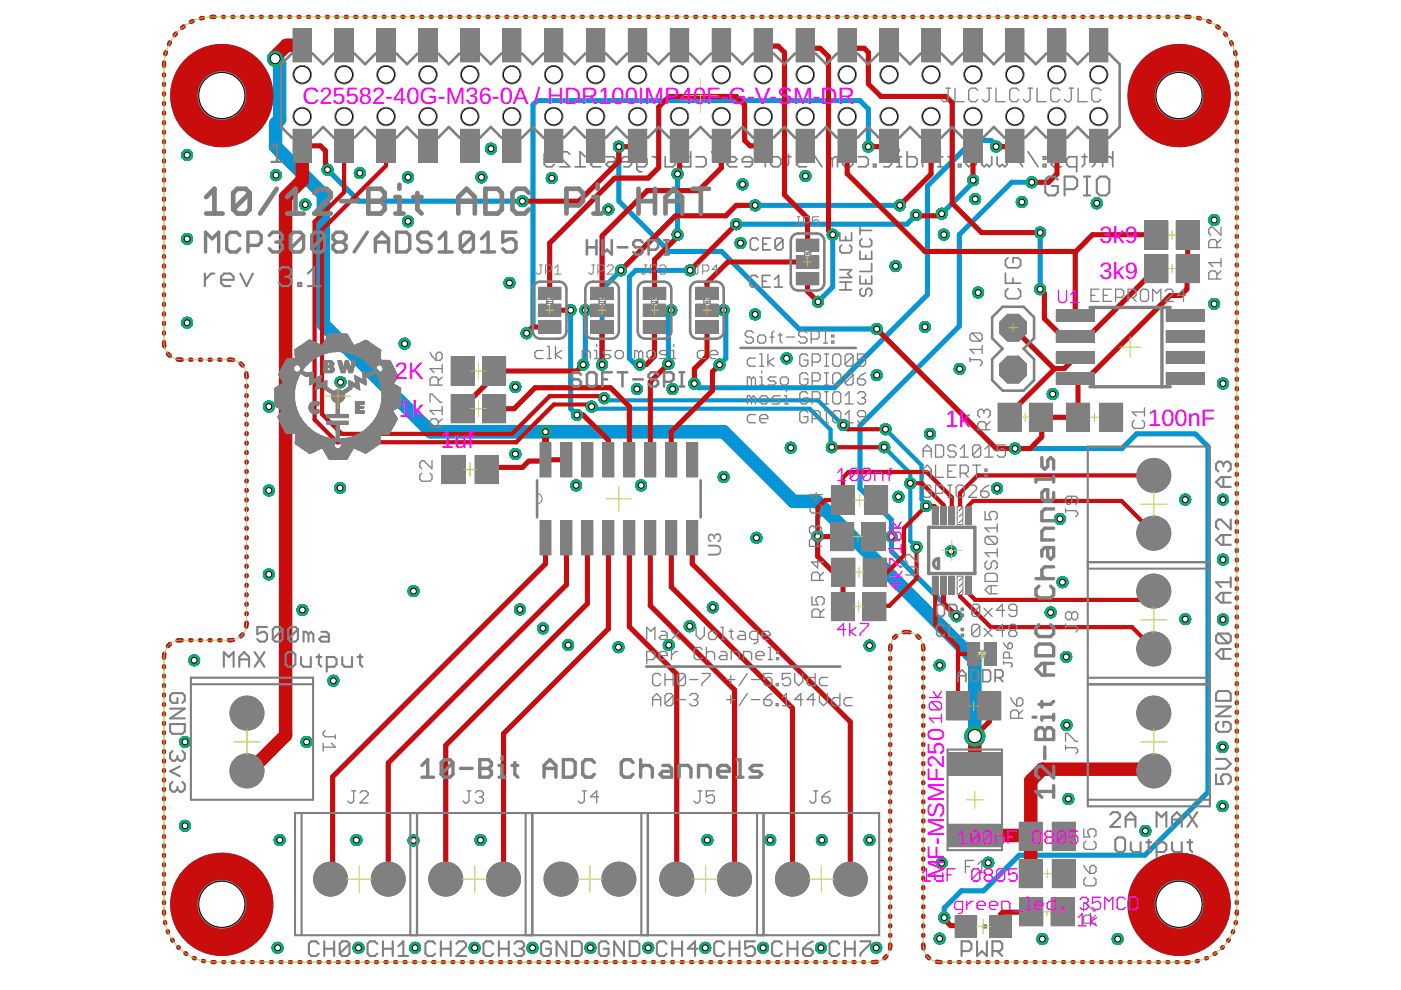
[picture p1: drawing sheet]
<svg xmlns="http://www.w3.org/2000/svg" width="297mm" height="210mm" viewBox="0 0 297 210" stroke-linecap="round" stroke-linejoin="round" font-family="sans-serif">
<defs><g id="words">
<text font-size="6.3" fill="#808080" x="57" y="34.5">1</text>
<g font-size="5" fill="#f0f">
<text x="64.1" y="22">C25582-40G-M36-0A / HDR100IMP40</text>
<text x="149.7" y="22">F-G-V-SM-DR</text>
<text x="233.1" y="51.5">3k9</text>
<text x="233.1" y="59.1">3k9</text>
<text x="83.7" y="80.4">2K</text>
<text x="84.6" y="88.4">1k</text>
<text x="93.5" y="95.1">1uf</text>
<text x="200.5" y="90.6">1k</text>
<text x="243.4" y="90.3">100nF</text>
<text x="200.2" y="186.4" transform="rotate(-90 200.2 186.4)">MF-MSMF250</text>
</g>
<text font-size="4" fill="#808080" x="152.9" y="118.1" transform="rotate(-90 152.9 118.1)">U3</text>
</g></defs>
<g fill="none" stroke="#808080" stroke-width=".36">
<path d="M115.4 33.8h1.6l.5-.6v-.5l-.5-.5h-1.1l-.5 .5v2.1l.5 .6h1.1l.5-.6M120.8 32.7l-.5-.5h-1.1l-.5 .5v.5l2.1 2.2h-2.1M121.9 35.4h2.2M124.1 33.2l-1.1-1v3.2M125.2 33.2h1.6l.5 .6-.5 .5h-1l-.6 .5 .6 .6h1.5M128.5 33.2h1.6l.5 .6-.5 .5h-1.1l-.5 .5 .5 .6h1.6M133.9 34.3h-2.1v-.5l.5-.6h1l.6 .6v1l-.6 .6h-1M135 35.4h1.6l.6-.6v-1l-.6-.6h-1.6v2.7l.6 .5h.5M138.3 33.2h.5l1.1 1.1M139.9 33.2v2.2M141 33.2v2.2h1.6l.6-.6v-1.6M146.4 32.2v3.2h-1.6l-.5-.6v-1l.5-.6h1.6"/>
<path d="M147.6 33.2h1.6l.5 .6v1l-.5 .6h-1.6M150.9 32.2l2.1 3.2M154.1 33.2h1.6l.6 .6-.6 .5h-1l-.6 .5 .6 .6h1.6M159.5 34.3h-2.1v-.5l.5-.6h1.1l.5 .6v1l-.5 .6h-1.1M160.7 33.2h.5l1.1 1.1M162.3 33.2v2.2M163.9 33.2h1.1l.5 .6v1l-.5 .6h-1.1l-.5-.6v-1zM166.6 33.2h1.1M167.2 32.7v2.1l-.6 .6M168.8 33.2h1.7l.5 .6-.5 .5h-1.1l-.6 .5 .6 .6h1.6M172.1 32.2l2.2 3.2M176.5 33.8l.5-.6h.5v2.2"/>
<path d="M176.5 33.8v1.6M176.5 33.8l-.6-.6-.5 .6v1.6M178.7 33.8l.5-.6h1.1l.5 .6v1l-.5 .6h-1.1l-.5-.6zM181.9 33.2h1.7l.5 .6v1l-.5 .6h-1.7M185.2 34.8h.5v.6h-.5zM189 34.3h-2.1v-.5l.5-.6h1.1l.5 .6v1l-.5 .6h-1.1M190.1 35.4h1.1M190.6 31.6v.6M191.2 33.2h-.6v2.2M192.3 32.2v3.2h1.6l.6-.6v-1l-.6-.6h-1.6M195.6 35.4v-1.6l.5-.6h1.6v2.2M198.8 35.4h1.1"/>
<path d="M199.4 31.6v.6M199.9 33.2h-.5v2.2M201 33.2h1.1M201.5 32.7v2.1l-.5 .6M203.2 34.8h.5v.6h-.5zM204.9 33.2v1.6l.5 .6 .5-.6 .6 .6 .5-.6v-1.6M208.1 33.2v1.6l.6 .6 .5-.6 .5 .6 .6-.6v-1.6M211.4 33.2v1.6l.5 .6 .6-.6 .5 .6 .6-.6v-1.6M214.7 32.2l2.1 3.2M218 32.2l2.1 3.2M221.2 33.2h.5v.6h-.5zM221.2 34.8h.5v.6h-.5z"/>
<path d="M222.9 33.2h1.6l.5 .6-.5 .5h-1.1l-.5 .5 .5 .6h1.6M228.3 35.4h-1.6l-.6-.6v-1l.6-.6h1.6v3.2M229.4 33.2h1.1M229.9 32.7v2.1l-.5 .6M231.6 33.2h1M232.1 32.7v2.1l-.5 .6M235.9 32.2v3.2M235.9 33.8l-.5-.6h-1.1l-.5 .6v1.6"/>
</g>
<g fill="#808080" stroke="#808080" stroke-width=".21">
<circle cx="47" cy="191.7" r="5.1"/>
<circle cx="47" cy="20.3" r="5.1"/>
<circle cx="250" cy="20.3" r="5.1"/>
<circle cx="250" cy="191.7" r="5.1"/>
<circle cx="82.3" cy="186.4" r="3.6"/>
<circle cx="70.1" cy="186.4" r="3.6"/>
<circle cx="106.8" cy="186.4" r="3.6"/>
<circle cx="94.5" cy="186.4" r="3.6"/>
<circle cx="131.2" cy="186.4" r="3.6"/>
<circle cx="119" cy="186.4" r="3.6"/>
<circle cx="155.7" cy="186.4" r="3.6"/>
<circle cx="143.5" cy="186.4" r="3.6"/>
<circle cx="180.3" cy="186.4" r="3.6"/>
<circle cx="168" cy="186.4" r="3.6"/>
<circle cx="244.6" cy="151.2" r="3.6"/>
<circle cx="244.6" cy="163.4" r="3.6"/>
<circle cx="52.4" cy="163.4" r="3.6"/>
<circle cx="52.4" cy="151.2" r="3.6"/>
<circle cx="244.6" cy="100.8" r="3.6"/>
<circle cx="244.6" cy="113.1" r="3.6"/>
<circle cx="244.6" cy="125.3" r="3.6"/>
<circle cx="244.6" cy="137.6" r="3.6"/>
<circle cx="64.1" cy="15.8" r="1.95"/>
<circle cx="64.1" cy="24.7" r="1.95"/>
<circle cx="73" cy="24.7" r="1.95"/>
<circle cx="81.9" cy="24.7" r="1.95"/>
<circle cx="81.9" cy="15.8" r="1.95"/>
<circle cx="73" cy="15.8" r="1.95"/>
<circle cx="90.7" cy="15.8" r="1.95"/>
<circle cx="90.7" cy="24.7" r="1.95"/>
<circle cx="99.6" cy="24.7" r="1.95"/>
<circle cx="99.6" cy="15.8" r="1.95"/>
<circle cx="108.5" cy="24.7" r="1.95"/>
<circle cx="117.4" cy="24.7" r="1.95"/>
<circle cx="108.5" cy="15.8" r="1.95"/>
<circle cx="117.4" cy="15.8" r="1.95"/>
<circle cx="135.2" cy="15.8" r="1.95"/>
<circle cx="126.3" cy="24.7" r="1.95"/>
<circle cx="135.2" cy="24.7" r="1.95"/>
<circle cx="144.1" cy="24.7" r="1.95"/>
<circle cx="153" cy="24.7" r="1.95"/>
<circle cx="161.8" cy="24.7" r="1.95"/>
<circle cx="126.3" cy="15.8" r="1.95"/>
<circle cx="144.1" cy="15.8" r="1.95"/>
<circle cx="153" cy="15.8" r="1.95"/>
<circle cx="161.8" cy="15.8" r="1.95"/>
<circle cx="179.6" cy="24.7" r="1.95"/>
<circle cx="170.7" cy="15.8" r="1.95"/>
<circle cx="179.6" cy="15.8" r="1.95"/>
<circle cx="170.7" cy="24.7" r="1.95"/>
<circle cx="188.5" cy="24.7" r="1.95"/>
<circle cx="197.4" cy="24.7" r="1.95"/>
<circle cx="206.3" cy="24.7" r="1.95"/>
<circle cx="188.5" cy="15.8" r="1.95"/>
<circle cx="197.4" cy="15.8" r="1.95"/>
<circle cx="206.3" cy="15.8" r="1.95"/>
<circle cx="215.2" cy="24.7" r="1.95"/>
<circle cx="224" cy="24.7" r="1.95"/>
<circle cx="232.9" cy="24.7" r="1.95"/>
<circle cx="215.2" cy="15.8" r="1.95"/>
<circle cx="224" cy="15.8" r="1.95"/>
<circle cx="232.9" cy="15.8" r="1.95"/>
</g>
<g fill="#808080" stroke="#808080" stroke-width=".21">
<circle cx="214.8" cy="69.5" r="3.1"/>
<circle cx="214.8" cy="78.4" r="3.1"/>
</g>
<g fill="#0696d7" stroke="#0696d7" stroke-width=".21">
<circle cx="47" cy="191.7" r="10.8"/>
<circle cx="47" cy="20.3" r="10.8"/>
<circle cx="250" cy="191.7" r="10.8"/>
<circle cx="250" cy="20.3" r="10.8"/>
</g>
<g fill="none" stroke="#0696d7" stroke-width=".89">
<path d="M34.8 15.7v.3M34.8 17.8v.2M34.8 19.8v.2M34.8 13.3v.7M35.2 11l-.1 .5M36 9l-.2 .4M37.3 7.1l-.3 .4M39 5.6l-.4 .3M40.9 4.5l-.4 .2M43 3.8l-.4 .1M44.8 3.6h.7M47.3 3.6h.2"/>
<path d="M49.3 3.6h.2M51.3 3.6h.2M53.3 3.6h.2M55.3 3.6h.2M57.3 3.6h.2M59.3 3.6h.2M61.3 3.6h.2M63.3 3.6h.2M65.3 3.6h.2M67.3 3.6h.2M69.3 3.6h.2M71.3 3.6h.2"/>
<path d="M73.3 3.6h.2M75.3 3.6h.2M77.3 3.6h.2M79.3 3.6h.2M81.3 3.6h.2M83.3 3.6h.2M85.3 3.6h.3M87.3 3.6h.2M89.3 3.6h.3M91.3 3.6h.2M93.3 3.6h.3M95.3 3.6h.3"/>
<path d="M97.3 3.6h.3M99.3 3.6h.3M101.3 3.6h.3M103.3 3.6h.3M105.3 3.6h.3M107.3 3.6h.3M109.3 3.6h.3M111.4 3.6h.2M113.3 3.6h.3M115.4 3.6h.2M117.3 3.6h.3M119.4 3.6h.2"/>
<path d="M121.4 3.6h.2M123.4 3.6h.2M125.4 3.6h.2M127.4 3.6h.2M129.4 3.6h.2M131.4 3.6h.2M133.4 3.6h.2M135.4 3.6h.2M137.4 3.6h.2M139.4 3.6h.2M141.4 3.6h.2M143.4 3.6h.2"/>
<path d="M145.4 3.6h.2M147.4 3.6h.2M149.4 3.6h.2M151.4 3.6h.2M153.4 3.6h.2M155.4 3.6h.2M157.4 3.6h.2M159.4 3.6h.2M161.4 3.6h.2M163.4 3.6h.2M165.4 3.6h.2M167.4 3.6h.2"/>
<path d="M169.4 3.6h.3M171.4 3.6h.2M173.4 3.6h.3M175.4 3.6h.2M177.4 3.6h.3M179.4 3.6h.3M181.4 3.6h.3M183.4 3.6h.3M185.4 3.6h.3M187.4 3.6h.3M189.4 3.6h.3M191.5 3.6h.2"/>
<path d="M193.4 3.6h.3M195.5 3.6h.2M197.4 3.6h.3M199.5 3.6h.2M201.5 3.6h.2M203.5 3.6h.2M205.5 3.6h.2M207.5 3.6h.2M209.5 3.6h.2M211.5 3.6h.2M213.5 3.6h.2M215.5 3.6h.2"/>
<path d="M217.5 3.6h.2M219.5 3.6h.2M221.5 3.6h.2M223.5 3.6h.2M225.5 3.6h.2M227.5 3.6h.2M229.5 3.6h.2M231.5 3.6h.2M233.5 3.6h.2M235.5 3.6h.2M237.5 3.6h.2M239.5 3.6h.2"/>
<path d="M241.5 3.6h.2M243.5 3.6h.2M245.5 3.6h.2M247.5 3.6h.2M249.5 3.6h.2M251.5 3.6h.7M254 3.8l.4 .1M256.1 4.5l.4 .2M258 5.6l.4 .3M259.7 7.1l.3 .4M261 9l.2 .4M261.8 11l.2 .5"/>
<path d="M262.2 13.3v.6M262.2 15.7v.3M262.2 17.8v.2M262.2 19.8v.2M34.8 21.8v.3M34.8 23.9v.2M34.8 25.9v.2M34.8 27.9v.3M34.8 29.9v.3M34.8 32v.2M34.8 34v.2M34.8 36v.3"/>
<path d="M34.8 38v.3M262.2 21.8v.2M262.2 23.8v.2M262.2 25.8v.3M262.2 27.8v.3M262.2 29.8v.3M262.2 31.9v.2M262.2 33.9v.2M262.2 35.9v.3M262.2 37.9v.3M262.2 39.9v.3M34.8 40.1v.2"/>
<path d="M34.8 42.1v.3M34.8 44.1v.3M34.8 46.1v.3M34.8 48.2v.2M34.8 50.2v.3M34.8 52.2v.3M34.8 54.3v.2M34.8 56.3v.2M34.8 58.3v.3M262.2 42v.2M262.2 44v.2M262.2 46v.2"/>
<path d="M262.2 48v.2M262.2 50v.3M262.2 52v.3M262.2 54.1v.2M262.2 56.1v.2M262.2 58.1v.2M34.8 72.5v.9M34.8 60.3v.3M34.8 62.4v.2M34.8 64.4v.2M34.8 66.4v.3M34.8 68.5v.2"/>
<path d="M34.8 70.5v.2M35.6 75l.4 .5M37.6 76.2l.9 .1M40.3 76.3h.3M42.4 76.3h.2M44.4 76.3h.3M46.5 76.3h.2M48.5 76.3h.9M51 77.1l.5 .4M52.2 79.1l.1 .9M262.2 60.1v.2M262.2 62.1v.3"/>
<path d="M262.2 64.2v.2M262.2 66.2v.2M262.2 68.2v.2M262.2 70.2v.2M262.2 72.2v.3M262.2 74.2v.3M262.2 76.2v.3M262.2 78.3v.2M52.3 81.8v.2M52.3 83.8v.2M52.3 85.8v.2M52.3 87.8v.2"/>
<path d="M52.3 89.8v.2M52.3 91.8v.3M52.3 93.8v.3M52.3 95.8v.3M52.3 97.9v.2M52.3 99.9v.2M125.4 86.2l.5 .5h45.8l4.4 4.4v3.6l.3 .1M128.1 84.4l.4 .5h44.9l5.4 5.2M187.5 94.8l5.5 5.6v14.3l1.3 1.3M187.7 91l7.7 7.7v7.2l1 1v.4M262.2 80.3v.2M262.2 82.3v.2"/>
<path d="M262.2 84.3v.3M262.2 86.3v.3M262.2 88.3v.3M262.2 90.4v.2M262.2 92.4v.2M262.2 94.4v.2M262.2 96.4v.3M262.2 98.4v.3M52.3 101.9v.2M52.3 103.9v.2M52.3 105.9v.2M52.3 107.9v.2"/>
<path d="M52.3 109.9v.2M52.3 111.9v.2M52.3 113.9v.3M52.3 115.9v.3M52.3 117.9v.3M52.3 120v.2M262.2 100.5v.2M262.2 102.5v.2M262.2 104.5v.2M262.2 106.5v.2M262.2 108.5v.3M262.2 110.5v.3"/>
<path d="M262.2 112.6v.2M262.2 114.6v.2M262.2 116.6v.2M262.2 118.6v.3M34.8 138.6v.9M36 136.5l-.4 .5M38.5 135.7l-.9 .1M40.3 135.7h.3M42.4 135.7h.2M44.4 135.7h.3M46.5 135.7h.2M49.4 135.7h-.9"/>
<path d="M51.5 134.5l-.5 .4M52.3 132l-.1 .9M52.3 122v.2M52.3 124v.2M52.3 126v.2M52.3 128v.2M52.3 130v.2M188.7 139.5v.3M188.8 136.8l-.1 .9M190 134.8l-.5 .5M191.6 134h1.3M194.5 134.8l.4 .5"/>
<path d="M195.7 136.8v.9M195.7 139.5v.3M262.2 120.6v.3M262.2 122.6v.3M262.2 124.7v.2M262.2 126.7v.2M262.2 128.7v.2M262.2 130.7v.3M262.2 132.7v.3M262.2 134.7v.3M262.2 136.8v.2M262.2 138.8v.2"/>
<path d="M34.8 141.2v.3M34.8 143.3v.2M34.8 145.2v.3M34.8 147.3v.2M34.8 149.2v.3M34.8 151.3v.2M34.8 153.2v.3M34.8 155.3v.2M34.8 157.2v.3M34.8 159.3v.2M188.7 141.5v.3M188.7 143.6v.2"/>
<path d="M188.7 145.6v.2M188.7 147.6v.3M188.7 149.6v.3M188.7 151.7v.2M188.7 153.7v.2M188.7 155.7v.3M188.7 157.7v.3M188.7 159.8v.2M195.7 141.5v.3M195.7 143.6v.2M195.7 145.6v.2M195.7 147.6v.3"/>
<path d="M195.7 149.6v.3M195.7 151.7v.2M195.7 153.7v.2M195.7 155.7v.3M195.7 157.7v.3M195.7 159.8v.2M262.2 140.8v.2M262.2 142.8v.3M262.2 144.8v.3M262.2 146.9v.2M262.2 148.9v.2M262.2 150.9v.2"/>
<path d="M262.2 152.9v.2M262.2 154.9v.3M262.2 156.9v.3M262.2 159v.2M34.8 161.2v.3M34.8 163.3v.2M34.8 165.2v.3M34.8 167.3v.2M34.8 169.2v.3M34.8 171.3v.2M34.8 173.2v.3M34.8 175.3v.2"/>
<path d="M34.8 177.2v.3M34.8 179.3v.2M188.7 161.8v.2M188.7 163.8v.3M188.7 165.8v.3M188.7 167.9v.2M188.7 169.9v.2M188.7 171.9v.2M188.7 173.9v.3M188.7 176v.2M188.7 178v.2M195.7 161.8v.2"/>
<path d="M195.7 163.8v.3M195.7 165.8v.3M195.7 167.9v.2M195.7 169.9v.2M195.7 171.9v.2M195.7 173.9v.3M195.7 176v.2M195.7 178v.2M262.2 161v.2M262.2 163v.2M262.2 165v.2M262.2 167v.3"/>
<path d="M262.2 169v.3M262.2 171v.3M262.2 173.1v.2M262.2 175.1v.2M262.2 177.1v.3M262.2 179.1v.3M34.8 181.3v.2M34.8 183.3v.2M34.8 185.3v.2M34.8 187.3v.2M34.8 189.3v.2M34.8 191.3v.2"/>
<path d="M34.8 193.3v.4M35 195.5v.2M35.6 197.4v.3M36.5 199.2l.1 .3M188.7 180v.2M188.7 182v.3M188.7 184v.3M188.7 186.1v.2M188.7 188.1v.2M188.7 190.1v.3M188.7 192.2v.2M188.7 194.2v.2"/>
<path d="M188.7 196.2v.2M188.7 198.2v.3M195.7 180v.2M195.7 182v.3M195.7 184v.3M195.7 186.1v.2M195.7 188.1v.2M195.7 190.1v.3M195.7 192.2v.2M195.7 194.2v.2M195.7 196.2v.2M195.7 198.2v.3"/>
<path d="M260.5 199.2l-.1 .3M261.5 197.4l-.1 .3M262 195.5v.2M262.2 181.1v.3M262.2 183.2v.2M262.2 185.2v.2M262.2 187.2v.2M262.2 189.2v.2M262.2 191.2v.3M262.2 193.3v.4M37.8 200.8l.2 .2M39.3 202.1l.2 .2"/>
<path d="M41.1 203.1l.2 .1M43 203.7l.3 .1M45 204h.5M47.3 204h.2M49.3 204h.3M51.4 204h.2M53.4 204h.2M55.4 204h.2M57.4 204h.3M59.5 204h.2M61.5 204h.2M63.5 204h.3"/>
<path d="M65.5 204h.3M67.5 204h.3M69.6 204h.2M71.6 204h.2M73.6 204h.3M75.6 204h.3M77.7 204h.2M79.7 204h.2M81.7 204h.3M83.8 204h.2M85.8 204h.2M87.8 204h.3"/>
<path d="M89.8 204h.3M91.8 204h.3M93.9 204h.2M95.9 204h.2M97.9 204h.3M99.9 204h.3M102 204h.2M104 204h.2M106 204h.3M108.1 204h.2M110.1 204h.2M112.1 204h.3"/>
<path d="M114.1 204h.3M116.1 204h.3M118.2 204h.2M120.2 204h.2M122.2 204h.3M124.2 204h.3M126.3 204h.2M128.3 204h.2M130.3 204h.3M132.4 204h.2M134.4 204h.2M136.4 204h.3"/>
<path d="M138.4 204h.3M140.4 204h.3M142.5 204h.2M144.5 204h.3M146.5 204h.3M148.5 204h.3M150.6 204h.2M152.6 204h.2M154.6 204h.3M156.7 204h.2M158.7 204h.2M160.7 204h.3"/>
<path d="M162.7 204h.3M164.8 204h.2M166.8 204h.2M168.8 204h.3M170.8 204h.3M172.8 204h.3M174.9 204h.2M176.9 204h.2M178.9 204h.3M181 204h.2M183 204h.2M185.9 203.9l-.9 .1"/>
<path d="M187.9 202.7l-.4 .5M188.7 200.2v.9M195.7 200.2l.1 .9M196.6 202.7l.4 .5M198.6 203.9l.9 .1M201.3 204h.2M203.3 204h.2M205.3 204h.2M207.3 204h.2M209.3 204h.2M211.3 204h.2M213.3 204h.3"/>
<path d="M215.3 204h.3M217.3 204h.3M219.4 204h.2M221.4 204h.2M223.4 204h.2M225.4 204h.2M227.4 204h.2M229.4 204h.2M231.4 204h.2M233.4 204h.2M235.4 204h.2M237.4 204h.3"/>
<path d="M239.4 204h.3M241.4 204h.3M243.5 204h.2M245.5 204h.2M247.5 204h.2M249.5 204h.2M251.5 204h.5M254 203.7l-.3 .1M255.9 203.1l-.2 .1M257.7 202.1l-.2 .2M259.2 200.8l-.1 .2"/>
</g>
<g fill="none" stroke="#0696d7" stroke-width="1.1">
<path d="M69.4 36l6.7 6.7h34.7M131.2 31.1v11.6l10.7 10.6h11.1l16.4 16.5h16.5M143.7 36.9v12.9M184.1 31.1v-8l-1.8-1.8h-68.4l-.9 .9v47.1l-1.3 1.4M206.3 38.2v.5l-6.6 6.6M211.2 31.1v-.2l-1.1-1.1h-3.8l-9.7 9.7v23l-19.7 19.7h-28.8l-.9-.9M218.8 38.7h-4.3l-11.1 11.1v19.4l-21.1 21v13.3l6.7 6.7v6.7l13.8 13.8M131.7 57.3l-4 4v16M146.3 57.3h-11.5l-1.4 1.4v17.3l1.4 1.3h.9M160.1 43.5h30.7M176.6 49.8v11.1l-3.2 3.1M194.2 45.6l-1.9 1.9h-36.2"/>
<path d="M220.5 49.3v12M121 65.8v20.9l1.3 1.3M124.1 65.8v11.1l-.4 .4M142.3 65.8l-.6 .6v10.8M153.4 65.8l.5 .4v9.8l-1.4 1.3M215.2 95.1h22.7l3.1-3.1h12.4l2.7 2.7v73.3l-13.3 13.3h-26.7l-7.6 7.6h-4.7l-3.6 3.6v2.1M175 108.2h-.2l-1.4 1.4v4.1"/>
</g>
<path d="M58.3 12.4l1 1v12l-.9 .8v4.9l10.2 10.1v27.6l22.7 22.7h62.1l14.8 14.8h5l33.5 33.6v16.2" fill="none" stroke="#0696d7" stroke-width="2.9"/>
<circle cx="214.8" cy="69.5" r="2.89" fill="#0dab76" stroke="#0dab76" stroke-width=".21"/>
<circle cx="214.8" cy="69.5" r="1.78" fill="#fff" stroke="#000" stroke-width=".21"/>
<circle cx="214.8" cy="78.4" r="2.89" fill="#0dab76" stroke="#0dab76" stroke-width=".21"/>
<circle cx="214.8" cy="78.4" r="1.78" fill="#fff" stroke="#000" stroke-width=".21"/>
<circle cx="82.3" cy="186.4" r="3.4" fill="#0dab76" stroke="#0dab76" stroke-width=".21"/>
<circle cx="82.3" cy="186.4" r="2.27" fill="#fff" stroke="#000" stroke-width=".21"/>
<circle cx="70.1" cy="186.4" r="3.4" fill="#0dab76" stroke="#0dab76" stroke-width=".21"/>
<circle cx="70.1" cy="186.4" r="2.27" fill="#fff" stroke="#000" stroke-width=".21"/>
<circle cx="106.8" cy="186.4" r="3.4" fill="#0dab76" stroke="#0dab76" stroke-width=".21"/>
<circle cx="106.8" cy="186.4" r="2.27" fill="#fff" stroke="#000" stroke-width=".21"/>
<circle cx="94.5" cy="186.4" r="3.4" fill="#0dab76" stroke="#0dab76" stroke-width=".21"/>
<circle cx="94.5" cy="186.4" r="2.27" fill="#fff" stroke="#000" stroke-width=".21"/>
<circle cx="131.2" cy="186.4" r="3.4" fill="#0dab76" stroke="#0dab76" stroke-width=".21"/>
<circle cx="131.2" cy="186.4" r="2.27" fill="#fff" stroke="#000" stroke-width=".21"/>
<circle cx="119" cy="186.4" r="3.4" fill="#0dab76" stroke="#0dab76" stroke-width=".21"/>
<circle cx="119" cy="186.4" r="2.27" fill="#fff" stroke="#000" stroke-width=".21"/>
<circle cx="155.7" cy="186.4" r="3.4" fill="#0dab76" stroke="#0dab76" stroke-width=".21"/>
<circle cx="155.7" cy="186.4" r="2.27" fill="#fff" stroke="#000" stroke-width=".21"/>
<circle cx="143.5" cy="186.4" r="3.4" fill="#0dab76" stroke="#0dab76" stroke-width=".21"/>
<circle cx="143.5" cy="186.4" r="2.27" fill="#fff" stroke="#000" stroke-width=".21"/>
<circle cx="180.3" cy="186.4" r="3.4" fill="#0dab76" stroke="#0dab76" stroke-width=".21"/>
<circle cx="180.3" cy="186.4" r="2.27" fill="#fff" stroke="#000" stroke-width=".21"/>
<circle cx="168" cy="186.4" r="3.4" fill="#0dab76" stroke="#0dab76" stroke-width=".21"/>
<circle cx="168" cy="186.4" r="2.27" fill="#fff" stroke="#000" stroke-width=".21"/>
<circle cx="244.6" cy="151.2" r="3.4" fill="#0dab76" stroke="#0dab76" stroke-width=".21"/>
<circle cx="244.6" cy="151.2" r="2.27" fill="#fff" stroke="#000" stroke-width=".21"/>
<circle cx="244.6" cy="163.4" r="3.4" fill="#0dab76" stroke="#0dab76" stroke-width=".21"/>
<circle cx="244.6" cy="163.4" r="2.27" fill="#fff" stroke="#000" stroke-width=".21"/>
<circle cx="52.4" cy="163.4" r="3.4" fill="#0dab76" stroke="#0dab76" stroke-width=".21"/>
<circle cx="52.4" cy="163.4" r="2.27" fill="#fff" stroke="#000" stroke-width=".21"/>
<circle cx="52.4" cy="151.2" r="3.4" fill="#0dab76" stroke="#0dab76" stroke-width=".21"/>
<circle cx="52.4" cy="151.2" r="2.27" fill="#fff" stroke="#000" stroke-width=".21"/>
<circle cx="244.6" cy="100.8" r="3.4" fill="#0dab76" stroke="#0dab76" stroke-width=".21"/>
<circle cx="244.6" cy="100.8" r="2.27" fill="#fff" stroke="#000" stroke-width=".21"/>
<circle cx="244.6" cy="113.1" r="3.4" fill="#0dab76" stroke="#0dab76" stroke-width=".21"/>
<circle cx="244.6" cy="113.1" r="2.27" fill="#fff" stroke="#000" stroke-width=".21"/>
<circle cx="244.6" cy="125.3" r="3.4" fill="#0dab76" stroke="#0dab76" stroke-width=".21"/>
<circle cx="244.6" cy="125.3" r="2.27" fill="#fff" stroke="#000" stroke-width=".21"/>
<circle cx="244.6" cy="137.6" r="3.4" fill="#0dab76" stroke="#0dab76" stroke-width=".21"/>
<circle cx="244.6" cy="137.6" r="2.27" fill="#fff" stroke="#000" stroke-width=".21"/>
<circle cx="76" cy="201" r="1.14" fill="#0dab76" stroke="#0dab76" stroke-width=".21"/>
<circle cx="76" cy="201" r=".61" fill="#fff" stroke="#000" stroke-width=".21"/>
<circle cx="88" cy="201" r="1.14" fill="#0dab76" stroke="#0dab76" stroke-width=".21"/>
<circle cx="88" cy="201" r=".61" fill="#fff" stroke="#000" stroke-width=".21"/>
<circle cx="112.9" cy="201" r="1.14" fill="#0dab76" stroke="#0dab76" stroke-width=".21"/>
<circle cx="112.9" cy="201" r=".61" fill="#fff" stroke="#000" stroke-width=".21"/>
<circle cx="125.2" cy="201" r="1.14" fill="#0dab76" stroke="#0dab76" stroke-width=".21"/>
<circle cx="125.2" cy="201" r=".61" fill="#fff" stroke="#000" stroke-width=".21"/>
<circle cx="149.5" cy="201" r="1.14" fill="#0dab76" stroke="#0dab76" stroke-width=".21"/>
<circle cx="149.5" cy="201" r=".61" fill="#fff" stroke="#000" stroke-width=".21"/>
<circle cx="161.8" cy="201" r="1.14" fill="#0dab76" stroke="#0dab76" stroke-width=".21"/>
<circle cx="161.8" cy="201" r=".61" fill="#fff" stroke="#000" stroke-width=".21"/>
<circle cx="174.1" cy="201" r="1.14" fill="#0dab76" stroke="#0dab76" stroke-width=".21"/>
<circle cx="174.1" cy="201" r=".61" fill="#fff" stroke="#000" stroke-width=".21"/>
<circle cx="39.2" cy="157.3" r="1.14" fill="#0dab76" stroke="#0dab76" stroke-width=".21"/>
<circle cx="39.2" cy="157.3" r=".61" fill="#fff" stroke="#000" stroke-width=".21"/>
<circle cx="39.2" cy="175.1" r="1.14" fill="#0dab76" stroke="#0dab76" stroke-width=".21"/>
<circle cx="39.2" cy="175.1" r=".61" fill="#fff" stroke="#000" stroke-width=".21"/>
<circle cx="41.2" cy="140" r="1.14" fill="#0dab76" stroke="#0dab76" stroke-width=".21"/>
<circle cx="41.2" cy="140" r=".61" fill="#fff" stroke="#000" stroke-width=".21"/>
<circle cx="199.2" cy="199" r="1.14" fill="#0dab76" stroke="#0dab76" stroke-width=".21"/>
<circle cx="199.2" cy="199" r=".61" fill="#fff" stroke="#000" stroke-width=".21"/>
<circle cx="221" cy="199.1" r="1.14" fill="#0dab76" stroke="#0dab76" stroke-width=".21"/>
<circle cx="221" cy="199.1" r=".61" fill="#fff" stroke="#000" stroke-width=".21"/>
<circle cx="199.2" cy="141.1" r="1.14" fill="#0dab76" stroke="#0dab76" stroke-width=".21"/>
<circle cx="199.2" cy="141.1" r=".61" fill="#fff" stroke="#000" stroke-width=".21"/>
<circle cx="184.4" cy="178.1" r="1.14" fill="#0dab76" stroke="#0dab76" stroke-width=".21"/>
<circle cx="184.4" cy="178.1" r=".61" fill="#fff" stroke="#000" stroke-width=".21"/>
<circle cx="174.2" cy="178.1" r="1.14" fill="#0dab76" stroke="#0dab76" stroke-width=".21"/>
<circle cx="174.2" cy="178.1" r=".61" fill="#fff" stroke="#000" stroke-width=".21"/>
<circle cx="259.3" cy="131.4" r="1.14" fill="#0dab76" stroke="#0dab76" stroke-width=".21"/>
<circle cx="259.3" cy="131.4" r=".61" fill="#fff" stroke="#000" stroke-width=".21"/>
<circle cx="259.2" cy="158.4" r="1.14" fill="#0dab76" stroke="#0dab76" stroke-width=".21"/>
<circle cx="259.2" cy="158.4" r=".61" fill="#fff" stroke="#000" stroke-width=".21"/>
<circle cx="259.2" cy="170.9" r="1.14" fill="#0dab76" stroke="#0dab76" stroke-width=".21"/>
<circle cx="259.2" cy="170.9" r=".61" fill="#fff" stroke="#000" stroke-width=".21"/>
<circle cx="259.3" cy="118.7" r="1.14" fill="#0dab76" stroke="#0dab76" stroke-width=".21"/>
<circle cx="259.3" cy="118.7" r=".61" fill="#fff" stroke="#000" stroke-width=".21"/>
<circle cx="259.3" cy="105.9" r="1.14" fill="#0dab76" stroke="#0dab76" stroke-width=".21"/>
<circle cx="259.3" cy="105.9" r=".61" fill="#fff" stroke="#000" stroke-width=".21"/>
<circle cx="259.3" cy="81.3" r="1.14" fill="#0dab76" stroke="#0dab76" stroke-width=".21"/>
<circle cx="259.3" cy="81.3" r=".61" fill="#fff" stroke="#000" stroke-width=".21"/>
<circle cx="257.4" cy="64.4" r="1.14" fill="#0dab76" stroke="#0dab76" stroke-width=".21"/>
<circle cx="257.4" cy="64.4" r=".61" fill="#fff" stroke="#000" stroke-width=".21"/>
<circle cx="257.4" cy="46.7" r="1.14" fill="#0dab76" stroke="#0dab76" stroke-width=".21"/>
<circle cx="257.4" cy="46.7" r=".61" fill="#fff" stroke="#000" stroke-width=".21"/>
<circle cx="232.5" cy="43.1" r="1.14" fill="#0dab76" stroke="#0dab76" stroke-width=".21"/>
<circle cx="232.5" cy="43.1" r=".61" fill="#fff" stroke="#000" stroke-width=".21"/>
<circle cx="57" cy="121.8" r="1.14" fill="#0dab76" stroke="#0dab76" stroke-width=".21"/>
<circle cx="57" cy="121.8" r=".61" fill="#fff" stroke="#000" stroke-width=".21"/>
<circle cx="57" cy="104" r="1.14" fill="#0dab76" stroke="#0dab76" stroke-width=".21"/>
<circle cx="57" cy="104" r=".61" fill="#fff" stroke="#000" stroke-width=".21"/>
<circle cx="57" cy="86.2" r="1.14" fill="#0dab76" stroke="#0dab76" stroke-width=".21"/>
<circle cx="57" cy="86.2" r=".61" fill="#fff" stroke="#000" stroke-width=".21"/>
<circle cx="39.7" cy="68.4" r="1.14" fill="#0dab76" stroke="#0dab76" stroke-width=".21"/>
<circle cx="39.7" cy="68.4" r=".61" fill="#fff" stroke="#000" stroke-width=".21"/>
<circle cx="39.7" cy="50.7" r="1.14" fill="#0dab76" stroke="#0dab76" stroke-width=".21"/>
<circle cx="39.7" cy="50.7" r=".61" fill="#fff" stroke="#000" stroke-width=".21"/>
<circle cx="39.7" cy="32.9" r="1.14" fill="#0dab76" stroke="#0dab76" stroke-width=".21"/>
<circle cx="39.7" cy="32.9" r=".61" fill="#fff" stroke="#000" stroke-width=".21"/>
<circle cx="72.2" cy="81" r="1.14" fill="#0dab76" stroke="#0dab76" stroke-width=".21"/>
<circle cx="72.2" cy="81" r=".61" fill="#fff" stroke="#000" stroke-width=".21"/>
<circle cx="72.1" cy="103.5" r="1.14" fill="#0dab76" stroke="#0dab76" stroke-width=".21"/>
<circle cx="72.1" cy="103.5" r=".61" fill="#fff" stroke="#000" stroke-width=".21"/>
<circle cx="64.1" cy="129.3" r="1.14" fill="#0dab76" stroke="#0dab76" stroke-width=".21"/>
<circle cx="64.1" cy="129.3" r=".61" fill="#fff" stroke="#000" stroke-width=".21"/>
<circle cx="87.7" cy="125.3" r="1.14" fill="#0dab76" stroke="#0dab76" stroke-width=".21"/>
<circle cx="87.7" cy="125.3" r=".61" fill="#fff" stroke="#000" stroke-width=".21"/>
<circle cx="167.7" cy="94.9" r="1.14" fill="#0dab76" stroke="#0dab76" stroke-width=".21"/>
<circle cx="167.7" cy="94.9" r=".61" fill="#fff" stroke="#000" stroke-width=".21"/>
<circle cx="86.5" cy="46.9" r="1.14" fill="#0dab76" stroke="#0dab76" stroke-width=".21"/>
<circle cx="86.5" cy="46.9" r=".61" fill="#fff" stroke="#000" stroke-width=".21"/>
<circle cx="65" cy="157.3" r="1.14" fill="#0dab76" stroke="#0dab76" stroke-width=".21"/>
<circle cx="65" cy="157.3" r=".61" fill="#fff" stroke="#000" stroke-width=".21"/>
<circle cx="150" cy="178.1" r="1.14" fill="#0dab76" stroke="#0dab76" stroke-width=".21"/>
<circle cx="150" cy="178.1" r=".61" fill="#fff" stroke="#000" stroke-width=".21"/>
<circle cx="163.3" cy="178.1" r="1.14" fill="#0dab76" stroke="#0dab76" stroke-width=".21"/>
<circle cx="163.3" cy="178.1" r=".61" fill="#fff" stroke="#000" stroke-width=".21"/>
<circle cx="117" cy="37.8" r="1.14" fill="#0dab76" stroke="#0dab76" stroke-width=".21"/>
<circle cx="117" cy="37.8" r=".61" fill="#fff" stroke="#000" stroke-width=".21"/>
<circle cx="108" cy="60" r="1.14" fill="#0dab76" stroke="#0dab76" stroke-width=".21"/>
<circle cx="108" cy="60" r=".61" fill="#fff" stroke="#000" stroke-width=".21"/>
<circle cx="129" cy="44.4" r="1.14" fill="#0dab76" stroke="#0dab76" stroke-width=".21"/>
<circle cx="129" cy="44.4" r=".61" fill="#fff" stroke="#000" stroke-width=".21"/>
<circle cx="104.1" cy="31.5" r="1.14" fill="#0dab76" stroke="#0dab76" stroke-width=".21"/>
<circle cx="104.1" cy="31.5" r=".61" fill="#fff" stroke="#000" stroke-width=".21"/>
<circle cx="157.4" cy="39.1" r="1.14" fill="#0dab76" stroke="#0dab76" stroke-width=".21"/>
<circle cx="157.4" cy="39.1" r=".61" fill="#fff" stroke="#000" stroke-width=".21"/>
<circle cx="170.8" cy="37.3" r="1.14" fill="#0dab76" stroke="#0dab76" stroke-width=".21"/>
<circle cx="170.8" cy="37.3" r=".61" fill="#fff" stroke="#000" stroke-width=".21"/>
<circle cx="206.8" cy="42.2" r="1.14" fill="#0dab76" stroke="#0dab76" stroke-width=".21"/>
<circle cx="206.8" cy="42.2" r=".61" fill="#fff" stroke="#000" stroke-width=".21"/>
<circle cx="200.1" cy="49.8" r="1.14" fill="#0dab76" stroke="#0dab76" stroke-width=".21"/>
<circle cx="200.1" cy="49.8" r=".61" fill="#fff" stroke="#000" stroke-width=".21"/>
<circle cx="196.1" cy="69.3" r="1.14" fill="#0dab76" stroke="#0dab76" stroke-width=".21"/>
<circle cx="196.1" cy="69.3" r=".61" fill="#fff" stroke="#000" stroke-width=".21"/>
<circle cx="223.2" cy="83.5" r="1.14" fill="#0dab76" stroke="#0dab76" stroke-width=".21"/>
<circle cx="223.2" cy="83.5" r=".61" fill="#fff" stroke="#000" stroke-width=".21"/>
<circle cx="157" cy="51.5" r="1.14" fill="#0dab76" stroke="#0dab76" stroke-width=".21"/>
<circle cx="157" cy="51.5" r=".61" fill="#fff" stroke="#000" stroke-width=".21"/>
<circle cx="100.6" cy="201" r="1.14" fill="#0dab76" stroke="#0dab76" stroke-width=".21"/>
<circle cx="100.6" cy="201" r=".61" fill="#fff" stroke="#000" stroke-width=".21"/>
<circle cx="137.4" cy="201" r="1.14" fill="#0dab76" stroke="#0dab76" stroke-width=".21"/>
<circle cx="137.4" cy="201" r=".61" fill="#fff" stroke="#000" stroke-width=".21"/>
<circle cx="101.9" cy="178.1" r="1.14" fill="#0dab76" stroke="#0dab76" stroke-width=".21"/>
<circle cx="101.9" cy="178.1" r=".61" fill="#fff" stroke="#000" stroke-width=".21"/>
<circle cx="87.7" cy="178.2" r="1.14" fill="#0dab76" stroke="#0dab76" stroke-width=".21"/>
<circle cx="87.7" cy="178.2" r=".61" fill="#fff" stroke="#000" stroke-width=".21"/>
<circle cx="75.6" cy="178.1" r="1.14" fill="#0dab76" stroke="#0dab76" stroke-width=".21"/>
<circle cx="75.6" cy="178.1" r=".61" fill="#fff" stroke="#000" stroke-width=".21"/>
<circle cx="59.3" cy="178.1" r="1.14" fill="#0dab76" stroke="#0dab76" stroke-width=".21"/>
<circle cx="59.3" cy="178.1" r=".61" fill="#fff" stroke="#000" stroke-width=".21"/>
<circle cx="58.9" cy="201" r="1.14" fill="#0dab76" stroke="#0dab76" stroke-width=".21"/>
<circle cx="58.9" cy="201" r=".61" fill="#fff" stroke="#000" stroke-width=".21"/>
<circle cx="185.8" cy="201" r="1.14" fill="#0dab76" stroke="#0dab76" stroke-width=".21"/>
<circle cx="185.8" cy="201" r=".61" fill="#fff" stroke="#000" stroke-width=".21"/>
<circle cx="70.7" cy="144.3" r="1.14" fill="#0dab76" stroke="#0dab76" stroke-width=".21"/>
<circle cx="70.7" cy="144.3" r=".61" fill="#fff" stroke="#000" stroke-width=".21"/>
<circle cx="237" cy="199.1" r="1.14" fill="#0dab76" stroke="#0dab76" stroke-width=".21"/>
<circle cx="237" cy="199.1" r=".61" fill="#fff" stroke="#000" stroke-width=".21"/>
<circle cx="184.4" cy="136.9" r="1.14" fill="#0dab76" stroke="#0dab76" stroke-width=".21"/>
<circle cx="184.4" cy="136.9" r=".61" fill="#fff" stroke="#000" stroke-width=".21"/>
<circle cx="85.8" cy="72.9" r="1.14" fill="#0dab76" stroke="#0dab76" stroke-width=".21"/>
<circle cx="85.8" cy="72.9" r=".61" fill="#fff" stroke="#000" stroke-width=".21"/>
<circle cx="216.6" cy="42.8" r="1.14" fill="#0dab76" stroke="#0dab76" stroke-width=".21"/>
<circle cx="216.6" cy="42.8" r=".61" fill="#fff" stroke="#000" stroke-width=".21"/>
<circle cx="207.4" cy="62" r="1.14" fill="#0dab76" stroke="#0dab76" stroke-width=".21"/>
<circle cx="207.4" cy="62" r=".61" fill="#fff" stroke="#000" stroke-width=".21"/>
<circle cx="203.5" cy="78.2" r="1.14" fill="#0dab76" stroke="#0dab76" stroke-width=".21"/>
<circle cx="203.5" cy="78.2" r=".61" fill="#fff" stroke="#000" stroke-width=".21"/>
<circle cx="197.2" cy="92" r="1.14" fill="#0dab76" stroke="#0dab76" stroke-width=".21"/>
<circle cx="197.2" cy="92" r=".61" fill="#fff" stroke="#000" stroke-width=".21"/>
<circle cx="224.7" cy="110" r="1.14" fill="#0dab76" stroke="#0dab76" stroke-width=".21"/>
<circle cx="224.7" cy="110" r=".61" fill="#fff" stroke="#000" stroke-width=".21"/>
<circle cx="225.3" cy="123.4" r="1.14" fill="#0dab76" stroke="#0dab76" stroke-width=".21"/>
<circle cx="225.3" cy="123.4" r=".61" fill="#fff" stroke="#000" stroke-width=".21"/>
<circle cx="211.4" cy="103.5" r="1.14" fill="#0dab76" stroke="#0dab76" stroke-width=".21"/>
<circle cx="211.4" cy="103.5" r=".61" fill="#fff" stroke="#000" stroke-width=".21"/>
<circle cx="226.1" cy="139.3" r="1.14" fill="#0dab76" stroke="#0dab76" stroke-width=".21"/>
<circle cx="226.1" cy="139.3" r=".61" fill="#fff" stroke="#000" stroke-width=".21"/>
<circle cx="226.1" cy="153.8" r="1.14" fill="#0dab76" stroke="#0dab76" stroke-width=".21"/>
<circle cx="226.1" cy="153.8" r=".61" fill="#fff" stroke="#000" stroke-width=".21"/>
<circle cx="222.8" cy="129.9" r="1.14" fill="#0dab76" stroke="#0dab76" stroke-width=".21"/>
<circle cx="222.8" cy="129.9" r=".61" fill="#fff" stroke="#000" stroke-width=".21"/>
<circle cx="160.4" cy="114" r="1.14" fill="#0dab76" stroke="#0dab76" stroke-width=".21"/>
<circle cx="160.4" cy="114" r=".61" fill="#fff" stroke="#000" stroke-width=".21"/>
<circle cx="199.7" cy="183" r="1.14" fill="#0dab76" stroke="#0dab76" stroke-width=".21"/>
<circle cx="199.7" cy="183" r=".61" fill="#fff" stroke="#000" stroke-width=".21"/>
<circle cx="209.5" cy="182.9" r="1.14" fill="#0dab76" stroke="#0dab76" stroke-width=".21"/>
<circle cx="209.5" cy="182.9" r=".61" fill="#fff" stroke="#000" stroke-width=".21"/>
<circle cx="226.5" cy="169.4" r="1.14" fill="#0dab76" stroke="#0dab76" stroke-width=".21"/>
<circle cx="226.5" cy="169.4" r=".61" fill="#fff" stroke="#000" stroke-width=".21"/>
<circle cx="122.2" cy="102.9" r="1.14" fill="#0dab76" stroke="#0dab76" stroke-width=".21"/>
<circle cx="122.2" cy="102.9" r=".61" fill="#fff" stroke="#000" stroke-width=".21"/>
<circle cx="135.9" cy="102.9" r="1.14" fill="#0dab76" stroke="#0dab76" stroke-width=".21"/>
<circle cx="135.9" cy="102.9" r=".61" fill="#fff" stroke="#000" stroke-width=".21"/>
<circle cx="109.3" cy="96.3" r="1.14" fill="#0dab76" stroke="#0dab76" stroke-width=".21"/>
<circle cx="109.3" cy="96.3" r=".61" fill="#fff" stroke="#000" stroke-width=".21"/>
<circle cx="109.3" cy="82" r="1.14" fill="#0dab76" stroke="#0dab76" stroke-width=".21"/>
<circle cx="109.3" cy="82" r=".61" fill="#fff" stroke="#000" stroke-width=".21"/>
<circle cx="135" cy="82.5" r="1.14" fill="#0dab76" stroke="#0dab76" stroke-width=".21"/>
<circle cx="135" cy="82.5" r=".61" fill="#fff" stroke="#000" stroke-width=".21"/>
<circle cx="142.6" cy="82.5" r="1.14" fill="#0dab76" stroke="#0dab76" stroke-width=".21"/>
<circle cx="142.6" cy="82.5" r=".61" fill="#fff" stroke="#000" stroke-width=".21"/>
<circle cx="166.8" cy="76" r="1.14" fill="#0dab76" stroke="#0dab76" stroke-width=".21"/>
<circle cx="166.8" cy="76" r=".61" fill="#fff" stroke="#000" stroke-width=".21"/>
<circle cx="189.9" cy="56.4" r="1.14" fill="#0dab76" stroke="#0dab76" stroke-width=".21"/>
<circle cx="189.9" cy="56.4" r=".61" fill="#fff" stroke="#000" stroke-width=".21"/>
<circle cx="153.4" cy="101.1" r="1.14" fill="#0dab76" stroke="#0dab76" stroke-width=".21"/>
<circle cx="153.4" cy="101.1" r=".61" fill="#fff" stroke="#000" stroke-width=".21"/>
<circle cx="131.1" cy="137.2" r="1.14" fill="#0dab76" stroke="#0dab76" stroke-width=".21"/>
<circle cx="131.1" cy="137.2" r=".61" fill="#fff" stroke="#000" stroke-width=".21"/>
<circle cx="141.8" cy="136.8" r="1.14" fill="#0dab76" stroke="#0dab76" stroke-width=".21"/>
<circle cx="141.8" cy="136.8" r=".61" fill="#fff" stroke="#000" stroke-width=".21"/>
<circle cx="146.2" cy="132.8" r="1.14" fill="#0dab76" stroke="#0dab76" stroke-width=".21"/>
<circle cx="146.2" cy="132.8" r=".61" fill="#fff" stroke="#000" stroke-width=".21"/>
<circle cx="151.1" cy="128.8" r="1.14" fill="#0dab76" stroke="#0dab76" stroke-width=".21"/>
<circle cx="151.1" cy="128.8" r=".61" fill="#fff" stroke="#000" stroke-width=".21"/>
<circle cx="120.5" cy="136.8" r="1.14" fill="#0dab76" stroke="#0dab76" stroke-width=".21"/>
<circle cx="120.5" cy="136.8" r=".61" fill="#fff" stroke="#000" stroke-width=".21"/>
<circle cx="115.1" cy="133.2" r="1.14" fill="#0dab76" stroke="#0dab76" stroke-width=".21"/>
<circle cx="115.1" cy="133.2" r=".61" fill="#fff" stroke="#000" stroke-width=".21"/>
<circle cx="110.2" cy="129.2" r="1.14" fill="#0dab76" stroke="#0dab76" stroke-width=".21"/>
<circle cx="110.2" cy="129.2" r=".61" fill="#fff" stroke="#000" stroke-width=".21"/>
<circle cx="190.5" cy="105.3" r="1.14" fill="#0dab76" stroke="#0dab76" stroke-width=".21"/>
<circle cx="190.5" cy="105.3" r=".61" fill="#fff" stroke="#000" stroke-width=".21"/>
<circle cx="201.6" cy="116.9" r="1.14" fill="#0dab76" stroke="#0dab76" stroke-width=".21"/>
<circle cx="201.6" cy="116.9" r=".61" fill="#fff" stroke="#000" stroke-width=".21"/>
<circle cx="185.9" cy="79.5" r="1.14" fill="#0dab76" stroke="#0dab76" stroke-width=".21"/>
<circle cx="185.9" cy="79.5" r=".61" fill="#fff" stroke="#000" stroke-width=".21"/>
<circle cx="160.1" cy="66.7" r="1.14" fill="#0dab76" stroke="#0dab76" stroke-width=".21"/>
<circle cx="160.1" cy="66.7" r=".61" fill="#fff" stroke="#000" stroke-width=".21"/>
<circle cx="86.5" cy="37.6" r="1.14" fill="#0dab76" stroke="#0dab76" stroke-width=".21"/>
<circle cx="86.5" cy="37.6" r=".61" fill="#fff" stroke="#000" stroke-width=".21"/>
<circle cx="102.1" cy="37.6" r="1.14" fill="#0dab76" stroke="#0dab76" stroke-width=".21"/>
<circle cx="102.1" cy="37.6" r=".61" fill="#fff" stroke="#000" stroke-width=".21"/>
<circle cx="76.3" cy="36.7" r="1.14" fill="#0dab76" stroke="#0dab76" stroke-width=".21"/>
<circle cx="76.3" cy="36.7" r=".61" fill="#fff" stroke="#000" stroke-width=".21"/>
<circle cx="64.7" cy="43.4" r="1.14" fill="#0dab76" stroke="#0dab76" stroke-width=".21"/>
<circle cx="64.7" cy="43.4" r=".61" fill="#fff" stroke="#000" stroke-width=".21"/>
<circle cx="58.5" cy="37.1" r="1.14" fill="#0dab76" stroke="#0dab76" stroke-width=".21"/>
<circle cx="58.5" cy="37.1" r=".61" fill="#fff" stroke="#000" stroke-width=".21"/>
<circle cx="251.3" cy="105.9" r="1.14" fill="#0dab76" stroke="#0dab76" stroke-width=".21"/>
<circle cx="251.3" cy="105.9" r=".61" fill="#fff" stroke="#000" stroke-width=".21"/>
<circle cx="251.3" cy="131.3" r="1.14" fill="#0dab76" stroke="#0dab76" stroke-width=".21"/>
<circle cx="251.3" cy="131.3" r=".61" fill="#fff" stroke="#000" stroke-width=".21"/>
<circle cx="242.8" cy="176.2" r="1.14" fill="#0dab76" stroke="#0dab76" stroke-width=".21"/>
<circle cx="242.8" cy="176.2" r=".61" fill="#fff" stroke="#000" stroke-width=".21"/>
<circle cx="200.2" cy="194.6" r="1.14" fill="#0dab76" stroke="#0dab76" stroke-width=".21"/>
<circle cx="200.2" cy="194.6" r=".61" fill="#fff" stroke="#000" stroke-width=".21"/>
<circle cx="131.2" cy="31.1" r="1.14" fill="#0dab76" stroke="#0dab76" stroke-width=".21"/>
<circle cx="131.2" cy="31.1" r=".61" fill="#fff" stroke="#000" stroke-width=".21"/>
<circle cx="215.2" cy="95.1" r="1.14" fill="#0dab76" stroke="#0dab76" stroke-width=".21"/>
<circle cx="215.2" cy="95.1" r=".61" fill="#fff" stroke="#000" stroke-width=".21"/>
<circle cx="69.4" cy="36" r="1.14" fill="#0dab76" stroke="#0dab76" stroke-width=".21"/>
<circle cx="69.4" cy="36" r=".61" fill="#fff" stroke="#000" stroke-width=".21"/>
<circle cx="110.8" cy="42.7" r="1.14" fill="#0dab76" stroke="#0dab76" stroke-width=".21"/>
<circle cx="110.8" cy="42.7" r=".61" fill="#fff" stroke="#000" stroke-width=".21"/>
<circle cx="185.9" cy="69.8" r="1.14" fill="#0dab76" stroke="#0dab76" stroke-width=".21"/>
<circle cx="185.9" cy="69.8" r=".61" fill="#fff" stroke="#000" stroke-width=".21"/>
<circle cx="220.5" cy="61.3" r="1.14" fill="#0dab76" stroke="#0dab76" stroke-width=".21"/>
<circle cx="220.5" cy="61.3" r=".61" fill="#fff" stroke="#000" stroke-width=".21"/>
<circle cx="220.5" cy="49.3" r="1.14" fill="#0dab76" stroke="#0dab76" stroke-width=".21"/>
<circle cx="220.5" cy="49.3" r=".61" fill="#fff" stroke="#000" stroke-width=".21"/>
<circle cx="206.7" cy="156.1" r="2.1" fill="#0dab76" stroke="#0dab76" stroke-width=".21"/>
<circle cx="206.7" cy="156.1" r="1.4" fill="#fff" stroke="#000" stroke-width=".21"/>
<circle cx="173.4" cy="113.7" r="1.14" fill="#0dab76" stroke="#0dab76" stroke-width=".21"/>
<circle cx="173.4" cy="113.7" r=".61" fill="#fff" stroke="#000" stroke-width=".21"/>
<circle cx="58.3" cy="12.4" r="1.59" fill="#0dab76" stroke="#0dab76" stroke-width=".21"/>
<circle cx="58.3" cy="12.4" r="1.06" fill="#fff" stroke="#000" stroke-width=".21"/>
<circle cx="115.7" cy="91.5" r="1.14" fill="#0dab76" stroke="#0dab76" stroke-width=".21"/>
<circle cx="115.7" cy="91.5" r=".61" fill="#fff" stroke="#000" stroke-width=".21"/>
<circle cx="121" cy="65.8" r="1.14" fill="#0dab76" stroke="#0dab76" stroke-width=".21"/>
<circle cx="121" cy="65.8" r=".61" fill="#fff" stroke="#000" stroke-width=".21"/>
<circle cx="122.3" cy="88" r="1.14" fill="#0dab76" stroke="#0dab76" stroke-width=".21"/>
<circle cx="122.3" cy="88" r=".61" fill="#fff" stroke="#000" stroke-width=".21"/>
<circle cx="152.5" cy="77.3" r="1.14" fill="#0dab76" stroke="#0dab76" stroke-width=".21"/>
<circle cx="152.5" cy="77.3" r=".61" fill="#fff" stroke="#000" stroke-width=".21"/>
<circle cx="153.4" cy="65.8" r="1.14" fill="#0dab76" stroke="#0dab76" stroke-width=".21"/>
<circle cx="153.4" cy="65.8" r=".61" fill="#fff" stroke="#000" stroke-width=".21"/>
<circle cx="141.7" cy="77.2" r="1.14" fill="#0dab76" stroke="#0dab76" stroke-width=".21"/>
<circle cx="141.7" cy="77.2" r=".61" fill="#fff" stroke="#000" stroke-width=".21"/>
<circle cx="142.3" cy="65.8" r="1.14" fill="#0dab76" stroke="#0dab76" stroke-width=".21"/>
<circle cx="142.3" cy="65.8" r=".61" fill="#fff" stroke="#000" stroke-width=".21"/>
<circle cx="184.1" cy="31.1" r="1.14" fill="#0dab76" stroke="#0dab76" stroke-width=".21"/>
<circle cx="184.1" cy="31.1" r=".61" fill="#fff" stroke="#000" stroke-width=".21"/>
<circle cx="111.7" cy="70.7" r="1.14" fill="#0dab76" stroke="#0dab76" stroke-width=".21"/>
<circle cx="111.7" cy="70.7" r=".61" fill="#fff" stroke="#000" stroke-width=".21"/>
<circle cx="211.2" cy="31.1" r="1.14" fill="#0dab76" stroke="#0dab76" stroke-width=".21"/>
<circle cx="211.2" cy="31.1" r=".61" fill="#fff" stroke="#000" stroke-width=".21"/>
<circle cx="147.2" cy="81.3" r="1.14" fill="#0dab76" stroke="#0dab76" stroke-width=".21"/>
<circle cx="147.2" cy="81.3" r=".61" fill="#fff" stroke="#000" stroke-width=".21"/>
<circle cx="173.4" cy="64" r="1.14" fill="#0dab76" stroke="#0dab76" stroke-width=".21"/>
<circle cx="173.4" cy="64" r=".61" fill="#fff" stroke="#000" stroke-width=".21"/>
<circle cx="176.6" cy="49.8" r="1.14" fill="#0dab76" stroke="#0dab76" stroke-width=".21"/>
<circle cx="176.6" cy="49.8" r=".61" fill="#fff" stroke="#000" stroke-width=".21"/>
<circle cx="194.2" cy="45.6" r="1.14" fill="#0dab76" stroke="#0dab76" stroke-width=".21"/>
<circle cx="194.2" cy="45.6" r=".61" fill="#fff" stroke="#000" stroke-width=".21"/>
<circle cx="199.7" cy="45.3" r="1.14" fill="#0dab76" stroke="#0dab76" stroke-width=".21"/>
<circle cx="199.7" cy="45.3" r=".61" fill="#fff" stroke="#000" stroke-width=".21"/>
<circle cx="206.3" cy="38.2" r="1.14" fill="#0dab76" stroke="#0dab76" stroke-width=".21"/>
<circle cx="206.3" cy="38.2" r=".61" fill="#fff" stroke="#000" stroke-width=".21"/>
<circle cx="135.7" cy="77.3" r="1.14" fill="#0dab76" stroke="#0dab76" stroke-width=".21"/>
<circle cx="135.7" cy="77.3" r=".61" fill="#fff" stroke="#000" stroke-width=".21"/>
<circle cx="156.1" cy="47.5" r="1.14" fill="#0dab76" stroke="#0dab76" stroke-width=".21"/>
<circle cx="156.1" cy="47.5" r=".61" fill="#fff" stroke="#000" stroke-width=".21"/>
<circle cx="146.3" cy="57.3" r="1.14" fill="#0dab76" stroke="#0dab76" stroke-width=".21"/>
<circle cx="146.3" cy="57.3" r=".61" fill="#fff" stroke="#000" stroke-width=".21"/>
<circle cx="143.7" cy="36.9" r="1.14" fill="#0dab76" stroke="#0dab76" stroke-width=".21"/>
<circle cx="143.7" cy="36.9" r=".61" fill="#fff" stroke="#000" stroke-width=".21"/>
<circle cx="143.7" cy="49.8" r="1.14" fill="#0dab76" stroke="#0dab76" stroke-width=".21"/>
<circle cx="143.7" cy="49.8" r=".61" fill="#fff" stroke="#000" stroke-width=".21"/>
<circle cx="160.1" cy="43.5" r="1.14" fill="#0dab76" stroke="#0dab76" stroke-width=".21"/>
<circle cx="160.1" cy="43.5" r=".61" fill="#fff" stroke="#000" stroke-width=".21"/>
<circle cx="190.8" cy="43.5" r="1.14" fill="#0dab76" stroke="#0dab76" stroke-width=".21"/>
<circle cx="190.8" cy="43.5" r=".61" fill="#fff" stroke="#000" stroke-width=".21"/>
<circle cx="131.7" cy="57.3" r="1.14" fill="#0dab76" stroke="#0dab76" stroke-width=".21"/>
<circle cx="131.7" cy="57.3" r=".61" fill="#fff" stroke="#000" stroke-width=".21"/>
<circle cx="127.7" cy="77.3" r="1.14" fill="#0dab76" stroke="#0dab76" stroke-width=".21"/>
<circle cx="127.7" cy="77.3" r=".61" fill="#fff" stroke="#000" stroke-width=".21"/>
<circle cx="124.1" cy="65.8" r="1.14" fill="#0dab76" stroke="#0dab76" stroke-width=".21"/>
<circle cx="124.1" cy="65.8" r=".61" fill="#fff" stroke="#000" stroke-width=".21"/>
<circle cx="123.7" cy="77.3" r="1.14" fill="#0dab76" stroke="#0dab76" stroke-width=".21"/>
<circle cx="123.7" cy="77.3" r=".61" fill="#fff" stroke="#000" stroke-width=".21"/>
<circle cx="193" cy="102.5" r="1.14" fill="#0dab76" stroke="#0dab76" stroke-width=".21"/>
<circle cx="193" cy="102.5" r=".61" fill="#fff" stroke="#000" stroke-width=".21"/>
<circle cx="187.5" cy="94.8" r="1.14" fill="#0dab76" stroke="#0dab76" stroke-width=".21"/>
<circle cx="187.5" cy="94.8" r=".61" fill="#fff" stroke="#000" stroke-width=".21"/>
<circle cx="125.4" cy="86.2" r="1.14" fill="#0dab76" stroke="#0dab76" stroke-width=".21"/>
<circle cx="125.4" cy="86.2" r=".61" fill="#fff" stroke="#000" stroke-width=".21"/>
<circle cx="176.4" cy="94.8" r="1.14" fill="#0dab76" stroke="#0dab76" stroke-width=".21"/>
<circle cx="176.4" cy="94.8" r=".61" fill="#fff" stroke="#000" stroke-width=".21"/>
<circle cx="194.3" cy="116" r="1.14" fill="#0dab76" stroke="#0dab76" stroke-width=".21"/>
<circle cx="194.3" cy="116" r=".61" fill="#fff" stroke="#000" stroke-width=".21"/>
<circle cx="196.4" cy="107.3" r="1.14" fill="#0dab76" stroke="#0dab76" stroke-width=".21"/>
<circle cx="196.4" cy="107.3" r=".61" fill="#fff" stroke="#000" stroke-width=".21"/>
<circle cx="187.7" cy="91" r="1.14" fill="#0dab76" stroke="#0dab76" stroke-width=".21"/>
<circle cx="187.7" cy="91" r=".61" fill="#fff" stroke="#000" stroke-width=".21"/>
<circle cx="128.1" cy="84.4" r="1.14" fill="#0dab76" stroke="#0dab76" stroke-width=".21"/>
<circle cx="128.1" cy="84.4" r=".61" fill="#fff" stroke="#000" stroke-width=".21"/>
<circle cx="178.8" cy="90.1" r="1.14" fill="#0dab76" stroke="#0dab76" stroke-width=".21"/>
<circle cx="178.8" cy="90.1" r=".61" fill="#fff" stroke="#000" stroke-width=".21"/>
<circle cx="189" cy="113.8" r="1.14" fill="#0dab76" stroke="#0dab76" stroke-width=".21"/>
<circle cx="189" cy="113.8" r=".61" fill="#fff" stroke="#000" stroke-width=".21"/>
<circle cx="218.8" cy="38.7" r="1.14" fill="#0dab76" stroke="#0dab76" stroke-width=".21"/>
<circle cx="218.8" cy="38.7" r=".61" fill="#fff" stroke="#000" stroke-width=".21"/>
<circle cx="202.8" cy="130.7" r="1.14" fill="#0dab76" stroke="#0dab76" stroke-width=".21"/>
<circle cx="202.8" cy="130.7" r=".61" fill="#fff" stroke="#000" stroke-width=".21"/>
<circle cx="214.8" cy="69.5" r="2.67" fill="#0dab76" stroke="#0dab76" stroke-width=".21"/>
<circle cx="214.8" cy="69.5" r="1.78" fill="#fff" stroke="#000" stroke-width=".21"/>
<circle cx="214.8" cy="78.4" r="2.67" fill="#0dab76" stroke="#0dab76" stroke-width=".21"/>
<circle cx="214.8" cy="78.4" r="1.78" fill="#fff" stroke="#000" stroke-width=".21"/>
<circle cx="82.3" cy="186.4" r="3.4" fill="#0dab76" stroke="#0dab76" stroke-width=".21"/>
<circle cx="82.3" cy="186.4" r="2.27" fill="#fff" stroke="#000" stroke-width=".21"/>
<circle cx="70.1" cy="186.4" r="3.4" fill="#0dab76" stroke="#0dab76" stroke-width=".21"/>
<circle cx="70.1" cy="186.4" r="2.27" fill="#fff" stroke="#000" stroke-width=".21"/>
<circle cx="106.8" cy="186.4" r="3.4" fill="#0dab76" stroke="#0dab76" stroke-width=".21"/>
<circle cx="106.8" cy="186.4" r="2.27" fill="#fff" stroke="#000" stroke-width=".21"/>
<circle cx="94.5" cy="186.4" r="3.4" fill="#0dab76" stroke="#0dab76" stroke-width=".21"/>
<circle cx="94.5" cy="186.4" r="2.27" fill="#fff" stroke="#000" stroke-width=".21"/>
<circle cx="131.2" cy="186.4" r="3.4" fill="#0dab76" stroke="#0dab76" stroke-width=".21"/>
<circle cx="131.2" cy="186.4" r="2.27" fill="#fff" stroke="#000" stroke-width=".21"/>
<circle cx="119" cy="186.4" r="3.4" fill="#0dab76" stroke="#0dab76" stroke-width=".21"/>
<circle cx="119" cy="186.4" r="2.27" fill="#fff" stroke="#000" stroke-width=".21"/>
<circle cx="155.7" cy="186.4" r="3.4" fill="#0dab76" stroke="#0dab76" stroke-width=".21"/>
<circle cx="155.7" cy="186.4" r="2.27" fill="#fff" stroke="#000" stroke-width=".21"/>
<circle cx="143.5" cy="186.4" r="3.4" fill="#0dab76" stroke="#0dab76" stroke-width=".21"/>
<circle cx="143.5" cy="186.4" r="2.27" fill="#fff" stroke="#000" stroke-width=".21"/>
<circle cx="180.3" cy="186.4" r="3.4" fill="#0dab76" stroke="#0dab76" stroke-width=".21"/>
<circle cx="180.3" cy="186.4" r="2.27" fill="#fff" stroke="#000" stroke-width=".21"/>
<circle cx="168" cy="186.4" r="3.4" fill="#0dab76" stroke="#0dab76" stroke-width=".21"/>
<circle cx="168" cy="186.4" r="2.27" fill="#fff" stroke="#000" stroke-width=".21"/>
<circle cx="244.6" cy="151.2" r="3.4" fill="#0dab76" stroke="#0dab76" stroke-width=".21"/>
<circle cx="244.6" cy="151.2" r="2.27" fill="#fff" stroke="#000" stroke-width=".21"/>
<circle cx="244.6" cy="163.4" r="3.4" fill="#0dab76" stroke="#0dab76" stroke-width=".21"/>
<circle cx="244.6" cy="163.4" r="2.27" fill="#fff" stroke="#000" stroke-width=".21"/>
<circle cx="52.4" cy="163.4" r="3.4" fill="#0dab76" stroke="#0dab76" stroke-width=".21"/>
<circle cx="52.4" cy="163.4" r="2.27" fill="#fff" stroke="#000" stroke-width=".21"/>
<circle cx="52.4" cy="151.2" r="3.4" fill="#0dab76" stroke="#0dab76" stroke-width=".21"/>
<circle cx="52.4" cy="151.2" r="2.27" fill="#fff" stroke="#000" stroke-width=".21"/>
<circle cx="244.6" cy="100.8" r="3.4" fill="#0dab76" stroke="#0dab76" stroke-width=".21"/>
<circle cx="244.6" cy="100.8" r="2.27" fill="#fff" stroke="#000" stroke-width=".21"/>
<circle cx="244.6" cy="113.1" r="3.4" fill="#0dab76" stroke="#0dab76" stroke-width=".21"/>
<circle cx="244.6" cy="113.1" r="2.27" fill="#fff" stroke="#000" stroke-width=".21"/>
<circle cx="244.6" cy="125.3" r="3.4" fill="#0dab76" stroke="#0dab76" stroke-width=".21"/>
<circle cx="244.6" cy="125.3" r="2.27" fill="#fff" stroke="#000" stroke-width=".21"/>
<circle cx="244.6" cy="137.6" r="3.4" fill="#0dab76" stroke="#0dab76" stroke-width=".21"/>
<circle cx="244.6" cy="137.6" r="2.27" fill="#fff" stroke="#000" stroke-width=".21"/>
<circle cx="76" cy="201" r="1.14" fill="#0dab76" stroke="#0dab76" stroke-width=".21"/>
<circle cx="76" cy="201" r=".61" fill="#fff" stroke="#000" stroke-width=".21"/>
<circle cx="88" cy="201" r="1.14" fill="#0dab76" stroke="#0dab76" stroke-width=".21"/>
<circle cx="88" cy="201" r=".61" fill="#fff" stroke="#000" stroke-width=".21"/>
<circle cx="112.9" cy="201" r="1.14" fill="#0dab76" stroke="#0dab76" stroke-width=".21"/>
<circle cx="112.9" cy="201" r=".61" fill="#fff" stroke="#000" stroke-width=".21"/>
<circle cx="125.2" cy="201" r="1.14" fill="#0dab76" stroke="#0dab76" stroke-width=".21"/>
<circle cx="125.2" cy="201" r=".61" fill="#fff" stroke="#000" stroke-width=".21"/>
<circle cx="149.5" cy="201" r="1.14" fill="#0dab76" stroke="#0dab76" stroke-width=".21"/>
<circle cx="149.5" cy="201" r=".61" fill="#fff" stroke="#000" stroke-width=".21"/>
<circle cx="161.8" cy="201" r="1.14" fill="#0dab76" stroke="#0dab76" stroke-width=".21"/>
<circle cx="161.8" cy="201" r=".61" fill="#fff" stroke="#000" stroke-width=".21"/>
<circle cx="174.1" cy="201" r="1.14" fill="#0dab76" stroke="#0dab76" stroke-width=".21"/>
<circle cx="174.1" cy="201" r=".61" fill="#fff" stroke="#000" stroke-width=".21"/>
<circle cx="39.2" cy="157.3" r="1.14" fill="#0dab76" stroke="#0dab76" stroke-width=".21"/>
<circle cx="39.2" cy="157.3" r=".61" fill="#fff" stroke="#000" stroke-width=".21"/>
<circle cx="39.2" cy="175.1" r="1.14" fill="#0dab76" stroke="#0dab76" stroke-width=".21"/>
<circle cx="39.2" cy="175.1" r=".61" fill="#fff" stroke="#000" stroke-width=".21"/>
<circle cx="41.2" cy="140" r="1.14" fill="#0dab76" stroke="#0dab76" stroke-width=".21"/>
<circle cx="41.2" cy="140" r=".61" fill="#fff" stroke="#000" stroke-width=".21"/>
<circle cx="199.2" cy="199" r="1.14" fill="#0dab76" stroke="#0dab76" stroke-width=".21"/>
<circle cx="199.2" cy="199" r=".61" fill="#fff" stroke="#000" stroke-width=".21"/>
<circle cx="221" cy="199.1" r="1.14" fill="#0dab76" stroke="#0dab76" stroke-width=".21"/>
<circle cx="221" cy="199.1" r=".61" fill="#fff" stroke="#000" stroke-width=".21"/>
<circle cx="199.2" cy="141.1" r="1.14" fill="#0dab76" stroke="#0dab76" stroke-width=".21"/>
<circle cx="199.2" cy="141.1" r=".61" fill="#fff" stroke="#000" stroke-width=".21"/>
<circle cx="184.4" cy="178.1" r="1.14" fill="#0dab76" stroke="#0dab76" stroke-width=".21"/>
<circle cx="184.4" cy="178.1" r=".61" fill="#fff" stroke="#000" stroke-width=".21"/>
<circle cx="174.2" cy="178.1" r="1.14" fill="#0dab76" stroke="#0dab76" stroke-width=".21"/>
<circle cx="174.2" cy="178.1" r=".61" fill="#fff" stroke="#000" stroke-width=".21"/>
<circle cx="259.3" cy="131.4" r="1.14" fill="#0dab76" stroke="#0dab76" stroke-width=".21"/>
<circle cx="259.3" cy="131.4" r=".61" fill="#fff" stroke="#000" stroke-width=".21"/>
<circle cx="259.2" cy="158.4" r="1.14" fill="#0dab76" stroke="#0dab76" stroke-width=".21"/>
<circle cx="259.2" cy="158.4" r=".61" fill="#fff" stroke="#000" stroke-width=".21"/>
<circle cx="259.2" cy="170.9" r="1.14" fill="#0dab76" stroke="#0dab76" stroke-width=".21"/>
<circle cx="259.2" cy="170.9" r=".61" fill="#fff" stroke="#000" stroke-width=".21"/>
<circle cx="259.3" cy="118.7" r="1.14" fill="#0dab76" stroke="#0dab76" stroke-width=".21"/>
<circle cx="259.3" cy="118.7" r=".61" fill="#fff" stroke="#000" stroke-width=".21"/>
<circle cx="259.3" cy="105.9" r="1.14" fill="#0dab76" stroke="#0dab76" stroke-width=".21"/>
<circle cx="259.3" cy="105.9" r=".61" fill="#fff" stroke="#000" stroke-width=".21"/>
<circle cx="259.3" cy="81.3" r="1.14" fill="#0dab76" stroke="#0dab76" stroke-width=".21"/>
<circle cx="259.3" cy="81.3" r=".61" fill="#fff" stroke="#000" stroke-width=".21"/>
<circle cx="257.4" cy="64.4" r="1.14" fill="#0dab76" stroke="#0dab76" stroke-width=".21"/>
<circle cx="257.4" cy="64.4" r=".61" fill="#fff" stroke="#000" stroke-width=".21"/>
<circle cx="257.4" cy="46.7" r="1.14" fill="#0dab76" stroke="#0dab76" stroke-width=".21"/>
<circle cx="257.4" cy="46.7" r=".61" fill="#fff" stroke="#000" stroke-width=".21"/>
<circle cx="232.5" cy="43.1" r="1.14" fill="#0dab76" stroke="#0dab76" stroke-width=".21"/>
<circle cx="232.5" cy="43.1" r=".61" fill="#fff" stroke="#000" stroke-width=".21"/>
<circle cx="57" cy="121.8" r="1.14" fill="#0dab76" stroke="#0dab76" stroke-width=".21"/>
<circle cx="57" cy="121.8" r=".61" fill="#fff" stroke="#000" stroke-width=".21"/>
<circle cx="57" cy="104" r="1.14" fill="#0dab76" stroke="#0dab76" stroke-width=".21"/>
<circle cx="57" cy="104" r=".61" fill="#fff" stroke="#000" stroke-width=".21"/>
<circle cx="57" cy="86.2" r="1.14" fill="#0dab76" stroke="#0dab76" stroke-width=".21"/>
<circle cx="57" cy="86.2" r=".61" fill="#fff" stroke="#000" stroke-width=".21"/>
<circle cx="39.7" cy="68.4" r="1.14" fill="#0dab76" stroke="#0dab76" stroke-width=".21"/>
<circle cx="39.7" cy="68.4" r=".61" fill="#fff" stroke="#000" stroke-width=".21"/>
<circle cx="39.7" cy="50.7" r="1.14" fill="#0dab76" stroke="#0dab76" stroke-width=".21"/>
<circle cx="39.7" cy="50.7" r=".61" fill="#fff" stroke="#000" stroke-width=".21"/>
<circle cx="39.7" cy="32.9" r="1.14" fill="#0dab76" stroke="#0dab76" stroke-width=".21"/>
<circle cx="39.7" cy="32.9" r=".61" fill="#fff" stroke="#000" stroke-width=".21"/>
<circle cx="72.2" cy="81" r="1.14" fill="#0dab76" stroke="#0dab76" stroke-width=".21"/>
<circle cx="72.2" cy="81" r=".61" fill="#fff" stroke="#000" stroke-width=".21"/>
<circle cx="72.1" cy="103.5" r="1.14" fill="#0dab76" stroke="#0dab76" stroke-width=".21"/>
<circle cx="72.1" cy="103.5" r=".61" fill="#fff" stroke="#000" stroke-width=".21"/>
<circle cx="64.1" cy="129.3" r="1.14" fill="#0dab76" stroke="#0dab76" stroke-width=".21"/>
<circle cx="64.1" cy="129.3" r=".61" fill="#fff" stroke="#000" stroke-width=".21"/>
<circle cx="87.7" cy="125.3" r="1.14" fill="#0dab76" stroke="#0dab76" stroke-width=".21"/>
<circle cx="87.7" cy="125.3" r=".61" fill="#fff" stroke="#000" stroke-width=".21"/>
<circle cx="167.7" cy="94.9" r="1.14" fill="#0dab76" stroke="#0dab76" stroke-width=".21"/>
<circle cx="167.7" cy="94.9" r=".61" fill="#fff" stroke="#000" stroke-width=".21"/>
<circle cx="86.5" cy="46.9" r="1.14" fill="#0dab76" stroke="#0dab76" stroke-width=".21"/>
<circle cx="86.5" cy="46.9" r=".61" fill="#fff" stroke="#000" stroke-width=".21"/>
<circle cx="65" cy="157.3" r="1.14" fill="#0dab76" stroke="#0dab76" stroke-width=".21"/>
<circle cx="65" cy="157.3" r=".61" fill="#fff" stroke="#000" stroke-width=".21"/>
<circle cx="150" cy="178.1" r="1.14" fill="#0dab76" stroke="#0dab76" stroke-width=".21"/>
<circle cx="150" cy="178.1" r=".61" fill="#fff" stroke="#000" stroke-width=".21"/>
<circle cx="163.3" cy="178.1" r="1.14" fill="#0dab76" stroke="#0dab76" stroke-width=".21"/>
<circle cx="163.3" cy="178.1" r=".61" fill="#fff" stroke="#000" stroke-width=".21"/>
<circle cx="117" cy="37.8" r="1.14" fill="#0dab76" stroke="#0dab76" stroke-width=".21"/>
<circle cx="117" cy="37.8" r=".61" fill="#fff" stroke="#000" stroke-width=".21"/>
<circle cx="108" cy="60" r="1.14" fill="#0dab76" stroke="#0dab76" stroke-width=".21"/>
<circle cx="108" cy="60" r=".61" fill="#fff" stroke="#000" stroke-width=".21"/>
<circle cx="129" cy="44.4" r="1.14" fill="#0dab76" stroke="#0dab76" stroke-width=".21"/>
<circle cx="129" cy="44.4" r=".61" fill="#fff" stroke="#000" stroke-width=".21"/>
<circle cx="104.1" cy="31.5" r="1.14" fill="#0dab76" stroke="#0dab76" stroke-width=".21"/>
<circle cx="104.1" cy="31.5" r=".61" fill="#fff" stroke="#000" stroke-width=".21"/>
<circle cx="157.4" cy="39.1" r="1.14" fill="#0dab76" stroke="#0dab76" stroke-width=".21"/>
<circle cx="157.4" cy="39.1" r=".61" fill="#fff" stroke="#000" stroke-width=".21"/>
<circle cx="170.8" cy="37.3" r="1.14" fill="#0dab76" stroke="#0dab76" stroke-width=".21"/>
<circle cx="170.8" cy="37.3" r=".61" fill="#fff" stroke="#000" stroke-width=".21"/>
<circle cx="206.8" cy="42.2" r="1.14" fill="#0dab76" stroke="#0dab76" stroke-width=".21"/>
<circle cx="206.8" cy="42.2" r=".61" fill="#fff" stroke="#000" stroke-width=".21"/>
<circle cx="200.1" cy="49.8" r="1.14" fill="#0dab76" stroke="#0dab76" stroke-width=".21"/>
<circle cx="200.1" cy="49.8" r=".61" fill="#fff" stroke="#000" stroke-width=".21"/>
<circle cx="196.1" cy="69.3" r="1.14" fill="#0dab76" stroke="#0dab76" stroke-width=".21"/>
<circle cx="196.1" cy="69.3" r=".61" fill="#fff" stroke="#000" stroke-width=".21"/>
<circle cx="223.2" cy="83.5" r="1.14" fill="#0dab76" stroke="#0dab76" stroke-width=".21"/>
<circle cx="223.2" cy="83.5" r=".61" fill="#fff" stroke="#000" stroke-width=".21"/>
<circle cx="157" cy="51.5" r="1.14" fill="#0dab76" stroke="#0dab76" stroke-width=".21"/>
<circle cx="157" cy="51.5" r=".61" fill="#fff" stroke="#000" stroke-width=".21"/>
<circle cx="100.6" cy="201" r="1.14" fill="#0dab76" stroke="#0dab76" stroke-width=".21"/>
<circle cx="100.6" cy="201" r=".61" fill="#fff" stroke="#000" stroke-width=".21"/>
<circle cx="137.4" cy="201" r="1.14" fill="#0dab76" stroke="#0dab76" stroke-width=".21"/>
<circle cx="137.4" cy="201" r=".61" fill="#fff" stroke="#000" stroke-width=".21"/>
<circle cx="101.9" cy="178.1" r="1.14" fill="#0dab76" stroke="#0dab76" stroke-width=".21"/>
<circle cx="101.9" cy="178.1" r=".61" fill="#fff" stroke="#000" stroke-width=".21"/>
<circle cx="87.7" cy="178.2" r="1.14" fill="#0dab76" stroke="#0dab76" stroke-width=".21"/>
<circle cx="87.7" cy="178.2" r=".61" fill="#fff" stroke="#000" stroke-width=".21"/>
<circle cx="75.6" cy="178.1" r="1.14" fill="#0dab76" stroke="#0dab76" stroke-width=".21"/>
<circle cx="75.6" cy="178.1" r=".61" fill="#fff" stroke="#000" stroke-width=".21"/>
<circle cx="59.3" cy="178.1" r="1.14" fill="#0dab76" stroke="#0dab76" stroke-width=".21"/>
<circle cx="59.3" cy="178.1" r=".61" fill="#fff" stroke="#000" stroke-width=".21"/>
<circle cx="58.9" cy="201" r="1.14" fill="#0dab76" stroke="#0dab76" stroke-width=".21"/>
<circle cx="58.9" cy="201" r=".61" fill="#fff" stroke="#000" stroke-width=".21"/>
<circle cx="185.8" cy="201" r="1.14" fill="#0dab76" stroke="#0dab76" stroke-width=".21"/>
<circle cx="185.8" cy="201" r=".61" fill="#fff" stroke="#000" stroke-width=".21"/>
<circle cx="70.7" cy="144.3" r="1.14" fill="#0dab76" stroke="#0dab76" stroke-width=".21"/>
<circle cx="70.7" cy="144.3" r=".61" fill="#fff" stroke="#000" stroke-width=".21"/>
<circle cx="237" cy="199.1" r="1.14" fill="#0dab76" stroke="#0dab76" stroke-width=".21"/>
<circle cx="237" cy="199.1" r=".61" fill="#fff" stroke="#000" stroke-width=".21"/>
<circle cx="184.4" cy="136.9" r="1.14" fill="#0dab76" stroke="#0dab76" stroke-width=".21"/>
<circle cx="184.4" cy="136.9" r=".61" fill="#fff" stroke="#000" stroke-width=".21"/>
<circle cx="85.8" cy="72.9" r="1.14" fill="#0dab76" stroke="#0dab76" stroke-width=".21"/>
<circle cx="85.8" cy="72.9" r=".61" fill="#fff" stroke="#000" stroke-width=".21"/>
<circle cx="216.6" cy="42.8" r="1.14" fill="#0dab76" stroke="#0dab76" stroke-width=".21"/>
<circle cx="216.6" cy="42.8" r=".61" fill="#fff" stroke="#000" stroke-width=".21"/>
<circle cx="207.4" cy="62" r="1.14" fill="#0dab76" stroke="#0dab76" stroke-width=".21"/>
<circle cx="207.4" cy="62" r=".61" fill="#fff" stroke="#000" stroke-width=".21"/>
<circle cx="203.5" cy="78.2" r="1.14" fill="#0dab76" stroke="#0dab76" stroke-width=".21"/>
<circle cx="203.5" cy="78.2" r=".61" fill="#fff" stroke="#000" stroke-width=".21"/>
<circle cx="197.2" cy="92" r="1.14" fill="#0dab76" stroke="#0dab76" stroke-width=".21"/>
<circle cx="197.2" cy="92" r=".61" fill="#fff" stroke="#000" stroke-width=".21"/>
<circle cx="224.7" cy="110" r="1.14" fill="#0dab76" stroke="#0dab76" stroke-width=".21"/>
<circle cx="224.7" cy="110" r=".61" fill="#fff" stroke="#000" stroke-width=".21"/>
<circle cx="225.3" cy="123.4" r="1.14" fill="#0dab76" stroke="#0dab76" stroke-width=".21"/>
<circle cx="225.3" cy="123.4" r=".61" fill="#fff" stroke="#000" stroke-width=".21"/>
<circle cx="211.4" cy="103.5" r="1.14" fill="#0dab76" stroke="#0dab76" stroke-width=".21"/>
<circle cx="211.4" cy="103.5" r=".61" fill="#fff" stroke="#000" stroke-width=".21"/>
<circle cx="226.1" cy="139.3" r="1.14" fill="#0dab76" stroke="#0dab76" stroke-width=".21"/>
<circle cx="226.1" cy="139.3" r=".61" fill="#fff" stroke="#000" stroke-width=".21"/>
<circle cx="226.1" cy="153.8" r="1.14" fill="#0dab76" stroke="#0dab76" stroke-width=".21"/>
<circle cx="226.1" cy="153.8" r=".61" fill="#fff" stroke="#000" stroke-width=".21"/>
<circle cx="222.8" cy="129.9" r="1.14" fill="#0dab76" stroke="#0dab76" stroke-width=".21"/>
<circle cx="222.8" cy="129.9" r=".61" fill="#fff" stroke="#000" stroke-width=".21"/>
<circle cx="160.4" cy="114" r="1.14" fill="#0dab76" stroke="#0dab76" stroke-width=".21"/>
<circle cx="160.4" cy="114" r=".61" fill="#fff" stroke="#000" stroke-width=".21"/>
<circle cx="199.7" cy="183" r="1.14" fill="#0dab76" stroke="#0dab76" stroke-width=".21"/>
<circle cx="199.7" cy="183" r=".61" fill="#fff" stroke="#000" stroke-width=".21"/>
<circle cx="209.5" cy="182.9" r="1.14" fill="#0dab76" stroke="#0dab76" stroke-width=".21"/>
<circle cx="209.5" cy="182.9" r=".61" fill="#fff" stroke="#000" stroke-width=".21"/>
<circle cx="226.5" cy="169.4" r="1.14" fill="#0dab76" stroke="#0dab76" stroke-width=".21"/>
<circle cx="226.5" cy="169.4" r=".61" fill="#fff" stroke="#000" stroke-width=".21"/>
<circle cx="122.2" cy="102.9" r="1.14" fill="#0dab76" stroke="#0dab76" stroke-width=".21"/>
<circle cx="122.2" cy="102.9" r=".61" fill="#fff" stroke="#000" stroke-width=".21"/>
<circle cx="135.9" cy="102.9" r="1.14" fill="#0dab76" stroke="#0dab76" stroke-width=".21"/>
<circle cx="135.9" cy="102.9" r=".61" fill="#fff" stroke="#000" stroke-width=".21"/>
<circle cx="109.3" cy="96.3" r="1.14" fill="#0dab76" stroke="#0dab76" stroke-width=".21"/>
<circle cx="109.3" cy="96.3" r=".61" fill="#fff" stroke="#000" stroke-width=".21"/>
<circle cx="109.3" cy="82" r="1.14" fill="#0dab76" stroke="#0dab76" stroke-width=".21"/>
<circle cx="109.3" cy="82" r=".61" fill="#fff" stroke="#000" stroke-width=".21"/>
<circle cx="135" cy="82.5" r="1.14" fill="#0dab76" stroke="#0dab76" stroke-width=".21"/>
<circle cx="135" cy="82.5" r=".61" fill="#fff" stroke="#000" stroke-width=".21"/>
<circle cx="142.6" cy="82.5" r="1.14" fill="#0dab76" stroke="#0dab76" stroke-width=".21"/>
<circle cx="142.6" cy="82.5" r=".61" fill="#fff" stroke="#000" stroke-width=".21"/>
<circle cx="166.8" cy="76" r="1.14" fill="#0dab76" stroke="#0dab76" stroke-width=".21"/>
<circle cx="166.8" cy="76" r=".61" fill="#fff" stroke="#000" stroke-width=".21"/>
<circle cx="189.9" cy="56.4" r="1.14" fill="#0dab76" stroke="#0dab76" stroke-width=".21"/>
<circle cx="189.9" cy="56.4" r=".61" fill="#fff" stroke="#000" stroke-width=".21"/>
<circle cx="153.4" cy="101.1" r="1.14" fill="#0dab76" stroke="#0dab76" stroke-width=".21"/>
<circle cx="153.4" cy="101.1" r=".61" fill="#fff" stroke="#000" stroke-width=".21"/>
<circle cx="131.1" cy="137.2" r="1.14" fill="#0dab76" stroke="#0dab76" stroke-width=".21"/>
<circle cx="131.1" cy="137.2" r=".61" fill="#fff" stroke="#000" stroke-width=".21"/>
<circle cx="141.8" cy="136.8" r="1.14" fill="#0dab76" stroke="#0dab76" stroke-width=".21"/>
<circle cx="141.8" cy="136.8" r=".61" fill="#fff" stroke="#000" stroke-width=".21"/>
<circle cx="146.2" cy="132.8" r="1.14" fill="#0dab76" stroke="#0dab76" stroke-width=".21"/>
<circle cx="146.2" cy="132.8" r=".61" fill="#fff" stroke="#000" stroke-width=".21"/>
<circle cx="151.1" cy="128.8" r="1.14" fill="#0dab76" stroke="#0dab76" stroke-width=".21"/>
<circle cx="151.1" cy="128.8" r=".61" fill="#fff" stroke="#000" stroke-width=".21"/>
<circle cx="120.5" cy="136.8" r="1.14" fill="#0dab76" stroke="#0dab76" stroke-width=".21"/>
<circle cx="120.5" cy="136.8" r=".61" fill="#fff" stroke="#000" stroke-width=".21"/>
<circle cx="115.1" cy="133.2" r="1.14" fill="#0dab76" stroke="#0dab76" stroke-width=".21"/>
<circle cx="115.1" cy="133.2" r=".61" fill="#fff" stroke="#000" stroke-width=".21"/>
<circle cx="110.2" cy="129.2" r="1.14" fill="#0dab76" stroke="#0dab76" stroke-width=".21"/>
<circle cx="110.2" cy="129.2" r=".61" fill="#fff" stroke="#000" stroke-width=".21"/>
<circle cx="190.5" cy="105.3" r="1.14" fill="#0dab76" stroke="#0dab76" stroke-width=".21"/>
<circle cx="190.5" cy="105.3" r=".61" fill="#fff" stroke="#000" stroke-width=".21"/>
<circle cx="201.6" cy="116.9" r="1.14" fill="#0dab76" stroke="#0dab76" stroke-width=".21"/>
<circle cx="201.6" cy="116.9" r=".61" fill="#fff" stroke="#000" stroke-width=".21"/>
<circle cx="185.9" cy="79.5" r="1.14" fill="#0dab76" stroke="#0dab76" stroke-width=".21"/>
<circle cx="185.9" cy="79.5" r=".61" fill="#fff" stroke="#000" stroke-width=".21"/>
<circle cx="160.1" cy="66.7" r="1.14" fill="#0dab76" stroke="#0dab76" stroke-width=".21"/>
<circle cx="160.1" cy="66.7" r=".61" fill="#fff" stroke="#000" stroke-width=".21"/>
<circle cx="86.5" cy="37.6" r="1.14" fill="#0dab76" stroke="#0dab76" stroke-width=".21"/>
<circle cx="86.5" cy="37.6" r=".61" fill="#fff" stroke="#000" stroke-width=".21"/>
<circle cx="102.1" cy="37.6" r="1.14" fill="#0dab76" stroke="#0dab76" stroke-width=".21"/>
<circle cx="102.1" cy="37.6" r=".61" fill="#fff" stroke="#000" stroke-width=".21"/>
<circle cx="76.3" cy="36.7" r="1.14" fill="#0dab76" stroke="#0dab76" stroke-width=".21"/>
<circle cx="76.3" cy="36.7" r=".61" fill="#fff" stroke="#000" stroke-width=".21"/>
<circle cx="64.7" cy="43.4" r="1.14" fill="#0dab76" stroke="#0dab76" stroke-width=".21"/>
<circle cx="64.7" cy="43.4" r=".61" fill="#fff" stroke="#000" stroke-width=".21"/>
<circle cx="58.5" cy="37.1" r="1.14" fill="#0dab76" stroke="#0dab76" stroke-width=".21"/>
<circle cx="58.5" cy="37.1" r=".61" fill="#fff" stroke="#000" stroke-width=".21"/>
<circle cx="251.3" cy="105.9" r="1.14" fill="#0dab76" stroke="#0dab76" stroke-width=".21"/>
<circle cx="251.3" cy="105.9" r=".61" fill="#fff" stroke="#000" stroke-width=".21"/>
<circle cx="251.3" cy="131.3" r="1.14" fill="#0dab76" stroke="#0dab76" stroke-width=".21"/>
<circle cx="251.3" cy="131.3" r=".61" fill="#fff" stroke="#000" stroke-width=".21"/>
<circle cx="242.8" cy="176.2" r="1.14" fill="#0dab76" stroke="#0dab76" stroke-width=".21"/>
<circle cx="242.8" cy="176.2" r=".61" fill="#fff" stroke="#000" stroke-width=".21"/>
<circle cx="200.2" cy="194.6" r="1.14" fill="#0dab76" stroke="#0dab76" stroke-width=".21"/>
<circle cx="200.2" cy="194.6" r=".61" fill="#fff" stroke="#000" stroke-width=".21"/>
<circle cx="131.2" cy="31.1" r="1.14" fill="#0dab76" stroke="#0dab76" stroke-width=".21"/>
<circle cx="131.2" cy="31.1" r=".61" fill="#fff" stroke="#000" stroke-width=".21"/>
<circle cx="215.2" cy="95.1" r="1.14" fill="#0dab76" stroke="#0dab76" stroke-width=".21"/>
<circle cx="215.2" cy="95.1" r=".61" fill="#fff" stroke="#000" stroke-width=".21"/>
<circle cx="69.4" cy="36" r="1.14" fill="#0dab76" stroke="#0dab76" stroke-width=".21"/>
<circle cx="69.4" cy="36" r=".61" fill="#fff" stroke="#000" stroke-width=".21"/>
<circle cx="110.8" cy="42.7" r="1.14" fill="#0dab76" stroke="#0dab76" stroke-width=".21"/>
<circle cx="110.8" cy="42.7" r=".61" fill="#fff" stroke="#000" stroke-width=".21"/>
<circle cx="185.9" cy="69.8" r="1.14" fill="#0dab76" stroke="#0dab76" stroke-width=".21"/>
<circle cx="185.9" cy="69.8" r=".61" fill="#fff" stroke="#000" stroke-width=".21"/>
<circle cx="220.5" cy="61.3" r="1.14" fill="#0dab76" stroke="#0dab76" stroke-width=".21"/>
<circle cx="220.5" cy="61.3" r=".61" fill="#fff" stroke="#000" stroke-width=".21"/>
<circle cx="220.5" cy="49.3" r="1.14" fill="#0dab76" stroke="#0dab76" stroke-width=".21"/>
<circle cx="220.5" cy="49.3" r=".61" fill="#fff" stroke="#000" stroke-width=".21"/>
<circle cx="206.7" cy="156.1" r="2.1" fill="#0dab76" stroke="#0dab76" stroke-width=".21"/>
<circle cx="206.7" cy="156.1" r="1.4" fill="#fff" stroke="#000" stroke-width=".21"/>
<circle cx="173.4" cy="113.7" r="1.14" fill="#0dab76" stroke="#0dab76" stroke-width=".21"/>
<circle cx="173.4" cy="113.7" r=".61" fill="#fff" stroke="#000" stroke-width=".21"/>
<circle cx="58.3" cy="12.4" r="1.59" fill="#0dab76" stroke="#0dab76" stroke-width=".21"/>
<circle cx="58.3" cy="12.4" r="1.06" fill="#fff" stroke="#000" stroke-width=".21"/>
<circle cx="115.7" cy="91.5" r="1.14" fill="#0dab76" stroke="#0dab76" stroke-width=".21"/>
<circle cx="115.7" cy="91.5" r=".61" fill="#fff" stroke="#000" stroke-width=".21"/>
<circle cx="121" cy="65.8" r="1.14" fill="#0dab76" stroke="#0dab76" stroke-width=".21"/>
<circle cx="121" cy="65.8" r=".61" fill="#fff" stroke="#000" stroke-width=".21"/>
<circle cx="122.3" cy="88" r="1.14" fill="#0dab76" stroke="#0dab76" stroke-width=".21"/>
<circle cx="122.3" cy="88" r=".61" fill="#fff" stroke="#000" stroke-width=".21"/>
<circle cx="152.5" cy="77.3" r="1.14" fill="#0dab76" stroke="#0dab76" stroke-width=".21"/>
<circle cx="152.5" cy="77.3" r=".61" fill="#fff" stroke="#000" stroke-width=".21"/>
<circle cx="153.4" cy="65.8" r="1.14" fill="#0dab76" stroke="#0dab76" stroke-width=".21"/>
<circle cx="153.4" cy="65.8" r=".61" fill="#fff" stroke="#000" stroke-width=".21"/>
<circle cx="141.7" cy="77.2" r="1.14" fill="#0dab76" stroke="#0dab76" stroke-width=".21"/>
<circle cx="141.7" cy="77.2" r=".61" fill="#fff" stroke="#000" stroke-width=".21"/>
<circle cx="142.3" cy="65.8" r="1.14" fill="#0dab76" stroke="#0dab76" stroke-width=".21"/>
<circle cx="142.3" cy="65.8" r=".61" fill="#fff" stroke="#000" stroke-width=".21"/>
<circle cx="184.1" cy="31.1" r="1.14" fill="#0dab76" stroke="#0dab76" stroke-width=".21"/>
<circle cx="184.1" cy="31.1" r=".61" fill="#fff" stroke="#000" stroke-width=".21"/>
<circle cx="111.7" cy="70.7" r="1.14" fill="#0dab76" stroke="#0dab76" stroke-width=".21"/>
<circle cx="111.7" cy="70.7" r=".61" fill="#fff" stroke="#000" stroke-width=".21"/>
<circle cx="211.2" cy="31.1" r="1.14" fill="#0dab76" stroke="#0dab76" stroke-width=".21"/>
<circle cx="211.2" cy="31.1" r=".61" fill="#fff" stroke="#000" stroke-width=".21"/>
<circle cx="147.2" cy="81.3" r="1.14" fill="#0dab76" stroke="#0dab76" stroke-width=".21"/>
<circle cx="147.2" cy="81.3" r=".61" fill="#fff" stroke="#000" stroke-width=".21"/>
<circle cx="173.4" cy="64" r="1.14" fill="#0dab76" stroke="#0dab76" stroke-width=".21"/>
<circle cx="173.4" cy="64" r=".61" fill="#fff" stroke="#000" stroke-width=".21"/>
<circle cx="176.6" cy="49.8" r="1.14" fill="#0dab76" stroke="#0dab76" stroke-width=".21"/>
<circle cx="176.6" cy="49.8" r=".61" fill="#fff" stroke="#000" stroke-width=".21"/>
<circle cx="194.2" cy="45.6" r="1.14" fill="#0dab76" stroke="#0dab76" stroke-width=".21"/>
<circle cx="194.2" cy="45.6" r=".61" fill="#fff" stroke="#000" stroke-width=".21"/>
<circle cx="199.7" cy="45.3" r="1.14" fill="#0dab76" stroke="#0dab76" stroke-width=".21"/>
<circle cx="199.7" cy="45.3" r=".61" fill="#fff" stroke="#000" stroke-width=".21"/>
<circle cx="206.3" cy="38.2" r="1.14" fill="#0dab76" stroke="#0dab76" stroke-width=".21"/>
<circle cx="206.3" cy="38.2" r=".61" fill="#fff" stroke="#000" stroke-width=".21"/>
<circle cx="135.7" cy="77.3" r="1.14" fill="#0dab76" stroke="#0dab76" stroke-width=".21"/>
<circle cx="135.7" cy="77.3" r=".61" fill="#fff" stroke="#000" stroke-width=".21"/>
<circle cx="156.1" cy="47.5" r="1.14" fill="#0dab76" stroke="#0dab76" stroke-width=".21"/>
<circle cx="156.1" cy="47.5" r=".61" fill="#fff" stroke="#000" stroke-width=".21"/>
<circle cx="146.3" cy="57.3" r="1.14" fill="#0dab76" stroke="#0dab76" stroke-width=".21"/>
<circle cx="146.3" cy="57.3" r=".61" fill="#fff" stroke="#000" stroke-width=".21"/>
<circle cx="143.7" cy="36.9" r="1.14" fill="#0dab76" stroke="#0dab76" stroke-width=".21"/>
<circle cx="143.7" cy="36.9" r=".61" fill="#fff" stroke="#000" stroke-width=".21"/>
<circle cx="143.7" cy="49.8" r="1.14" fill="#0dab76" stroke="#0dab76" stroke-width=".21"/>
<circle cx="143.7" cy="49.8" r=".61" fill="#fff" stroke="#000" stroke-width=".21"/>
<circle cx="160.1" cy="43.5" r="1.14" fill="#0dab76" stroke="#0dab76" stroke-width=".21"/>
<circle cx="160.1" cy="43.5" r=".61" fill="#fff" stroke="#000" stroke-width=".21"/>
<circle cx="190.8" cy="43.5" r="1.14" fill="#0dab76" stroke="#0dab76" stroke-width=".21"/>
<circle cx="190.8" cy="43.5" r=".61" fill="#fff" stroke="#000" stroke-width=".21"/>
<circle cx="131.7" cy="57.3" r="1.14" fill="#0dab76" stroke="#0dab76" stroke-width=".21"/>
<circle cx="131.7" cy="57.3" r=".61" fill="#fff" stroke="#000" stroke-width=".21"/>
<circle cx="127.7" cy="77.3" r="1.14" fill="#0dab76" stroke="#0dab76" stroke-width=".21"/>
<circle cx="127.7" cy="77.3" r=".61" fill="#fff" stroke="#000" stroke-width=".21"/>
<circle cx="124.1" cy="65.8" r="1.14" fill="#0dab76" stroke="#0dab76" stroke-width=".21"/>
<circle cx="124.1" cy="65.8" r=".61" fill="#fff" stroke="#000" stroke-width=".21"/>
<circle cx="123.7" cy="77.3" r="1.14" fill="#0dab76" stroke="#0dab76" stroke-width=".21"/>
<circle cx="123.7" cy="77.3" r=".61" fill="#fff" stroke="#000" stroke-width=".21"/>
<circle cx="193" cy="102.5" r="1.14" fill="#0dab76" stroke="#0dab76" stroke-width=".21"/>
<circle cx="193" cy="102.5" r=".61" fill="#fff" stroke="#000" stroke-width=".21"/>
<circle cx="187.5" cy="94.8" r="1.14" fill="#0dab76" stroke="#0dab76" stroke-width=".21"/>
<circle cx="187.5" cy="94.8" r=".61" fill="#fff" stroke="#000" stroke-width=".21"/>
<circle cx="125.4" cy="86.2" r="1.14" fill="#0dab76" stroke="#0dab76" stroke-width=".21"/>
<circle cx="125.4" cy="86.2" r=".61" fill="#fff" stroke="#000" stroke-width=".21"/>
<circle cx="176.4" cy="94.8" r="1.14" fill="#0dab76" stroke="#0dab76" stroke-width=".21"/>
<circle cx="176.4" cy="94.8" r=".61" fill="#fff" stroke="#000" stroke-width=".21"/>
<circle cx="194.3" cy="116" r="1.14" fill="#0dab76" stroke="#0dab76" stroke-width=".21"/>
<circle cx="194.3" cy="116" r=".61" fill="#fff" stroke="#000" stroke-width=".21"/>
<circle cx="196.4" cy="107.3" r="1.14" fill="#0dab76" stroke="#0dab76" stroke-width=".21"/>
<circle cx="196.4" cy="107.3" r=".61" fill="#fff" stroke="#000" stroke-width=".21"/>
<circle cx="187.7" cy="91" r="1.14" fill="#0dab76" stroke="#0dab76" stroke-width=".21"/>
<circle cx="187.7" cy="91" r=".61" fill="#fff" stroke="#000" stroke-width=".21"/>
<circle cx="128.1" cy="84.4" r="1.14" fill="#0dab76" stroke="#0dab76" stroke-width=".21"/>
<circle cx="128.1" cy="84.4" r=".61" fill="#fff" stroke="#000" stroke-width=".21"/>
<circle cx="178.8" cy="90.1" r="1.14" fill="#0dab76" stroke="#0dab76" stroke-width=".21"/>
<circle cx="178.8" cy="90.1" r=".61" fill="#fff" stroke="#000" stroke-width=".21"/>
<circle cx="189" cy="113.8" r="1.14" fill="#0dab76" stroke="#0dab76" stroke-width=".21"/>
<circle cx="189" cy="113.8" r=".61" fill="#fff" stroke="#000" stroke-width=".21"/>
<circle cx="218.8" cy="38.7" r="1.14" fill="#0dab76" stroke="#0dab76" stroke-width=".21"/>
<circle cx="218.8" cy="38.7" r=".61" fill="#fff" stroke="#000" stroke-width=".21"/>
<circle cx="202.8" cy="130.7" r="1.14" fill="#0dab76" stroke="#0dab76" stroke-width=".21"/>
<circle cx="202.8" cy="130.7" r=".61" fill="#fff" stroke="#000" stroke-width=".21"/>
<circle cx="214.8" cy="69.5" r="2.67" fill="#0dab76" stroke="#0dab76" stroke-width=".21"/>
<circle cx="214.8" cy="69.5" r="1.78" fill="#fff" stroke="#000" stroke-width=".21"/>
<circle cx="214.8" cy="78.4" r="2.67" fill="#0dab76" stroke="#0dab76" stroke-width=".21"/>
<circle cx="214.8" cy="78.4" r="1.78" fill="#fff" stroke="#000" stroke-width=".21"/>
<circle cx="82.3" cy="186.4" r="3.4" fill="#0dab76" stroke="#0dab76" stroke-width=".21"/>
<circle cx="82.3" cy="186.4" r="2.27" fill="#fff" stroke="#000" stroke-width=".21"/>
<circle cx="70.1" cy="186.4" r="3.4" fill="#0dab76" stroke="#0dab76" stroke-width=".21"/>
<circle cx="70.1" cy="186.4" r="2.27" fill="#fff" stroke="#000" stroke-width=".21"/>
<circle cx="106.8" cy="186.4" r="3.4" fill="#0dab76" stroke="#0dab76" stroke-width=".21"/>
<circle cx="106.8" cy="186.4" r="2.27" fill="#fff" stroke="#000" stroke-width=".21"/>
<circle cx="94.5" cy="186.4" r="3.4" fill="#0dab76" stroke="#0dab76" stroke-width=".21"/>
<circle cx="94.5" cy="186.4" r="2.27" fill="#fff" stroke="#000" stroke-width=".21"/>
<circle cx="131.2" cy="186.4" r="3.4" fill="#0dab76" stroke="#0dab76" stroke-width=".21"/>
<circle cx="131.2" cy="186.4" r="2.27" fill="#fff" stroke="#000" stroke-width=".21"/>
<circle cx="119" cy="186.4" r="3.4" fill="#0dab76" stroke="#0dab76" stroke-width=".21"/>
<circle cx="119" cy="186.4" r="2.27" fill="#fff" stroke="#000" stroke-width=".21"/>
<circle cx="155.7" cy="186.4" r="3.4" fill="#0dab76" stroke="#0dab76" stroke-width=".21"/>
<circle cx="155.7" cy="186.4" r="2.27" fill="#fff" stroke="#000" stroke-width=".21"/>
<circle cx="143.5" cy="186.4" r="3.4" fill="#0dab76" stroke="#0dab76" stroke-width=".21"/>
<circle cx="143.5" cy="186.4" r="2.27" fill="#fff" stroke="#000" stroke-width=".21"/>
<circle cx="180.3" cy="186.4" r="3.4" fill="#0dab76" stroke="#0dab76" stroke-width=".21"/>
<circle cx="180.3" cy="186.4" r="2.27" fill="#fff" stroke="#000" stroke-width=".21"/>
<circle cx="168" cy="186.4" r="3.4" fill="#0dab76" stroke="#0dab76" stroke-width=".21"/>
<circle cx="168" cy="186.4" r="2.27" fill="#fff" stroke="#000" stroke-width=".21"/>
<circle cx="244.6" cy="151.2" r="3.4" fill="#0dab76" stroke="#0dab76" stroke-width=".21"/>
<circle cx="244.6" cy="151.2" r="2.27" fill="#fff" stroke="#000" stroke-width=".21"/>
<circle cx="244.6" cy="163.4" r="3.4" fill="#0dab76" stroke="#0dab76" stroke-width=".21"/>
<circle cx="244.6" cy="163.4" r="2.27" fill="#fff" stroke="#000" stroke-width=".21"/>
<circle cx="52.4" cy="163.4" r="3.4" fill="#0dab76" stroke="#0dab76" stroke-width=".21"/>
<circle cx="52.4" cy="163.4" r="2.27" fill="#fff" stroke="#000" stroke-width=".21"/>
<circle cx="52.4" cy="151.2" r="3.4" fill="#0dab76" stroke="#0dab76" stroke-width=".21"/>
<circle cx="52.4" cy="151.2" r="2.27" fill="#fff" stroke="#000" stroke-width=".21"/>
<circle cx="244.6" cy="100.8" r="3.4" fill="#0dab76" stroke="#0dab76" stroke-width=".21"/>
<circle cx="244.6" cy="100.8" r="2.27" fill="#fff" stroke="#000" stroke-width=".21"/>
<circle cx="244.6" cy="113.1" r="3.4" fill="#0dab76" stroke="#0dab76" stroke-width=".21"/>
<circle cx="244.6" cy="113.1" r="2.27" fill="#fff" stroke="#000" stroke-width=".21"/>
<circle cx="244.6" cy="125.3" r="3.4" fill="#0dab76" stroke="#0dab76" stroke-width=".21"/>
<circle cx="244.6" cy="125.3" r="2.27" fill="#fff" stroke="#000" stroke-width=".21"/>
<circle cx="244.6" cy="137.6" r="3.4" fill="#0dab76" stroke="#0dab76" stroke-width=".21"/>
<circle cx="244.6" cy="137.6" r="2.27" fill="#fff" stroke="#000" stroke-width=".21"/>
<circle cx="76" cy="201" r="1.14" fill="#0dab76" stroke="#0dab76" stroke-width=".21"/>
<circle cx="76" cy="201" r=".61" fill="#fff" stroke="#000" stroke-width=".21"/>
<circle cx="88" cy="201" r="1.14" fill="#0dab76" stroke="#0dab76" stroke-width=".21"/>
<circle cx="88" cy="201" r=".61" fill="#fff" stroke="#000" stroke-width=".21"/>
<circle cx="112.9" cy="201" r="1.14" fill="#0dab76" stroke="#0dab76" stroke-width=".21"/>
<circle cx="112.9" cy="201" r=".61" fill="#fff" stroke="#000" stroke-width=".21"/>
<circle cx="125.2" cy="201" r="1.14" fill="#0dab76" stroke="#0dab76" stroke-width=".21"/>
<circle cx="125.2" cy="201" r=".61" fill="#fff" stroke="#000" stroke-width=".21"/>
<circle cx="149.5" cy="201" r="1.14" fill="#0dab76" stroke="#0dab76" stroke-width=".21"/>
<circle cx="149.5" cy="201" r=".61" fill="#fff" stroke="#000" stroke-width=".21"/>
<circle cx="161.8" cy="201" r="1.14" fill="#0dab76" stroke="#0dab76" stroke-width=".21"/>
<circle cx="161.8" cy="201" r=".61" fill="#fff" stroke="#000" stroke-width=".21"/>
<circle cx="174.1" cy="201" r="1.14" fill="#0dab76" stroke="#0dab76" stroke-width=".21"/>
<circle cx="174.1" cy="201" r=".61" fill="#fff" stroke="#000" stroke-width=".21"/>
<circle cx="39.2" cy="157.3" r="1.14" fill="#0dab76" stroke="#0dab76" stroke-width=".21"/>
<circle cx="39.2" cy="157.3" r=".61" fill="#fff" stroke="#000" stroke-width=".21"/>
<circle cx="39.2" cy="175.1" r="1.14" fill="#0dab76" stroke="#0dab76" stroke-width=".21"/>
<circle cx="39.2" cy="175.1" r=".61" fill="#fff" stroke="#000" stroke-width=".21"/>
<circle cx="41.2" cy="140" r="1.14" fill="#0dab76" stroke="#0dab76" stroke-width=".21"/>
<circle cx="41.2" cy="140" r=".61" fill="#fff" stroke="#000" stroke-width=".21"/>
<circle cx="199.2" cy="199" r="1.14" fill="#0dab76" stroke="#0dab76" stroke-width=".21"/>
<circle cx="199.2" cy="199" r=".61" fill="#fff" stroke="#000" stroke-width=".21"/>
<circle cx="221" cy="199.1" r="1.14" fill="#0dab76" stroke="#0dab76" stroke-width=".21"/>
<circle cx="221" cy="199.1" r=".61" fill="#fff" stroke="#000" stroke-width=".21"/>
<circle cx="199.2" cy="141.1" r="1.14" fill="#0dab76" stroke="#0dab76" stroke-width=".21"/>
<circle cx="199.2" cy="141.1" r=".61" fill="#fff" stroke="#000" stroke-width=".21"/>
<circle cx="184.4" cy="178.1" r="1.14" fill="#0dab76" stroke="#0dab76" stroke-width=".21"/>
<circle cx="184.4" cy="178.1" r=".61" fill="#fff" stroke="#000" stroke-width=".21"/>
<circle cx="174.2" cy="178.1" r="1.14" fill="#0dab76" stroke="#0dab76" stroke-width=".21"/>
<circle cx="174.2" cy="178.1" r=".61" fill="#fff" stroke="#000" stroke-width=".21"/>
<circle cx="259.3" cy="131.4" r="1.14" fill="#0dab76" stroke="#0dab76" stroke-width=".21"/>
<circle cx="259.3" cy="131.4" r=".61" fill="#fff" stroke="#000" stroke-width=".21"/>
<circle cx="259.2" cy="158.4" r="1.14" fill="#0dab76" stroke="#0dab76" stroke-width=".21"/>
<circle cx="259.2" cy="158.4" r=".61" fill="#fff" stroke="#000" stroke-width=".21"/>
<circle cx="259.2" cy="170.9" r="1.14" fill="#0dab76" stroke="#0dab76" stroke-width=".21"/>
<circle cx="259.2" cy="170.9" r=".61" fill="#fff" stroke="#000" stroke-width=".21"/>
<circle cx="259.3" cy="118.7" r="1.14" fill="#0dab76" stroke="#0dab76" stroke-width=".21"/>
<circle cx="259.3" cy="118.7" r=".61" fill="#fff" stroke="#000" stroke-width=".21"/>
<circle cx="259.3" cy="105.9" r="1.14" fill="#0dab76" stroke="#0dab76" stroke-width=".21"/>
<circle cx="259.3" cy="105.9" r=".61" fill="#fff" stroke="#000" stroke-width=".21"/>
<circle cx="259.3" cy="81.3" r="1.14" fill="#0dab76" stroke="#0dab76" stroke-width=".21"/>
<circle cx="259.3" cy="81.3" r=".61" fill="#fff" stroke="#000" stroke-width=".21"/>
<circle cx="257.4" cy="64.4" r="1.14" fill="#0dab76" stroke="#0dab76" stroke-width=".21"/>
<circle cx="257.4" cy="64.4" r=".61" fill="#fff" stroke="#000" stroke-width=".21"/>
<circle cx="257.4" cy="46.7" r="1.14" fill="#0dab76" stroke="#0dab76" stroke-width=".21"/>
<circle cx="257.4" cy="46.7" r=".61" fill="#fff" stroke="#000" stroke-width=".21"/>
<circle cx="232.5" cy="43.1" r="1.14" fill="#0dab76" stroke="#0dab76" stroke-width=".21"/>
<circle cx="232.5" cy="43.1" r=".61" fill="#fff" stroke="#000" stroke-width=".21"/>
<circle cx="57" cy="121.8" r="1.14" fill="#0dab76" stroke="#0dab76" stroke-width=".21"/>
<circle cx="57" cy="121.8" r=".61" fill="#fff" stroke="#000" stroke-width=".21"/>
<circle cx="57" cy="104" r="1.14" fill="#0dab76" stroke="#0dab76" stroke-width=".21"/>
<circle cx="57" cy="104" r=".61" fill="#fff" stroke="#000" stroke-width=".21"/>
<circle cx="57" cy="86.2" r="1.14" fill="#0dab76" stroke="#0dab76" stroke-width=".21"/>
<circle cx="57" cy="86.2" r=".61" fill="#fff" stroke="#000" stroke-width=".21"/>
<circle cx="39.7" cy="68.4" r="1.14" fill="#0dab76" stroke="#0dab76" stroke-width=".21"/>
<circle cx="39.7" cy="68.4" r=".61" fill="#fff" stroke="#000" stroke-width=".21"/>
<circle cx="39.7" cy="50.7" r="1.14" fill="#0dab76" stroke="#0dab76" stroke-width=".21"/>
<circle cx="39.7" cy="50.7" r=".61" fill="#fff" stroke="#000" stroke-width=".21"/>
<circle cx="39.7" cy="32.9" r="1.14" fill="#0dab76" stroke="#0dab76" stroke-width=".21"/>
<circle cx="39.7" cy="32.9" r=".61" fill="#fff" stroke="#000" stroke-width=".21"/>
<circle cx="72.2" cy="81" r="1.14" fill="#0dab76" stroke="#0dab76" stroke-width=".21"/>
<circle cx="72.2" cy="81" r=".61" fill="#fff" stroke="#000" stroke-width=".21"/>
<circle cx="72.1" cy="103.5" r="1.14" fill="#0dab76" stroke="#0dab76" stroke-width=".21"/>
<circle cx="72.1" cy="103.5" r=".61" fill="#fff" stroke="#000" stroke-width=".21"/>
<circle cx="64.1" cy="129.3" r="1.14" fill="#0dab76" stroke="#0dab76" stroke-width=".21"/>
<circle cx="64.1" cy="129.3" r=".61" fill="#fff" stroke="#000" stroke-width=".21"/>
<circle cx="87.7" cy="125.3" r="1.14" fill="#0dab76" stroke="#0dab76" stroke-width=".21"/>
<circle cx="87.7" cy="125.3" r=".61" fill="#fff" stroke="#000" stroke-width=".21"/>
<circle cx="167.7" cy="94.9" r="1.14" fill="#0dab76" stroke="#0dab76" stroke-width=".21"/>
<circle cx="167.7" cy="94.9" r=".61" fill="#fff" stroke="#000" stroke-width=".21"/>
<circle cx="86.5" cy="46.9" r="1.14" fill="#0dab76" stroke="#0dab76" stroke-width=".21"/>
<circle cx="86.5" cy="46.9" r=".61" fill="#fff" stroke="#000" stroke-width=".21"/>
<circle cx="65" cy="157.3" r="1.14" fill="#0dab76" stroke="#0dab76" stroke-width=".21"/>
<circle cx="65" cy="157.3" r=".61" fill="#fff" stroke="#000" stroke-width=".21"/>
<circle cx="150" cy="178.1" r="1.14" fill="#0dab76" stroke="#0dab76" stroke-width=".21"/>
<circle cx="150" cy="178.1" r=".61" fill="#fff" stroke="#000" stroke-width=".21"/>
<circle cx="163.3" cy="178.1" r="1.14" fill="#0dab76" stroke="#0dab76" stroke-width=".21"/>
<circle cx="163.3" cy="178.1" r=".61" fill="#fff" stroke="#000" stroke-width=".21"/>
<circle cx="117" cy="37.8" r="1.14" fill="#0dab76" stroke="#0dab76" stroke-width=".21"/>
<circle cx="117" cy="37.8" r=".61" fill="#fff" stroke="#000" stroke-width=".21"/>
<circle cx="108" cy="60" r="1.14" fill="#0dab76" stroke="#0dab76" stroke-width=".21"/>
<circle cx="108" cy="60" r=".61" fill="#fff" stroke="#000" stroke-width=".21"/>
<circle cx="129" cy="44.4" r="1.14" fill="#0dab76" stroke="#0dab76" stroke-width=".21"/>
<circle cx="129" cy="44.4" r=".61" fill="#fff" stroke="#000" stroke-width=".21"/>
<circle cx="104.1" cy="31.5" r="1.14" fill="#0dab76" stroke="#0dab76" stroke-width=".21"/>
<circle cx="104.1" cy="31.5" r=".61" fill="#fff" stroke="#000" stroke-width=".21"/>
<circle cx="157.4" cy="39.1" r="1.14" fill="#0dab76" stroke="#0dab76" stroke-width=".21"/>
<circle cx="157.4" cy="39.1" r=".61" fill="#fff" stroke="#000" stroke-width=".21"/>
<circle cx="170.8" cy="37.3" r="1.14" fill="#0dab76" stroke="#0dab76" stroke-width=".21"/>
<circle cx="170.8" cy="37.3" r=".61" fill="#fff" stroke="#000" stroke-width=".21"/>
<circle cx="206.8" cy="42.2" r="1.14" fill="#0dab76" stroke="#0dab76" stroke-width=".21"/>
<circle cx="206.8" cy="42.2" r=".61" fill="#fff" stroke="#000" stroke-width=".21"/>
<circle cx="200.1" cy="49.8" r="1.14" fill="#0dab76" stroke="#0dab76" stroke-width=".21"/>
<circle cx="200.1" cy="49.8" r=".61" fill="#fff" stroke="#000" stroke-width=".21"/>
<circle cx="196.1" cy="69.3" r="1.14" fill="#0dab76" stroke="#0dab76" stroke-width=".21"/>
<circle cx="196.1" cy="69.3" r=".61" fill="#fff" stroke="#000" stroke-width=".21"/>
<circle cx="223.2" cy="83.5" r="1.14" fill="#0dab76" stroke="#0dab76" stroke-width=".21"/>
<circle cx="223.2" cy="83.5" r=".61" fill="#fff" stroke="#000" stroke-width=".21"/>
<circle cx="157" cy="51.5" r="1.14" fill="#0dab76" stroke="#0dab76" stroke-width=".21"/>
<circle cx="157" cy="51.5" r=".61" fill="#fff" stroke="#000" stroke-width=".21"/>
<circle cx="100.6" cy="201" r="1.14" fill="#0dab76" stroke="#0dab76" stroke-width=".21"/>
<circle cx="100.6" cy="201" r=".61" fill="#fff" stroke="#000" stroke-width=".21"/>
<circle cx="137.4" cy="201" r="1.14" fill="#0dab76" stroke="#0dab76" stroke-width=".21"/>
<circle cx="137.4" cy="201" r=".61" fill="#fff" stroke="#000" stroke-width=".21"/>
<circle cx="101.9" cy="178.1" r="1.14" fill="#0dab76" stroke="#0dab76" stroke-width=".21"/>
<circle cx="101.9" cy="178.1" r=".61" fill="#fff" stroke="#000" stroke-width=".21"/>
<circle cx="87.7" cy="178.2" r="1.14" fill="#0dab76" stroke="#0dab76" stroke-width=".21"/>
<circle cx="87.7" cy="178.2" r=".61" fill="#fff" stroke="#000" stroke-width=".21"/>
<circle cx="75.6" cy="178.1" r="1.14" fill="#0dab76" stroke="#0dab76" stroke-width=".21"/>
<circle cx="75.6" cy="178.1" r=".61" fill="#fff" stroke="#000" stroke-width=".21"/>
<circle cx="59.3" cy="178.1" r="1.14" fill="#0dab76" stroke="#0dab76" stroke-width=".21"/>
<circle cx="59.3" cy="178.1" r=".61" fill="#fff" stroke="#000" stroke-width=".21"/>
<circle cx="58.9" cy="201" r="1.14" fill="#0dab76" stroke="#0dab76" stroke-width=".21"/>
<circle cx="58.9" cy="201" r=".61" fill="#fff" stroke="#000" stroke-width=".21"/>
<circle cx="185.8" cy="201" r="1.14" fill="#0dab76" stroke="#0dab76" stroke-width=".21"/>
<circle cx="185.8" cy="201" r=".61" fill="#fff" stroke="#000" stroke-width=".21"/>
<circle cx="70.7" cy="144.3" r="1.14" fill="#0dab76" stroke="#0dab76" stroke-width=".21"/>
<circle cx="70.7" cy="144.3" r=".61" fill="#fff" stroke="#000" stroke-width=".21"/>
<circle cx="237" cy="199.1" r="1.14" fill="#0dab76" stroke="#0dab76" stroke-width=".21"/>
<circle cx="237" cy="199.1" r=".61" fill="#fff" stroke="#000" stroke-width=".21"/>
<circle cx="184.4" cy="136.9" r="1.14" fill="#0dab76" stroke="#0dab76" stroke-width=".21"/>
<circle cx="184.4" cy="136.9" r=".61" fill="#fff" stroke="#000" stroke-width=".21"/>
<circle cx="85.8" cy="72.9" r="1.14" fill="#0dab76" stroke="#0dab76" stroke-width=".21"/>
<circle cx="85.8" cy="72.9" r=".61" fill="#fff" stroke="#000" stroke-width=".21"/>
<circle cx="216.6" cy="42.8" r="1.14" fill="#0dab76" stroke="#0dab76" stroke-width=".21"/>
<circle cx="216.6" cy="42.8" r=".61" fill="#fff" stroke="#000" stroke-width=".21"/>
<circle cx="207.4" cy="62" r="1.14" fill="#0dab76" stroke="#0dab76" stroke-width=".21"/>
<circle cx="207.4" cy="62" r=".61" fill="#fff" stroke="#000" stroke-width=".21"/>
<circle cx="203.5" cy="78.2" r="1.14" fill="#0dab76" stroke="#0dab76" stroke-width=".21"/>
<circle cx="203.5" cy="78.2" r=".61" fill="#fff" stroke="#000" stroke-width=".21"/>
<circle cx="197.2" cy="92" r="1.14" fill="#0dab76" stroke="#0dab76" stroke-width=".21"/>
<circle cx="197.2" cy="92" r=".61" fill="#fff" stroke="#000" stroke-width=".21"/>
<circle cx="224.7" cy="110" r="1.14" fill="#0dab76" stroke="#0dab76" stroke-width=".21"/>
<circle cx="224.7" cy="110" r=".61" fill="#fff" stroke="#000" stroke-width=".21"/>
<circle cx="225.3" cy="123.4" r="1.14" fill="#0dab76" stroke="#0dab76" stroke-width=".21"/>
<circle cx="225.3" cy="123.4" r=".61" fill="#fff" stroke="#000" stroke-width=".21"/>
<circle cx="211.4" cy="103.5" r="1.14" fill="#0dab76" stroke="#0dab76" stroke-width=".21"/>
<circle cx="211.4" cy="103.5" r=".61" fill="#fff" stroke="#000" stroke-width=".21"/>
<circle cx="226.1" cy="139.3" r="1.14" fill="#0dab76" stroke="#0dab76" stroke-width=".21"/>
<circle cx="226.1" cy="139.3" r=".61" fill="#fff" stroke="#000" stroke-width=".21"/>
<circle cx="226.1" cy="153.8" r="1.14" fill="#0dab76" stroke="#0dab76" stroke-width=".21"/>
<circle cx="226.1" cy="153.8" r=".61" fill="#fff" stroke="#000" stroke-width=".21"/>
<circle cx="222.8" cy="129.9" r="1.14" fill="#0dab76" stroke="#0dab76" stroke-width=".21"/>
<circle cx="222.8" cy="129.9" r=".61" fill="#fff" stroke="#000" stroke-width=".21"/>
<circle cx="160.4" cy="114" r="1.14" fill="#0dab76" stroke="#0dab76" stroke-width=".21"/>
<circle cx="160.4" cy="114" r=".61" fill="#fff" stroke="#000" stroke-width=".21"/>
<circle cx="199.7" cy="183" r="1.14" fill="#0dab76" stroke="#0dab76" stroke-width=".21"/>
<circle cx="199.7" cy="183" r=".61" fill="#fff" stroke="#000" stroke-width=".21"/>
<circle cx="209.5" cy="182.9" r="1.14" fill="#0dab76" stroke="#0dab76" stroke-width=".21"/>
<circle cx="209.5" cy="182.9" r=".61" fill="#fff" stroke="#000" stroke-width=".21"/>
<circle cx="226.5" cy="169.4" r="1.14" fill="#0dab76" stroke="#0dab76" stroke-width=".21"/>
<circle cx="226.5" cy="169.4" r=".61" fill="#fff" stroke="#000" stroke-width=".21"/>
<circle cx="122.2" cy="102.9" r="1.14" fill="#0dab76" stroke="#0dab76" stroke-width=".21"/>
<circle cx="122.2" cy="102.9" r=".61" fill="#fff" stroke="#000" stroke-width=".21"/>
<circle cx="135.9" cy="102.9" r="1.14" fill="#0dab76" stroke="#0dab76" stroke-width=".21"/>
<circle cx="135.9" cy="102.9" r=".61" fill="#fff" stroke="#000" stroke-width=".21"/>
<circle cx="109.3" cy="96.3" r="1.14" fill="#0dab76" stroke="#0dab76" stroke-width=".21"/>
<circle cx="109.3" cy="96.3" r=".61" fill="#fff" stroke="#000" stroke-width=".21"/>
<circle cx="109.3" cy="82" r="1.14" fill="#0dab76" stroke="#0dab76" stroke-width=".21"/>
<circle cx="109.3" cy="82" r=".61" fill="#fff" stroke="#000" stroke-width=".21"/>
<circle cx="135" cy="82.5" r="1.14" fill="#0dab76" stroke="#0dab76" stroke-width=".21"/>
<circle cx="135" cy="82.5" r=".61" fill="#fff" stroke="#000" stroke-width=".21"/>
<circle cx="142.6" cy="82.5" r="1.14" fill="#0dab76" stroke="#0dab76" stroke-width=".21"/>
<circle cx="142.6" cy="82.5" r=".61" fill="#fff" stroke="#000" stroke-width=".21"/>
<circle cx="166.8" cy="76" r="1.14" fill="#0dab76" stroke="#0dab76" stroke-width=".21"/>
<circle cx="166.8" cy="76" r=".61" fill="#fff" stroke="#000" stroke-width=".21"/>
<circle cx="189.9" cy="56.4" r="1.14" fill="#0dab76" stroke="#0dab76" stroke-width=".21"/>
<circle cx="189.9" cy="56.4" r=".61" fill="#fff" stroke="#000" stroke-width=".21"/>
<circle cx="153.4" cy="101.1" r="1.14" fill="#0dab76" stroke="#0dab76" stroke-width=".21"/>
<circle cx="153.4" cy="101.1" r=".61" fill="#fff" stroke="#000" stroke-width=".21"/>
<circle cx="131.1" cy="137.2" r="1.14" fill="#0dab76" stroke="#0dab76" stroke-width=".21"/>
<circle cx="131.1" cy="137.2" r=".61" fill="#fff" stroke="#000" stroke-width=".21"/>
<circle cx="141.8" cy="136.8" r="1.14" fill="#0dab76" stroke="#0dab76" stroke-width=".21"/>
<circle cx="141.8" cy="136.8" r=".61" fill="#fff" stroke="#000" stroke-width=".21"/>
<circle cx="146.2" cy="132.8" r="1.14" fill="#0dab76" stroke="#0dab76" stroke-width=".21"/>
<circle cx="146.2" cy="132.8" r=".61" fill="#fff" stroke="#000" stroke-width=".21"/>
<circle cx="151.1" cy="128.8" r="1.14" fill="#0dab76" stroke="#0dab76" stroke-width=".21"/>
<circle cx="151.1" cy="128.8" r=".61" fill="#fff" stroke="#000" stroke-width=".21"/>
<circle cx="120.5" cy="136.8" r="1.14" fill="#0dab76" stroke="#0dab76" stroke-width=".21"/>
<circle cx="120.5" cy="136.8" r=".61" fill="#fff" stroke="#000" stroke-width=".21"/>
<circle cx="115.1" cy="133.2" r="1.14" fill="#0dab76" stroke="#0dab76" stroke-width=".21"/>
<circle cx="115.1" cy="133.2" r=".61" fill="#fff" stroke="#000" stroke-width=".21"/>
<circle cx="110.2" cy="129.2" r="1.14" fill="#0dab76" stroke="#0dab76" stroke-width=".21"/>
<circle cx="110.2" cy="129.2" r=".61" fill="#fff" stroke="#000" stroke-width=".21"/>
<circle cx="190.5" cy="105.3" r="1.14" fill="#0dab76" stroke="#0dab76" stroke-width=".21"/>
<circle cx="190.5" cy="105.3" r=".61" fill="#fff" stroke="#000" stroke-width=".21"/>
<circle cx="201.6" cy="116.9" r="1.14" fill="#0dab76" stroke="#0dab76" stroke-width=".21"/>
<circle cx="201.6" cy="116.9" r=".61" fill="#fff" stroke="#000" stroke-width=".21"/>
<circle cx="185.9" cy="79.5" r="1.14" fill="#0dab76" stroke="#0dab76" stroke-width=".21"/>
<circle cx="185.9" cy="79.5" r=".61" fill="#fff" stroke="#000" stroke-width=".21"/>
<circle cx="160.1" cy="66.7" r="1.14" fill="#0dab76" stroke="#0dab76" stroke-width=".21"/>
<circle cx="160.1" cy="66.7" r=".61" fill="#fff" stroke="#000" stroke-width=".21"/>
<circle cx="86.5" cy="37.6" r="1.14" fill="#0dab76" stroke="#0dab76" stroke-width=".21"/>
<circle cx="86.5" cy="37.6" r=".61" fill="#fff" stroke="#000" stroke-width=".21"/>
<circle cx="102.1" cy="37.6" r="1.14" fill="#0dab76" stroke="#0dab76" stroke-width=".21"/>
<circle cx="102.1" cy="37.6" r=".61" fill="#fff" stroke="#000" stroke-width=".21"/>
<circle cx="76.3" cy="36.7" r="1.14" fill="#0dab76" stroke="#0dab76" stroke-width=".21"/>
<circle cx="76.3" cy="36.7" r=".61" fill="#fff" stroke="#000" stroke-width=".21"/>
<circle cx="64.7" cy="43.4" r="1.14" fill="#0dab76" stroke="#0dab76" stroke-width=".21"/>
<circle cx="64.7" cy="43.4" r=".61" fill="#fff" stroke="#000" stroke-width=".21"/>
<circle cx="58.5" cy="37.1" r="1.14" fill="#0dab76" stroke="#0dab76" stroke-width=".21"/>
<circle cx="58.5" cy="37.1" r=".61" fill="#fff" stroke="#000" stroke-width=".21"/>
<circle cx="251.3" cy="105.9" r="1.14" fill="#0dab76" stroke="#0dab76" stroke-width=".21"/>
<circle cx="251.3" cy="105.9" r=".61" fill="#fff" stroke="#000" stroke-width=".21"/>
<circle cx="251.3" cy="131.3" r="1.14" fill="#0dab76" stroke="#0dab76" stroke-width=".21"/>
<circle cx="251.3" cy="131.3" r=".61" fill="#fff" stroke="#000" stroke-width=".21"/>
<circle cx="242.8" cy="176.2" r="1.14" fill="#0dab76" stroke="#0dab76" stroke-width=".21"/>
<circle cx="242.8" cy="176.2" r=".61" fill="#fff" stroke="#000" stroke-width=".21"/>
<circle cx="200.2" cy="194.6" r="1.14" fill="#0dab76" stroke="#0dab76" stroke-width=".21"/>
<circle cx="200.2" cy="194.6" r=".61" fill="#fff" stroke="#000" stroke-width=".21"/>
<circle cx="131.2" cy="31.1" r="1.14" fill="#0dab76" stroke="#0dab76" stroke-width=".21"/>
<circle cx="131.2" cy="31.1" r=".61" fill="#fff" stroke="#000" stroke-width=".21"/>
<circle cx="215.2" cy="95.1" r="1.14" fill="#0dab76" stroke="#0dab76" stroke-width=".21"/>
<circle cx="215.2" cy="95.1" r=".61" fill="#fff" stroke="#000" stroke-width=".21"/>
<circle cx="69.4" cy="36" r="1.14" fill="#0dab76" stroke="#0dab76" stroke-width=".21"/>
<circle cx="69.4" cy="36" r=".61" fill="#fff" stroke="#000" stroke-width=".21"/>
<circle cx="110.8" cy="42.7" r="1.14" fill="#0dab76" stroke="#0dab76" stroke-width=".21"/>
<circle cx="110.8" cy="42.7" r=".61" fill="#fff" stroke="#000" stroke-width=".21"/>
<circle cx="185.9" cy="69.8" r="1.14" fill="#0dab76" stroke="#0dab76" stroke-width=".21"/>
<circle cx="185.9" cy="69.8" r=".61" fill="#fff" stroke="#000" stroke-width=".21"/>
<circle cx="220.5" cy="61.3" r="1.14" fill="#0dab76" stroke="#0dab76" stroke-width=".21"/>
<circle cx="220.5" cy="61.3" r=".61" fill="#fff" stroke="#000" stroke-width=".21"/>
<circle cx="220.5" cy="49.3" r="1.14" fill="#0dab76" stroke="#0dab76" stroke-width=".21"/>
<circle cx="220.5" cy="49.3" r=".61" fill="#fff" stroke="#000" stroke-width=".21"/>
<circle cx="206.7" cy="156.1" r="2.1" fill="#0dab76" stroke="#0dab76" stroke-width=".21"/>
<circle cx="206.7" cy="156.1" r="1.4" fill="#fff" stroke="#000" stroke-width=".21"/>
<circle cx="173.4" cy="113.7" r="1.14" fill="#0dab76" stroke="#0dab76" stroke-width=".21"/>
<circle cx="173.4" cy="113.7" r=".61" fill="#fff" stroke="#000" stroke-width=".21"/>
<circle cx="58.3" cy="12.4" r="1.59" fill="#0dab76" stroke="#0dab76" stroke-width=".21"/>
<circle cx="58.3" cy="12.4" r="1.06" fill="#fff" stroke="#000" stroke-width=".21"/>
<circle cx="115.7" cy="91.5" r="1.14" fill="#0dab76" stroke="#0dab76" stroke-width=".21"/>
<circle cx="115.7" cy="91.5" r=".61" fill="#fff" stroke="#000" stroke-width=".21"/>
<circle cx="121" cy="65.8" r="1.14" fill="#0dab76" stroke="#0dab76" stroke-width=".21"/>
<circle cx="121" cy="65.8" r=".61" fill="#fff" stroke="#000" stroke-width=".21"/>
<circle cx="122.3" cy="88" r="1.14" fill="#0dab76" stroke="#0dab76" stroke-width=".21"/>
<circle cx="122.3" cy="88" r=".61" fill="#fff" stroke="#000" stroke-width=".21"/>
<circle cx="152.5" cy="77.3" r="1.14" fill="#0dab76" stroke="#0dab76" stroke-width=".21"/>
<circle cx="152.5" cy="77.3" r=".61" fill="#fff" stroke="#000" stroke-width=".21"/>
<circle cx="153.4" cy="65.8" r="1.14" fill="#0dab76" stroke="#0dab76" stroke-width=".21"/>
<circle cx="153.4" cy="65.8" r=".61" fill="#fff" stroke="#000" stroke-width=".21"/>
<circle cx="141.7" cy="77.2" r="1.14" fill="#0dab76" stroke="#0dab76" stroke-width=".21"/>
<circle cx="141.7" cy="77.2" r=".61" fill="#fff" stroke="#000" stroke-width=".21"/>
<circle cx="142.3" cy="65.8" r="1.14" fill="#0dab76" stroke="#0dab76" stroke-width=".21"/>
<circle cx="142.3" cy="65.8" r=".61" fill="#fff" stroke="#000" stroke-width=".21"/>
<circle cx="184.1" cy="31.1" r="1.14" fill="#0dab76" stroke="#0dab76" stroke-width=".21"/>
<circle cx="184.1" cy="31.1" r=".61" fill="#fff" stroke="#000" stroke-width=".21"/>
<circle cx="111.7" cy="70.7" r="1.14" fill="#0dab76" stroke="#0dab76" stroke-width=".21"/>
<circle cx="111.7" cy="70.7" r=".61" fill="#fff" stroke="#000" stroke-width=".21"/>
<circle cx="211.2" cy="31.1" r="1.14" fill="#0dab76" stroke="#0dab76" stroke-width=".21"/>
<circle cx="211.2" cy="31.1" r=".61" fill="#fff" stroke="#000" stroke-width=".21"/>
<circle cx="147.2" cy="81.3" r="1.14" fill="#0dab76" stroke="#0dab76" stroke-width=".21"/>
<circle cx="147.2" cy="81.3" r=".61" fill="#fff" stroke="#000" stroke-width=".21"/>
<circle cx="173.4" cy="64" r="1.14" fill="#0dab76" stroke="#0dab76" stroke-width=".21"/>
<circle cx="173.4" cy="64" r=".61" fill="#fff" stroke="#000" stroke-width=".21"/>
<circle cx="176.6" cy="49.8" r="1.14" fill="#0dab76" stroke="#0dab76" stroke-width=".21"/>
<circle cx="176.6" cy="49.8" r=".61" fill="#fff" stroke="#000" stroke-width=".21"/>
<circle cx="194.2" cy="45.6" r="1.14" fill="#0dab76" stroke="#0dab76" stroke-width=".21"/>
<circle cx="194.2" cy="45.6" r=".61" fill="#fff" stroke="#000" stroke-width=".21"/>
<circle cx="199.7" cy="45.3" r="1.14" fill="#0dab76" stroke="#0dab76" stroke-width=".21"/>
<circle cx="199.7" cy="45.3" r=".61" fill="#fff" stroke="#000" stroke-width=".21"/>
<circle cx="206.3" cy="38.2" r="1.14" fill="#0dab76" stroke="#0dab76" stroke-width=".21"/>
<circle cx="206.3" cy="38.2" r=".61" fill="#fff" stroke="#000" stroke-width=".21"/>
<circle cx="135.7" cy="77.3" r="1.14" fill="#0dab76" stroke="#0dab76" stroke-width=".21"/>
<circle cx="135.7" cy="77.3" r=".61" fill="#fff" stroke="#000" stroke-width=".21"/>
<circle cx="156.1" cy="47.5" r="1.14" fill="#0dab76" stroke="#0dab76" stroke-width=".21"/>
<circle cx="156.1" cy="47.5" r=".61" fill="#fff" stroke="#000" stroke-width=".21"/>
<circle cx="146.3" cy="57.3" r="1.14" fill="#0dab76" stroke="#0dab76" stroke-width=".21"/>
<circle cx="146.3" cy="57.3" r=".61" fill="#fff" stroke="#000" stroke-width=".21"/>
<circle cx="143.7" cy="36.9" r="1.14" fill="#0dab76" stroke="#0dab76" stroke-width=".21"/>
<circle cx="143.7" cy="36.9" r=".61" fill="#fff" stroke="#000" stroke-width=".21"/>
<circle cx="143.7" cy="49.8" r="1.14" fill="#0dab76" stroke="#0dab76" stroke-width=".21"/>
<circle cx="143.7" cy="49.8" r=".61" fill="#fff" stroke="#000" stroke-width=".21"/>
<circle cx="160.1" cy="43.5" r="1.14" fill="#0dab76" stroke="#0dab76" stroke-width=".21"/>
<circle cx="160.1" cy="43.5" r=".61" fill="#fff" stroke="#000" stroke-width=".21"/>
<circle cx="190.8" cy="43.5" r="1.14" fill="#0dab76" stroke="#0dab76" stroke-width=".21"/>
<circle cx="190.8" cy="43.5" r=".61" fill="#fff" stroke="#000" stroke-width=".21"/>
<circle cx="131.7" cy="57.3" r="1.14" fill="#0dab76" stroke="#0dab76" stroke-width=".21"/>
<circle cx="131.7" cy="57.3" r=".61" fill="#fff" stroke="#000" stroke-width=".21"/>
<circle cx="127.7" cy="77.3" r="1.14" fill="#0dab76" stroke="#0dab76" stroke-width=".21"/>
<circle cx="127.7" cy="77.3" r=".61" fill="#fff" stroke="#000" stroke-width=".21"/>
<circle cx="124.1" cy="65.8" r="1.14" fill="#0dab76" stroke="#0dab76" stroke-width=".21"/>
<circle cx="124.1" cy="65.8" r=".61" fill="#fff" stroke="#000" stroke-width=".21"/>
<circle cx="123.7" cy="77.3" r="1.14" fill="#0dab76" stroke="#0dab76" stroke-width=".21"/>
<circle cx="123.7" cy="77.3" r=".61" fill="#fff" stroke="#000" stroke-width=".21"/>
<circle cx="193" cy="102.5" r="1.14" fill="#0dab76" stroke="#0dab76" stroke-width=".21"/>
<circle cx="193" cy="102.5" r=".61" fill="#fff" stroke="#000" stroke-width=".21"/>
<circle cx="187.5" cy="94.8" r="1.14" fill="#0dab76" stroke="#0dab76" stroke-width=".21"/>
<circle cx="187.5" cy="94.8" r=".61" fill="#fff" stroke="#000" stroke-width=".21"/>
<circle cx="125.4" cy="86.2" r="1.14" fill="#0dab76" stroke="#0dab76" stroke-width=".21"/>
<circle cx="125.4" cy="86.2" r=".61" fill="#fff" stroke="#000" stroke-width=".21"/>
<circle cx="176.4" cy="94.8" r="1.14" fill="#0dab76" stroke="#0dab76" stroke-width=".21"/>
<circle cx="176.4" cy="94.8" r=".61" fill="#fff" stroke="#000" stroke-width=".21"/>
<circle cx="194.3" cy="116" r="1.14" fill="#0dab76" stroke="#0dab76" stroke-width=".21"/>
<circle cx="194.3" cy="116" r=".61" fill="#fff" stroke="#000" stroke-width=".21"/>
<circle cx="196.4" cy="107.3" r="1.14" fill="#0dab76" stroke="#0dab76" stroke-width=".21"/>
<circle cx="196.4" cy="107.3" r=".61" fill="#fff" stroke="#000" stroke-width=".21"/>
<circle cx="187.7" cy="91" r="1.14" fill="#0dab76" stroke="#0dab76" stroke-width=".21"/>
<circle cx="187.7" cy="91" r=".61" fill="#fff" stroke="#000" stroke-width=".21"/>
<circle cx="128.1" cy="84.4" r="1.14" fill="#0dab76" stroke="#0dab76" stroke-width=".21"/>
<circle cx="128.1" cy="84.4" r=".61" fill="#fff" stroke="#000" stroke-width=".21"/>
<circle cx="178.8" cy="90.1" r="1.14" fill="#0dab76" stroke="#0dab76" stroke-width=".21"/>
<circle cx="178.8" cy="90.1" r=".61" fill="#fff" stroke="#000" stroke-width=".21"/>
<circle cx="189" cy="113.8" r="1.14" fill="#0dab76" stroke="#0dab76" stroke-width=".21"/>
<circle cx="189" cy="113.8" r=".61" fill="#fff" stroke="#000" stroke-width=".21"/>
<circle cx="218.8" cy="38.7" r="1.14" fill="#0dab76" stroke="#0dab76" stroke-width=".21"/>
<circle cx="218.8" cy="38.7" r=".61" fill="#fff" stroke="#000" stroke-width=".21"/>
<circle cx="202.8" cy="130.7" r="1.14" fill="#0dab76" stroke="#0dab76" stroke-width=".21"/>
<circle cx="202.8" cy="130.7" r=".61" fill="#fff" stroke="#000" stroke-width=".21"/>
<circle cx="214.8" cy="69.5" r="2.67" fill="#0dab76" stroke="#0dab76" stroke-width=".21"/>
<circle cx="214.8" cy="69.5" r="1.78" fill="#fff" stroke="#000" stroke-width=".21"/>
<circle cx="214.8" cy="78.4" r="2.67" fill="#0dab76" stroke="#0dab76" stroke-width=".21"/>
<circle cx="214.8" cy="78.4" r="1.78" fill="#fff" stroke="#000" stroke-width=".21"/>
<circle cx="82.3" cy="186.4" r="3.4" fill="#0dab76" stroke="#0dab76" stroke-width=".21"/>
<circle cx="82.3" cy="186.4" r="2.27" fill="#fff" stroke="#000" stroke-width=".21"/>
<circle cx="70.1" cy="186.4" r="3.4" fill="#0dab76" stroke="#0dab76" stroke-width=".21"/>
<circle cx="70.1" cy="186.4" r="2.27" fill="#fff" stroke="#000" stroke-width=".21"/>
<circle cx="106.8" cy="186.4" r="3.4" fill="#0dab76" stroke="#0dab76" stroke-width=".21"/>
<circle cx="106.8" cy="186.4" r="2.27" fill="#fff" stroke="#000" stroke-width=".21"/>
<circle cx="94.5" cy="186.4" r="3.4" fill="#0dab76" stroke="#0dab76" stroke-width=".21"/>
<circle cx="94.5" cy="186.4" r="2.27" fill="#fff" stroke="#000" stroke-width=".21"/>
<circle cx="131.2" cy="186.4" r="3.4" fill="#0dab76" stroke="#0dab76" stroke-width=".21"/>
<circle cx="131.2" cy="186.4" r="2.27" fill="#fff" stroke="#000" stroke-width=".21"/>
<circle cx="119" cy="186.4" r="3.4" fill="#0dab76" stroke="#0dab76" stroke-width=".21"/>
<circle cx="119" cy="186.4" r="2.27" fill="#fff" stroke="#000" stroke-width=".21"/>
<circle cx="155.7" cy="186.4" r="3.4" fill="#0dab76" stroke="#0dab76" stroke-width=".21"/>
<circle cx="155.7" cy="186.4" r="2.27" fill="#fff" stroke="#000" stroke-width=".21"/>
<circle cx="143.5" cy="186.4" r="3.4" fill="#0dab76" stroke="#0dab76" stroke-width=".21"/>
<circle cx="143.5" cy="186.4" r="2.27" fill="#fff" stroke="#000" stroke-width=".21"/>
<circle cx="180.3" cy="186.4" r="3.4" fill="#0dab76" stroke="#0dab76" stroke-width=".21"/>
<circle cx="180.3" cy="186.4" r="2.27" fill="#fff" stroke="#000" stroke-width=".21"/>
<circle cx="168" cy="186.4" r="3.4" fill="#0dab76" stroke="#0dab76" stroke-width=".21"/>
<circle cx="168" cy="186.4" r="2.27" fill="#fff" stroke="#000" stroke-width=".21"/>
<circle cx="244.6" cy="151.2" r="3.4" fill="#0dab76" stroke="#0dab76" stroke-width=".21"/>
<circle cx="244.6" cy="151.2" r="2.27" fill="#fff" stroke="#000" stroke-width=".21"/>
<circle cx="244.6" cy="163.4" r="3.4" fill="#0dab76" stroke="#0dab76" stroke-width=".21"/>
<circle cx="244.6" cy="163.4" r="2.27" fill="#fff" stroke="#000" stroke-width=".21"/>
<circle cx="52.4" cy="163.4" r="3.4" fill="#0dab76" stroke="#0dab76" stroke-width=".21"/>
<circle cx="52.4" cy="163.4" r="2.27" fill="#fff" stroke="#000" stroke-width=".21"/>
<circle cx="52.4" cy="151.2" r="3.4" fill="#0dab76" stroke="#0dab76" stroke-width=".21"/>
<circle cx="52.4" cy="151.2" r="2.27" fill="#fff" stroke="#000" stroke-width=".21"/>
<circle cx="244.6" cy="100.8" r="3.4" fill="#0dab76" stroke="#0dab76" stroke-width=".21"/>
<circle cx="244.6" cy="100.8" r="2.27" fill="#fff" stroke="#000" stroke-width=".21"/>
<circle cx="244.6" cy="113.1" r="3.4" fill="#0dab76" stroke="#0dab76" stroke-width=".21"/>
<circle cx="244.6" cy="113.1" r="2.27" fill="#fff" stroke="#000" stroke-width=".21"/>
<circle cx="244.6" cy="125.3" r="3.4" fill="#0dab76" stroke="#0dab76" stroke-width=".21"/>
<circle cx="244.6" cy="125.3" r="2.27" fill="#fff" stroke="#000" stroke-width=".21"/>
<circle cx="244.6" cy="137.6" r="3.4" fill="#0dab76" stroke="#0dab76" stroke-width=".21"/>
<circle cx="244.6" cy="137.6" r="2.27" fill="#fff" stroke="#000" stroke-width=".21"/>
<circle cx="76" cy="201" r="1.14" fill="#0dab76" stroke="#0dab76" stroke-width=".21"/>
<circle cx="76" cy="201" r=".61" fill="#fff" stroke="#000" stroke-width=".21"/>
<circle cx="88" cy="201" r="1.14" fill="#0dab76" stroke="#0dab76" stroke-width=".21"/>
<circle cx="88" cy="201" r=".61" fill="#fff" stroke="#000" stroke-width=".21"/>
<circle cx="112.9" cy="201" r="1.14" fill="#0dab76" stroke="#0dab76" stroke-width=".21"/>
<circle cx="112.9" cy="201" r=".61" fill="#fff" stroke="#000" stroke-width=".21"/>
<circle cx="125.2" cy="201" r="1.14" fill="#0dab76" stroke="#0dab76" stroke-width=".21"/>
<circle cx="125.2" cy="201" r=".61" fill="#fff" stroke="#000" stroke-width=".21"/>
<circle cx="149.5" cy="201" r="1.14" fill="#0dab76" stroke="#0dab76" stroke-width=".21"/>
<circle cx="149.5" cy="201" r=".61" fill="#fff" stroke="#000" stroke-width=".21"/>
<circle cx="161.8" cy="201" r="1.14" fill="#0dab76" stroke="#0dab76" stroke-width=".21"/>
<circle cx="161.8" cy="201" r=".61" fill="#fff" stroke="#000" stroke-width=".21"/>
<circle cx="174.1" cy="201" r="1.14" fill="#0dab76" stroke="#0dab76" stroke-width=".21"/>
<circle cx="174.1" cy="201" r=".61" fill="#fff" stroke="#000" stroke-width=".21"/>
<circle cx="39.2" cy="157.3" r="1.14" fill="#0dab76" stroke="#0dab76" stroke-width=".21"/>
<circle cx="39.2" cy="157.3" r=".61" fill="#fff" stroke="#000" stroke-width=".21"/>
<circle cx="39.2" cy="175.1" r="1.14" fill="#0dab76" stroke="#0dab76" stroke-width=".21"/>
<circle cx="39.2" cy="175.1" r=".61" fill="#fff" stroke="#000" stroke-width=".21"/>
<circle cx="41.2" cy="140" r="1.14" fill="#0dab76" stroke="#0dab76" stroke-width=".21"/>
<circle cx="41.2" cy="140" r=".61" fill="#fff" stroke="#000" stroke-width=".21"/>
<circle cx="199.2" cy="199" r="1.14" fill="#0dab76" stroke="#0dab76" stroke-width=".21"/>
<circle cx="199.2" cy="199" r=".61" fill="#fff" stroke="#000" stroke-width=".21"/>
<circle cx="221" cy="199.1" r="1.14" fill="#0dab76" stroke="#0dab76" stroke-width=".21"/>
<circle cx="221" cy="199.1" r=".61" fill="#fff" stroke="#000" stroke-width=".21"/>
<circle cx="199.2" cy="141.1" r="1.14" fill="#0dab76" stroke="#0dab76" stroke-width=".21"/>
<circle cx="199.2" cy="141.1" r=".61" fill="#fff" stroke="#000" stroke-width=".21"/>
<circle cx="184.4" cy="178.1" r="1.14" fill="#0dab76" stroke="#0dab76" stroke-width=".21"/>
<circle cx="184.4" cy="178.1" r=".61" fill="#fff" stroke="#000" stroke-width=".21"/>
<circle cx="174.2" cy="178.1" r="1.14" fill="#0dab76" stroke="#0dab76" stroke-width=".21"/>
<circle cx="174.2" cy="178.1" r=".61" fill="#fff" stroke="#000" stroke-width=".21"/>
<circle cx="259.3" cy="131.4" r="1.14" fill="#0dab76" stroke="#0dab76" stroke-width=".21"/>
<circle cx="259.3" cy="131.4" r=".61" fill="#fff" stroke="#000" stroke-width=".21"/>
<circle cx="259.2" cy="158.4" r="1.14" fill="#0dab76" stroke="#0dab76" stroke-width=".21"/>
<circle cx="259.2" cy="158.4" r=".61" fill="#fff" stroke="#000" stroke-width=".21"/>
<circle cx="259.2" cy="170.9" r="1.14" fill="#0dab76" stroke="#0dab76" stroke-width=".21"/>
<circle cx="259.2" cy="170.9" r=".61" fill="#fff" stroke="#000" stroke-width=".21"/>
<circle cx="259.3" cy="118.7" r="1.14" fill="#0dab76" stroke="#0dab76" stroke-width=".21"/>
<circle cx="259.3" cy="118.7" r=".61" fill="#fff" stroke="#000" stroke-width=".21"/>
<circle cx="259.3" cy="105.9" r="1.14" fill="#0dab76" stroke="#0dab76" stroke-width=".21"/>
<circle cx="259.3" cy="105.9" r=".61" fill="#fff" stroke="#000" stroke-width=".21"/>
<circle cx="259.3" cy="81.3" r="1.14" fill="#0dab76" stroke="#0dab76" stroke-width=".21"/>
<circle cx="259.3" cy="81.3" r=".61" fill="#fff" stroke="#000" stroke-width=".21"/>
<circle cx="257.4" cy="64.4" r="1.14" fill="#0dab76" stroke="#0dab76" stroke-width=".21"/>
<circle cx="257.4" cy="64.4" r=".61" fill="#fff" stroke="#000" stroke-width=".21"/>
<circle cx="257.4" cy="46.7" r="1.14" fill="#0dab76" stroke="#0dab76" stroke-width=".21"/>
<circle cx="257.4" cy="46.7" r=".61" fill="#fff" stroke="#000" stroke-width=".21"/>
<circle cx="232.5" cy="43.1" r="1.14" fill="#0dab76" stroke="#0dab76" stroke-width=".21"/>
<circle cx="232.5" cy="43.1" r=".61" fill="#fff" stroke="#000" stroke-width=".21"/>
<circle cx="57" cy="121.8" r="1.14" fill="#0dab76" stroke="#0dab76" stroke-width=".21"/>
<circle cx="57" cy="121.8" r=".61" fill="#fff" stroke="#000" stroke-width=".21"/>
<circle cx="57" cy="104" r="1.14" fill="#0dab76" stroke="#0dab76" stroke-width=".21"/>
<circle cx="57" cy="104" r=".61" fill="#fff" stroke="#000" stroke-width=".21"/>
<circle cx="57" cy="86.2" r="1.14" fill="#0dab76" stroke="#0dab76" stroke-width=".21"/>
<circle cx="57" cy="86.2" r=".61" fill="#fff" stroke="#000" stroke-width=".21"/>
<circle cx="39.7" cy="68.4" r="1.14" fill="#0dab76" stroke="#0dab76" stroke-width=".21"/>
<circle cx="39.7" cy="68.4" r=".61" fill="#fff" stroke="#000" stroke-width=".21"/>
<circle cx="39.7" cy="50.7" r="1.14" fill="#0dab76" stroke="#0dab76" stroke-width=".21"/>
<circle cx="39.7" cy="50.7" r=".61" fill="#fff" stroke="#000" stroke-width=".21"/>
<circle cx="39.7" cy="32.9" r="1.14" fill="#0dab76" stroke="#0dab76" stroke-width=".21"/>
<circle cx="39.7" cy="32.9" r=".61" fill="#fff" stroke="#000" stroke-width=".21"/>
<circle cx="72.2" cy="81" r="1.14" fill="#0dab76" stroke="#0dab76" stroke-width=".21"/>
<circle cx="72.2" cy="81" r=".61" fill="#fff" stroke="#000" stroke-width=".21"/>
<circle cx="72.1" cy="103.5" r="1.14" fill="#0dab76" stroke="#0dab76" stroke-width=".21"/>
<circle cx="72.1" cy="103.5" r=".61" fill="#fff" stroke="#000" stroke-width=".21"/>
<circle cx="64.1" cy="129.3" r="1.14" fill="#0dab76" stroke="#0dab76" stroke-width=".21"/>
<circle cx="64.1" cy="129.3" r=".61" fill="#fff" stroke="#000" stroke-width=".21"/>
<circle cx="87.7" cy="125.3" r="1.14" fill="#0dab76" stroke="#0dab76" stroke-width=".21"/>
<circle cx="87.7" cy="125.3" r=".61" fill="#fff" stroke="#000" stroke-width=".21"/>
<circle cx="167.7" cy="94.9" r="1.14" fill="#0dab76" stroke="#0dab76" stroke-width=".21"/>
<circle cx="167.7" cy="94.9" r=".61" fill="#fff" stroke="#000" stroke-width=".21"/>
<circle cx="86.5" cy="46.9" r="1.14" fill="#0dab76" stroke="#0dab76" stroke-width=".21"/>
<circle cx="86.5" cy="46.9" r=".61" fill="#fff" stroke="#000" stroke-width=".21"/>
<circle cx="65" cy="157.3" r="1.14" fill="#0dab76" stroke="#0dab76" stroke-width=".21"/>
<circle cx="65" cy="157.3" r=".61" fill="#fff" stroke="#000" stroke-width=".21"/>
<circle cx="150" cy="178.1" r="1.14" fill="#0dab76" stroke="#0dab76" stroke-width=".21"/>
<circle cx="150" cy="178.1" r=".61" fill="#fff" stroke="#000" stroke-width=".21"/>
<circle cx="163.3" cy="178.1" r="1.14" fill="#0dab76" stroke="#0dab76" stroke-width=".21"/>
<circle cx="163.3" cy="178.1" r=".61" fill="#fff" stroke="#000" stroke-width=".21"/>
<circle cx="117" cy="37.8" r="1.14" fill="#0dab76" stroke="#0dab76" stroke-width=".21"/>
<circle cx="117" cy="37.8" r=".61" fill="#fff" stroke="#000" stroke-width=".21"/>
<circle cx="108" cy="60" r="1.14" fill="#0dab76" stroke="#0dab76" stroke-width=".21"/>
<circle cx="108" cy="60" r=".61" fill="#fff" stroke="#000" stroke-width=".21"/>
<circle cx="129" cy="44.4" r="1.14" fill="#0dab76" stroke="#0dab76" stroke-width=".21"/>
<circle cx="129" cy="44.4" r=".61" fill="#fff" stroke="#000" stroke-width=".21"/>
<circle cx="104.1" cy="31.5" r="1.14" fill="#0dab76" stroke="#0dab76" stroke-width=".21"/>
<circle cx="104.1" cy="31.5" r=".61" fill="#fff" stroke="#000" stroke-width=".21"/>
<circle cx="157.4" cy="39.1" r="1.14" fill="#0dab76" stroke="#0dab76" stroke-width=".21"/>
<circle cx="157.4" cy="39.1" r=".61" fill="#fff" stroke="#000" stroke-width=".21"/>
<circle cx="170.8" cy="37.3" r="1.14" fill="#0dab76" stroke="#0dab76" stroke-width=".21"/>
<circle cx="170.8" cy="37.3" r=".61" fill="#fff" stroke="#000" stroke-width=".21"/>
<circle cx="206.8" cy="42.2" r="1.14" fill="#0dab76" stroke="#0dab76" stroke-width=".21"/>
<circle cx="206.8" cy="42.2" r=".61" fill="#fff" stroke="#000" stroke-width=".21"/>
<circle cx="200.1" cy="49.8" r="1.14" fill="#0dab76" stroke="#0dab76" stroke-width=".21"/>
<circle cx="200.1" cy="49.8" r=".61" fill="#fff" stroke="#000" stroke-width=".21"/>
<circle cx="196.1" cy="69.3" r="1.14" fill="#0dab76" stroke="#0dab76" stroke-width=".21"/>
<circle cx="196.1" cy="69.3" r=".61" fill="#fff" stroke="#000" stroke-width=".21"/>
<circle cx="223.2" cy="83.5" r="1.14" fill="#0dab76" stroke="#0dab76" stroke-width=".21"/>
<circle cx="223.2" cy="83.5" r=".61" fill="#fff" stroke="#000" stroke-width=".21"/>
<circle cx="157" cy="51.5" r="1.14" fill="#0dab76" stroke="#0dab76" stroke-width=".21"/>
<circle cx="157" cy="51.5" r=".61" fill="#fff" stroke="#000" stroke-width=".21"/>
<circle cx="100.6" cy="201" r="1.14" fill="#0dab76" stroke="#0dab76" stroke-width=".21"/>
<circle cx="100.6" cy="201" r=".61" fill="#fff" stroke="#000" stroke-width=".21"/>
<circle cx="137.4" cy="201" r="1.14" fill="#0dab76" stroke="#0dab76" stroke-width=".21"/>
<circle cx="137.4" cy="201" r=".61" fill="#fff" stroke="#000" stroke-width=".21"/>
<circle cx="101.9" cy="178.1" r="1.14" fill="#0dab76" stroke="#0dab76" stroke-width=".21"/>
<circle cx="101.9" cy="178.1" r=".61" fill="#fff" stroke="#000" stroke-width=".21"/>
<circle cx="87.7" cy="178.2" r="1.14" fill="#0dab76" stroke="#0dab76" stroke-width=".21"/>
<circle cx="87.7" cy="178.2" r=".61" fill="#fff" stroke="#000" stroke-width=".21"/>
<circle cx="75.6" cy="178.1" r="1.14" fill="#0dab76" stroke="#0dab76" stroke-width=".21"/>
<circle cx="75.6" cy="178.1" r=".61" fill="#fff" stroke="#000" stroke-width=".21"/>
<circle cx="59.3" cy="178.1" r="1.14" fill="#0dab76" stroke="#0dab76" stroke-width=".21"/>
<circle cx="59.3" cy="178.1" r=".61" fill="#fff" stroke="#000" stroke-width=".21"/>
<circle cx="58.9" cy="201" r="1.14" fill="#0dab76" stroke="#0dab76" stroke-width=".21"/>
<circle cx="58.9" cy="201" r=".61" fill="#fff" stroke="#000" stroke-width=".21"/>
<circle cx="185.8" cy="201" r="1.14" fill="#0dab76" stroke="#0dab76" stroke-width=".21"/>
<circle cx="185.8" cy="201" r=".61" fill="#fff" stroke="#000" stroke-width=".21"/>
<circle cx="70.7" cy="144.3" r="1.14" fill="#0dab76" stroke="#0dab76" stroke-width=".21"/>
<circle cx="70.7" cy="144.3" r=".61" fill="#fff" stroke="#000" stroke-width=".21"/>
<circle cx="237" cy="199.1" r="1.14" fill="#0dab76" stroke="#0dab76" stroke-width=".21"/>
<circle cx="237" cy="199.1" r=".61" fill="#fff" stroke="#000" stroke-width=".21"/>
<circle cx="184.4" cy="136.9" r="1.14" fill="#0dab76" stroke="#0dab76" stroke-width=".21"/>
<circle cx="184.4" cy="136.9" r=".61" fill="#fff" stroke="#000" stroke-width=".21"/>
<circle cx="85.8" cy="72.9" r="1.14" fill="#0dab76" stroke="#0dab76" stroke-width=".21"/>
<circle cx="85.8" cy="72.9" r=".61" fill="#fff" stroke="#000" stroke-width=".21"/>
<circle cx="216.6" cy="42.8" r="1.14" fill="#0dab76" stroke="#0dab76" stroke-width=".21"/>
<circle cx="216.6" cy="42.8" r=".61" fill="#fff" stroke="#000" stroke-width=".21"/>
<circle cx="207.4" cy="62" r="1.14" fill="#0dab76" stroke="#0dab76" stroke-width=".21"/>
<circle cx="207.4" cy="62" r=".61" fill="#fff" stroke="#000" stroke-width=".21"/>
<circle cx="203.5" cy="78.2" r="1.14" fill="#0dab76" stroke="#0dab76" stroke-width=".21"/>
<circle cx="203.5" cy="78.2" r=".61" fill="#fff" stroke="#000" stroke-width=".21"/>
<circle cx="197.2" cy="92" r="1.14" fill="#0dab76" stroke="#0dab76" stroke-width=".21"/>
<circle cx="197.2" cy="92" r=".61" fill="#fff" stroke="#000" stroke-width=".21"/>
<circle cx="224.7" cy="110" r="1.14" fill="#0dab76" stroke="#0dab76" stroke-width=".21"/>
<circle cx="224.7" cy="110" r=".61" fill="#fff" stroke="#000" stroke-width=".21"/>
<circle cx="225.3" cy="123.4" r="1.14" fill="#0dab76" stroke="#0dab76" stroke-width=".21"/>
<circle cx="225.3" cy="123.4" r=".61" fill="#fff" stroke="#000" stroke-width=".21"/>
<circle cx="211.4" cy="103.5" r="1.14" fill="#0dab76" stroke="#0dab76" stroke-width=".21"/>
<circle cx="211.4" cy="103.5" r=".61" fill="#fff" stroke="#000" stroke-width=".21"/>
<circle cx="226.1" cy="139.3" r="1.14" fill="#0dab76" stroke="#0dab76" stroke-width=".21"/>
<circle cx="226.1" cy="139.3" r=".61" fill="#fff" stroke="#000" stroke-width=".21"/>
<circle cx="226.1" cy="153.8" r="1.14" fill="#0dab76" stroke="#0dab76" stroke-width=".21"/>
<circle cx="226.1" cy="153.8" r=".61" fill="#fff" stroke="#000" stroke-width=".21"/>
<circle cx="222.8" cy="129.9" r="1.14" fill="#0dab76" stroke="#0dab76" stroke-width=".21"/>
<circle cx="222.8" cy="129.9" r=".61" fill="#fff" stroke="#000" stroke-width=".21"/>
<circle cx="160.4" cy="114" r="1.14" fill="#0dab76" stroke="#0dab76" stroke-width=".21"/>
<circle cx="160.4" cy="114" r=".61" fill="#fff" stroke="#000" stroke-width=".21"/>
<circle cx="199.7" cy="183" r="1.14" fill="#0dab76" stroke="#0dab76" stroke-width=".21"/>
<circle cx="199.7" cy="183" r=".61" fill="#fff" stroke="#000" stroke-width=".21"/>
<circle cx="209.5" cy="182.9" r="1.14" fill="#0dab76" stroke="#0dab76" stroke-width=".21"/>
<circle cx="209.5" cy="182.9" r=".61" fill="#fff" stroke="#000" stroke-width=".21"/>
<circle cx="226.5" cy="169.4" r="1.14" fill="#0dab76" stroke="#0dab76" stroke-width=".21"/>
<circle cx="226.5" cy="169.4" r=".61" fill="#fff" stroke="#000" stroke-width=".21"/>
<circle cx="122.2" cy="102.9" r="1.14" fill="#0dab76" stroke="#0dab76" stroke-width=".21"/>
<circle cx="122.2" cy="102.9" r=".61" fill="#fff" stroke="#000" stroke-width=".21"/>
<circle cx="135.9" cy="102.9" r="1.14" fill="#0dab76" stroke="#0dab76" stroke-width=".21"/>
<circle cx="135.9" cy="102.9" r=".61" fill="#fff" stroke="#000" stroke-width=".21"/>
<circle cx="109.3" cy="96.3" r="1.14" fill="#0dab76" stroke="#0dab76" stroke-width=".21"/>
<circle cx="109.3" cy="96.3" r=".61" fill="#fff" stroke="#000" stroke-width=".21"/>
<circle cx="109.3" cy="82" r="1.14" fill="#0dab76" stroke="#0dab76" stroke-width=".21"/>
<circle cx="109.3" cy="82" r=".61" fill="#fff" stroke="#000" stroke-width=".21"/>
<circle cx="135" cy="82.5" r="1.14" fill="#0dab76" stroke="#0dab76" stroke-width=".21"/>
<circle cx="135" cy="82.5" r=".61" fill="#fff" stroke="#000" stroke-width=".21"/>
<circle cx="142.6" cy="82.5" r="1.14" fill="#0dab76" stroke="#0dab76" stroke-width=".21"/>
<circle cx="142.6" cy="82.5" r=".61" fill="#fff" stroke="#000" stroke-width=".21"/>
<circle cx="166.8" cy="76" r="1.14" fill="#0dab76" stroke="#0dab76" stroke-width=".21"/>
<circle cx="166.8" cy="76" r=".61" fill="#fff" stroke="#000" stroke-width=".21"/>
<circle cx="189.9" cy="56.4" r="1.14" fill="#0dab76" stroke="#0dab76" stroke-width=".21"/>
<circle cx="189.9" cy="56.4" r=".61" fill="#fff" stroke="#000" stroke-width=".21"/>
<circle cx="153.4" cy="101.1" r="1.14" fill="#0dab76" stroke="#0dab76" stroke-width=".21"/>
<circle cx="153.4" cy="101.1" r=".61" fill="#fff" stroke="#000" stroke-width=".21"/>
<circle cx="131.1" cy="137.2" r="1.14" fill="#0dab76" stroke="#0dab76" stroke-width=".21"/>
<circle cx="131.1" cy="137.2" r=".61" fill="#fff" stroke="#000" stroke-width=".21"/>
<circle cx="141.8" cy="136.8" r="1.14" fill="#0dab76" stroke="#0dab76" stroke-width=".21"/>
<circle cx="141.8" cy="136.8" r=".61" fill="#fff" stroke="#000" stroke-width=".21"/>
<circle cx="146.2" cy="132.8" r="1.14" fill="#0dab76" stroke="#0dab76" stroke-width=".21"/>
<circle cx="146.2" cy="132.8" r=".61" fill="#fff" stroke="#000" stroke-width=".21"/>
<circle cx="151.1" cy="128.8" r="1.14" fill="#0dab76" stroke="#0dab76" stroke-width=".21"/>
<circle cx="151.1" cy="128.8" r=".61" fill="#fff" stroke="#000" stroke-width=".21"/>
<circle cx="120.5" cy="136.8" r="1.14" fill="#0dab76" stroke="#0dab76" stroke-width=".21"/>
<circle cx="120.5" cy="136.8" r=".61" fill="#fff" stroke="#000" stroke-width=".21"/>
<circle cx="115.1" cy="133.2" r="1.14" fill="#0dab76" stroke="#0dab76" stroke-width=".21"/>
<circle cx="115.1" cy="133.2" r=".61" fill="#fff" stroke="#000" stroke-width=".21"/>
<circle cx="110.2" cy="129.2" r="1.14" fill="#0dab76" stroke="#0dab76" stroke-width=".21"/>
<circle cx="110.2" cy="129.2" r=".61" fill="#fff" stroke="#000" stroke-width=".21"/>
<circle cx="190.5" cy="105.3" r="1.14" fill="#0dab76" stroke="#0dab76" stroke-width=".21"/>
<circle cx="190.5" cy="105.3" r=".61" fill="#fff" stroke="#000" stroke-width=".21"/>
<circle cx="201.6" cy="116.9" r="1.14" fill="#0dab76" stroke="#0dab76" stroke-width=".21"/>
<circle cx="201.6" cy="116.9" r=".61" fill="#fff" stroke="#000" stroke-width=".21"/>
<circle cx="185.9" cy="79.5" r="1.14" fill="#0dab76" stroke="#0dab76" stroke-width=".21"/>
<circle cx="185.9" cy="79.5" r=".61" fill="#fff" stroke="#000" stroke-width=".21"/>
<circle cx="160.1" cy="66.7" r="1.14" fill="#0dab76" stroke="#0dab76" stroke-width=".21"/>
<circle cx="160.1" cy="66.7" r=".61" fill="#fff" stroke="#000" stroke-width=".21"/>
<circle cx="86.5" cy="37.6" r="1.14" fill="#0dab76" stroke="#0dab76" stroke-width=".21"/>
<circle cx="86.5" cy="37.6" r=".61" fill="#fff" stroke="#000" stroke-width=".21"/>
<circle cx="102.1" cy="37.6" r="1.14" fill="#0dab76" stroke="#0dab76" stroke-width=".21"/>
<circle cx="102.1" cy="37.6" r=".61" fill="#fff" stroke="#000" stroke-width=".21"/>
<circle cx="76.3" cy="36.7" r="1.14" fill="#0dab76" stroke="#0dab76" stroke-width=".21"/>
<circle cx="76.3" cy="36.7" r=".61" fill="#fff" stroke="#000" stroke-width=".21"/>
<circle cx="64.7" cy="43.4" r="1.14" fill="#0dab76" stroke="#0dab76" stroke-width=".21"/>
<circle cx="64.7" cy="43.4" r=".61" fill="#fff" stroke="#000" stroke-width=".21"/>
<circle cx="58.5" cy="37.1" r="1.14" fill="#0dab76" stroke="#0dab76" stroke-width=".21"/>
<circle cx="58.5" cy="37.1" r=".61" fill="#fff" stroke="#000" stroke-width=".21"/>
<circle cx="251.3" cy="105.9" r="1.14" fill="#0dab76" stroke="#0dab76" stroke-width=".21"/>
<circle cx="251.3" cy="105.9" r=".61" fill="#fff" stroke="#000" stroke-width=".21"/>
<circle cx="251.3" cy="131.3" r="1.14" fill="#0dab76" stroke="#0dab76" stroke-width=".21"/>
<circle cx="251.3" cy="131.3" r=".61" fill="#fff" stroke="#000" stroke-width=".21"/>
<circle cx="242.8" cy="176.2" r="1.14" fill="#0dab76" stroke="#0dab76" stroke-width=".21"/>
<circle cx="242.8" cy="176.2" r=".61" fill="#fff" stroke="#000" stroke-width=".21"/>
<circle cx="200.2" cy="194.6" r="1.14" fill="#0dab76" stroke="#0dab76" stroke-width=".21"/>
<circle cx="200.2" cy="194.6" r=".61" fill="#fff" stroke="#000" stroke-width=".21"/>
<circle cx="131.2" cy="31.1" r="1.14" fill="#0dab76" stroke="#0dab76" stroke-width=".21"/>
<circle cx="131.2" cy="31.1" r=".61" fill="#fff" stroke="#000" stroke-width=".21"/>
<circle cx="215.2" cy="95.1" r="1.14" fill="#0dab76" stroke="#0dab76" stroke-width=".21"/>
<circle cx="215.2" cy="95.1" r=".61" fill="#fff" stroke="#000" stroke-width=".21"/>
<circle cx="69.4" cy="36" r="1.14" fill="#0dab76" stroke="#0dab76" stroke-width=".21"/>
<circle cx="69.4" cy="36" r=".61" fill="#fff" stroke="#000" stroke-width=".21"/>
<circle cx="110.8" cy="42.7" r="1.14" fill="#0dab76" stroke="#0dab76" stroke-width=".21"/>
<circle cx="110.8" cy="42.7" r=".61" fill="#fff" stroke="#000" stroke-width=".21"/>
<circle cx="185.9" cy="69.8" r="1.14" fill="#0dab76" stroke="#0dab76" stroke-width=".21"/>
<circle cx="185.9" cy="69.8" r=".61" fill="#fff" stroke="#000" stroke-width=".21"/>
<circle cx="220.5" cy="61.3" r="1.14" fill="#0dab76" stroke="#0dab76" stroke-width=".21"/>
<circle cx="220.5" cy="61.3" r=".61" fill="#fff" stroke="#000" stroke-width=".21"/>
<circle cx="220.5" cy="49.3" r="1.14" fill="#0dab76" stroke="#0dab76" stroke-width=".21"/>
<circle cx="220.5" cy="49.3" r=".61" fill="#fff" stroke="#000" stroke-width=".21"/>
<circle cx="206.7" cy="156.1" r="2.1" fill="#0dab76" stroke="#0dab76" stroke-width=".21"/>
<circle cx="206.7" cy="156.1" r="1.4" fill="#fff" stroke="#000" stroke-width=".21"/>
<circle cx="173.4" cy="113.7" r="1.14" fill="#0dab76" stroke="#0dab76" stroke-width=".21"/>
<circle cx="173.4" cy="113.7" r=".61" fill="#fff" stroke="#000" stroke-width=".21"/>
<circle cx="58.3" cy="12.4" r="1.59" fill="#0dab76" stroke="#0dab76" stroke-width=".21"/>
<circle cx="58.3" cy="12.4" r="1.06" fill="#fff" stroke="#000" stroke-width=".21"/>
<circle cx="115.7" cy="91.5" r="1.14" fill="#0dab76" stroke="#0dab76" stroke-width=".21"/>
<circle cx="115.7" cy="91.5" r=".61" fill="#fff" stroke="#000" stroke-width=".21"/>
<circle cx="121" cy="65.8" r="1.14" fill="#0dab76" stroke="#0dab76" stroke-width=".21"/>
<circle cx="121" cy="65.8" r=".61" fill="#fff" stroke="#000" stroke-width=".21"/>
<circle cx="122.3" cy="88" r="1.14" fill="#0dab76" stroke="#0dab76" stroke-width=".21"/>
<circle cx="122.3" cy="88" r=".61" fill="#fff" stroke="#000" stroke-width=".21"/>
<circle cx="152.5" cy="77.3" r="1.14" fill="#0dab76" stroke="#0dab76" stroke-width=".21"/>
<circle cx="152.5" cy="77.3" r=".61" fill="#fff" stroke="#000" stroke-width=".21"/>
<circle cx="153.4" cy="65.8" r="1.14" fill="#0dab76" stroke="#0dab76" stroke-width=".21"/>
<circle cx="153.4" cy="65.8" r=".61" fill="#fff" stroke="#000" stroke-width=".21"/>
<circle cx="141.7" cy="77.2" r="1.14" fill="#0dab76" stroke="#0dab76" stroke-width=".21"/>
<circle cx="141.7" cy="77.2" r=".61" fill="#fff" stroke="#000" stroke-width=".21"/>
<circle cx="142.3" cy="65.8" r="1.14" fill="#0dab76" stroke="#0dab76" stroke-width=".21"/>
<circle cx="142.3" cy="65.8" r=".61" fill="#fff" stroke="#000" stroke-width=".21"/>
<circle cx="184.1" cy="31.1" r="1.14" fill="#0dab76" stroke="#0dab76" stroke-width=".21"/>
<circle cx="184.1" cy="31.1" r=".61" fill="#fff" stroke="#000" stroke-width=".21"/>
<circle cx="111.7" cy="70.7" r="1.14" fill="#0dab76" stroke="#0dab76" stroke-width=".21"/>
<circle cx="111.7" cy="70.7" r=".61" fill="#fff" stroke="#000" stroke-width=".21"/>
<circle cx="211.2" cy="31.1" r="1.14" fill="#0dab76" stroke="#0dab76" stroke-width=".21"/>
<circle cx="211.2" cy="31.1" r=".61" fill="#fff" stroke="#000" stroke-width=".21"/>
<circle cx="147.2" cy="81.3" r="1.14" fill="#0dab76" stroke="#0dab76" stroke-width=".21"/>
<circle cx="147.2" cy="81.3" r=".61" fill="#fff" stroke="#000" stroke-width=".21"/>
<circle cx="173.4" cy="64" r="1.14" fill="#0dab76" stroke="#0dab76" stroke-width=".21"/>
<circle cx="173.4" cy="64" r=".61" fill="#fff" stroke="#000" stroke-width=".21"/>
<circle cx="176.6" cy="49.8" r="1.14" fill="#0dab76" stroke="#0dab76" stroke-width=".21"/>
<circle cx="176.6" cy="49.8" r=".61" fill="#fff" stroke="#000" stroke-width=".21"/>
<circle cx="194.2" cy="45.6" r="1.14" fill="#0dab76" stroke="#0dab76" stroke-width=".21"/>
<circle cx="194.2" cy="45.6" r=".61" fill="#fff" stroke="#000" stroke-width=".21"/>
<circle cx="199.7" cy="45.3" r="1.14" fill="#0dab76" stroke="#0dab76" stroke-width=".21"/>
<circle cx="199.7" cy="45.3" r=".61" fill="#fff" stroke="#000" stroke-width=".21"/>
<circle cx="206.3" cy="38.2" r="1.14" fill="#0dab76" stroke="#0dab76" stroke-width=".21"/>
<circle cx="206.3" cy="38.2" r=".61" fill="#fff" stroke="#000" stroke-width=".21"/>
<circle cx="135.7" cy="77.3" r="1.14" fill="#0dab76" stroke="#0dab76" stroke-width=".21"/>
<circle cx="135.7" cy="77.3" r=".61" fill="#fff" stroke="#000" stroke-width=".21"/>
<circle cx="156.1" cy="47.5" r="1.14" fill="#0dab76" stroke="#0dab76" stroke-width=".21"/>
<circle cx="156.1" cy="47.5" r=".61" fill="#fff" stroke="#000" stroke-width=".21"/>
<circle cx="146.3" cy="57.3" r="1.14" fill="#0dab76" stroke="#0dab76" stroke-width=".21"/>
<circle cx="146.3" cy="57.3" r=".61" fill="#fff" stroke="#000" stroke-width=".21"/>
<circle cx="143.7" cy="36.9" r="1.14" fill="#0dab76" stroke="#0dab76" stroke-width=".21"/>
<circle cx="143.7" cy="36.9" r=".61" fill="#fff" stroke="#000" stroke-width=".21"/>
<circle cx="143.7" cy="49.8" r="1.14" fill="#0dab76" stroke="#0dab76" stroke-width=".21"/>
<circle cx="143.7" cy="49.8" r=".61" fill="#fff" stroke="#000" stroke-width=".21"/>
<circle cx="160.1" cy="43.5" r="1.14" fill="#0dab76" stroke="#0dab76" stroke-width=".21"/>
<circle cx="160.1" cy="43.5" r=".61" fill="#fff" stroke="#000" stroke-width=".21"/>
<circle cx="190.8" cy="43.5" r="1.14" fill="#0dab76" stroke="#0dab76" stroke-width=".21"/>
<circle cx="190.8" cy="43.5" r=".61" fill="#fff" stroke="#000" stroke-width=".21"/>
<circle cx="131.7" cy="57.3" r="1.14" fill="#0dab76" stroke="#0dab76" stroke-width=".21"/>
<circle cx="131.7" cy="57.3" r=".61" fill="#fff" stroke="#000" stroke-width=".21"/>
<circle cx="127.7" cy="77.3" r="1.14" fill="#0dab76" stroke="#0dab76" stroke-width=".21"/>
<circle cx="127.7" cy="77.3" r=".61" fill="#fff" stroke="#000" stroke-width=".21"/>
<circle cx="124.1" cy="65.8" r="1.14" fill="#0dab76" stroke="#0dab76" stroke-width=".21"/>
<circle cx="124.1" cy="65.8" r=".61" fill="#fff" stroke="#000" stroke-width=".21"/>
<circle cx="123.7" cy="77.3" r="1.14" fill="#0dab76" stroke="#0dab76" stroke-width=".21"/>
<circle cx="123.7" cy="77.3" r=".61" fill="#fff" stroke="#000" stroke-width=".21"/>
<circle cx="193" cy="102.5" r="1.14" fill="#0dab76" stroke="#0dab76" stroke-width=".21"/>
<circle cx="193" cy="102.5" r=".61" fill="#fff" stroke="#000" stroke-width=".21"/>
<circle cx="187.5" cy="94.8" r="1.14" fill="#0dab76" stroke="#0dab76" stroke-width=".21"/>
<circle cx="187.5" cy="94.8" r=".61" fill="#fff" stroke="#000" stroke-width=".21"/>
<circle cx="125.4" cy="86.2" r="1.14" fill="#0dab76" stroke="#0dab76" stroke-width=".21"/>
<circle cx="125.4" cy="86.2" r=".61" fill="#fff" stroke="#000" stroke-width=".21"/>
<circle cx="176.4" cy="94.8" r="1.14" fill="#0dab76" stroke="#0dab76" stroke-width=".21"/>
<circle cx="176.4" cy="94.8" r=".61" fill="#fff" stroke="#000" stroke-width=".21"/>
<circle cx="194.3" cy="116" r="1.14" fill="#0dab76" stroke="#0dab76" stroke-width=".21"/>
<circle cx="194.3" cy="116" r=".61" fill="#fff" stroke="#000" stroke-width=".21"/>
<circle cx="196.4" cy="107.3" r="1.14" fill="#0dab76" stroke="#0dab76" stroke-width=".21"/>
<circle cx="196.4" cy="107.3" r=".61" fill="#fff" stroke="#000" stroke-width=".21"/>
<circle cx="187.7" cy="91" r="1.14" fill="#0dab76" stroke="#0dab76" stroke-width=".21"/>
<circle cx="187.7" cy="91" r=".61" fill="#fff" stroke="#000" stroke-width=".21"/>
<circle cx="128.1" cy="84.4" r="1.14" fill="#0dab76" stroke="#0dab76" stroke-width=".21"/>
<circle cx="128.1" cy="84.4" r=".61" fill="#fff" stroke="#000" stroke-width=".21"/>
<circle cx="178.8" cy="90.1" r="1.14" fill="#0dab76" stroke="#0dab76" stroke-width=".21"/>
<circle cx="178.8" cy="90.1" r=".61" fill="#fff" stroke="#000" stroke-width=".21"/>
<circle cx="189" cy="113.8" r="1.14" fill="#0dab76" stroke="#0dab76" stroke-width=".21"/>
<circle cx="189" cy="113.8" r=".61" fill="#fff" stroke="#000" stroke-width=".21"/>
<circle cx="218.8" cy="38.7" r="1.14" fill="#0dab76" stroke="#0dab76" stroke-width=".21"/>
<circle cx="218.8" cy="38.7" r=".61" fill="#fff" stroke="#000" stroke-width=".21"/>
<circle cx="202.8" cy="130.7" r="1.14" fill="#0dab76" stroke="#0dab76" stroke-width=".21"/>
<circle cx="202.8" cy="130.7" r=".61" fill="#fff" stroke="#000" stroke-width=".21"/>
<circle cx="214.8" cy="69.5" r="2.67" fill="#0dab76" stroke="#0dab76" stroke-width=".21"/>
<circle cx="214.8" cy="69.5" r="1.78" fill="#fff" stroke="#000" stroke-width=".21"/>
<circle cx="214.8" cy="78.4" r="2.67" fill="#0dab76" stroke="#0dab76" stroke-width=".21"/>
<circle cx="214.8" cy="78.4" r="1.78" fill="#fff" stroke="#000" stroke-width=".21"/>
<circle cx="82.3" cy="186.4" r="3.4" fill="#0dab76" stroke="#0dab76" stroke-width=".21"/>
<circle cx="82.3" cy="186.4" r="2.27" fill="#fff" stroke="#000" stroke-width=".21"/>
<circle cx="70.1" cy="186.4" r="3.4" fill="#0dab76" stroke="#0dab76" stroke-width=".21"/>
<circle cx="70.1" cy="186.4" r="2.27" fill="#fff" stroke="#000" stroke-width=".21"/>
<circle cx="106.8" cy="186.4" r="3.4" fill="#0dab76" stroke="#0dab76" stroke-width=".21"/>
<circle cx="106.8" cy="186.4" r="2.27" fill="#fff" stroke="#000" stroke-width=".21"/>
<circle cx="94.5" cy="186.4" r="3.4" fill="#0dab76" stroke="#0dab76" stroke-width=".21"/>
<circle cx="94.5" cy="186.4" r="2.27" fill="#fff" stroke="#000" stroke-width=".21"/>
<circle cx="131.2" cy="186.4" r="3.4" fill="#0dab76" stroke="#0dab76" stroke-width=".21"/>
<circle cx="131.2" cy="186.4" r="2.27" fill="#fff" stroke="#000" stroke-width=".21"/>
<circle cx="119" cy="186.4" r="3.4" fill="#0dab76" stroke="#0dab76" stroke-width=".21"/>
<circle cx="119" cy="186.4" r="2.27" fill="#fff" stroke="#000" stroke-width=".21"/>
<circle cx="155.7" cy="186.4" r="3.4" fill="#0dab76" stroke="#0dab76" stroke-width=".21"/>
<circle cx="155.7" cy="186.4" r="2.27" fill="#fff" stroke="#000" stroke-width=".21"/>
<circle cx="143.5" cy="186.4" r="3.4" fill="#0dab76" stroke="#0dab76" stroke-width=".21"/>
<circle cx="143.5" cy="186.4" r="2.27" fill="#fff" stroke="#000" stroke-width=".21"/>
<circle cx="180.3" cy="186.4" r="3.4" fill="#0dab76" stroke="#0dab76" stroke-width=".21"/>
<circle cx="180.3" cy="186.4" r="2.27" fill="#fff" stroke="#000" stroke-width=".21"/>
<circle cx="168" cy="186.4" r="3.4" fill="#0dab76" stroke="#0dab76" stroke-width=".21"/>
<circle cx="168" cy="186.4" r="2.27" fill="#fff" stroke="#000" stroke-width=".21"/>
<circle cx="244.6" cy="151.2" r="3.4" fill="#0dab76" stroke="#0dab76" stroke-width=".21"/>
<circle cx="244.6" cy="151.2" r="2.27" fill="#fff" stroke="#000" stroke-width=".21"/>
<circle cx="244.6" cy="163.4" r="3.4" fill="#0dab76" stroke="#0dab76" stroke-width=".21"/>
<circle cx="244.6" cy="163.4" r="2.27" fill="#fff" stroke="#000" stroke-width=".21"/>
<circle cx="52.4" cy="163.4" r="3.4" fill="#0dab76" stroke="#0dab76" stroke-width=".21"/>
<circle cx="52.4" cy="163.4" r="2.27" fill="#fff" stroke="#000" stroke-width=".21"/>
<circle cx="52.4" cy="151.2" r="3.4" fill="#0dab76" stroke="#0dab76" stroke-width=".21"/>
<circle cx="52.4" cy="151.2" r="2.27" fill="#fff" stroke="#000" stroke-width=".21"/>
<circle cx="244.6" cy="100.8" r="3.4" fill="#0dab76" stroke="#0dab76" stroke-width=".21"/>
<circle cx="244.6" cy="100.8" r="2.27" fill="#fff" stroke="#000" stroke-width=".21"/>
<circle cx="244.6" cy="113.1" r="3.4" fill="#0dab76" stroke="#0dab76" stroke-width=".21"/>
<circle cx="244.6" cy="113.1" r="2.27" fill="#fff" stroke="#000" stroke-width=".21"/>
<circle cx="244.6" cy="125.3" r="3.4" fill="#0dab76" stroke="#0dab76" stroke-width=".21"/>
<circle cx="244.6" cy="125.3" r="2.27" fill="#fff" stroke="#000" stroke-width=".21"/>
<circle cx="244.6" cy="137.6" r="3.4" fill="#0dab76" stroke="#0dab76" stroke-width=".21"/>
<circle cx="244.6" cy="137.6" r="2.27" fill="#fff" stroke="#000" stroke-width=".21"/>
<circle cx="76" cy="201" r="1.14" fill="#0dab76" stroke="#0dab76" stroke-width=".21"/>
<circle cx="76" cy="201" r=".61" fill="#fff" stroke="#000" stroke-width=".21"/>
<circle cx="88" cy="201" r="1.14" fill="#0dab76" stroke="#0dab76" stroke-width=".21"/>
<circle cx="88" cy="201" r=".61" fill="#fff" stroke="#000" stroke-width=".21"/>
<circle cx="112.9" cy="201" r="1.14" fill="#0dab76" stroke="#0dab76" stroke-width=".21"/>
<circle cx="112.9" cy="201" r=".61" fill="#fff" stroke="#000" stroke-width=".21"/>
<circle cx="125.2" cy="201" r="1.14" fill="#0dab76" stroke="#0dab76" stroke-width=".21"/>
<circle cx="125.2" cy="201" r=".61" fill="#fff" stroke="#000" stroke-width=".21"/>
<circle cx="149.5" cy="201" r="1.14" fill="#0dab76" stroke="#0dab76" stroke-width=".21"/>
<circle cx="149.5" cy="201" r=".61" fill="#fff" stroke="#000" stroke-width=".21"/>
<circle cx="161.8" cy="201" r="1.14" fill="#0dab76" stroke="#0dab76" stroke-width=".21"/>
<circle cx="161.8" cy="201" r=".61" fill="#fff" stroke="#000" stroke-width=".21"/>
<circle cx="174.1" cy="201" r="1.14" fill="#0dab76" stroke="#0dab76" stroke-width=".21"/>
<circle cx="174.1" cy="201" r=".61" fill="#fff" stroke="#000" stroke-width=".21"/>
<circle cx="39.2" cy="157.3" r="1.14" fill="#0dab76" stroke="#0dab76" stroke-width=".21"/>
<circle cx="39.2" cy="157.3" r=".61" fill="#fff" stroke="#000" stroke-width=".21"/>
<circle cx="39.2" cy="175.1" r="1.14" fill="#0dab76" stroke="#0dab76" stroke-width=".21"/>
<circle cx="39.2" cy="175.1" r=".61" fill="#fff" stroke="#000" stroke-width=".21"/>
<circle cx="41.2" cy="140" r="1.14" fill="#0dab76" stroke="#0dab76" stroke-width=".21"/>
<circle cx="41.2" cy="140" r=".61" fill="#fff" stroke="#000" stroke-width=".21"/>
<circle cx="199.2" cy="199" r="1.14" fill="#0dab76" stroke="#0dab76" stroke-width=".21"/>
<circle cx="199.2" cy="199" r=".61" fill="#fff" stroke="#000" stroke-width=".21"/>
<circle cx="221" cy="199.1" r="1.14" fill="#0dab76" stroke="#0dab76" stroke-width=".21"/>
<circle cx="221" cy="199.1" r=".61" fill="#fff" stroke="#000" stroke-width=".21"/>
<circle cx="199.2" cy="141.1" r="1.14" fill="#0dab76" stroke="#0dab76" stroke-width=".21"/>
<circle cx="199.2" cy="141.1" r=".61" fill="#fff" stroke="#000" stroke-width=".21"/>
<circle cx="184.4" cy="178.1" r="1.14" fill="#0dab76" stroke="#0dab76" stroke-width=".21"/>
<circle cx="184.4" cy="178.1" r=".61" fill="#fff" stroke="#000" stroke-width=".21"/>
<circle cx="174.2" cy="178.1" r="1.14" fill="#0dab76" stroke="#0dab76" stroke-width=".21"/>
<circle cx="174.2" cy="178.1" r=".61" fill="#fff" stroke="#000" stroke-width=".21"/>
<circle cx="259.3" cy="131.4" r="1.14" fill="#0dab76" stroke="#0dab76" stroke-width=".21"/>
<circle cx="259.3" cy="131.4" r=".61" fill="#fff" stroke="#000" stroke-width=".21"/>
<circle cx="259.2" cy="158.4" r="1.14" fill="#0dab76" stroke="#0dab76" stroke-width=".21"/>
<circle cx="259.2" cy="158.4" r=".61" fill="#fff" stroke="#000" stroke-width=".21"/>
<circle cx="259.2" cy="170.9" r="1.14" fill="#0dab76" stroke="#0dab76" stroke-width=".21"/>
<circle cx="259.2" cy="170.9" r=".61" fill="#fff" stroke="#000" stroke-width=".21"/>
<circle cx="259.3" cy="118.7" r="1.14" fill="#0dab76" stroke="#0dab76" stroke-width=".21"/>
<circle cx="259.3" cy="118.7" r=".61" fill="#fff" stroke="#000" stroke-width=".21"/>
<circle cx="259.3" cy="105.9" r="1.14" fill="#0dab76" stroke="#0dab76" stroke-width=".21"/>
<circle cx="259.3" cy="105.9" r=".61" fill="#fff" stroke="#000" stroke-width=".21"/>
<circle cx="259.3" cy="81.3" r="1.14" fill="#0dab76" stroke="#0dab76" stroke-width=".21"/>
<circle cx="259.3" cy="81.3" r=".61" fill="#fff" stroke="#000" stroke-width=".21"/>
<circle cx="257.4" cy="64.4" r="1.14" fill="#0dab76" stroke="#0dab76" stroke-width=".21"/>
<circle cx="257.4" cy="64.4" r=".61" fill="#fff" stroke="#000" stroke-width=".21"/>
<circle cx="257.4" cy="46.7" r="1.14" fill="#0dab76" stroke="#0dab76" stroke-width=".21"/>
<circle cx="257.4" cy="46.7" r=".61" fill="#fff" stroke="#000" stroke-width=".21"/>
<circle cx="232.5" cy="43.1" r="1.14" fill="#0dab76" stroke="#0dab76" stroke-width=".21"/>
<circle cx="232.5" cy="43.1" r=".61" fill="#fff" stroke="#000" stroke-width=".21"/>
<circle cx="57" cy="121.8" r="1.14" fill="#0dab76" stroke="#0dab76" stroke-width=".21"/>
<circle cx="57" cy="121.8" r=".61" fill="#fff" stroke="#000" stroke-width=".21"/>
<circle cx="57" cy="104" r="1.14" fill="#0dab76" stroke="#0dab76" stroke-width=".21"/>
<circle cx="57" cy="104" r=".61" fill="#fff" stroke="#000" stroke-width=".21"/>
<circle cx="57" cy="86.2" r="1.14" fill="#0dab76" stroke="#0dab76" stroke-width=".21"/>
<circle cx="57" cy="86.2" r=".61" fill="#fff" stroke="#000" stroke-width=".21"/>
<circle cx="39.7" cy="68.4" r="1.14" fill="#0dab76" stroke="#0dab76" stroke-width=".21"/>
<circle cx="39.7" cy="68.4" r=".61" fill="#fff" stroke="#000" stroke-width=".21"/>
<circle cx="39.7" cy="50.7" r="1.14" fill="#0dab76" stroke="#0dab76" stroke-width=".21"/>
<circle cx="39.7" cy="50.7" r=".61" fill="#fff" stroke="#000" stroke-width=".21"/>
<circle cx="39.7" cy="32.9" r="1.14" fill="#0dab76" stroke="#0dab76" stroke-width=".21"/>
<circle cx="39.7" cy="32.9" r=".61" fill="#fff" stroke="#000" stroke-width=".21"/>
<circle cx="72.2" cy="81" r="1.14" fill="#0dab76" stroke="#0dab76" stroke-width=".21"/>
<circle cx="72.2" cy="81" r=".61" fill="#fff" stroke="#000" stroke-width=".21"/>
<circle cx="72.1" cy="103.5" r="1.14" fill="#0dab76" stroke="#0dab76" stroke-width=".21"/>
<circle cx="72.1" cy="103.5" r=".61" fill="#fff" stroke="#000" stroke-width=".21"/>
<circle cx="64.1" cy="129.3" r="1.14" fill="#0dab76" stroke="#0dab76" stroke-width=".21"/>
<circle cx="64.1" cy="129.3" r=".61" fill="#fff" stroke="#000" stroke-width=".21"/>
<circle cx="87.7" cy="125.3" r="1.14" fill="#0dab76" stroke="#0dab76" stroke-width=".21"/>
<circle cx="87.7" cy="125.3" r=".61" fill="#fff" stroke="#000" stroke-width=".21"/>
<circle cx="167.7" cy="94.9" r="1.14" fill="#0dab76" stroke="#0dab76" stroke-width=".21"/>
<circle cx="167.7" cy="94.9" r=".61" fill="#fff" stroke="#000" stroke-width=".21"/>
<circle cx="86.5" cy="46.9" r="1.14" fill="#0dab76" stroke="#0dab76" stroke-width=".21"/>
<circle cx="86.5" cy="46.9" r=".61" fill="#fff" stroke="#000" stroke-width=".21"/>
<circle cx="65" cy="157.3" r="1.14" fill="#0dab76" stroke="#0dab76" stroke-width=".21"/>
<circle cx="65" cy="157.3" r=".61" fill="#fff" stroke="#000" stroke-width=".21"/>
<circle cx="150" cy="178.1" r="1.14" fill="#0dab76" stroke="#0dab76" stroke-width=".21"/>
<circle cx="150" cy="178.1" r=".61" fill="#fff" stroke="#000" stroke-width=".21"/>
<circle cx="163.3" cy="178.1" r="1.14" fill="#0dab76" stroke="#0dab76" stroke-width=".21"/>
<circle cx="163.3" cy="178.1" r=".61" fill="#fff" stroke="#000" stroke-width=".21"/>
<circle cx="117" cy="37.8" r="1.14" fill="#0dab76" stroke="#0dab76" stroke-width=".21"/>
<circle cx="117" cy="37.8" r=".61" fill="#fff" stroke="#000" stroke-width=".21"/>
<circle cx="108" cy="60" r="1.14" fill="#0dab76" stroke="#0dab76" stroke-width=".21"/>
<circle cx="108" cy="60" r=".61" fill="#fff" stroke="#000" stroke-width=".21"/>
<circle cx="129" cy="44.4" r="1.14" fill="#0dab76" stroke="#0dab76" stroke-width=".21"/>
<circle cx="129" cy="44.4" r=".61" fill="#fff" stroke="#000" stroke-width=".21"/>
<circle cx="104.1" cy="31.5" r="1.14" fill="#0dab76" stroke="#0dab76" stroke-width=".21"/>
<circle cx="104.1" cy="31.5" r=".61" fill="#fff" stroke="#000" stroke-width=".21"/>
<circle cx="157.4" cy="39.1" r="1.14" fill="#0dab76" stroke="#0dab76" stroke-width=".21"/>
<circle cx="157.4" cy="39.1" r=".61" fill="#fff" stroke="#000" stroke-width=".21"/>
<circle cx="170.8" cy="37.3" r="1.14" fill="#0dab76" stroke="#0dab76" stroke-width=".21"/>
<circle cx="170.8" cy="37.3" r=".61" fill="#fff" stroke="#000" stroke-width=".21"/>
<circle cx="206.8" cy="42.2" r="1.14" fill="#0dab76" stroke="#0dab76" stroke-width=".21"/>
<circle cx="206.8" cy="42.2" r=".61" fill="#fff" stroke="#000" stroke-width=".21"/>
<circle cx="200.1" cy="49.8" r="1.14" fill="#0dab76" stroke="#0dab76" stroke-width=".21"/>
<circle cx="200.1" cy="49.8" r=".61" fill="#fff" stroke="#000" stroke-width=".21"/>
<circle cx="196.1" cy="69.3" r="1.14" fill="#0dab76" stroke="#0dab76" stroke-width=".21"/>
<circle cx="196.1" cy="69.3" r=".61" fill="#fff" stroke="#000" stroke-width=".21"/>
<circle cx="223.2" cy="83.5" r="1.14" fill="#0dab76" stroke="#0dab76" stroke-width=".21"/>
<circle cx="223.2" cy="83.5" r=".61" fill="#fff" stroke="#000" stroke-width=".21"/>
<circle cx="157" cy="51.5" r="1.14" fill="#0dab76" stroke="#0dab76" stroke-width=".21"/>
<circle cx="157" cy="51.5" r=".61" fill="#fff" stroke="#000" stroke-width=".21"/>
<circle cx="100.6" cy="201" r="1.14" fill="#0dab76" stroke="#0dab76" stroke-width=".21"/>
<circle cx="100.6" cy="201" r=".61" fill="#fff" stroke="#000" stroke-width=".21"/>
<circle cx="137.4" cy="201" r="1.14" fill="#0dab76" stroke="#0dab76" stroke-width=".21"/>
<circle cx="137.4" cy="201" r=".61" fill="#fff" stroke="#000" stroke-width=".21"/>
<circle cx="101.9" cy="178.1" r="1.14" fill="#0dab76" stroke="#0dab76" stroke-width=".21"/>
<circle cx="101.9" cy="178.1" r=".61" fill="#fff" stroke="#000" stroke-width=".21"/>
<circle cx="87.7" cy="178.2" r="1.14" fill="#0dab76" stroke="#0dab76" stroke-width=".21"/>
<circle cx="87.7" cy="178.2" r=".61" fill="#fff" stroke="#000" stroke-width=".21"/>
<circle cx="75.6" cy="178.1" r="1.14" fill="#0dab76" stroke="#0dab76" stroke-width=".21"/>
<circle cx="75.6" cy="178.1" r=".61" fill="#fff" stroke="#000" stroke-width=".21"/>
<circle cx="59.3" cy="178.1" r="1.14" fill="#0dab76" stroke="#0dab76" stroke-width=".21"/>
<circle cx="59.3" cy="178.1" r=".61" fill="#fff" stroke="#000" stroke-width=".21"/>
<circle cx="58.9" cy="201" r="1.14" fill="#0dab76" stroke="#0dab76" stroke-width=".21"/>
<circle cx="58.9" cy="201" r=".61" fill="#fff" stroke="#000" stroke-width=".21"/>
<circle cx="185.8" cy="201" r="1.14" fill="#0dab76" stroke="#0dab76" stroke-width=".21"/>
<circle cx="185.8" cy="201" r=".61" fill="#fff" stroke="#000" stroke-width=".21"/>
<circle cx="70.7" cy="144.3" r="1.14" fill="#0dab76" stroke="#0dab76" stroke-width=".21"/>
<circle cx="70.7" cy="144.3" r=".61" fill="#fff" stroke="#000" stroke-width=".21"/>
<circle cx="237" cy="199.1" r="1.14" fill="#0dab76" stroke="#0dab76" stroke-width=".21"/>
<circle cx="237" cy="199.1" r=".61" fill="#fff" stroke="#000" stroke-width=".21"/>
<circle cx="184.4" cy="136.9" r="1.14" fill="#0dab76" stroke="#0dab76" stroke-width=".21"/>
<circle cx="184.4" cy="136.9" r=".61" fill="#fff" stroke="#000" stroke-width=".21"/>
<circle cx="85.8" cy="72.9" r="1.14" fill="#0dab76" stroke="#0dab76" stroke-width=".21"/>
<circle cx="85.8" cy="72.9" r=".61" fill="#fff" stroke="#000" stroke-width=".21"/>
<circle cx="216.6" cy="42.8" r="1.14" fill="#0dab76" stroke="#0dab76" stroke-width=".21"/>
<circle cx="216.6" cy="42.8" r=".61" fill="#fff" stroke="#000" stroke-width=".21"/>
<circle cx="207.4" cy="62" r="1.14" fill="#0dab76" stroke="#0dab76" stroke-width=".21"/>
<circle cx="207.4" cy="62" r=".61" fill="#fff" stroke="#000" stroke-width=".21"/>
<circle cx="203.5" cy="78.2" r="1.14" fill="#0dab76" stroke="#0dab76" stroke-width=".21"/>
<circle cx="203.5" cy="78.2" r=".61" fill="#fff" stroke="#000" stroke-width=".21"/>
<circle cx="197.2" cy="92" r="1.14" fill="#0dab76" stroke="#0dab76" stroke-width=".21"/>
<circle cx="197.2" cy="92" r=".61" fill="#fff" stroke="#000" stroke-width=".21"/>
<circle cx="224.7" cy="110" r="1.14" fill="#0dab76" stroke="#0dab76" stroke-width=".21"/>
<circle cx="224.7" cy="110" r=".61" fill="#fff" stroke="#000" stroke-width=".21"/>
<circle cx="225.3" cy="123.4" r="1.14" fill="#0dab76" stroke="#0dab76" stroke-width=".21"/>
<circle cx="225.3" cy="123.4" r=".61" fill="#fff" stroke="#000" stroke-width=".21"/>
<circle cx="211.4" cy="103.5" r="1.14" fill="#0dab76" stroke="#0dab76" stroke-width=".21"/>
<circle cx="211.4" cy="103.5" r=".61" fill="#fff" stroke="#000" stroke-width=".21"/>
<circle cx="226.1" cy="139.3" r="1.14" fill="#0dab76" stroke="#0dab76" stroke-width=".21"/>
<circle cx="226.1" cy="139.3" r=".61" fill="#fff" stroke="#000" stroke-width=".21"/>
<circle cx="226.1" cy="153.8" r="1.14" fill="#0dab76" stroke="#0dab76" stroke-width=".21"/>
<circle cx="226.1" cy="153.8" r=".61" fill="#fff" stroke="#000" stroke-width=".21"/>
<circle cx="222.8" cy="129.9" r="1.14" fill="#0dab76" stroke="#0dab76" stroke-width=".21"/>
<circle cx="222.8" cy="129.9" r=".61" fill="#fff" stroke="#000" stroke-width=".21"/>
<circle cx="160.4" cy="114" r="1.14" fill="#0dab76" stroke="#0dab76" stroke-width=".21"/>
<circle cx="160.4" cy="114" r=".61" fill="#fff" stroke="#000" stroke-width=".21"/>
<circle cx="199.7" cy="183" r="1.14" fill="#0dab76" stroke="#0dab76" stroke-width=".21"/>
<circle cx="199.7" cy="183" r=".61" fill="#fff" stroke="#000" stroke-width=".21"/>
<circle cx="209.5" cy="182.9" r="1.14" fill="#0dab76" stroke="#0dab76" stroke-width=".21"/>
<circle cx="209.5" cy="182.9" r=".61" fill="#fff" stroke="#000" stroke-width=".21"/>
<circle cx="226.5" cy="169.4" r="1.14" fill="#0dab76" stroke="#0dab76" stroke-width=".21"/>
<circle cx="226.5" cy="169.4" r=".61" fill="#fff" stroke="#000" stroke-width=".21"/>
<circle cx="122.2" cy="102.9" r="1.14" fill="#0dab76" stroke="#0dab76" stroke-width=".21"/>
<circle cx="122.2" cy="102.9" r=".61" fill="#fff" stroke="#000" stroke-width=".21"/>
<circle cx="135.9" cy="102.9" r="1.14" fill="#0dab76" stroke="#0dab76" stroke-width=".21"/>
<circle cx="135.9" cy="102.9" r=".61" fill="#fff" stroke="#000" stroke-width=".21"/>
<circle cx="109.3" cy="96.3" r="1.14" fill="#0dab76" stroke="#0dab76" stroke-width=".21"/>
<circle cx="109.3" cy="96.3" r=".61" fill="#fff" stroke="#000" stroke-width=".21"/>
<circle cx="109.3" cy="82" r="1.14" fill="#0dab76" stroke="#0dab76" stroke-width=".21"/>
<circle cx="109.3" cy="82" r=".61" fill="#fff" stroke="#000" stroke-width=".21"/>
<circle cx="135" cy="82.5" r="1.14" fill="#0dab76" stroke="#0dab76" stroke-width=".21"/>
<circle cx="135" cy="82.5" r=".61" fill="#fff" stroke="#000" stroke-width=".21"/>
<circle cx="142.6" cy="82.5" r="1.14" fill="#0dab76" stroke="#0dab76" stroke-width=".21"/>
<circle cx="142.6" cy="82.5" r=".61" fill="#fff" stroke="#000" stroke-width=".21"/>
<circle cx="166.8" cy="76" r="1.14" fill="#0dab76" stroke="#0dab76" stroke-width=".21"/>
<circle cx="166.8" cy="76" r=".61" fill="#fff" stroke="#000" stroke-width=".21"/>
<circle cx="189.9" cy="56.4" r="1.14" fill="#0dab76" stroke="#0dab76" stroke-width=".21"/>
<circle cx="189.9" cy="56.4" r=".61" fill="#fff" stroke="#000" stroke-width=".21"/>
<circle cx="153.4" cy="101.1" r="1.14" fill="#0dab76" stroke="#0dab76" stroke-width=".21"/>
<circle cx="153.4" cy="101.1" r=".61" fill="#fff" stroke="#000" stroke-width=".21"/>
<circle cx="131.1" cy="137.2" r="1.14" fill="#0dab76" stroke="#0dab76" stroke-width=".21"/>
<circle cx="131.1" cy="137.2" r=".61" fill="#fff" stroke="#000" stroke-width=".21"/>
<circle cx="141.8" cy="136.8" r="1.14" fill="#0dab76" stroke="#0dab76" stroke-width=".21"/>
<circle cx="141.8" cy="136.8" r=".61" fill="#fff" stroke="#000" stroke-width=".21"/>
<circle cx="146.2" cy="132.8" r="1.14" fill="#0dab76" stroke="#0dab76" stroke-width=".21"/>
<circle cx="146.2" cy="132.8" r=".61" fill="#fff" stroke="#000" stroke-width=".21"/>
<circle cx="151.1" cy="128.8" r="1.14" fill="#0dab76" stroke="#0dab76" stroke-width=".21"/>
<circle cx="151.1" cy="128.8" r=".61" fill="#fff" stroke="#000" stroke-width=".21"/>
<circle cx="120.5" cy="136.8" r="1.14" fill="#0dab76" stroke="#0dab76" stroke-width=".21"/>
<circle cx="120.5" cy="136.8" r=".61" fill="#fff" stroke="#000" stroke-width=".21"/>
<circle cx="115.1" cy="133.2" r="1.14" fill="#0dab76" stroke="#0dab76" stroke-width=".21"/>
<circle cx="115.1" cy="133.2" r=".61" fill="#fff" stroke="#000" stroke-width=".21"/>
<circle cx="110.2" cy="129.2" r="1.14" fill="#0dab76" stroke="#0dab76" stroke-width=".21"/>
<circle cx="110.2" cy="129.2" r=".61" fill="#fff" stroke="#000" stroke-width=".21"/>
<circle cx="190.5" cy="105.3" r="1.14" fill="#0dab76" stroke="#0dab76" stroke-width=".21"/>
<circle cx="190.5" cy="105.3" r=".61" fill="#fff" stroke="#000" stroke-width=".21"/>
<circle cx="201.6" cy="116.9" r="1.14" fill="#0dab76" stroke="#0dab76" stroke-width=".21"/>
<circle cx="201.6" cy="116.9" r=".61" fill="#fff" stroke="#000" stroke-width=".21"/>
<circle cx="185.9" cy="79.5" r="1.14" fill="#0dab76" stroke="#0dab76" stroke-width=".21"/>
<circle cx="185.9" cy="79.5" r=".61" fill="#fff" stroke="#000" stroke-width=".21"/>
<circle cx="160.1" cy="66.7" r="1.14" fill="#0dab76" stroke="#0dab76" stroke-width=".21"/>
<circle cx="160.1" cy="66.7" r=".61" fill="#fff" stroke="#000" stroke-width=".21"/>
<circle cx="86.5" cy="37.6" r="1.14" fill="#0dab76" stroke="#0dab76" stroke-width=".21"/>
<circle cx="86.5" cy="37.6" r=".61" fill="#fff" stroke="#000" stroke-width=".21"/>
<circle cx="102.1" cy="37.6" r="1.14" fill="#0dab76" stroke="#0dab76" stroke-width=".21"/>
<circle cx="102.1" cy="37.6" r=".61" fill="#fff" stroke="#000" stroke-width=".21"/>
<circle cx="76.3" cy="36.7" r="1.14" fill="#0dab76" stroke="#0dab76" stroke-width=".21"/>
<circle cx="76.3" cy="36.7" r=".61" fill="#fff" stroke="#000" stroke-width=".21"/>
<circle cx="64.7" cy="43.4" r="1.14" fill="#0dab76" stroke="#0dab76" stroke-width=".21"/>
<circle cx="64.7" cy="43.4" r=".61" fill="#fff" stroke="#000" stroke-width=".21"/>
<circle cx="58.5" cy="37.1" r="1.14" fill="#0dab76" stroke="#0dab76" stroke-width=".21"/>
<circle cx="58.5" cy="37.1" r=".61" fill="#fff" stroke="#000" stroke-width=".21"/>
<circle cx="251.3" cy="105.9" r="1.14" fill="#0dab76" stroke="#0dab76" stroke-width=".21"/>
<circle cx="251.3" cy="105.9" r=".61" fill="#fff" stroke="#000" stroke-width=".21"/>
<circle cx="251.3" cy="131.3" r="1.14" fill="#0dab76" stroke="#0dab76" stroke-width=".21"/>
<circle cx="251.3" cy="131.3" r=".61" fill="#fff" stroke="#000" stroke-width=".21"/>
<circle cx="242.8" cy="176.2" r="1.14" fill="#0dab76" stroke="#0dab76" stroke-width=".21"/>
<circle cx="242.8" cy="176.2" r=".61" fill="#fff" stroke="#000" stroke-width=".21"/>
<circle cx="200.2" cy="194.6" r="1.14" fill="#0dab76" stroke="#0dab76" stroke-width=".21"/>
<circle cx="200.2" cy="194.6" r=".61" fill="#fff" stroke="#000" stroke-width=".21"/>
<circle cx="131.2" cy="31.1" r="1.14" fill="#0dab76" stroke="#0dab76" stroke-width=".21"/>
<circle cx="131.2" cy="31.1" r=".61" fill="#fff" stroke="#000" stroke-width=".21"/>
<circle cx="215.2" cy="95.1" r="1.14" fill="#0dab76" stroke="#0dab76" stroke-width=".21"/>
<circle cx="215.2" cy="95.1" r=".61" fill="#fff" stroke="#000" stroke-width=".21"/>
<circle cx="69.4" cy="36" r="1.14" fill="#0dab76" stroke="#0dab76" stroke-width=".21"/>
<circle cx="69.4" cy="36" r=".61" fill="#fff" stroke="#000" stroke-width=".21"/>
<circle cx="110.8" cy="42.7" r="1.14" fill="#0dab76" stroke="#0dab76" stroke-width=".21"/>
<circle cx="110.8" cy="42.7" r=".61" fill="#fff" stroke="#000" stroke-width=".21"/>
<circle cx="185.9" cy="69.8" r="1.14" fill="#0dab76" stroke="#0dab76" stroke-width=".21"/>
<circle cx="185.9" cy="69.8" r=".61" fill="#fff" stroke="#000" stroke-width=".21"/>
<circle cx="220.5" cy="61.3" r="1.14" fill="#0dab76" stroke="#0dab76" stroke-width=".21"/>
<circle cx="220.5" cy="61.3" r=".61" fill="#fff" stroke="#000" stroke-width=".21"/>
<circle cx="220.5" cy="49.3" r="1.14" fill="#0dab76" stroke="#0dab76" stroke-width=".21"/>
<circle cx="220.5" cy="49.3" r=".61" fill="#fff" stroke="#000" stroke-width=".21"/>
<circle cx="206.7" cy="156.1" r="2.1" fill="#0dab76" stroke="#0dab76" stroke-width=".21"/>
<circle cx="206.7" cy="156.1" r="1.4" fill="#fff" stroke="#000" stroke-width=".21"/>
<circle cx="173.4" cy="113.7" r="1.14" fill="#0dab76" stroke="#0dab76" stroke-width=".21"/>
<circle cx="173.4" cy="113.7" r=".61" fill="#fff" stroke="#000" stroke-width=".21"/>
<circle cx="58.3" cy="12.4" r="1.59" fill="#0dab76" stroke="#0dab76" stroke-width=".21"/>
<circle cx="58.3" cy="12.4" r="1.06" fill="#fff" stroke="#000" stroke-width=".21"/>
<circle cx="115.7" cy="91.5" r="1.14" fill="#0dab76" stroke="#0dab76" stroke-width=".21"/>
<circle cx="115.7" cy="91.5" r=".61" fill="#fff" stroke="#000" stroke-width=".21"/>
<circle cx="121" cy="65.8" r="1.14" fill="#0dab76" stroke="#0dab76" stroke-width=".21"/>
<circle cx="121" cy="65.8" r=".61" fill="#fff" stroke="#000" stroke-width=".21"/>
<circle cx="122.3" cy="88" r="1.14" fill="#0dab76" stroke="#0dab76" stroke-width=".21"/>
<circle cx="122.3" cy="88" r=".61" fill="#fff" stroke="#000" stroke-width=".21"/>
<circle cx="152.5" cy="77.3" r="1.14" fill="#0dab76" stroke="#0dab76" stroke-width=".21"/>
<circle cx="152.5" cy="77.3" r=".61" fill="#fff" stroke="#000" stroke-width=".21"/>
<circle cx="153.4" cy="65.8" r="1.14" fill="#0dab76" stroke="#0dab76" stroke-width=".21"/>
<circle cx="153.4" cy="65.8" r=".61" fill="#fff" stroke="#000" stroke-width=".21"/>
<circle cx="141.7" cy="77.2" r="1.14" fill="#0dab76" stroke="#0dab76" stroke-width=".21"/>
<circle cx="141.7" cy="77.2" r=".61" fill="#fff" stroke="#000" stroke-width=".21"/>
<circle cx="142.3" cy="65.8" r="1.14" fill="#0dab76" stroke="#0dab76" stroke-width=".21"/>
<circle cx="142.3" cy="65.8" r=".61" fill="#fff" stroke="#000" stroke-width=".21"/>
<circle cx="184.1" cy="31.1" r="1.14" fill="#0dab76" stroke="#0dab76" stroke-width=".21"/>
<circle cx="184.1" cy="31.1" r=".61" fill="#fff" stroke="#000" stroke-width=".21"/>
<circle cx="111.7" cy="70.7" r="1.14" fill="#0dab76" stroke="#0dab76" stroke-width=".21"/>
<circle cx="111.7" cy="70.7" r=".61" fill="#fff" stroke="#000" stroke-width=".21"/>
<circle cx="211.2" cy="31.1" r="1.14" fill="#0dab76" stroke="#0dab76" stroke-width=".21"/>
<circle cx="211.2" cy="31.1" r=".61" fill="#fff" stroke="#000" stroke-width=".21"/>
<circle cx="147.2" cy="81.3" r="1.14" fill="#0dab76" stroke="#0dab76" stroke-width=".21"/>
<circle cx="147.2" cy="81.3" r=".61" fill="#fff" stroke="#000" stroke-width=".21"/>
<circle cx="173.4" cy="64" r="1.14" fill="#0dab76" stroke="#0dab76" stroke-width=".21"/>
<circle cx="173.4" cy="64" r=".61" fill="#fff" stroke="#000" stroke-width=".21"/>
<circle cx="176.6" cy="49.8" r="1.14" fill="#0dab76" stroke="#0dab76" stroke-width=".21"/>
<circle cx="176.6" cy="49.8" r=".61" fill="#fff" stroke="#000" stroke-width=".21"/>
<circle cx="194.2" cy="45.6" r="1.14" fill="#0dab76" stroke="#0dab76" stroke-width=".21"/>
<circle cx="194.2" cy="45.6" r=".61" fill="#fff" stroke="#000" stroke-width=".21"/>
<circle cx="199.7" cy="45.3" r="1.14" fill="#0dab76" stroke="#0dab76" stroke-width=".21"/>
<circle cx="199.7" cy="45.3" r=".61" fill="#fff" stroke="#000" stroke-width=".21"/>
<circle cx="206.3" cy="38.2" r="1.14" fill="#0dab76" stroke="#0dab76" stroke-width=".21"/>
<circle cx="206.3" cy="38.2" r=".61" fill="#fff" stroke="#000" stroke-width=".21"/>
<circle cx="135.7" cy="77.3" r="1.14" fill="#0dab76" stroke="#0dab76" stroke-width=".21"/>
<circle cx="135.7" cy="77.3" r=".61" fill="#fff" stroke="#000" stroke-width=".21"/>
<circle cx="156.1" cy="47.5" r="1.14" fill="#0dab76" stroke="#0dab76" stroke-width=".21"/>
<circle cx="156.1" cy="47.5" r=".61" fill="#fff" stroke="#000" stroke-width=".21"/>
<circle cx="146.3" cy="57.3" r="1.14" fill="#0dab76" stroke="#0dab76" stroke-width=".21"/>
<circle cx="146.3" cy="57.3" r=".61" fill="#fff" stroke="#000" stroke-width=".21"/>
<circle cx="143.7" cy="36.9" r="1.14" fill="#0dab76" stroke="#0dab76" stroke-width=".21"/>
<circle cx="143.7" cy="36.9" r=".61" fill="#fff" stroke="#000" stroke-width=".21"/>
<circle cx="143.7" cy="49.8" r="1.14" fill="#0dab76" stroke="#0dab76" stroke-width=".21"/>
<circle cx="143.7" cy="49.8" r=".61" fill="#fff" stroke="#000" stroke-width=".21"/>
<circle cx="160.1" cy="43.5" r="1.14" fill="#0dab76" stroke="#0dab76" stroke-width=".21"/>
<circle cx="160.1" cy="43.5" r=".61" fill="#fff" stroke="#000" stroke-width=".21"/>
<circle cx="190.8" cy="43.5" r="1.14" fill="#0dab76" stroke="#0dab76" stroke-width=".21"/>
<circle cx="190.8" cy="43.5" r=".61" fill="#fff" stroke="#000" stroke-width=".21"/>
<circle cx="131.7" cy="57.3" r="1.14" fill="#0dab76" stroke="#0dab76" stroke-width=".21"/>
<circle cx="131.7" cy="57.3" r=".61" fill="#fff" stroke="#000" stroke-width=".21"/>
<circle cx="127.7" cy="77.3" r="1.14" fill="#0dab76" stroke="#0dab76" stroke-width=".21"/>
<circle cx="127.7" cy="77.3" r=".61" fill="#fff" stroke="#000" stroke-width=".21"/>
<circle cx="124.1" cy="65.8" r="1.14" fill="#0dab76" stroke="#0dab76" stroke-width=".21"/>
<circle cx="124.1" cy="65.8" r=".61" fill="#fff" stroke="#000" stroke-width=".21"/>
<circle cx="123.7" cy="77.3" r="1.14" fill="#0dab76" stroke="#0dab76" stroke-width=".21"/>
<circle cx="123.7" cy="77.3" r=".61" fill="#fff" stroke="#000" stroke-width=".21"/>
<circle cx="193" cy="102.5" r="1.14" fill="#0dab76" stroke="#0dab76" stroke-width=".21"/>
<circle cx="193" cy="102.5" r=".61" fill="#fff" stroke="#000" stroke-width=".21"/>
<circle cx="187.5" cy="94.8" r="1.14" fill="#0dab76" stroke="#0dab76" stroke-width=".21"/>
<circle cx="187.5" cy="94.8" r=".61" fill="#fff" stroke="#000" stroke-width=".21"/>
<circle cx="125.4" cy="86.2" r="1.14" fill="#0dab76" stroke="#0dab76" stroke-width=".21"/>
<circle cx="125.4" cy="86.2" r=".61" fill="#fff" stroke="#000" stroke-width=".21"/>
<circle cx="176.4" cy="94.8" r="1.14" fill="#0dab76" stroke="#0dab76" stroke-width=".21"/>
<circle cx="176.4" cy="94.8" r=".61" fill="#fff" stroke="#000" stroke-width=".21"/>
<circle cx="194.3" cy="116" r="1.14" fill="#0dab76" stroke="#0dab76" stroke-width=".21"/>
<circle cx="194.3" cy="116" r=".61" fill="#fff" stroke="#000" stroke-width=".21"/>
<circle cx="196.4" cy="107.3" r="1.14" fill="#0dab76" stroke="#0dab76" stroke-width=".21"/>
<circle cx="196.4" cy="107.3" r=".61" fill="#fff" stroke="#000" stroke-width=".21"/>
<circle cx="187.7" cy="91" r="1.14" fill="#0dab76" stroke="#0dab76" stroke-width=".21"/>
<circle cx="187.7" cy="91" r=".61" fill="#fff" stroke="#000" stroke-width=".21"/>
<circle cx="128.1" cy="84.4" r="1.14" fill="#0dab76" stroke="#0dab76" stroke-width=".21"/>
<circle cx="128.1" cy="84.4" r=".61" fill="#fff" stroke="#000" stroke-width=".21"/>
<circle cx="178.8" cy="90.1" r="1.14" fill="#0dab76" stroke="#0dab76" stroke-width=".21"/>
<circle cx="178.8" cy="90.1" r=".61" fill="#fff" stroke="#000" stroke-width=".21"/>
<circle cx="189" cy="113.8" r="1.14" fill="#0dab76" stroke="#0dab76" stroke-width=".21"/>
<circle cx="189" cy="113.8" r=".61" fill="#fff" stroke="#000" stroke-width=".21"/>
<circle cx="218.8" cy="38.7" r="1.14" fill="#0dab76" stroke="#0dab76" stroke-width=".21"/>
<circle cx="218.8" cy="38.7" r=".61" fill="#fff" stroke="#000" stroke-width=".21"/>
<circle cx="202.8" cy="130.7" r="1.14" fill="#0dab76" stroke="#0dab76" stroke-width=".21"/>
<circle cx="202.8" cy="130.7" r=".61" fill="#fff" stroke="#000" stroke-width=".21"/>
<circle cx="214.8" cy="69.5" r="2.67" fill="#0dab76" stroke="#0dab76" stroke-width=".21"/>
<circle cx="214.8" cy="69.5" r="1.78" fill="#fff" stroke="#000" stroke-width=".21"/>
<circle cx="214.8" cy="78.4" r="2.67" fill="#0dab76" stroke="#0dab76" stroke-width=".21"/>
<circle cx="214.8" cy="78.4" r="1.78" fill="#fff" stroke="#000" stroke-width=".21"/>
<circle cx="82.3" cy="186.4" r="3.4" fill="#0dab76" stroke="#0dab76" stroke-width=".21"/>
<circle cx="82.3" cy="186.4" r="2.27" fill="#fff" stroke="#000" stroke-width=".21"/>
<circle cx="70.1" cy="186.4" r="3.4" fill="#0dab76" stroke="#0dab76" stroke-width=".21"/>
<circle cx="70.1" cy="186.4" r="2.27" fill="#fff" stroke="#000" stroke-width=".21"/>
<circle cx="106.8" cy="186.4" r="3.4" fill="#0dab76" stroke="#0dab76" stroke-width=".21"/>
<circle cx="106.8" cy="186.4" r="2.27" fill="#fff" stroke="#000" stroke-width=".21"/>
<circle cx="94.5" cy="186.4" r="3.4" fill="#0dab76" stroke="#0dab76" stroke-width=".21"/>
<circle cx="94.5" cy="186.4" r="2.27" fill="#fff" stroke="#000" stroke-width=".21"/>
<circle cx="131.2" cy="186.4" r="3.4" fill="#0dab76" stroke="#0dab76" stroke-width=".21"/>
<circle cx="131.2" cy="186.4" r="2.27" fill="#fff" stroke="#000" stroke-width=".21"/>
<circle cx="119" cy="186.4" r="3.4" fill="#0dab76" stroke="#0dab76" stroke-width=".21"/>
<circle cx="119" cy="186.4" r="2.27" fill="#fff" stroke="#000" stroke-width=".21"/>
<circle cx="155.7" cy="186.4" r="3.4" fill="#0dab76" stroke="#0dab76" stroke-width=".21"/>
<circle cx="155.7" cy="186.4" r="2.27" fill="#fff" stroke="#000" stroke-width=".21"/>
<circle cx="143.5" cy="186.4" r="3.4" fill="#0dab76" stroke="#0dab76" stroke-width=".21"/>
<circle cx="143.5" cy="186.4" r="2.27" fill="#fff" stroke="#000" stroke-width=".21"/>
<circle cx="180.3" cy="186.4" r="3.4" fill="#0dab76" stroke="#0dab76" stroke-width=".21"/>
<circle cx="180.3" cy="186.4" r="2.27" fill="#fff" stroke="#000" stroke-width=".21"/>
<circle cx="168" cy="186.4" r="3.4" fill="#0dab76" stroke="#0dab76" stroke-width=".21"/>
<circle cx="168" cy="186.4" r="2.27" fill="#fff" stroke="#000" stroke-width=".21"/>
<circle cx="244.6" cy="151.2" r="3.4" fill="#0dab76" stroke="#0dab76" stroke-width=".21"/>
<circle cx="244.6" cy="151.2" r="2.27" fill="#fff" stroke="#000" stroke-width=".21"/>
<circle cx="244.6" cy="163.4" r="3.4" fill="#0dab76" stroke="#0dab76" stroke-width=".21"/>
<circle cx="244.6" cy="163.4" r="2.27" fill="#fff" stroke="#000" stroke-width=".21"/>
<circle cx="52.4" cy="163.4" r="3.4" fill="#0dab76" stroke="#0dab76" stroke-width=".21"/>
<circle cx="52.4" cy="163.4" r="2.27" fill="#fff" stroke="#000" stroke-width=".21"/>
<circle cx="52.4" cy="151.2" r="3.4" fill="#0dab76" stroke="#0dab76" stroke-width=".21"/>
<circle cx="52.4" cy="151.2" r="2.27" fill="#fff" stroke="#000" stroke-width=".21"/>
<circle cx="244.6" cy="100.8" r="3.4" fill="#0dab76" stroke="#0dab76" stroke-width=".21"/>
<circle cx="244.6" cy="100.8" r="2.27" fill="#fff" stroke="#000" stroke-width=".21"/>
<circle cx="244.6" cy="113.1" r="3.4" fill="#0dab76" stroke="#0dab76" stroke-width=".21"/>
<circle cx="244.6" cy="113.1" r="2.27" fill="#fff" stroke="#000" stroke-width=".21"/>
<circle cx="244.6" cy="125.3" r="3.4" fill="#0dab76" stroke="#0dab76" stroke-width=".21"/>
<circle cx="244.6" cy="125.3" r="2.27" fill="#fff" stroke="#000" stroke-width=".21"/>
<circle cx="244.6" cy="137.6" r="3.4" fill="#0dab76" stroke="#0dab76" stroke-width=".21"/>
<circle cx="244.6" cy="137.6" r="2.27" fill="#fff" stroke="#000" stroke-width=".21"/>
<circle cx="76" cy="201" r="1.14" fill="#0dab76" stroke="#0dab76" stroke-width=".21"/>
<circle cx="76" cy="201" r=".61" fill="#fff" stroke="#000" stroke-width=".21"/>
<circle cx="88" cy="201" r="1.14" fill="#0dab76" stroke="#0dab76" stroke-width=".21"/>
<circle cx="88" cy="201" r=".61" fill="#fff" stroke="#000" stroke-width=".21"/>
<circle cx="112.9" cy="201" r="1.14" fill="#0dab76" stroke="#0dab76" stroke-width=".21"/>
<circle cx="112.9" cy="201" r=".61" fill="#fff" stroke="#000" stroke-width=".21"/>
<circle cx="125.2" cy="201" r="1.14" fill="#0dab76" stroke="#0dab76" stroke-width=".21"/>
<circle cx="125.2" cy="201" r=".61" fill="#fff" stroke="#000" stroke-width=".21"/>
<circle cx="149.5" cy="201" r="1.14" fill="#0dab76" stroke="#0dab76" stroke-width=".21"/>
<circle cx="149.5" cy="201" r=".61" fill="#fff" stroke="#000" stroke-width=".21"/>
<circle cx="161.8" cy="201" r="1.14" fill="#0dab76" stroke="#0dab76" stroke-width=".21"/>
<circle cx="161.8" cy="201" r=".61" fill="#fff" stroke="#000" stroke-width=".21"/>
<circle cx="174.1" cy="201" r="1.14" fill="#0dab76" stroke="#0dab76" stroke-width=".21"/>
<circle cx="174.1" cy="201" r=".61" fill="#fff" stroke="#000" stroke-width=".21"/>
<circle cx="39.2" cy="157.3" r="1.14" fill="#0dab76" stroke="#0dab76" stroke-width=".21"/>
<circle cx="39.2" cy="157.3" r=".61" fill="#fff" stroke="#000" stroke-width=".21"/>
<circle cx="39.2" cy="175.1" r="1.14" fill="#0dab76" stroke="#0dab76" stroke-width=".21"/>
<circle cx="39.2" cy="175.1" r=".61" fill="#fff" stroke="#000" stroke-width=".21"/>
<circle cx="41.2" cy="140" r="1.14" fill="#0dab76" stroke="#0dab76" stroke-width=".21"/>
<circle cx="41.2" cy="140" r=".61" fill="#fff" stroke="#000" stroke-width=".21"/>
<circle cx="199.2" cy="199" r="1.14" fill="#0dab76" stroke="#0dab76" stroke-width=".21"/>
<circle cx="199.2" cy="199" r=".61" fill="#fff" stroke="#000" stroke-width=".21"/>
<circle cx="221" cy="199.1" r="1.14" fill="#0dab76" stroke="#0dab76" stroke-width=".21"/>
<circle cx="221" cy="199.1" r=".61" fill="#fff" stroke="#000" stroke-width=".21"/>
<circle cx="199.2" cy="141.1" r="1.14" fill="#0dab76" stroke="#0dab76" stroke-width=".21"/>
<circle cx="199.2" cy="141.1" r=".61" fill="#fff" stroke="#000" stroke-width=".21"/>
<circle cx="184.4" cy="178.1" r="1.14" fill="#0dab76" stroke="#0dab76" stroke-width=".21"/>
<circle cx="184.4" cy="178.1" r=".61" fill="#fff" stroke="#000" stroke-width=".21"/>
<circle cx="174.2" cy="178.1" r="1.14" fill="#0dab76" stroke="#0dab76" stroke-width=".21"/>
<circle cx="174.2" cy="178.1" r=".61" fill="#fff" stroke="#000" stroke-width=".21"/>
<circle cx="259.3" cy="131.4" r="1.14" fill="#0dab76" stroke="#0dab76" stroke-width=".21"/>
<circle cx="259.3" cy="131.4" r=".61" fill="#fff" stroke="#000" stroke-width=".21"/>
<circle cx="259.2" cy="158.4" r="1.14" fill="#0dab76" stroke="#0dab76" stroke-width=".21"/>
<circle cx="259.2" cy="158.4" r=".61" fill="#fff" stroke="#000" stroke-width=".21"/>
<circle cx="259.2" cy="170.9" r="1.14" fill="#0dab76" stroke="#0dab76" stroke-width=".21"/>
<circle cx="259.2" cy="170.9" r=".61" fill="#fff" stroke="#000" stroke-width=".21"/>
<circle cx="259.3" cy="118.7" r="1.14" fill="#0dab76" stroke="#0dab76" stroke-width=".21"/>
<circle cx="259.3" cy="118.7" r=".61" fill="#fff" stroke="#000" stroke-width=".21"/>
<circle cx="259.3" cy="105.9" r="1.14" fill="#0dab76" stroke="#0dab76" stroke-width=".21"/>
<circle cx="259.3" cy="105.9" r=".61" fill="#fff" stroke="#000" stroke-width=".21"/>
<circle cx="259.3" cy="81.3" r="1.14" fill="#0dab76" stroke="#0dab76" stroke-width=".21"/>
<circle cx="259.3" cy="81.3" r=".61" fill="#fff" stroke="#000" stroke-width=".21"/>
<circle cx="257.4" cy="64.4" r="1.14" fill="#0dab76" stroke="#0dab76" stroke-width=".21"/>
<circle cx="257.4" cy="64.4" r=".61" fill="#fff" stroke="#000" stroke-width=".21"/>
<circle cx="257.4" cy="46.7" r="1.14" fill="#0dab76" stroke="#0dab76" stroke-width=".21"/>
<circle cx="257.4" cy="46.7" r=".61" fill="#fff" stroke="#000" stroke-width=".21"/>
<circle cx="232.5" cy="43.1" r="1.14" fill="#0dab76" stroke="#0dab76" stroke-width=".21"/>
<circle cx="232.5" cy="43.1" r=".61" fill="#fff" stroke="#000" stroke-width=".21"/>
<circle cx="57" cy="121.8" r="1.14" fill="#0dab76" stroke="#0dab76" stroke-width=".21"/>
<circle cx="57" cy="121.8" r=".61" fill="#fff" stroke="#000" stroke-width=".21"/>
<circle cx="57" cy="104" r="1.14" fill="#0dab76" stroke="#0dab76" stroke-width=".21"/>
<circle cx="57" cy="104" r=".61" fill="#fff" stroke="#000" stroke-width=".21"/>
<circle cx="57" cy="86.2" r="1.14" fill="#0dab76" stroke="#0dab76" stroke-width=".21"/>
<circle cx="57" cy="86.2" r=".61" fill="#fff" stroke="#000" stroke-width=".21"/>
<circle cx="39.7" cy="68.4" r="1.14" fill="#0dab76" stroke="#0dab76" stroke-width=".21"/>
<circle cx="39.7" cy="68.4" r=".61" fill="#fff" stroke="#000" stroke-width=".21"/>
<circle cx="39.7" cy="50.7" r="1.14" fill="#0dab76" stroke="#0dab76" stroke-width=".21"/>
<circle cx="39.7" cy="50.7" r=".61" fill="#fff" stroke="#000" stroke-width=".21"/>
<circle cx="39.7" cy="32.9" r="1.14" fill="#0dab76" stroke="#0dab76" stroke-width=".21"/>
<circle cx="39.7" cy="32.9" r=".61" fill="#fff" stroke="#000" stroke-width=".21"/>
<circle cx="72.2" cy="81" r="1.14" fill="#0dab76" stroke="#0dab76" stroke-width=".21"/>
<circle cx="72.2" cy="81" r=".61" fill="#fff" stroke="#000" stroke-width=".21"/>
<circle cx="72.1" cy="103.5" r="1.14" fill="#0dab76" stroke="#0dab76" stroke-width=".21"/>
<circle cx="72.1" cy="103.5" r=".61" fill="#fff" stroke="#000" stroke-width=".21"/>
<circle cx="64.1" cy="129.3" r="1.14" fill="#0dab76" stroke="#0dab76" stroke-width=".21"/>
<circle cx="64.1" cy="129.3" r=".61" fill="#fff" stroke="#000" stroke-width=".21"/>
<circle cx="87.7" cy="125.3" r="1.14" fill="#0dab76" stroke="#0dab76" stroke-width=".21"/>
<circle cx="87.7" cy="125.3" r=".61" fill="#fff" stroke="#000" stroke-width=".21"/>
<circle cx="167.7" cy="94.9" r="1.14" fill="#0dab76" stroke="#0dab76" stroke-width=".21"/>
<circle cx="167.7" cy="94.9" r=".61" fill="#fff" stroke="#000" stroke-width=".21"/>
<circle cx="86.5" cy="46.9" r="1.14" fill="#0dab76" stroke="#0dab76" stroke-width=".21"/>
<circle cx="86.5" cy="46.9" r=".61" fill="#fff" stroke="#000" stroke-width=".21"/>
<circle cx="65" cy="157.3" r="1.14" fill="#0dab76" stroke="#0dab76" stroke-width=".21"/>
<circle cx="65" cy="157.3" r=".61" fill="#fff" stroke="#000" stroke-width=".21"/>
<circle cx="150" cy="178.1" r="1.14" fill="#0dab76" stroke="#0dab76" stroke-width=".21"/>
<circle cx="150" cy="178.1" r=".61" fill="#fff" stroke="#000" stroke-width=".21"/>
<circle cx="163.3" cy="178.1" r="1.14" fill="#0dab76" stroke="#0dab76" stroke-width=".21"/>
<circle cx="163.3" cy="178.1" r=".61" fill="#fff" stroke="#000" stroke-width=".21"/>
<circle cx="117" cy="37.8" r="1.14" fill="#0dab76" stroke="#0dab76" stroke-width=".21"/>
<circle cx="117" cy="37.8" r=".61" fill="#fff" stroke="#000" stroke-width=".21"/>
<circle cx="108" cy="60" r="1.14" fill="#0dab76" stroke="#0dab76" stroke-width=".21"/>
<circle cx="108" cy="60" r=".61" fill="#fff" stroke="#000" stroke-width=".21"/>
<circle cx="129" cy="44.4" r="1.14" fill="#0dab76" stroke="#0dab76" stroke-width=".21"/>
<circle cx="129" cy="44.4" r=".61" fill="#fff" stroke="#000" stroke-width=".21"/>
<circle cx="104.1" cy="31.5" r="1.14" fill="#0dab76" stroke="#0dab76" stroke-width=".21"/>
<circle cx="104.1" cy="31.5" r=".61" fill="#fff" stroke="#000" stroke-width=".21"/>
<circle cx="157.4" cy="39.1" r="1.14" fill="#0dab76" stroke="#0dab76" stroke-width=".21"/>
<circle cx="157.4" cy="39.1" r=".61" fill="#fff" stroke="#000" stroke-width=".21"/>
<circle cx="170.8" cy="37.3" r="1.14" fill="#0dab76" stroke="#0dab76" stroke-width=".21"/>
<circle cx="170.8" cy="37.3" r=".61" fill="#fff" stroke="#000" stroke-width=".21"/>
<circle cx="206.8" cy="42.2" r="1.14" fill="#0dab76" stroke="#0dab76" stroke-width=".21"/>
<circle cx="206.8" cy="42.2" r=".61" fill="#fff" stroke="#000" stroke-width=".21"/>
<circle cx="200.1" cy="49.8" r="1.14" fill="#0dab76" stroke="#0dab76" stroke-width=".21"/>
<circle cx="200.1" cy="49.8" r=".61" fill="#fff" stroke="#000" stroke-width=".21"/>
<circle cx="196.1" cy="69.3" r="1.14" fill="#0dab76" stroke="#0dab76" stroke-width=".21"/>
<circle cx="196.1" cy="69.3" r=".61" fill="#fff" stroke="#000" stroke-width=".21"/>
<circle cx="223.2" cy="83.5" r="1.14" fill="#0dab76" stroke="#0dab76" stroke-width=".21"/>
<circle cx="223.2" cy="83.5" r=".61" fill="#fff" stroke="#000" stroke-width=".21"/>
<circle cx="157" cy="51.5" r="1.14" fill="#0dab76" stroke="#0dab76" stroke-width=".21"/>
<circle cx="157" cy="51.5" r=".61" fill="#fff" stroke="#000" stroke-width=".21"/>
<circle cx="100.6" cy="201" r="1.14" fill="#0dab76" stroke="#0dab76" stroke-width=".21"/>
<circle cx="100.6" cy="201" r=".61" fill="#fff" stroke="#000" stroke-width=".21"/>
<circle cx="137.4" cy="201" r="1.14" fill="#0dab76" stroke="#0dab76" stroke-width=".21"/>
<circle cx="137.4" cy="201" r=".61" fill="#fff" stroke="#000" stroke-width=".21"/>
<circle cx="101.9" cy="178.1" r="1.14" fill="#0dab76" stroke="#0dab76" stroke-width=".21"/>
<circle cx="101.9" cy="178.1" r=".61" fill="#fff" stroke="#000" stroke-width=".21"/>
<circle cx="87.7" cy="178.2" r="1.14" fill="#0dab76" stroke="#0dab76" stroke-width=".21"/>
<circle cx="87.7" cy="178.2" r=".61" fill="#fff" stroke="#000" stroke-width=".21"/>
<circle cx="75.6" cy="178.1" r="1.14" fill="#0dab76" stroke="#0dab76" stroke-width=".21"/>
<circle cx="75.6" cy="178.1" r=".61" fill="#fff" stroke="#000" stroke-width=".21"/>
<circle cx="59.3" cy="178.1" r="1.14" fill="#0dab76" stroke="#0dab76" stroke-width=".21"/>
<circle cx="59.3" cy="178.1" r=".61" fill="#fff" stroke="#000" stroke-width=".21"/>
<circle cx="58.9" cy="201" r="1.14" fill="#0dab76" stroke="#0dab76" stroke-width=".21"/>
<circle cx="58.9" cy="201" r=".61" fill="#fff" stroke="#000" stroke-width=".21"/>
<circle cx="185.8" cy="201" r="1.14" fill="#0dab76" stroke="#0dab76" stroke-width=".21"/>
<circle cx="185.8" cy="201" r=".61" fill="#fff" stroke="#000" stroke-width=".21"/>
<circle cx="70.7" cy="144.3" r="1.14" fill="#0dab76" stroke="#0dab76" stroke-width=".21"/>
<circle cx="70.7" cy="144.3" r=".61" fill="#fff" stroke="#000" stroke-width=".21"/>
<circle cx="237" cy="199.1" r="1.14" fill="#0dab76" stroke="#0dab76" stroke-width=".21"/>
<circle cx="237" cy="199.1" r=".61" fill="#fff" stroke="#000" stroke-width=".21"/>
<circle cx="184.4" cy="136.9" r="1.14" fill="#0dab76" stroke="#0dab76" stroke-width=".21"/>
<circle cx="184.4" cy="136.9" r=".61" fill="#fff" stroke="#000" stroke-width=".21"/>
<circle cx="85.8" cy="72.9" r="1.14" fill="#0dab76" stroke="#0dab76" stroke-width=".21"/>
<circle cx="85.8" cy="72.9" r=".61" fill="#fff" stroke="#000" stroke-width=".21"/>
<circle cx="216.6" cy="42.8" r="1.14" fill="#0dab76" stroke="#0dab76" stroke-width=".21"/>
<circle cx="216.6" cy="42.8" r=".61" fill="#fff" stroke="#000" stroke-width=".21"/>
<circle cx="207.4" cy="62" r="1.14" fill="#0dab76" stroke="#0dab76" stroke-width=".21"/>
<circle cx="207.4" cy="62" r=".61" fill="#fff" stroke="#000" stroke-width=".21"/>
<circle cx="203.5" cy="78.2" r="1.14" fill="#0dab76" stroke="#0dab76" stroke-width=".21"/>
<circle cx="203.5" cy="78.2" r=".61" fill="#fff" stroke="#000" stroke-width=".21"/>
<circle cx="197.2" cy="92" r="1.14" fill="#0dab76" stroke="#0dab76" stroke-width=".21"/>
<circle cx="197.2" cy="92" r=".61" fill="#fff" stroke="#000" stroke-width=".21"/>
<circle cx="224.7" cy="110" r="1.14" fill="#0dab76" stroke="#0dab76" stroke-width=".21"/>
<circle cx="224.7" cy="110" r=".61" fill="#fff" stroke="#000" stroke-width=".21"/>
<circle cx="225.3" cy="123.4" r="1.14" fill="#0dab76" stroke="#0dab76" stroke-width=".21"/>
<circle cx="225.3" cy="123.4" r=".61" fill="#fff" stroke="#000" stroke-width=".21"/>
<circle cx="211.4" cy="103.5" r="1.14" fill="#0dab76" stroke="#0dab76" stroke-width=".21"/>
<circle cx="211.4" cy="103.5" r=".61" fill="#fff" stroke="#000" stroke-width=".21"/>
<circle cx="226.1" cy="139.3" r="1.14" fill="#0dab76" stroke="#0dab76" stroke-width=".21"/>
<circle cx="226.1" cy="139.3" r=".61" fill="#fff" stroke="#000" stroke-width=".21"/>
<circle cx="226.1" cy="153.8" r="1.14" fill="#0dab76" stroke="#0dab76" stroke-width=".21"/>
<circle cx="226.1" cy="153.8" r=".61" fill="#fff" stroke="#000" stroke-width=".21"/>
<circle cx="222.8" cy="129.9" r="1.14" fill="#0dab76" stroke="#0dab76" stroke-width=".21"/>
<circle cx="222.8" cy="129.9" r=".61" fill="#fff" stroke="#000" stroke-width=".21"/>
<circle cx="160.4" cy="114" r="1.14" fill="#0dab76" stroke="#0dab76" stroke-width=".21"/>
<circle cx="160.4" cy="114" r=".61" fill="#fff" stroke="#000" stroke-width=".21"/>
<circle cx="199.7" cy="183" r="1.14" fill="#0dab76" stroke="#0dab76" stroke-width=".21"/>
<circle cx="199.7" cy="183" r=".61" fill="#fff" stroke="#000" stroke-width=".21"/>
<circle cx="209.5" cy="182.9" r="1.14" fill="#0dab76" stroke="#0dab76" stroke-width=".21"/>
<circle cx="209.5" cy="182.9" r=".61" fill="#fff" stroke="#000" stroke-width=".21"/>
<circle cx="226.5" cy="169.4" r="1.14" fill="#0dab76" stroke="#0dab76" stroke-width=".21"/>
<circle cx="226.5" cy="169.4" r=".61" fill="#fff" stroke="#000" stroke-width=".21"/>
<circle cx="122.2" cy="102.9" r="1.14" fill="#0dab76" stroke="#0dab76" stroke-width=".21"/>
<circle cx="122.2" cy="102.9" r=".61" fill="#fff" stroke="#000" stroke-width=".21"/>
<circle cx="135.9" cy="102.9" r="1.14" fill="#0dab76" stroke="#0dab76" stroke-width=".21"/>
<circle cx="135.9" cy="102.9" r=".61" fill="#fff" stroke="#000" stroke-width=".21"/>
<circle cx="109.3" cy="96.3" r="1.14" fill="#0dab76" stroke="#0dab76" stroke-width=".21"/>
<circle cx="109.3" cy="96.3" r=".61" fill="#fff" stroke="#000" stroke-width=".21"/>
<circle cx="109.3" cy="82" r="1.14" fill="#0dab76" stroke="#0dab76" stroke-width=".21"/>
<circle cx="109.3" cy="82" r=".61" fill="#fff" stroke="#000" stroke-width=".21"/>
<circle cx="135" cy="82.5" r="1.14" fill="#0dab76" stroke="#0dab76" stroke-width=".21"/>
<circle cx="135" cy="82.5" r=".61" fill="#fff" stroke="#000" stroke-width=".21"/>
<circle cx="142.6" cy="82.5" r="1.14" fill="#0dab76" stroke="#0dab76" stroke-width=".21"/>
<circle cx="142.6" cy="82.5" r=".61" fill="#fff" stroke="#000" stroke-width=".21"/>
<circle cx="166.8" cy="76" r="1.14" fill="#0dab76" stroke="#0dab76" stroke-width=".21"/>
<circle cx="166.8" cy="76" r=".61" fill="#fff" stroke="#000" stroke-width=".21"/>
<circle cx="189.9" cy="56.4" r="1.14" fill="#0dab76" stroke="#0dab76" stroke-width=".21"/>
<circle cx="189.9" cy="56.4" r=".61" fill="#fff" stroke="#000" stroke-width=".21"/>
<circle cx="153.4" cy="101.1" r="1.14" fill="#0dab76" stroke="#0dab76" stroke-width=".21"/>
<circle cx="153.4" cy="101.1" r=".61" fill="#fff" stroke="#000" stroke-width=".21"/>
<circle cx="131.1" cy="137.2" r="1.14" fill="#0dab76" stroke="#0dab76" stroke-width=".21"/>
<circle cx="131.1" cy="137.2" r=".61" fill="#fff" stroke="#000" stroke-width=".21"/>
<circle cx="141.8" cy="136.8" r="1.14" fill="#0dab76" stroke="#0dab76" stroke-width=".21"/>
<circle cx="141.8" cy="136.8" r=".61" fill="#fff" stroke="#000" stroke-width=".21"/>
<circle cx="146.2" cy="132.8" r="1.14" fill="#0dab76" stroke="#0dab76" stroke-width=".21"/>
<circle cx="146.2" cy="132.8" r=".61" fill="#fff" stroke="#000" stroke-width=".21"/>
<circle cx="151.1" cy="128.8" r="1.14" fill="#0dab76" stroke="#0dab76" stroke-width=".21"/>
<circle cx="151.1" cy="128.8" r=".61" fill="#fff" stroke="#000" stroke-width=".21"/>
<circle cx="120.5" cy="136.8" r="1.14" fill="#0dab76" stroke="#0dab76" stroke-width=".21"/>
<circle cx="120.5" cy="136.8" r=".61" fill="#fff" stroke="#000" stroke-width=".21"/>
<circle cx="115.1" cy="133.2" r="1.14" fill="#0dab76" stroke="#0dab76" stroke-width=".21"/>
<circle cx="115.1" cy="133.2" r=".61" fill="#fff" stroke="#000" stroke-width=".21"/>
<circle cx="110.2" cy="129.2" r="1.14" fill="#0dab76" stroke="#0dab76" stroke-width=".21"/>
<circle cx="110.2" cy="129.2" r=".61" fill="#fff" stroke="#000" stroke-width=".21"/>
<circle cx="190.5" cy="105.3" r="1.14" fill="#0dab76" stroke="#0dab76" stroke-width=".21"/>
<circle cx="190.5" cy="105.3" r=".61" fill="#fff" stroke="#000" stroke-width=".21"/>
<circle cx="201.6" cy="116.9" r="1.14" fill="#0dab76" stroke="#0dab76" stroke-width=".21"/>
<circle cx="201.6" cy="116.9" r=".61" fill="#fff" stroke="#000" stroke-width=".21"/>
<circle cx="185.9" cy="79.5" r="1.14" fill="#0dab76" stroke="#0dab76" stroke-width=".21"/>
<circle cx="185.9" cy="79.5" r=".61" fill="#fff" stroke="#000" stroke-width=".21"/>
<circle cx="160.1" cy="66.7" r="1.14" fill="#0dab76" stroke="#0dab76" stroke-width=".21"/>
<circle cx="160.1" cy="66.7" r=".61" fill="#fff" stroke="#000" stroke-width=".21"/>
<circle cx="86.5" cy="37.6" r="1.14" fill="#0dab76" stroke="#0dab76" stroke-width=".21"/>
<circle cx="86.5" cy="37.6" r=".61" fill="#fff" stroke="#000" stroke-width=".21"/>
<circle cx="102.1" cy="37.6" r="1.14" fill="#0dab76" stroke="#0dab76" stroke-width=".21"/>
<circle cx="102.1" cy="37.6" r=".61" fill="#fff" stroke="#000" stroke-width=".21"/>
<circle cx="76.3" cy="36.7" r="1.14" fill="#0dab76" stroke="#0dab76" stroke-width=".21"/>
<circle cx="76.3" cy="36.7" r=".61" fill="#fff" stroke="#000" stroke-width=".21"/>
<circle cx="64.7" cy="43.4" r="1.14" fill="#0dab76" stroke="#0dab76" stroke-width=".21"/>
<circle cx="64.7" cy="43.4" r=".61" fill="#fff" stroke="#000" stroke-width=".21"/>
<circle cx="58.5" cy="37.1" r="1.14" fill="#0dab76" stroke="#0dab76" stroke-width=".21"/>
<circle cx="58.5" cy="37.1" r=".61" fill="#fff" stroke="#000" stroke-width=".21"/>
<circle cx="251.3" cy="105.9" r="1.14" fill="#0dab76" stroke="#0dab76" stroke-width=".21"/>
<circle cx="251.3" cy="105.9" r=".61" fill="#fff" stroke="#000" stroke-width=".21"/>
<circle cx="251.3" cy="131.3" r="1.14" fill="#0dab76" stroke="#0dab76" stroke-width=".21"/>
<circle cx="251.3" cy="131.3" r=".61" fill="#fff" stroke="#000" stroke-width=".21"/>
<circle cx="242.8" cy="176.2" r="1.14" fill="#0dab76" stroke="#0dab76" stroke-width=".21"/>
<circle cx="242.8" cy="176.2" r=".61" fill="#fff" stroke="#000" stroke-width=".21"/>
<circle cx="200.2" cy="194.6" r="1.14" fill="#0dab76" stroke="#0dab76" stroke-width=".21"/>
<circle cx="200.2" cy="194.6" r=".61" fill="#fff" stroke="#000" stroke-width=".21"/>
<circle cx="131.2" cy="31.1" r="1.14" fill="#0dab76" stroke="#0dab76" stroke-width=".21"/>
<circle cx="131.2" cy="31.1" r=".61" fill="#fff" stroke="#000" stroke-width=".21"/>
<circle cx="215.2" cy="95.1" r="1.14" fill="#0dab76" stroke="#0dab76" stroke-width=".21"/>
<circle cx="215.2" cy="95.1" r=".61" fill="#fff" stroke="#000" stroke-width=".21"/>
<circle cx="69.4" cy="36" r="1.14" fill="#0dab76" stroke="#0dab76" stroke-width=".21"/>
<circle cx="69.4" cy="36" r=".61" fill="#fff" stroke="#000" stroke-width=".21"/>
<circle cx="110.8" cy="42.7" r="1.14" fill="#0dab76" stroke="#0dab76" stroke-width=".21"/>
<circle cx="110.8" cy="42.7" r=".61" fill="#fff" stroke="#000" stroke-width=".21"/>
<circle cx="185.9" cy="69.8" r="1.14" fill="#0dab76" stroke="#0dab76" stroke-width=".21"/>
<circle cx="185.9" cy="69.8" r=".61" fill="#fff" stroke="#000" stroke-width=".21"/>
<circle cx="220.5" cy="61.3" r="1.14" fill="#0dab76" stroke="#0dab76" stroke-width=".21"/>
<circle cx="220.5" cy="61.3" r=".61" fill="#fff" stroke="#000" stroke-width=".21"/>
<circle cx="220.5" cy="49.3" r="1.14" fill="#0dab76" stroke="#0dab76" stroke-width=".21"/>
<circle cx="220.5" cy="49.3" r=".61" fill="#fff" stroke="#000" stroke-width=".21"/>
<circle cx="206.7" cy="156.1" r="2.1" fill="#0dab76" stroke="#0dab76" stroke-width=".21"/>
<circle cx="206.7" cy="156.1" r="1.4" fill="#fff" stroke="#000" stroke-width=".21"/>
<circle cx="173.4" cy="113.7" r="1.14" fill="#0dab76" stroke="#0dab76" stroke-width=".21"/>
<circle cx="173.4" cy="113.7" r=".61" fill="#fff" stroke="#000" stroke-width=".21"/>
<circle cx="58.3" cy="12.4" r="1.59" fill="#0dab76" stroke="#0dab76" stroke-width=".21"/>
<circle cx="58.3" cy="12.4" r="1.06" fill="#fff" stroke="#000" stroke-width=".21"/>
<circle cx="115.7" cy="91.5" r="1.14" fill="#0dab76" stroke="#0dab76" stroke-width=".21"/>
<circle cx="115.7" cy="91.5" r=".61" fill="#fff" stroke="#000" stroke-width=".21"/>
<circle cx="121" cy="65.8" r="1.14" fill="#0dab76" stroke="#0dab76" stroke-width=".21"/>
<circle cx="121" cy="65.8" r=".61" fill="#fff" stroke="#000" stroke-width=".21"/>
<circle cx="122.3" cy="88" r="1.14" fill="#0dab76" stroke="#0dab76" stroke-width=".21"/>
<circle cx="122.3" cy="88" r=".61" fill="#fff" stroke="#000" stroke-width=".21"/>
<circle cx="152.5" cy="77.3" r="1.14" fill="#0dab76" stroke="#0dab76" stroke-width=".21"/>
<circle cx="152.5" cy="77.3" r=".61" fill="#fff" stroke="#000" stroke-width=".21"/>
<circle cx="153.4" cy="65.8" r="1.14" fill="#0dab76" stroke="#0dab76" stroke-width=".21"/>
<circle cx="153.4" cy="65.8" r=".61" fill="#fff" stroke="#000" stroke-width=".21"/>
<circle cx="141.7" cy="77.2" r="1.14" fill="#0dab76" stroke="#0dab76" stroke-width=".21"/>
<circle cx="141.7" cy="77.2" r=".61" fill="#fff" stroke="#000" stroke-width=".21"/>
<circle cx="142.3" cy="65.8" r="1.14" fill="#0dab76" stroke="#0dab76" stroke-width=".21"/>
<circle cx="142.3" cy="65.8" r=".61" fill="#fff" stroke="#000" stroke-width=".21"/>
<circle cx="184.1" cy="31.1" r="1.14" fill="#0dab76" stroke="#0dab76" stroke-width=".21"/>
<circle cx="184.1" cy="31.1" r=".61" fill="#fff" stroke="#000" stroke-width=".21"/>
<circle cx="111.7" cy="70.7" r="1.14" fill="#0dab76" stroke="#0dab76" stroke-width=".21"/>
<circle cx="111.7" cy="70.7" r=".61" fill="#fff" stroke="#000" stroke-width=".21"/>
<circle cx="211.2" cy="31.1" r="1.14" fill="#0dab76" stroke="#0dab76" stroke-width=".21"/>
<circle cx="211.2" cy="31.1" r=".61" fill="#fff" stroke="#000" stroke-width=".21"/>
<circle cx="147.2" cy="81.3" r="1.14" fill="#0dab76" stroke="#0dab76" stroke-width=".21"/>
<circle cx="147.2" cy="81.3" r=".61" fill="#fff" stroke="#000" stroke-width=".21"/>
<circle cx="173.4" cy="64" r="1.14" fill="#0dab76" stroke="#0dab76" stroke-width=".21"/>
<circle cx="173.4" cy="64" r=".61" fill="#fff" stroke="#000" stroke-width=".21"/>
<circle cx="176.6" cy="49.8" r="1.14" fill="#0dab76" stroke="#0dab76" stroke-width=".21"/>
<circle cx="176.6" cy="49.8" r=".61" fill="#fff" stroke="#000" stroke-width=".21"/>
<circle cx="194.2" cy="45.6" r="1.14" fill="#0dab76" stroke="#0dab76" stroke-width=".21"/>
<circle cx="194.2" cy="45.6" r=".61" fill="#fff" stroke="#000" stroke-width=".21"/>
<circle cx="199.7" cy="45.3" r="1.14" fill="#0dab76" stroke="#0dab76" stroke-width=".21"/>
<circle cx="199.7" cy="45.3" r=".61" fill="#fff" stroke="#000" stroke-width=".21"/>
<circle cx="206.3" cy="38.2" r="1.14" fill="#0dab76" stroke="#0dab76" stroke-width=".21"/>
<circle cx="206.3" cy="38.2" r=".61" fill="#fff" stroke="#000" stroke-width=".21"/>
<circle cx="135.7" cy="77.3" r="1.14" fill="#0dab76" stroke="#0dab76" stroke-width=".21"/>
<circle cx="135.7" cy="77.3" r=".61" fill="#fff" stroke="#000" stroke-width=".21"/>
<circle cx="156.1" cy="47.5" r="1.14" fill="#0dab76" stroke="#0dab76" stroke-width=".21"/>
<circle cx="156.1" cy="47.5" r=".61" fill="#fff" stroke="#000" stroke-width=".21"/>
<circle cx="146.3" cy="57.3" r="1.14" fill="#0dab76" stroke="#0dab76" stroke-width=".21"/>
<circle cx="146.3" cy="57.3" r=".61" fill="#fff" stroke="#000" stroke-width=".21"/>
<circle cx="143.7" cy="36.9" r="1.14" fill="#0dab76" stroke="#0dab76" stroke-width=".21"/>
<circle cx="143.7" cy="36.9" r=".61" fill="#fff" stroke="#000" stroke-width=".21"/>
<circle cx="143.7" cy="49.8" r="1.14" fill="#0dab76" stroke="#0dab76" stroke-width=".21"/>
<circle cx="143.7" cy="49.8" r=".61" fill="#fff" stroke="#000" stroke-width=".21"/>
<circle cx="160.1" cy="43.5" r="1.14" fill="#0dab76" stroke="#0dab76" stroke-width=".21"/>
<circle cx="160.1" cy="43.5" r=".61" fill="#fff" stroke="#000" stroke-width=".21"/>
<circle cx="190.8" cy="43.5" r="1.14" fill="#0dab76" stroke="#0dab76" stroke-width=".21"/>
<circle cx="190.8" cy="43.5" r=".61" fill="#fff" stroke="#000" stroke-width=".21"/>
<circle cx="131.7" cy="57.3" r="1.14" fill="#0dab76" stroke="#0dab76" stroke-width=".21"/>
<circle cx="131.7" cy="57.3" r=".61" fill="#fff" stroke="#000" stroke-width=".21"/>
<circle cx="127.7" cy="77.3" r="1.14" fill="#0dab76" stroke="#0dab76" stroke-width=".21"/>
<circle cx="127.7" cy="77.3" r=".61" fill="#fff" stroke="#000" stroke-width=".21"/>
<circle cx="124.1" cy="65.8" r="1.14" fill="#0dab76" stroke="#0dab76" stroke-width=".21"/>
<circle cx="124.1" cy="65.8" r=".61" fill="#fff" stroke="#000" stroke-width=".21"/>
<circle cx="123.7" cy="77.3" r="1.14" fill="#0dab76" stroke="#0dab76" stroke-width=".21"/>
<circle cx="123.7" cy="77.3" r=".61" fill="#fff" stroke="#000" stroke-width=".21"/>
<circle cx="193" cy="102.5" r="1.14" fill="#0dab76" stroke="#0dab76" stroke-width=".21"/>
<circle cx="193" cy="102.5" r=".61" fill="#fff" stroke="#000" stroke-width=".21"/>
<circle cx="187.5" cy="94.8" r="1.14" fill="#0dab76" stroke="#0dab76" stroke-width=".21"/>
<circle cx="187.5" cy="94.8" r=".61" fill="#fff" stroke="#000" stroke-width=".21"/>
<circle cx="125.4" cy="86.2" r="1.14" fill="#0dab76" stroke="#0dab76" stroke-width=".21"/>
<circle cx="125.4" cy="86.2" r=".61" fill="#fff" stroke="#000" stroke-width=".21"/>
<circle cx="176.4" cy="94.8" r="1.14" fill="#0dab76" stroke="#0dab76" stroke-width=".21"/>
<circle cx="176.4" cy="94.8" r=".61" fill="#fff" stroke="#000" stroke-width=".21"/>
<circle cx="194.3" cy="116" r="1.14" fill="#0dab76" stroke="#0dab76" stroke-width=".21"/>
<circle cx="194.3" cy="116" r=".61" fill="#fff" stroke="#000" stroke-width=".21"/>
<circle cx="196.4" cy="107.3" r="1.14" fill="#0dab76" stroke="#0dab76" stroke-width=".21"/>
<circle cx="196.4" cy="107.3" r=".61" fill="#fff" stroke="#000" stroke-width=".21"/>
<circle cx="187.7" cy="91" r="1.14" fill="#0dab76" stroke="#0dab76" stroke-width=".21"/>
<circle cx="187.7" cy="91" r=".61" fill="#fff" stroke="#000" stroke-width=".21"/>
<circle cx="128.1" cy="84.4" r="1.14" fill="#0dab76" stroke="#0dab76" stroke-width=".21"/>
<circle cx="128.1" cy="84.4" r=".61" fill="#fff" stroke="#000" stroke-width=".21"/>
<circle cx="178.8" cy="90.1" r="1.14" fill="#0dab76" stroke="#0dab76" stroke-width=".21"/>
<circle cx="178.8" cy="90.1" r=".61" fill="#fff" stroke="#000" stroke-width=".21"/>
<circle cx="189" cy="113.8" r="1.14" fill="#0dab76" stroke="#0dab76" stroke-width=".21"/>
<circle cx="189" cy="113.8" r=".61" fill="#fff" stroke="#000" stroke-width=".21"/>
<circle cx="218.8" cy="38.7" r="1.14" fill="#0dab76" stroke="#0dab76" stroke-width=".21"/>
<circle cx="218.8" cy="38.7" r=".61" fill="#fff" stroke="#000" stroke-width=".21"/>
<circle cx="202.8" cy="130.7" r="1.14" fill="#0dab76" stroke="#0dab76" stroke-width=".21"/>
<circle cx="202.8" cy="130.7" r=".61" fill="#fff" stroke="#000" stroke-width=".21"/>
<circle cx="214.8" cy="69.5" r="2.67" fill="#0dab76" stroke="#0dab76" stroke-width=".21"/>
<circle cx="214.8" cy="69.5" r="1.78" fill="#fff" stroke="#000" stroke-width=".21"/>
<circle cx="214.8" cy="78.4" r="2.67" fill="#0dab76" stroke="#0dab76" stroke-width=".21"/>
<circle cx="214.8" cy="78.4" r="1.78" fill="#fff" stroke="#000" stroke-width=".21"/>
<circle cx="82.3" cy="186.4" r="3.4" fill="#0dab76" stroke="#0dab76" stroke-width=".21"/>
<circle cx="82.3" cy="186.4" r="2.27" fill="#fff" stroke="#000" stroke-width=".21"/>
<circle cx="70.1" cy="186.4" r="3.4" fill="#0dab76" stroke="#0dab76" stroke-width=".21"/>
<circle cx="70.1" cy="186.4" r="2.27" fill="#fff" stroke="#000" stroke-width=".21"/>
<circle cx="106.8" cy="186.4" r="3.4" fill="#0dab76" stroke="#0dab76" stroke-width=".21"/>
<circle cx="106.8" cy="186.4" r="2.27" fill="#fff" stroke="#000" stroke-width=".21"/>
<circle cx="94.5" cy="186.4" r="3.4" fill="#0dab76" stroke="#0dab76" stroke-width=".21"/>
<circle cx="94.5" cy="186.4" r="2.27" fill="#fff" stroke="#000" stroke-width=".21"/>
<circle cx="131.2" cy="186.4" r="3.4" fill="#0dab76" stroke="#0dab76" stroke-width=".21"/>
<circle cx="131.2" cy="186.4" r="2.27" fill="#fff" stroke="#000" stroke-width=".21"/>
<circle cx="119" cy="186.4" r="3.4" fill="#0dab76" stroke="#0dab76" stroke-width=".21"/>
<circle cx="119" cy="186.4" r="2.27" fill="#fff" stroke="#000" stroke-width=".21"/>
<circle cx="155.7" cy="186.4" r="3.4" fill="#0dab76" stroke="#0dab76" stroke-width=".21"/>
<circle cx="155.7" cy="186.4" r="2.27" fill="#fff" stroke="#000" stroke-width=".21"/>
<circle cx="143.5" cy="186.4" r="3.4" fill="#0dab76" stroke="#0dab76" stroke-width=".21"/>
<circle cx="143.5" cy="186.4" r="2.27" fill="#fff" stroke="#000" stroke-width=".21"/>
<circle cx="180.3" cy="186.4" r="3.4" fill="#0dab76" stroke="#0dab76" stroke-width=".21"/>
<circle cx="180.3" cy="186.4" r="2.27" fill="#fff" stroke="#000" stroke-width=".21"/>
<circle cx="168" cy="186.4" r="3.4" fill="#0dab76" stroke="#0dab76" stroke-width=".21"/>
<circle cx="168" cy="186.4" r="2.27" fill="#fff" stroke="#000" stroke-width=".21"/>
<circle cx="244.6" cy="151.2" r="3.4" fill="#0dab76" stroke="#0dab76" stroke-width=".21"/>
<circle cx="244.6" cy="151.2" r="2.27" fill="#fff" stroke="#000" stroke-width=".21"/>
<circle cx="244.6" cy="163.4" r="3.4" fill="#0dab76" stroke="#0dab76" stroke-width=".21"/>
<circle cx="244.6" cy="163.4" r="2.27" fill="#fff" stroke="#000" stroke-width=".21"/>
<circle cx="52.4" cy="163.4" r="3.4" fill="#0dab76" stroke="#0dab76" stroke-width=".21"/>
<circle cx="52.4" cy="163.4" r="2.27" fill="#fff" stroke="#000" stroke-width=".21"/>
<circle cx="52.4" cy="151.2" r="3.4" fill="#0dab76" stroke="#0dab76" stroke-width=".21"/>
<circle cx="52.4" cy="151.2" r="2.27" fill="#fff" stroke="#000" stroke-width=".21"/>
<circle cx="244.6" cy="100.8" r="3.4" fill="#0dab76" stroke="#0dab76" stroke-width=".21"/>
<circle cx="244.6" cy="100.8" r="2.27" fill="#fff" stroke="#000" stroke-width=".21"/>
<circle cx="244.6" cy="113.1" r="3.4" fill="#0dab76" stroke="#0dab76" stroke-width=".21"/>
<circle cx="244.6" cy="113.1" r="2.27" fill="#fff" stroke="#000" stroke-width=".21"/>
<circle cx="244.6" cy="125.3" r="3.4" fill="#0dab76" stroke="#0dab76" stroke-width=".21"/>
<circle cx="244.6" cy="125.3" r="2.27" fill="#fff" stroke="#000" stroke-width=".21"/>
<circle cx="244.6" cy="137.6" r="3.4" fill="#0dab76" stroke="#0dab76" stroke-width=".21"/>
<circle cx="244.6" cy="137.6" r="2.27" fill="#fff" stroke="#000" stroke-width=".21"/>
<circle cx="76" cy="201" r="1.14" fill="#0dab76" stroke="#0dab76" stroke-width=".21"/>
<circle cx="76" cy="201" r=".61" fill="#fff" stroke="#000" stroke-width=".21"/>
<circle cx="88" cy="201" r="1.14" fill="#0dab76" stroke="#0dab76" stroke-width=".21"/>
<circle cx="88" cy="201" r=".61" fill="#fff" stroke="#000" stroke-width=".21"/>
<circle cx="112.9" cy="201" r="1.14" fill="#0dab76" stroke="#0dab76" stroke-width=".21"/>
<circle cx="112.9" cy="201" r=".61" fill="#fff" stroke="#000" stroke-width=".21"/>
<circle cx="125.2" cy="201" r="1.14" fill="#0dab76" stroke="#0dab76" stroke-width=".21"/>
<circle cx="125.2" cy="201" r=".61" fill="#fff" stroke="#000" stroke-width=".21"/>
<circle cx="149.5" cy="201" r="1.14" fill="#0dab76" stroke="#0dab76" stroke-width=".21"/>
<circle cx="149.5" cy="201" r=".61" fill="#fff" stroke="#000" stroke-width=".21"/>
<circle cx="161.8" cy="201" r="1.14" fill="#0dab76" stroke="#0dab76" stroke-width=".21"/>
<circle cx="161.8" cy="201" r=".61" fill="#fff" stroke="#000" stroke-width=".21"/>
<circle cx="174.1" cy="201" r="1.14" fill="#0dab76" stroke="#0dab76" stroke-width=".21"/>
<circle cx="174.1" cy="201" r=".61" fill="#fff" stroke="#000" stroke-width=".21"/>
<circle cx="39.2" cy="157.3" r="1.14" fill="#0dab76" stroke="#0dab76" stroke-width=".21"/>
<circle cx="39.2" cy="157.3" r=".61" fill="#fff" stroke="#000" stroke-width=".21"/>
<circle cx="39.2" cy="175.1" r="1.14" fill="#0dab76" stroke="#0dab76" stroke-width=".21"/>
<circle cx="39.2" cy="175.1" r=".61" fill="#fff" stroke="#000" stroke-width=".21"/>
<circle cx="41.2" cy="140" r="1.14" fill="#0dab76" stroke="#0dab76" stroke-width=".21"/>
<circle cx="41.2" cy="140" r=".61" fill="#fff" stroke="#000" stroke-width=".21"/>
<circle cx="199.2" cy="199" r="1.14" fill="#0dab76" stroke="#0dab76" stroke-width=".21"/>
<circle cx="199.2" cy="199" r=".61" fill="#fff" stroke="#000" stroke-width=".21"/>
<circle cx="221" cy="199.1" r="1.14" fill="#0dab76" stroke="#0dab76" stroke-width=".21"/>
<circle cx="221" cy="199.1" r=".61" fill="#fff" stroke="#000" stroke-width=".21"/>
<circle cx="199.2" cy="141.1" r="1.14" fill="#0dab76" stroke="#0dab76" stroke-width=".21"/>
<circle cx="199.2" cy="141.1" r=".61" fill="#fff" stroke="#000" stroke-width=".21"/>
<circle cx="184.4" cy="178.1" r="1.14" fill="#0dab76" stroke="#0dab76" stroke-width=".21"/>
<circle cx="184.4" cy="178.1" r=".61" fill="#fff" stroke="#000" stroke-width=".21"/>
<circle cx="174.2" cy="178.1" r="1.14" fill="#0dab76" stroke="#0dab76" stroke-width=".21"/>
<circle cx="174.2" cy="178.1" r=".61" fill="#fff" stroke="#000" stroke-width=".21"/>
<circle cx="259.3" cy="131.4" r="1.14" fill="#0dab76" stroke="#0dab76" stroke-width=".21"/>
<circle cx="259.3" cy="131.4" r=".61" fill="#fff" stroke="#000" stroke-width=".21"/>
<circle cx="259.2" cy="158.4" r="1.14" fill="#0dab76" stroke="#0dab76" stroke-width=".21"/>
<circle cx="259.2" cy="158.4" r=".61" fill="#fff" stroke="#000" stroke-width=".21"/>
<circle cx="259.2" cy="170.9" r="1.14" fill="#0dab76" stroke="#0dab76" stroke-width=".21"/>
<circle cx="259.2" cy="170.9" r=".61" fill="#fff" stroke="#000" stroke-width=".21"/>
<circle cx="259.3" cy="118.7" r="1.14" fill="#0dab76" stroke="#0dab76" stroke-width=".21"/>
<circle cx="259.3" cy="118.7" r=".61" fill="#fff" stroke="#000" stroke-width=".21"/>
<circle cx="259.3" cy="105.9" r="1.14" fill="#0dab76" stroke="#0dab76" stroke-width=".21"/>
<circle cx="259.3" cy="105.9" r=".61" fill="#fff" stroke="#000" stroke-width=".21"/>
<circle cx="259.3" cy="81.3" r="1.14" fill="#0dab76" stroke="#0dab76" stroke-width=".21"/>
<circle cx="259.3" cy="81.3" r=".61" fill="#fff" stroke="#000" stroke-width=".21"/>
<circle cx="257.4" cy="64.4" r="1.14" fill="#0dab76" stroke="#0dab76" stroke-width=".21"/>
<circle cx="257.4" cy="64.4" r=".61" fill="#fff" stroke="#000" stroke-width=".21"/>
<circle cx="257.4" cy="46.7" r="1.14" fill="#0dab76" stroke="#0dab76" stroke-width=".21"/>
<circle cx="257.4" cy="46.7" r=".61" fill="#fff" stroke="#000" stroke-width=".21"/>
<circle cx="232.5" cy="43.1" r="1.14" fill="#0dab76" stroke="#0dab76" stroke-width=".21"/>
<circle cx="232.5" cy="43.1" r=".61" fill="#fff" stroke="#000" stroke-width=".21"/>
<circle cx="57" cy="121.8" r="1.14" fill="#0dab76" stroke="#0dab76" stroke-width=".21"/>
<circle cx="57" cy="121.8" r=".61" fill="#fff" stroke="#000" stroke-width=".21"/>
<circle cx="57" cy="104" r="1.14" fill="#0dab76" stroke="#0dab76" stroke-width=".21"/>
<circle cx="57" cy="104" r=".61" fill="#fff" stroke="#000" stroke-width=".21"/>
<circle cx="57" cy="86.2" r="1.14" fill="#0dab76" stroke="#0dab76" stroke-width=".21"/>
<circle cx="57" cy="86.2" r=".61" fill="#fff" stroke="#000" stroke-width=".21"/>
<circle cx="39.7" cy="68.4" r="1.14" fill="#0dab76" stroke="#0dab76" stroke-width=".21"/>
<circle cx="39.7" cy="68.4" r=".61" fill="#fff" stroke="#000" stroke-width=".21"/>
<circle cx="39.7" cy="50.7" r="1.14" fill="#0dab76" stroke="#0dab76" stroke-width=".21"/>
<circle cx="39.7" cy="50.7" r=".61" fill="#fff" stroke="#000" stroke-width=".21"/>
<circle cx="39.7" cy="32.9" r="1.14" fill="#0dab76" stroke="#0dab76" stroke-width=".21"/>
<circle cx="39.7" cy="32.9" r=".61" fill="#fff" stroke="#000" stroke-width=".21"/>
<circle cx="72.2" cy="81" r="1.14" fill="#0dab76" stroke="#0dab76" stroke-width=".21"/>
<circle cx="72.2" cy="81" r=".61" fill="#fff" stroke="#000" stroke-width=".21"/>
<circle cx="72.1" cy="103.5" r="1.14" fill="#0dab76" stroke="#0dab76" stroke-width=".21"/>
<circle cx="72.1" cy="103.5" r=".61" fill="#fff" stroke="#000" stroke-width=".21"/>
<circle cx="64.1" cy="129.3" r="1.14" fill="#0dab76" stroke="#0dab76" stroke-width=".21"/>
<circle cx="64.1" cy="129.3" r=".61" fill="#fff" stroke="#000" stroke-width=".21"/>
<circle cx="87.7" cy="125.3" r="1.14" fill="#0dab76" stroke="#0dab76" stroke-width=".21"/>
<circle cx="87.7" cy="125.3" r=".61" fill="#fff" stroke="#000" stroke-width=".21"/>
<circle cx="167.7" cy="94.9" r="1.14" fill="#0dab76" stroke="#0dab76" stroke-width=".21"/>
<circle cx="167.7" cy="94.9" r=".61" fill="#fff" stroke="#000" stroke-width=".21"/>
<circle cx="86.5" cy="46.9" r="1.14" fill="#0dab76" stroke="#0dab76" stroke-width=".21"/>
<circle cx="86.5" cy="46.9" r=".61" fill="#fff" stroke="#000" stroke-width=".21"/>
<circle cx="65" cy="157.3" r="1.14" fill="#0dab76" stroke="#0dab76" stroke-width=".21"/>
<circle cx="65" cy="157.3" r=".61" fill="#fff" stroke="#000" stroke-width=".21"/>
<circle cx="150" cy="178.1" r="1.14" fill="#0dab76" stroke="#0dab76" stroke-width=".21"/>
<circle cx="150" cy="178.1" r=".61" fill="#fff" stroke="#000" stroke-width=".21"/>
<circle cx="163.3" cy="178.1" r="1.14" fill="#0dab76" stroke="#0dab76" stroke-width=".21"/>
<circle cx="163.3" cy="178.1" r=".61" fill="#fff" stroke="#000" stroke-width=".21"/>
<circle cx="117" cy="37.8" r="1.14" fill="#0dab76" stroke="#0dab76" stroke-width=".21"/>
<circle cx="117" cy="37.8" r=".61" fill="#fff" stroke="#000" stroke-width=".21"/>
<circle cx="108" cy="60" r="1.14" fill="#0dab76" stroke="#0dab76" stroke-width=".21"/>
<circle cx="108" cy="60" r=".61" fill="#fff" stroke="#000" stroke-width=".21"/>
<circle cx="129" cy="44.4" r="1.14" fill="#0dab76" stroke="#0dab76" stroke-width=".21"/>
<circle cx="129" cy="44.4" r=".61" fill="#fff" stroke="#000" stroke-width=".21"/>
<circle cx="104.1" cy="31.5" r="1.14" fill="#0dab76" stroke="#0dab76" stroke-width=".21"/>
<circle cx="104.1" cy="31.5" r=".61" fill="#fff" stroke="#000" stroke-width=".21"/>
<circle cx="157.4" cy="39.1" r="1.14" fill="#0dab76" stroke="#0dab76" stroke-width=".21"/>
<circle cx="157.4" cy="39.1" r=".61" fill="#fff" stroke="#000" stroke-width=".21"/>
<circle cx="170.8" cy="37.3" r="1.14" fill="#0dab76" stroke="#0dab76" stroke-width=".21"/>
<circle cx="170.8" cy="37.3" r=".61" fill="#fff" stroke="#000" stroke-width=".21"/>
<circle cx="206.8" cy="42.2" r="1.14" fill="#0dab76" stroke="#0dab76" stroke-width=".21"/>
<circle cx="206.8" cy="42.2" r=".61" fill="#fff" stroke="#000" stroke-width=".21"/>
<circle cx="200.1" cy="49.8" r="1.14" fill="#0dab76" stroke="#0dab76" stroke-width=".21"/>
<circle cx="200.1" cy="49.8" r=".61" fill="#fff" stroke="#000" stroke-width=".21"/>
<circle cx="196.1" cy="69.3" r="1.14" fill="#0dab76" stroke="#0dab76" stroke-width=".21"/>
<circle cx="196.1" cy="69.3" r=".61" fill="#fff" stroke="#000" stroke-width=".21"/>
<circle cx="223.2" cy="83.5" r="1.14" fill="#0dab76" stroke="#0dab76" stroke-width=".21"/>
<circle cx="223.2" cy="83.5" r=".61" fill="#fff" stroke="#000" stroke-width=".21"/>
<circle cx="157" cy="51.5" r="1.14" fill="#0dab76" stroke="#0dab76" stroke-width=".21"/>
<circle cx="157" cy="51.5" r=".61" fill="#fff" stroke="#000" stroke-width=".21"/>
<circle cx="100.6" cy="201" r="1.14" fill="#0dab76" stroke="#0dab76" stroke-width=".21"/>
<circle cx="100.6" cy="201" r=".61" fill="#fff" stroke="#000" stroke-width=".21"/>
<circle cx="137.4" cy="201" r="1.14" fill="#0dab76" stroke="#0dab76" stroke-width=".21"/>
<circle cx="137.4" cy="201" r=".61" fill="#fff" stroke="#000" stroke-width=".21"/>
<circle cx="101.9" cy="178.1" r="1.14" fill="#0dab76" stroke="#0dab76" stroke-width=".21"/>
<circle cx="101.9" cy="178.1" r=".61" fill="#fff" stroke="#000" stroke-width=".21"/>
<circle cx="87.7" cy="178.2" r="1.14" fill="#0dab76" stroke="#0dab76" stroke-width=".21"/>
<circle cx="87.7" cy="178.2" r=".61" fill="#fff" stroke="#000" stroke-width=".21"/>
<circle cx="75.6" cy="178.1" r="1.14" fill="#0dab76" stroke="#0dab76" stroke-width=".21"/>
<circle cx="75.6" cy="178.1" r=".61" fill="#fff" stroke="#000" stroke-width=".21"/>
<circle cx="59.3" cy="178.1" r="1.14" fill="#0dab76" stroke="#0dab76" stroke-width=".21"/>
<circle cx="59.3" cy="178.1" r=".61" fill="#fff" stroke="#000" stroke-width=".21"/>
<circle cx="58.9" cy="201" r="1.14" fill="#0dab76" stroke="#0dab76" stroke-width=".21"/>
<circle cx="58.9" cy="201" r=".61" fill="#fff" stroke="#000" stroke-width=".21"/>
<circle cx="185.8" cy="201" r="1.14" fill="#0dab76" stroke="#0dab76" stroke-width=".21"/>
<circle cx="185.8" cy="201" r=".61" fill="#fff" stroke="#000" stroke-width=".21"/>
<circle cx="70.7" cy="144.3" r="1.14" fill="#0dab76" stroke="#0dab76" stroke-width=".21"/>
<circle cx="70.7" cy="144.3" r=".61" fill="#fff" stroke="#000" stroke-width=".21"/>
<circle cx="237" cy="199.1" r="1.14" fill="#0dab76" stroke="#0dab76" stroke-width=".21"/>
<circle cx="237" cy="199.1" r=".61" fill="#fff" stroke="#000" stroke-width=".21"/>
<circle cx="184.4" cy="136.9" r="1.14" fill="#0dab76" stroke="#0dab76" stroke-width=".21"/>
<circle cx="184.4" cy="136.9" r=".61" fill="#fff" stroke="#000" stroke-width=".21"/>
<circle cx="85.8" cy="72.9" r="1.14" fill="#0dab76" stroke="#0dab76" stroke-width=".21"/>
<circle cx="85.8" cy="72.9" r=".61" fill="#fff" stroke="#000" stroke-width=".21"/>
<circle cx="216.6" cy="42.8" r="1.14" fill="#0dab76" stroke="#0dab76" stroke-width=".21"/>
<circle cx="216.6" cy="42.8" r=".61" fill="#fff" stroke="#000" stroke-width=".21"/>
<circle cx="207.4" cy="62" r="1.14" fill="#0dab76" stroke="#0dab76" stroke-width=".21"/>
<circle cx="207.4" cy="62" r=".61" fill="#fff" stroke="#000" stroke-width=".21"/>
<circle cx="203.5" cy="78.2" r="1.14" fill="#0dab76" stroke="#0dab76" stroke-width=".21"/>
<circle cx="203.5" cy="78.2" r=".61" fill="#fff" stroke="#000" stroke-width=".21"/>
<circle cx="197.2" cy="92" r="1.14" fill="#0dab76" stroke="#0dab76" stroke-width=".21"/>
<circle cx="197.2" cy="92" r=".61" fill="#fff" stroke="#000" stroke-width=".21"/>
<circle cx="224.7" cy="110" r="1.14" fill="#0dab76" stroke="#0dab76" stroke-width=".21"/>
<circle cx="224.7" cy="110" r=".61" fill="#fff" stroke="#000" stroke-width=".21"/>
<circle cx="225.3" cy="123.4" r="1.14" fill="#0dab76" stroke="#0dab76" stroke-width=".21"/>
<circle cx="225.3" cy="123.4" r=".61" fill="#fff" stroke="#000" stroke-width=".21"/>
<circle cx="211.4" cy="103.5" r="1.14" fill="#0dab76" stroke="#0dab76" stroke-width=".21"/>
<circle cx="211.4" cy="103.5" r=".61" fill="#fff" stroke="#000" stroke-width=".21"/>
<circle cx="226.1" cy="139.3" r="1.14" fill="#0dab76" stroke="#0dab76" stroke-width=".21"/>
<circle cx="226.1" cy="139.3" r=".61" fill="#fff" stroke="#000" stroke-width=".21"/>
<circle cx="226.1" cy="153.8" r="1.14" fill="#0dab76" stroke="#0dab76" stroke-width=".21"/>
<circle cx="226.1" cy="153.8" r=".61" fill="#fff" stroke="#000" stroke-width=".21"/>
<circle cx="222.8" cy="129.9" r="1.14" fill="#0dab76" stroke="#0dab76" stroke-width=".21"/>
<circle cx="222.8" cy="129.9" r=".61" fill="#fff" stroke="#000" stroke-width=".21"/>
<circle cx="160.4" cy="114" r="1.14" fill="#0dab76" stroke="#0dab76" stroke-width=".21"/>
<circle cx="160.4" cy="114" r=".61" fill="#fff" stroke="#000" stroke-width=".21"/>
<circle cx="199.7" cy="183" r="1.14" fill="#0dab76" stroke="#0dab76" stroke-width=".21"/>
<circle cx="199.7" cy="183" r=".61" fill="#fff" stroke="#000" stroke-width=".21"/>
<circle cx="209.5" cy="182.9" r="1.14" fill="#0dab76" stroke="#0dab76" stroke-width=".21"/>
<circle cx="209.5" cy="182.9" r=".61" fill="#fff" stroke="#000" stroke-width=".21"/>
<circle cx="226.5" cy="169.4" r="1.14" fill="#0dab76" stroke="#0dab76" stroke-width=".21"/>
<circle cx="226.5" cy="169.4" r=".61" fill="#fff" stroke="#000" stroke-width=".21"/>
<circle cx="122.2" cy="102.9" r="1.14" fill="#0dab76" stroke="#0dab76" stroke-width=".21"/>
<circle cx="122.2" cy="102.9" r=".61" fill="#fff" stroke="#000" stroke-width=".21"/>
<circle cx="135.9" cy="102.9" r="1.14" fill="#0dab76" stroke="#0dab76" stroke-width=".21"/>
<circle cx="135.9" cy="102.9" r=".61" fill="#fff" stroke="#000" stroke-width=".21"/>
<circle cx="109.3" cy="96.3" r="1.14" fill="#0dab76" stroke="#0dab76" stroke-width=".21"/>
<circle cx="109.3" cy="96.3" r=".61" fill="#fff" stroke="#000" stroke-width=".21"/>
<circle cx="109.3" cy="82" r="1.14" fill="#0dab76" stroke="#0dab76" stroke-width=".21"/>
<circle cx="109.3" cy="82" r=".61" fill="#fff" stroke="#000" stroke-width=".21"/>
<circle cx="135" cy="82.5" r="1.14" fill="#0dab76" stroke="#0dab76" stroke-width=".21"/>
<circle cx="135" cy="82.5" r=".61" fill="#fff" stroke="#000" stroke-width=".21"/>
<circle cx="142.6" cy="82.5" r="1.14" fill="#0dab76" stroke="#0dab76" stroke-width=".21"/>
<circle cx="142.6" cy="82.5" r=".61" fill="#fff" stroke="#000" stroke-width=".21"/>
<circle cx="166.8" cy="76" r="1.14" fill="#0dab76" stroke="#0dab76" stroke-width=".21"/>
<circle cx="166.8" cy="76" r=".61" fill="#fff" stroke="#000" stroke-width=".21"/>
<circle cx="189.9" cy="56.4" r="1.14" fill="#0dab76" stroke="#0dab76" stroke-width=".21"/>
<circle cx="189.9" cy="56.4" r=".61" fill="#fff" stroke="#000" stroke-width=".21"/>
<circle cx="153.4" cy="101.1" r="1.14" fill="#0dab76" stroke="#0dab76" stroke-width=".21"/>
<circle cx="153.4" cy="101.1" r=".61" fill="#fff" stroke="#000" stroke-width=".21"/>
<circle cx="131.1" cy="137.2" r="1.14" fill="#0dab76" stroke="#0dab76" stroke-width=".21"/>
<circle cx="131.1" cy="137.2" r=".61" fill="#fff" stroke="#000" stroke-width=".21"/>
<circle cx="141.8" cy="136.8" r="1.14" fill="#0dab76" stroke="#0dab76" stroke-width=".21"/>
<circle cx="141.8" cy="136.8" r=".61" fill="#fff" stroke="#000" stroke-width=".21"/>
<circle cx="146.2" cy="132.8" r="1.14" fill="#0dab76" stroke="#0dab76" stroke-width=".21"/>
<circle cx="146.2" cy="132.8" r=".61" fill="#fff" stroke="#000" stroke-width=".21"/>
<circle cx="151.1" cy="128.8" r="1.14" fill="#0dab76" stroke="#0dab76" stroke-width=".21"/>
<circle cx="151.1" cy="128.8" r=".61" fill="#fff" stroke="#000" stroke-width=".21"/>
<circle cx="120.5" cy="136.8" r="1.14" fill="#0dab76" stroke="#0dab76" stroke-width=".21"/>
<circle cx="120.5" cy="136.8" r=".61" fill="#fff" stroke="#000" stroke-width=".21"/>
<circle cx="115.1" cy="133.2" r="1.14" fill="#0dab76" stroke="#0dab76" stroke-width=".21"/>
<circle cx="115.1" cy="133.2" r=".61" fill="#fff" stroke="#000" stroke-width=".21"/>
<circle cx="110.2" cy="129.2" r="1.14" fill="#0dab76" stroke="#0dab76" stroke-width=".21"/>
<circle cx="110.2" cy="129.2" r=".61" fill="#fff" stroke="#000" stroke-width=".21"/>
<circle cx="190.5" cy="105.3" r="1.14" fill="#0dab76" stroke="#0dab76" stroke-width=".21"/>
<circle cx="190.5" cy="105.3" r=".61" fill="#fff" stroke="#000" stroke-width=".21"/>
<circle cx="201.6" cy="116.9" r="1.14" fill="#0dab76" stroke="#0dab76" stroke-width=".21"/>
<circle cx="201.6" cy="116.9" r=".61" fill="#fff" stroke="#000" stroke-width=".21"/>
<circle cx="185.9" cy="79.5" r="1.14" fill="#0dab76" stroke="#0dab76" stroke-width=".21"/>
<circle cx="185.9" cy="79.5" r=".61" fill="#fff" stroke="#000" stroke-width=".21"/>
<circle cx="160.1" cy="66.7" r="1.14" fill="#0dab76" stroke="#0dab76" stroke-width=".21"/>
<circle cx="160.1" cy="66.7" r=".61" fill="#fff" stroke="#000" stroke-width=".21"/>
<circle cx="86.5" cy="37.6" r="1.14" fill="#0dab76" stroke="#0dab76" stroke-width=".21"/>
<circle cx="86.5" cy="37.6" r=".61" fill="#fff" stroke="#000" stroke-width=".21"/>
<circle cx="102.1" cy="37.6" r="1.14" fill="#0dab76" stroke="#0dab76" stroke-width=".21"/>
<circle cx="102.1" cy="37.6" r=".61" fill="#fff" stroke="#000" stroke-width=".21"/>
<circle cx="76.3" cy="36.7" r="1.14" fill="#0dab76" stroke="#0dab76" stroke-width=".21"/>
<circle cx="76.3" cy="36.7" r=".61" fill="#fff" stroke="#000" stroke-width=".21"/>
<circle cx="64.7" cy="43.4" r="1.14" fill="#0dab76" stroke="#0dab76" stroke-width=".21"/>
<circle cx="64.7" cy="43.4" r=".61" fill="#fff" stroke="#000" stroke-width=".21"/>
<circle cx="58.5" cy="37.1" r="1.14" fill="#0dab76" stroke="#0dab76" stroke-width=".21"/>
<circle cx="58.5" cy="37.1" r=".61" fill="#fff" stroke="#000" stroke-width=".21"/>
<circle cx="251.3" cy="105.9" r="1.14" fill="#0dab76" stroke="#0dab76" stroke-width=".21"/>
<circle cx="251.3" cy="105.9" r=".61" fill="#fff" stroke="#000" stroke-width=".21"/>
<circle cx="251.3" cy="131.3" r="1.14" fill="#0dab76" stroke="#0dab76" stroke-width=".21"/>
<circle cx="251.3" cy="131.3" r=".61" fill="#fff" stroke="#000" stroke-width=".21"/>
<circle cx="242.8" cy="176.2" r="1.14" fill="#0dab76" stroke="#0dab76" stroke-width=".21"/>
<circle cx="242.8" cy="176.2" r=".61" fill="#fff" stroke="#000" stroke-width=".21"/>
<circle cx="200.2" cy="194.6" r="1.14" fill="#0dab76" stroke="#0dab76" stroke-width=".21"/>
<circle cx="200.2" cy="194.6" r=".61" fill="#fff" stroke="#000" stroke-width=".21"/>
<circle cx="131.2" cy="31.1" r="1.14" fill="#0dab76" stroke="#0dab76" stroke-width=".21"/>
<circle cx="131.2" cy="31.1" r=".61" fill="#fff" stroke="#000" stroke-width=".21"/>
<circle cx="215.2" cy="95.1" r="1.14" fill="#0dab76" stroke="#0dab76" stroke-width=".21"/>
<circle cx="215.2" cy="95.1" r=".61" fill="#fff" stroke="#000" stroke-width=".21"/>
<circle cx="69.4" cy="36" r="1.14" fill="#0dab76" stroke="#0dab76" stroke-width=".21"/>
<circle cx="69.4" cy="36" r=".61" fill="#fff" stroke="#000" stroke-width=".21"/>
<circle cx="110.8" cy="42.7" r="1.14" fill="#0dab76" stroke="#0dab76" stroke-width=".21"/>
<circle cx="110.8" cy="42.7" r=".61" fill="#fff" stroke="#000" stroke-width=".21"/>
<circle cx="185.9" cy="69.8" r="1.14" fill="#0dab76" stroke="#0dab76" stroke-width=".21"/>
<circle cx="185.9" cy="69.8" r=".61" fill="#fff" stroke="#000" stroke-width=".21"/>
<circle cx="220.5" cy="61.3" r="1.14" fill="#0dab76" stroke="#0dab76" stroke-width=".21"/>
<circle cx="220.5" cy="61.3" r=".61" fill="#fff" stroke="#000" stroke-width=".21"/>
<circle cx="220.5" cy="49.3" r="1.14" fill="#0dab76" stroke="#0dab76" stroke-width=".21"/>
<circle cx="220.5" cy="49.3" r=".61" fill="#fff" stroke="#000" stroke-width=".21"/>
<circle cx="206.7" cy="156.1" r="2.1" fill="#0dab76" stroke="#0dab76" stroke-width=".21"/>
<circle cx="206.7" cy="156.1" r="1.4" fill="#fff" stroke="#000" stroke-width=".21"/>
<circle cx="173.4" cy="113.7" r="1.14" fill="#0dab76" stroke="#0dab76" stroke-width=".21"/>
<circle cx="173.4" cy="113.7" r=".61" fill="#fff" stroke="#000" stroke-width=".21"/>
<circle cx="58.3" cy="12.4" r="1.59" fill="#0dab76" stroke="#0dab76" stroke-width=".21"/>
<circle cx="58.3" cy="12.4" r="1.06" fill="#fff" stroke="#000" stroke-width=".21"/>
<circle cx="115.7" cy="91.5" r="1.14" fill="#0dab76" stroke="#0dab76" stroke-width=".21"/>
<circle cx="115.7" cy="91.5" r=".61" fill="#fff" stroke="#000" stroke-width=".21"/>
<circle cx="121" cy="65.8" r="1.14" fill="#0dab76" stroke="#0dab76" stroke-width=".21"/>
<circle cx="121" cy="65.8" r=".61" fill="#fff" stroke="#000" stroke-width=".21"/>
<circle cx="122.3" cy="88" r="1.14" fill="#0dab76" stroke="#0dab76" stroke-width=".21"/>
<circle cx="122.3" cy="88" r=".61" fill="#fff" stroke="#000" stroke-width=".21"/>
<circle cx="152.5" cy="77.3" r="1.14" fill="#0dab76" stroke="#0dab76" stroke-width=".21"/>
<circle cx="152.5" cy="77.3" r=".61" fill="#fff" stroke="#000" stroke-width=".21"/>
<circle cx="153.4" cy="65.8" r="1.14" fill="#0dab76" stroke="#0dab76" stroke-width=".21"/>
<circle cx="153.4" cy="65.8" r=".61" fill="#fff" stroke="#000" stroke-width=".21"/>
<circle cx="141.7" cy="77.2" r="1.14" fill="#0dab76" stroke="#0dab76" stroke-width=".21"/>
<circle cx="141.7" cy="77.2" r=".61" fill="#fff" stroke="#000" stroke-width=".21"/>
<circle cx="142.3" cy="65.8" r="1.14" fill="#0dab76" stroke="#0dab76" stroke-width=".21"/>
<circle cx="142.3" cy="65.8" r=".61" fill="#fff" stroke="#000" stroke-width=".21"/>
<circle cx="184.1" cy="31.1" r="1.14" fill="#0dab76" stroke="#0dab76" stroke-width=".21"/>
<circle cx="184.1" cy="31.1" r=".61" fill="#fff" stroke="#000" stroke-width=".21"/>
<circle cx="111.7" cy="70.7" r="1.14" fill="#0dab76" stroke="#0dab76" stroke-width=".21"/>
<circle cx="111.7" cy="70.7" r=".61" fill="#fff" stroke="#000" stroke-width=".21"/>
<circle cx="211.2" cy="31.1" r="1.14" fill="#0dab76" stroke="#0dab76" stroke-width=".21"/>
<circle cx="211.2" cy="31.1" r=".61" fill="#fff" stroke="#000" stroke-width=".21"/>
<circle cx="147.2" cy="81.3" r="1.14" fill="#0dab76" stroke="#0dab76" stroke-width=".21"/>
<circle cx="147.2" cy="81.3" r=".61" fill="#fff" stroke="#000" stroke-width=".21"/>
<circle cx="173.4" cy="64" r="1.14" fill="#0dab76" stroke="#0dab76" stroke-width=".21"/>
<circle cx="173.4" cy="64" r=".61" fill="#fff" stroke="#000" stroke-width=".21"/>
<circle cx="176.6" cy="49.8" r="1.14" fill="#0dab76" stroke="#0dab76" stroke-width=".21"/>
<circle cx="176.6" cy="49.8" r=".61" fill="#fff" stroke="#000" stroke-width=".21"/>
<circle cx="194.2" cy="45.6" r="1.14" fill="#0dab76" stroke="#0dab76" stroke-width=".21"/>
<circle cx="194.2" cy="45.6" r=".61" fill="#fff" stroke="#000" stroke-width=".21"/>
<circle cx="199.7" cy="45.3" r="1.14" fill="#0dab76" stroke="#0dab76" stroke-width=".21"/>
<circle cx="199.7" cy="45.3" r=".61" fill="#fff" stroke="#000" stroke-width=".21"/>
<circle cx="206.3" cy="38.2" r="1.14" fill="#0dab76" stroke="#0dab76" stroke-width=".21"/>
<circle cx="206.3" cy="38.2" r=".61" fill="#fff" stroke="#000" stroke-width=".21"/>
<circle cx="135.7" cy="77.3" r="1.14" fill="#0dab76" stroke="#0dab76" stroke-width=".21"/>
<circle cx="135.7" cy="77.3" r=".61" fill="#fff" stroke="#000" stroke-width=".21"/>
<circle cx="156.1" cy="47.5" r="1.14" fill="#0dab76" stroke="#0dab76" stroke-width=".21"/>
<circle cx="156.1" cy="47.5" r=".61" fill="#fff" stroke="#000" stroke-width=".21"/>
<circle cx="146.3" cy="57.3" r="1.14" fill="#0dab76" stroke="#0dab76" stroke-width=".21"/>
<circle cx="146.3" cy="57.3" r=".61" fill="#fff" stroke="#000" stroke-width=".21"/>
<circle cx="143.7" cy="36.9" r="1.14" fill="#0dab76" stroke="#0dab76" stroke-width=".21"/>
<circle cx="143.7" cy="36.9" r=".61" fill="#fff" stroke="#000" stroke-width=".21"/>
<circle cx="143.7" cy="49.8" r="1.14" fill="#0dab76" stroke="#0dab76" stroke-width=".21"/>
<circle cx="143.7" cy="49.8" r=".61" fill="#fff" stroke="#000" stroke-width=".21"/>
<circle cx="160.1" cy="43.5" r="1.14" fill="#0dab76" stroke="#0dab76" stroke-width=".21"/>
<circle cx="160.1" cy="43.5" r=".61" fill="#fff" stroke="#000" stroke-width=".21"/>
<circle cx="190.8" cy="43.5" r="1.14" fill="#0dab76" stroke="#0dab76" stroke-width=".21"/>
<circle cx="190.8" cy="43.5" r=".61" fill="#fff" stroke="#000" stroke-width=".21"/>
<circle cx="131.7" cy="57.3" r="1.14" fill="#0dab76" stroke="#0dab76" stroke-width=".21"/>
<circle cx="131.7" cy="57.3" r=".61" fill="#fff" stroke="#000" stroke-width=".21"/>
<circle cx="127.7" cy="77.3" r="1.14" fill="#0dab76" stroke="#0dab76" stroke-width=".21"/>
<circle cx="127.7" cy="77.3" r=".61" fill="#fff" stroke="#000" stroke-width=".21"/>
<circle cx="124.1" cy="65.8" r="1.14" fill="#0dab76" stroke="#0dab76" stroke-width=".21"/>
<circle cx="124.1" cy="65.8" r=".61" fill="#fff" stroke="#000" stroke-width=".21"/>
<circle cx="123.7" cy="77.3" r="1.14" fill="#0dab76" stroke="#0dab76" stroke-width=".21"/>
<circle cx="123.7" cy="77.3" r=".61" fill="#fff" stroke="#000" stroke-width=".21"/>
<circle cx="193" cy="102.5" r="1.14" fill="#0dab76" stroke="#0dab76" stroke-width=".21"/>
<circle cx="193" cy="102.5" r=".61" fill="#fff" stroke="#000" stroke-width=".21"/>
<circle cx="187.5" cy="94.8" r="1.14" fill="#0dab76" stroke="#0dab76" stroke-width=".21"/>
<circle cx="187.5" cy="94.8" r=".61" fill="#fff" stroke="#000" stroke-width=".21"/>
<circle cx="125.4" cy="86.2" r="1.14" fill="#0dab76" stroke="#0dab76" stroke-width=".21"/>
<circle cx="125.4" cy="86.2" r=".61" fill="#fff" stroke="#000" stroke-width=".21"/>
<circle cx="176.4" cy="94.8" r="1.14" fill="#0dab76" stroke="#0dab76" stroke-width=".21"/>
<circle cx="176.4" cy="94.8" r=".61" fill="#fff" stroke="#000" stroke-width=".21"/>
<circle cx="194.3" cy="116" r="1.14" fill="#0dab76" stroke="#0dab76" stroke-width=".21"/>
<circle cx="194.3" cy="116" r=".61" fill="#fff" stroke="#000" stroke-width=".21"/>
<circle cx="196.4" cy="107.3" r="1.14" fill="#0dab76" stroke="#0dab76" stroke-width=".21"/>
<circle cx="196.4" cy="107.3" r=".61" fill="#fff" stroke="#000" stroke-width=".21"/>
<circle cx="187.7" cy="91" r="1.14" fill="#0dab76" stroke="#0dab76" stroke-width=".21"/>
<circle cx="187.7" cy="91" r=".61" fill="#fff" stroke="#000" stroke-width=".21"/>
<circle cx="128.1" cy="84.4" r="1.14" fill="#0dab76" stroke="#0dab76" stroke-width=".21"/>
<circle cx="128.1" cy="84.4" r=".61" fill="#fff" stroke="#000" stroke-width=".21"/>
<circle cx="178.8" cy="90.1" r="1.14" fill="#0dab76" stroke="#0dab76" stroke-width=".21"/>
<circle cx="178.8" cy="90.1" r=".61" fill="#fff" stroke="#000" stroke-width=".21"/>
<circle cx="189" cy="113.8" r="1.14" fill="#0dab76" stroke="#0dab76" stroke-width=".21"/>
<circle cx="189" cy="113.8" r=".61" fill="#fff" stroke="#000" stroke-width=".21"/>
<circle cx="218.8" cy="38.7" r="1.14" fill="#0dab76" stroke="#0dab76" stroke-width=".21"/>
<circle cx="218.8" cy="38.7" r=".61" fill="#fff" stroke="#000" stroke-width=".21"/>
<circle cx="202.8" cy="130.7" r="1.14" fill="#0dab76" stroke="#0dab76" stroke-width=".21"/>
<circle cx="202.8" cy="130.7" r=".61" fill="#fff" stroke="#000" stroke-width=".21"/>
<circle cx="214.8" cy="69.5" r="2.67" fill="#0dab76" stroke="#0dab76" stroke-width=".21"/>
<circle cx="214.8" cy="69.5" r="1.78" fill="#fff" stroke="#000" stroke-width=".21"/>
<circle cx="214.8" cy="78.4" r="2.67" fill="#0dab76" stroke="#0dab76" stroke-width=".21"/>
<circle cx="214.8" cy="78.4" r="1.78" fill="#fff" stroke="#000" stroke-width=".21"/>
<circle cx="82.3" cy="186.4" r="3.4" fill="#0dab76" stroke="#0dab76" stroke-width=".21"/>
<circle cx="82.3" cy="186.4" r="2.27" fill="#fff" stroke="#000" stroke-width=".21"/>
<circle cx="70.1" cy="186.4" r="3.4" fill="#0dab76" stroke="#0dab76" stroke-width=".21"/>
<circle cx="70.1" cy="186.4" r="2.27" fill="#fff" stroke="#000" stroke-width=".21"/>
<circle cx="106.8" cy="186.4" r="3.4" fill="#0dab76" stroke="#0dab76" stroke-width=".21"/>
<circle cx="106.8" cy="186.4" r="2.27" fill="#fff" stroke="#000" stroke-width=".21"/>
<circle cx="94.5" cy="186.4" r="3.4" fill="#0dab76" stroke="#0dab76" stroke-width=".21"/>
<circle cx="94.5" cy="186.4" r="2.27" fill="#fff" stroke="#000" stroke-width=".21"/>
<circle cx="131.2" cy="186.4" r="3.4" fill="#0dab76" stroke="#0dab76" stroke-width=".21"/>
<circle cx="131.2" cy="186.4" r="2.27" fill="#fff" stroke="#000" stroke-width=".21"/>
<circle cx="119" cy="186.4" r="3.4" fill="#0dab76" stroke="#0dab76" stroke-width=".21"/>
<circle cx="119" cy="186.4" r="2.27" fill="#fff" stroke="#000" stroke-width=".21"/>
<circle cx="155.7" cy="186.4" r="3.4" fill="#0dab76" stroke="#0dab76" stroke-width=".21"/>
<circle cx="155.7" cy="186.4" r="2.27" fill="#fff" stroke="#000" stroke-width=".21"/>
<circle cx="143.5" cy="186.4" r="3.4" fill="#0dab76" stroke="#0dab76" stroke-width=".21"/>
<circle cx="143.5" cy="186.4" r="2.27" fill="#fff" stroke="#000" stroke-width=".21"/>
<circle cx="180.3" cy="186.4" r="3.4" fill="#0dab76" stroke="#0dab76" stroke-width=".21"/>
<circle cx="180.3" cy="186.4" r="2.27" fill="#fff" stroke="#000" stroke-width=".21"/>
<circle cx="168" cy="186.4" r="3.4" fill="#0dab76" stroke="#0dab76" stroke-width=".21"/>
<circle cx="168" cy="186.4" r="2.27" fill="#fff" stroke="#000" stroke-width=".21"/>
<circle cx="244.6" cy="151.2" r="3.4" fill="#0dab76" stroke="#0dab76" stroke-width=".21"/>
<circle cx="244.6" cy="151.2" r="2.27" fill="#fff" stroke="#000" stroke-width=".21"/>
<circle cx="244.6" cy="163.4" r="3.4" fill="#0dab76" stroke="#0dab76" stroke-width=".21"/>
<circle cx="244.6" cy="163.4" r="2.27" fill="#fff" stroke="#000" stroke-width=".21"/>
<circle cx="52.4" cy="163.4" r="3.4" fill="#0dab76" stroke="#0dab76" stroke-width=".21"/>
<circle cx="52.4" cy="163.4" r="2.27" fill="#fff" stroke="#000" stroke-width=".21"/>
<circle cx="52.4" cy="151.2" r="3.4" fill="#0dab76" stroke="#0dab76" stroke-width=".21"/>
<circle cx="52.4" cy="151.2" r="2.27" fill="#fff" stroke="#000" stroke-width=".21"/>
<circle cx="244.6" cy="100.8" r="3.4" fill="#0dab76" stroke="#0dab76" stroke-width=".21"/>
<circle cx="244.6" cy="100.8" r="2.27" fill="#fff" stroke="#000" stroke-width=".21"/>
<circle cx="244.6" cy="113.1" r="3.4" fill="#0dab76" stroke="#0dab76" stroke-width=".21"/>
<circle cx="244.6" cy="113.1" r="2.27" fill="#fff" stroke="#000" stroke-width=".21"/>
<circle cx="244.6" cy="125.3" r="3.4" fill="#0dab76" stroke="#0dab76" stroke-width=".21"/>
<circle cx="244.6" cy="125.3" r="2.27" fill="#fff" stroke="#000" stroke-width=".21"/>
<circle cx="244.6" cy="137.6" r="3.4" fill="#0dab76" stroke="#0dab76" stroke-width=".21"/>
<circle cx="244.6" cy="137.6" r="2.27" fill="#fff" stroke="#000" stroke-width=".21"/>
<circle cx="76" cy="201" r="1.14" fill="#0dab76" stroke="#0dab76" stroke-width=".21"/>
<circle cx="76" cy="201" r=".61" fill="#fff" stroke="#000" stroke-width=".21"/>
<circle cx="88" cy="201" r="1.14" fill="#0dab76" stroke="#0dab76" stroke-width=".21"/>
<circle cx="88" cy="201" r=".61" fill="#fff" stroke="#000" stroke-width=".21"/>
<circle cx="112.9" cy="201" r="1.14" fill="#0dab76" stroke="#0dab76" stroke-width=".21"/>
<circle cx="112.9" cy="201" r=".61" fill="#fff" stroke="#000" stroke-width=".21"/>
<circle cx="125.2" cy="201" r="1.14" fill="#0dab76" stroke="#0dab76" stroke-width=".21"/>
<circle cx="125.2" cy="201" r=".61" fill="#fff" stroke="#000" stroke-width=".21"/>
<circle cx="149.5" cy="201" r="1.14" fill="#0dab76" stroke="#0dab76" stroke-width=".21"/>
<circle cx="149.5" cy="201" r=".61" fill="#fff" stroke="#000" stroke-width=".21"/>
<circle cx="161.8" cy="201" r="1.14" fill="#0dab76" stroke="#0dab76" stroke-width=".21"/>
<circle cx="161.8" cy="201" r=".61" fill="#fff" stroke="#000" stroke-width=".21"/>
<circle cx="174.1" cy="201" r="1.14" fill="#0dab76" stroke="#0dab76" stroke-width=".21"/>
<circle cx="174.1" cy="201" r=".61" fill="#fff" stroke="#000" stroke-width=".21"/>
<circle cx="39.2" cy="157.3" r="1.14" fill="#0dab76" stroke="#0dab76" stroke-width=".21"/>
<circle cx="39.2" cy="157.3" r=".61" fill="#fff" stroke="#000" stroke-width=".21"/>
<circle cx="39.2" cy="175.1" r="1.14" fill="#0dab76" stroke="#0dab76" stroke-width=".21"/>
<circle cx="39.2" cy="175.1" r=".61" fill="#fff" stroke="#000" stroke-width=".21"/>
<circle cx="41.2" cy="140" r="1.14" fill="#0dab76" stroke="#0dab76" stroke-width=".21"/>
<circle cx="41.2" cy="140" r=".61" fill="#fff" stroke="#000" stroke-width=".21"/>
<circle cx="199.2" cy="199" r="1.14" fill="#0dab76" stroke="#0dab76" stroke-width=".21"/>
<circle cx="199.2" cy="199" r=".61" fill="#fff" stroke="#000" stroke-width=".21"/>
<circle cx="221" cy="199.1" r="1.14" fill="#0dab76" stroke="#0dab76" stroke-width=".21"/>
<circle cx="221" cy="199.1" r=".61" fill="#fff" stroke="#000" stroke-width=".21"/>
<circle cx="199.2" cy="141.1" r="1.14" fill="#0dab76" stroke="#0dab76" stroke-width=".21"/>
<circle cx="199.2" cy="141.1" r=".61" fill="#fff" stroke="#000" stroke-width=".21"/>
<circle cx="184.4" cy="178.1" r="1.14" fill="#0dab76" stroke="#0dab76" stroke-width=".21"/>
<circle cx="184.4" cy="178.1" r=".61" fill="#fff" stroke="#000" stroke-width=".21"/>
<circle cx="174.2" cy="178.1" r="1.14" fill="#0dab76" stroke="#0dab76" stroke-width=".21"/>
<circle cx="174.2" cy="178.1" r=".61" fill="#fff" stroke="#000" stroke-width=".21"/>
<circle cx="259.3" cy="131.4" r="1.14" fill="#0dab76" stroke="#0dab76" stroke-width=".21"/>
<circle cx="259.3" cy="131.4" r=".61" fill="#fff" stroke="#000" stroke-width=".21"/>
<circle cx="259.2" cy="158.4" r="1.14" fill="#0dab76" stroke="#0dab76" stroke-width=".21"/>
<circle cx="259.2" cy="158.4" r=".61" fill="#fff" stroke="#000" stroke-width=".21"/>
<circle cx="259.2" cy="170.9" r="1.14" fill="#0dab76" stroke="#0dab76" stroke-width=".21"/>
<circle cx="259.2" cy="170.9" r=".61" fill="#fff" stroke="#000" stroke-width=".21"/>
<circle cx="259.3" cy="118.7" r="1.14" fill="#0dab76" stroke="#0dab76" stroke-width=".21"/>
<circle cx="259.3" cy="118.7" r=".61" fill="#fff" stroke="#000" stroke-width=".21"/>
<circle cx="259.3" cy="105.9" r="1.14" fill="#0dab76" stroke="#0dab76" stroke-width=".21"/>
<circle cx="259.3" cy="105.9" r=".61" fill="#fff" stroke="#000" stroke-width=".21"/>
<circle cx="259.3" cy="81.3" r="1.14" fill="#0dab76" stroke="#0dab76" stroke-width=".21"/>
<circle cx="259.3" cy="81.3" r=".61" fill="#fff" stroke="#000" stroke-width=".21"/>
<circle cx="257.4" cy="64.4" r="1.14" fill="#0dab76" stroke="#0dab76" stroke-width=".21"/>
<circle cx="257.4" cy="64.4" r=".61" fill="#fff" stroke="#000" stroke-width=".21"/>
<circle cx="257.4" cy="46.7" r="1.14" fill="#0dab76" stroke="#0dab76" stroke-width=".21"/>
<circle cx="257.4" cy="46.7" r=".61" fill="#fff" stroke="#000" stroke-width=".21"/>
<circle cx="232.5" cy="43.1" r="1.14" fill="#0dab76" stroke="#0dab76" stroke-width=".21"/>
<circle cx="232.5" cy="43.1" r=".61" fill="#fff" stroke="#000" stroke-width=".21"/>
<circle cx="57" cy="121.8" r="1.14" fill="#0dab76" stroke="#0dab76" stroke-width=".21"/>
<circle cx="57" cy="121.8" r=".61" fill="#fff" stroke="#000" stroke-width=".21"/>
<circle cx="57" cy="104" r="1.14" fill="#0dab76" stroke="#0dab76" stroke-width=".21"/>
<circle cx="57" cy="104" r=".61" fill="#fff" stroke="#000" stroke-width=".21"/>
<circle cx="57" cy="86.2" r="1.14" fill="#0dab76" stroke="#0dab76" stroke-width=".21"/>
<circle cx="57" cy="86.2" r=".61" fill="#fff" stroke="#000" stroke-width=".21"/>
<circle cx="39.7" cy="68.4" r="1.14" fill="#0dab76" stroke="#0dab76" stroke-width=".21"/>
<circle cx="39.7" cy="68.4" r=".61" fill="#fff" stroke="#000" stroke-width=".21"/>
<circle cx="39.7" cy="50.7" r="1.14" fill="#0dab76" stroke="#0dab76" stroke-width=".21"/>
<circle cx="39.7" cy="50.7" r=".61" fill="#fff" stroke="#000" stroke-width=".21"/>
<circle cx="39.7" cy="32.9" r="1.14" fill="#0dab76" stroke="#0dab76" stroke-width=".21"/>
<circle cx="39.7" cy="32.9" r=".61" fill="#fff" stroke="#000" stroke-width=".21"/>
<circle cx="72.2" cy="81" r="1.14" fill="#0dab76" stroke="#0dab76" stroke-width=".21"/>
<circle cx="72.2" cy="81" r=".61" fill="#fff" stroke="#000" stroke-width=".21"/>
<circle cx="72.1" cy="103.5" r="1.14" fill="#0dab76" stroke="#0dab76" stroke-width=".21"/>
<circle cx="72.1" cy="103.5" r=".61" fill="#fff" stroke="#000" stroke-width=".21"/>
<circle cx="64.1" cy="129.3" r="1.14" fill="#0dab76" stroke="#0dab76" stroke-width=".21"/>
<circle cx="64.1" cy="129.3" r=".61" fill="#fff" stroke="#000" stroke-width=".21"/>
<circle cx="87.7" cy="125.3" r="1.14" fill="#0dab76" stroke="#0dab76" stroke-width=".21"/>
<circle cx="87.7" cy="125.3" r=".61" fill="#fff" stroke="#000" stroke-width=".21"/>
<circle cx="167.7" cy="94.9" r="1.14" fill="#0dab76" stroke="#0dab76" stroke-width=".21"/>
<circle cx="167.7" cy="94.9" r=".61" fill="#fff" stroke="#000" stroke-width=".21"/>
<circle cx="86.5" cy="46.9" r="1.14" fill="#0dab76" stroke="#0dab76" stroke-width=".21"/>
<circle cx="86.5" cy="46.9" r=".61" fill="#fff" stroke="#000" stroke-width=".21"/>
<circle cx="65" cy="157.3" r="1.14" fill="#0dab76" stroke="#0dab76" stroke-width=".21"/>
<circle cx="65" cy="157.3" r=".61" fill="#fff" stroke="#000" stroke-width=".21"/>
<circle cx="150" cy="178.1" r="1.14" fill="#0dab76" stroke="#0dab76" stroke-width=".21"/>
<circle cx="150" cy="178.1" r=".61" fill="#fff" stroke="#000" stroke-width=".21"/>
<circle cx="163.3" cy="178.1" r="1.14" fill="#0dab76" stroke="#0dab76" stroke-width=".21"/>
<circle cx="163.3" cy="178.1" r=".61" fill="#fff" stroke="#000" stroke-width=".21"/>
<circle cx="117" cy="37.8" r="1.14" fill="#0dab76" stroke="#0dab76" stroke-width=".21"/>
<circle cx="117" cy="37.8" r=".61" fill="#fff" stroke="#000" stroke-width=".21"/>
<circle cx="108" cy="60" r="1.14" fill="#0dab76" stroke="#0dab76" stroke-width=".21"/>
<circle cx="108" cy="60" r=".61" fill="#fff" stroke="#000" stroke-width=".21"/>
<circle cx="129" cy="44.4" r="1.14" fill="#0dab76" stroke="#0dab76" stroke-width=".21"/>
<circle cx="129" cy="44.4" r=".61" fill="#fff" stroke="#000" stroke-width=".21"/>
<circle cx="104.1" cy="31.5" r="1.14" fill="#0dab76" stroke="#0dab76" stroke-width=".21"/>
<circle cx="104.1" cy="31.5" r=".61" fill="#fff" stroke="#000" stroke-width=".21"/>
<circle cx="157.4" cy="39.1" r="1.14" fill="#0dab76" stroke="#0dab76" stroke-width=".21"/>
<circle cx="157.4" cy="39.1" r=".61" fill="#fff" stroke="#000" stroke-width=".21"/>
<circle cx="170.8" cy="37.3" r="1.14" fill="#0dab76" stroke="#0dab76" stroke-width=".21"/>
<circle cx="170.8" cy="37.3" r=".61" fill="#fff" stroke="#000" stroke-width=".21"/>
<circle cx="206.8" cy="42.2" r="1.14" fill="#0dab76" stroke="#0dab76" stroke-width=".21"/>
<circle cx="206.8" cy="42.2" r=".61" fill="#fff" stroke="#000" stroke-width=".21"/>
<circle cx="200.1" cy="49.8" r="1.14" fill="#0dab76" stroke="#0dab76" stroke-width=".21"/>
<circle cx="200.1" cy="49.8" r=".61" fill="#fff" stroke="#000" stroke-width=".21"/>
<circle cx="196.1" cy="69.3" r="1.14" fill="#0dab76" stroke="#0dab76" stroke-width=".21"/>
<circle cx="196.1" cy="69.3" r=".61" fill="#fff" stroke="#000" stroke-width=".21"/>
<circle cx="223.2" cy="83.5" r="1.14" fill="#0dab76" stroke="#0dab76" stroke-width=".21"/>
<circle cx="223.2" cy="83.5" r=".61" fill="#fff" stroke="#000" stroke-width=".21"/>
<circle cx="157" cy="51.5" r="1.14" fill="#0dab76" stroke="#0dab76" stroke-width=".21"/>
<circle cx="157" cy="51.5" r=".61" fill="#fff" stroke="#000" stroke-width=".21"/>
<circle cx="100.6" cy="201" r="1.14" fill="#0dab76" stroke="#0dab76" stroke-width=".21"/>
<circle cx="100.6" cy="201" r=".61" fill="#fff" stroke="#000" stroke-width=".21"/>
<circle cx="137.4" cy="201" r="1.14" fill="#0dab76" stroke="#0dab76" stroke-width=".21"/>
<circle cx="137.4" cy="201" r=".61" fill="#fff" stroke="#000" stroke-width=".21"/>
<circle cx="101.9" cy="178.1" r="1.14" fill="#0dab76" stroke="#0dab76" stroke-width=".21"/>
<circle cx="101.9" cy="178.1" r=".61" fill="#fff" stroke="#000" stroke-width=".21"/>
<circle cx="87.7" cy="178.2" r="1.14" fill="#0dab76" stroke="#0dab76" stroke-width=".21"/>
<circle cx="87.7" cy="178.2" r=".61" fill="#fff" stroke="#000" stroke-width=".21"/>
<circle cx="75.6" cy="178.1" r="1.14" fill="#0dab76" stroke="#0dab76" stroke-width=".21"/>
<circle cx="75.6" cy="178.1" r=".61" fill="#fff" stroke="#000" stroke-width=".21"/>
<circle cx="59.3" cy="178.1" r="1.14" fill="#0dab76" stroke="#0dab76" stroke-width=".21"/>
<circle cx="59.3" cy="178.1" r=".61" fill="#fff" stroke="#000" stroke-width=".21"/>
<circle cx="58.9" cy="201" r="1.14" fill="#0dab76" stroke="#0dab76" stroke-width=".21"/>
<circle cx="58.9" cy="201" r=".61" fill="#fff" stroke="#000" stroke-width=".21"/>
<circle cx="185.8" cy="201" r="1.14" fill="#0dab76" stroke="#0dab76" stroke-width=".21"/>
<circle cx="185.8" cy="201" r=".61" fill="#fff" stroke="#000" stroke-width=".21"/>
<circle cx="70.7" cy="144.3" r="1.14" fill="#0dab76" stroke="#0dab76" stroke-width=".21"/>
<circle cx="70.7" cy="144.3" r=".61" fill="#fff" stroke="#000" stroke-width=".21"/>
<circle cx="237" cy="199.1" r="1.14" fill="#0dab76" stroke="#0dab76" stroke-width=".21"/>
<circle cx="237" cy="199.1" r=".61" fill="#fff" stroke="#000" stroke-width=".21"/>
<circle cx="184.4" cy="136.9" r="1.14" fill="#0dab76" stroke="#0dab76" stroke-width=".21"/>
<circle cx="184.4" cy="136.9" r=".61" fill="#fff" stroke="#000" stroke-width=".21"/>
<circle cx="85.8" cy="72.9" r="1.14" fill="#0dab76" stroke="#0dab76" stroke-width=".21"/>
<circle cx="85.8" cy="72.9" r=".61" fill="#fff" stroke="#000" stroke-width=".21"/>
<circle cx="216.6" cy="42.8" r="1.14" fill="#0dab76" stroke="#0dab76" stroke-width=".21"/>
<circle cx="216.6" cy="42.8" r=".61" fill="#fff" stroke="#000" stroke-width=".21"/>
<circle cx="207.4" cy="62" r="1.14" fill="#0dab76" stroke="#0dab76" stroke-width=".21"/>
<circle cx="207.4" cy="62" r=".61" fill="#fff" stroke="#000" stroke-width=".21"/>
<circle cx="203.5" cy="78.2" r="1.14" fill="#0dab76" stroke="#0dab76" stroke-width=".21"/>
<circle cx="203.5" cy="78.2" r=".61" fill="#fff" stroke="#000" stroke-width=".21"/>
<circle cx="197.2" cy="92" r="1.14" fill="#0dab76" stroke="#0dab76" stroke-width=".21"/>
<circle cx="197.2" cy="92" r=".61" fill="#fff" stroke="#000" stroke-width=".21"/>
<circle cx="224.7" cy="110" r="1.14" fill="#0dab76" stroke="#0dab76" stroke-width=".21"/>
<circle cx="224.7" cy="110" r=".61" fill="#fff" stroke="#000" stroke-width=".21"/>
<circle cx="225.3" cy="123.4" r="1.14" fill="#0dab76" stroke="#0dab76" stroke-width=".21"/>
<circle cx="225.3" cy="123.4" r=".61" fill="#fff" stroke="#000" stroke-width=".21"/>
<circle cx="211.4" cy="103.5" r="1.14" fill="#0dab76" stroke="#0dab76" stroke-width=".21"/>
<circle cx="211.4" cy="103.5" r=".61" fill="#fff" stroke="#000" stroke-width=".21"/>
<circle cx="226.1" cy="139.3" r="1.14" fill="#0dab76" stroke="#0dab76" stroke-width=".21"/>
<circle cx="226.1" cy="139.3" r=".61" fill="#fff" stroke="#000" stroke-width=".21"/>
<circle cx="226.1" cy="153.8" r="1.14" fill="#0dab76" stroke="#0dab76" stroke-width=".21"/>
<circle cx="226.1" cy="153.8" r=".61" fill="#fff" stroke="#000" stroke-width=".21"/>
<circle cx="222.8" cy="129.9" r="1.14" fill="#0dab76" stroke="#0dab76" stroke-width=".21"/>
<circle cx="222.8" cy="129.9" r=".61" fill="#fff" stroke="#000" stroke-width=".21"/>
<circle cx="160.4" cy="114" r="1.14" fill="#0dab76" stroke="#0dab76" stroke-width=".21"/>
<circle cx="160.4" cy="114" r=".61" fill="#fff" stroke="#000" stroke-width=".21"/>
<circle cx="199.7" cy="183" r="1.14" fill="#0dab76" stroke="#0dab76" stroke-width=".21"/>
<circle cx="199.7" cy="183" r=".61" fill="#fff" stroke="#000" stroke-width=".21"/>
<circle cx="209.5" cy="182.9" r="1.14" fill="#0dab76" stroke="#0dab76" stroke-width=".21"/>
<circle cx="209.5" cy="182.9" r=".61" fill="#fff" stroke="#000" stroke-width=".21"/>
<circle cx="226.5" cy="169.4" r="1.14" fill="#0dab76" stroke="#0dab76" stroke-width=".21"/>
<circle cx="226.5" cy="169.4" r=".61" fill="#fff" stroke="#000" stroke-width=".21"/>
<circle cx="122.2" cy="102.9" r="1.14" fill="#0dab76" stroke="#0dab76" stroke-width=".21"/>
<circle cx="122.2" cy="102.9" r=".61" fill="#fff" stroke="#000" stroke-width=".21"/>
<circle cx="135.9" cy="102.9" r="1.14" fill="#0dab76" stroke="#0dab76" stroke-width=".21"/>
<circle cx="135.9" cy="102.9" r=".61" fill="#fff" stroke="#000" stroke-width=".21"/>
<circle cx="109.3" cy="96.3" r="1.14" fill="#0dab76" stroke="#0dab76" stroke-width=".21"/>
<circle cx="109.3" cy="96.3" r=".61" fill="#fff" stroke="#000" stroke-width=".21"/>
<circle cx="109.3" cy="82" r="1.14" fill="#0dab76" stroke="#0dab76" stroke-width=".21"/>
<circle cx="109.3" cy="82" r=".61" fill="#fff" stroke="#000" stroke-width=".21"/>
<circle cx="135" cy="82.5" r="1.14" fill="#0dab76" stroke="#0dab76" stroke-width=".21"/>
<circle cx="135" cy="82.5" r=".61" fill="#fff" stroke="#000" stroke-width=".21"/>
<circle cx="142.6" cy="82.5" r="1.14" fill="#0dab76" stroke="#0dab76" stroke-width=".21"/>
<circle cx="142.6" cy="82.5" r=".61" fill="#fff" stroke="#000" stroke-width=".21"/>
<circle cx="166.8" cy="76" r="1.14" fill="#0dab76" stroke="#0dab76" stroke-width=".21"/>
<circle cx="166.8" cy="76" r=".61" fill="#fff" stroke="#000" stroke-width=".21"/>
<circle cx="189.9" cy="56.4" r="1.14" fill="#0dab76" stroke="#0dab76" stroke-width=".21"/>
<circle cx="189.9" cy="56.4" r=".61" fill="#fff" stroke="#000" stroke-width=".21"/>
<circle cx="153.4" cy="101.1" r="1.14" fill="#0dab76" stroke="#0dab76" stroke-width=".21"/>
<circle cx="153.4" cy="101.1" r=".61" fill="#fff" stroke="#000" stroke-width=".21"/>
<circle cx="131.1" cy="137.2" r="1.14" fill="#0dab76" stroke="#0dab76" stroke-width=".21"/>
<circle cx="131.1" cy="137.2" r=".61" fill="#fff" stroke="#000" stroke-width=".21"/>
<circle cx="141.8" cy="136.8" r="1.14" fill="#0dab76" stroke="#0dab76" stroke-width=".21"/>
<circle cx="141.8" cy="136.8" r=".61" fill="#fff" stroke="#000" stroke-width=".21"/>
<circle cx="146.2" cy="132.8" r="1.14" fill="#0dab76" stroke="#0dab76" stroke-width=".21"/>
<circle cx="146.2" cy="132.8" r=".61" fill="#fff" stroke="#000" stroke-width=".21"/>
<circle cx="151.1" cy="128.8" r="1.14" fill="#0dab76" stroke="#0dab76" stroke-width=".21"/>
<circle cx="151.1" cy="128.8" r=".61" fill="#fff" stroke="#000" stroke-width=".21"/>
<circle cx="120.5" cy="136.8" r="1.14" fill="#0dab76" stroke="#0dab76" stroke-width=".21"/>
<circle cx="120.5" cy="136.8" r=".61" fill="#fff" stroke="#000" stroke-width=".21"/>
<circle cx="115.1" cy="133.2" r="1.14" fill="#0dab76" stroke="#0dab76" stroke-width=".21"/>
<circle cx="115.1" cy="133.2" r=".61" fill="#fff" stroke="#000" stroke-width=".21"/>
<circle cx="110.2" cy="129.2" r="1.14" fill="#0dab76" stroke="#0dab76" stroke-width=".21"/>
<circle cx="110.2" cy="129.2" r=".61" fill="#fff" stroke="#000" stroke-width=".21"/>
<circle cx="190.5" cy="105.3" r="1.14" fill="#0dab76" stroke="#0dab76" stroke-width=".21"/>
<circle cx="190.5" cy="105.3" r=".61" fill="#fff" stroke="#000" stroke-width=".21"/>
<circle cx="201.6" cy="116.9" r="1.14" fill="#0dab76" stroke="#0dab76" stroke-width=".21"/>
<circle cx="201.6" cy="116.9" r=".61" fill="#fff" stroke="#000" stroke-width=".21"/>
<circle cx="185.9" cy="79.5" r="1.14" fill="#0dab76" stroke="#0dab76" stroke-width=".21"/>
<circle cx="185.9" cy="79.5" r=".61" fill="#fff" stroke="#000" stroke-width=".21"/>
<circle cx="160.1" cy="66.7" r="1.14" fill="#0dab76" stroke="#0dab76" stroke-width=".21"/>
<circle cx="160.1" cy="66.7" r=".61" fill="#fff" stroke="#000" stroke-width=".21"/>
<circle cx="86.5" cy="37.6" r="1.14" fill="#0dab76" stroke="#0dab76" stroke-width=".21"/>
<circle cx="86.5" cy="37.6" r=".61" fill="#fff" stroke="#000" stroke-width=".21"/>
<circle cx="102.1" cy="37.6" r="1.14" fill="#0dab76" stroke="#0dab76" stroke-width=".21"/>
<circle cx="102.1" cy="37.6" r=".61" fill="#fff" stroke="#000" stroke-width=".21"/>
<circle cx="76.3" cy="36.7" r="1.14" fill="#0dab76" stroke="#0dab76" stroke-width=".21"/>
<circle cx="76.3" cy="36.7" r=".61" fill="#fff" stroke="#000" stroke-width=".21"/>
<circle cx="64.7" cy="43.4" r="1.14" fill="#0dab76" stroke="#0dab76" stroke-width=".21"/>
<circle cx="64.7" cy="43.4" r=".61" fill="#fff" stroke="#000" stroke-width=".21"/>
<circle cx="58.5" cy="37.1" r="1.14" fill="#0dab76" stroke="#0dab76" stroke-width=".21"/>
<circle cx="58.5" cy="37.1" r=".61" fill="#fff" stroke="#000" stroke-width=".21"/>
<circle cx="251.3" cy="105.9" r="1.14" fill="#0dab76" stroke="#0dab76" stroke-width=".21"/>
<circle cx="251.3" cy="105.9" r=".61" fill="#fff" stroke="#000" stroke-width=".21"/>
<circle cx="251.3" cy="131.3" r="1.14" fill="#0dab76" stroke="#0dab76" stroke-width=".21"/>
<circle cx="251.3" cy="131.3" r=".61" fill="#fff" stroke="#000" stroke-width=".21"/>
<circle cx="242.8" cy="176.2" r="1.14" fill="#0dab76" stroke="#0dab76" stroke-width=".21"/>
<circle cx="242.8" cy="176.2" r=".61" fill="#fff" stroke="#000" stroke-width=".21"/>
<circle cx="200.2" cy="194.6" r="1.14" fill="#0dab76" stroke="#0dab76" stroke-width=".21"/>
<circle cx="200.2" cy="194.6" r=".61" fill="#fff" stroke="#000" stroke-width=".21"/>
<circle cx="131.2" cy="31.1" r="1.14" fill="#0dab76" stroke="#0dab76" stroke-width=".21"/>
<circle cx="131.2" cy="31.1" r=".61" fill="#fff" stroke="#000" stroke-width=".21"/>
<circle cx="215.2" cy="95.1" r="1.14" fill="#0dab76" stroke="#0dab76" stroke-width=".21"/>
<circle cx="215.2" cy="95.1" r=".61" fill="#fff" stroke="#000" stroke-width=".21"/>
<circle cx="69.4" cy="36" r="1.14" fill="#0dab76" stroke="#0dab76" stroke-width=".21"/>
<circle cx="69.4" cy="36" r=".61" fill="#fff" stroke="#000" stroke-width=".21"/>
<circle cx="110.8" cy="42.7" r="1.14" fill="#0dab76" stroke="#0dab76" stroke-width=".21"/>
<circle cx="110.8" cy="42.7" r=".61" fill="#fff" stroke="#000" stroke-width=".21"/>
<circle cx="185.9" cy="69.8" r="1.14" fill="#0dab76" stroke="#0dab76" stroke-width=".21"/>
<circle cx="185.9" cy="69.8" r=".61" fill="#fff" stroke="#000" stroke-width=".21"/>
<circle cx="220.5" cy="61.3" r="1.14" fill="#0dab76" stroke="#0dab76" stroke-width=".21"/>
<circle cx="220.5" cy="61.3" r=".61" fill="#fff" stroke="#000" stroke-width=".21"/>
<circle cx="220.5" cy="49.3" r="1.14" fill="#0dab76" stroke="#0dab76" stroke-width=".21"/>
<circle cx="220.5" cy="49.3" r=".61" fill="#fff" stroke="#000" stroke-width=".21"/>
<circle cx="206.7" cy="156.1" r="2.1" fill="#0dab76" stroke="#0dab76" stroke-width=".21"/>
<circle cx="206.7" cy="156.1" r="1.4" fill="#fff" stroke="#000" stroke-width=".21"/>
<circle cx="173.4" cy="113.7" r="1.14" fill="#0dab76" stroke="#0dab76" stroke-width=".21"/>
<circle cx="173.4" cy="113.7" r=".61" fill="#fff" stroke="#000" stroke-width=".21"/>
<circle cx="58.3" cy="12.4" r="1.59" fill="#0dab76" stroke="#0dab76" stroke-width=".21"/>
<circle cx="58.3" cy="12.4" r="1.06" fill="#fff" stroke="#000" stroke-width=".21"/>
<circle cx="115.7" cy="91.5" r="1.14" fill="#0dab76" stroke="#0dab76" stroke-width=".21"/>
<circle cx="115.7" cy="91.5" r=".61" fill="#fff" stroke="#000" stroke-width=".21"/>
<circle cx="121" cy="65.8" r="1.14" fill="#0dab76" stroke="#0dab76" stroke-width=".21"/>
<circle cx="121" cy="65.8" r=".61" fill="#fff" stroke="#000" stroke-width=".21"/>
<circle cx="122.3" cy="88" r="1.14" fill="#0dab76" stroke="#0dab76" stroke-width=".21"/>
<circle cx="122.3" cy="88" r=".61" fill="#fff" stroke="#000" stroke-width=".21"/>
<circle cx="152.5" cy="77.3" r="1.14" fill="#0dab76" stroke="#0dab76" stroke-width=".21"/>
<circle cx="152.5" cy="77.3" r=".61" fill="#fff" stroke="#000" stroke-width=".21"/>
<circle cx="153.4" cy="65.8" r="1.14" fill="#0dab76" stroke="#0dab76" stroke-width=".21"/>
<circle cx="153.4" cy="65.8" r=".61" fill="#fff" stroke="#000" stroke-width=".21"/>
<circle cx="141.7" cy="77.2" r="1.14" fill="#0dab76" stroke="#0dab76" stroke-width=".21"/>
<circle cx="141.7" cy="77.2" r=".61" fill="#fff" stroke="#000" stroke-width=".21"/>
<circle cx="142.3" cy="65.8" r="1.14" fill="#0dab76" stroke="#0dab76" stroke-width=".21"/>
<circle cx="142.3" cy="65.8" r=".61" fill="#fff" stroke="#000" stroke-width=".21"/>
<circle cx="184.1" cy="31.1" r="1.14" fill="#0dab76" stroke="#0dab76" stroke-width=".21"/>
<circle cx="184.1" cy="31.1" r=".61" fill="#fff" stroke="#000" stroke-width=".21"/>
<circle cx="111.7" cy="70.7" r="1.14" fill="#0dab76" stroke="#0dab76" stroke-width=".21"/>
<circle cx="111.7" cy="70.7" r=".61" fill="#fff" stroke="#000" stroke-width=".21"/>
<circle cx="211.2" cy="31.1" r="1.14" fill="#0dab76" stroke="#0dab76" stroke-width=".21"/>
<circle cx="211.2" cy="31.1" r=".61" fill="#fff" stroke="#000" stroke-width=".21"/>
<circle cx="147.2" cy="81.3" r="1.14" fill="#0dab76" stroke="#0dab76" stroke-width=".21"/>
<circle cx="147.2" cy="81.3" r=".61" fill="#fff" stroke="#000" stroke-width=".21"/>
<circle cx="173.4" cy="64" r="1.14" fill="#0dab76" stroke="#0dab76" stroke-width=".21"/>
<circle cx="173.4" cy="64" r=".61" fill="#fff" stroke="#000" stroke-width=".21"/>
<circle cx="176.6" cy="49.8" r="1.14" fill="#0dab76" stroke="#0dab76" stroke-width=".21"/>
<circle cx="176.6" cy="49.8" r=".61" fill="#fff" stroke="#000" stroke-width=".21"/>
<circle cx="194.2" cy="45.6" r="1.14" fill="#0dab76" stroke="#0dab76" stroke-width=".21"/>
<circle cx="194.2" cy="45.6" r=".61" fill="#fff" stroke="#000" stroke-width=".21"/>
<circle cx="199.7" cy="45.3" r="1.14" fill="#0dab76" stroke="#0dab76" stroke-width=".21"/>
<circle cx="199.7" cy="45.3" r=".61" fill="#fff" stroke="#000" stroke-width=".21"/>
<circle cx="206.3" cy="38.2" r="1.14" fill="#0dab76" stroke="#0dab76" stroke-width=".21"/>
<circle cx="206.3" cy="38.2" r=".61" fill="#fff" stroke="#000" stroke-width=".21"/>
<circle cx="135.7" cy="77.3" r="1.14" fill="#0dab76" stroke="#0dab76" stroke-width=".21"/>
<circle cx="135.7" cy="77.3" r=".61" fill="#fff" stroke="#000" stroke-width=".21"/>
<circle cx="156.1" cy="47.5" r="1.14" fill="#0dab76" stroke="#0dab76" stroke-width=".21"/>
<circle cx="156.1" cy="47.5" r=".61" fill="#fff" stroke="#000" stroke-width=".21"/>
<circle cx="146.3" cy="57.3" r="1.14" fill="#0dab76" stroke="#0dab76" stroke-width=".21"/>
<circle cx="146.3" cy="57.3" r=".61" fill="#fff" stroke="#000" stroke-width=".21"/>
<circle cx="143.7" cy="36.9" r="1.14" fill="#0dab76" stroke="#0dab76" stroke-width=".21"/>
<circle cx="143.7" cy="36.9" r=".61" fill="#fff" stroke="#000" stroke-width=".21"/>
<circle cx="143.7" cy="49.8" r="1.14" fill="#0dab76" stroke="#0dab76" stroke-width=".21"/>
<circle cx="143.7" cy="49.8" r=".61" fill="#fff" stroke="#000" stroke-width=".21"/>
<circle cx="160.1" cy="43.5" r="1.14" fill="#0dab76" stroke="#0dab76" stroke-width=".21"/>
<circle cx="160.1" cy="43.5" r=".61" fill="#fff" stroke="#000" stroke-width=".21"/>
<circle cx="190.8" cy="43.5" r="1.14" fill="#0dab76" stroke="#0dab76" stroke-width=".21"/>
<circle cx="190.8" cy="43.5" r=".61" fill="#fff" stroke="#000" stroke-width=".21"/>
<circle cx="131.7" cy="57.3" r="1.14" fill="#0dab76" stroke="#0dab76" stroke-width=".21"/>
<circle cx="131.7" cy="57.3" r=".61" fill="#fff" stroke="#000" stroke-width=".21"/>
<circle cx="127.7" cy="77.3" r="1.14" fill="#0dab76" stroke="#0dab76" stroke-width=".21"/>
<circle cx="127.7" cy="77.3" r=".61" fill="#fff" stroke="#000" stroke-width=".21"/>
<circle cx="124.1" cy="65.8" r="1.14" fill="#0dab76" stroke="#0dab76" stroke-width=".21"/>
<circle cx="124.1" cy="65.8" r=".61" fill="#fff" stroke="#000" stroke-width=".21"/>
<circle cx="123.7" cy="77.3" r="1.14" fill="#0dab76" stroke="#0dab76" stroke-width=".21"/>
<circle cx="123.7" cy="77.3" r=".61" fill="#fff" stroke="#000" stroke-width=".21"/>
<circle cx="193" cy="102.5" r="1.14" fill="#0dab76" stroke="#0dab76" stroke-width=".21"/>
<circle cx="193" cy="102.5" r=".61" fill="#fff" stroke="#000" stroke-width=".21"/>
<circle cx="187.5" cy="94.8" r="1.14" fill="#0dab76" stroke="#0dab76" stroke-width=".21"/>
<circle cx="187.5" cy="94.8" r=".61" fill="#fff" stroke="#000" stroke-width=".21"/>
<circle cx="125.4" cy="86.2" r="1.14" fill="#0dab76" stroke="#0dab76" stroke-width=".21"/>
<circle cx="125.4" cy="86.2" r=".61" fill="#fff" stroke="#000" stroke-width=".21"/>
<circle cx="176.4" cy="94.8" r="1.14" fill="#0dab76" stroke="#0dab76" stroke-width=".21"/>
<circle cx="176.4" cy="94.8" r=".61" fill="#fff" stroke="#000" stroke-width=".21"/>
<circle cx="194.3" cy="116" r="1.14" fill="#0dab76" stroke="#0dab76" stroke-width=".21"/>
<circle cx="194.3" cy="116" r=".61" fill="#fff" stroke="#000" stroke-width=".21"/>
<circle cx="196.4" cy="107.3" r="1.14" fill="#0dab76" stroke="#0dab76" stroke-width=".21"/>
<circle cx="196.4" cy="107.3" r=".61" fill="#fff" stroke="#000" stroke-width=".21"/>
<circle cx="187.7" cy="91" r="1.14" fill="#0dab76" stroke="#0dab76" stroke-width=".21"/>
<circle cx="187.7" cy="91" r=".61" fill="#fff" stroke="#000" stroke-width=".21"/>
<circle cx="128.1" cy="84.4" r="1.14" fill="#0dab76" stroke="#0dab76" stroke-width=".21"/>
<circle cx="128.1" cy="84.4" r=".61" fill="#fff" stroke="#000" stroke-width=".21"/>
<circle cx="178.8" cy="90.1" r="1.14" fill="#0dab76" stroke="#0dab76" stroke-width=".21"/>
<circle cx="178.8" cy="90.1" r=".61" fill="#fff" stroke="#000" stroke-width=".21"/>
<circle cx="189" cy="113.8" r="1.14" fill="#0dab76" stroke="#0dab76" stroke-width=".21"/>
<circle cx="189" cy="113.8" r=".61" fill="#fff" stroke="#000" stroke-width=".21"/>
<circle cx="218.8" cy="38.7" r="1.14" fill="#0dab76" stroke="#0dab76" stroke-width=".21"/>
<circle cx="218.8" cy="38.7" r=".61" fill="#fff" stroke="#000" stroke-width=".21"/>
<circle cx="202.8" cy="130.7" r="1.14" fill="#0dab76" stroke="#0dab76" stroke-width=".21"/>
<circle cx="202.8" cy="130.7" r=".61" fill="#fff" stroke="#000" stroke-width=".21"/>
<circle cx="214.8" cy="69.5" r="2.67" fill="#0dab76" stroke="#0dab76" stroke-width=".21"/>
<circle cx="214.8" cy="69.5" r="1.78" fill="#fff" stroke="#000" stroke-width=".21"/>
<circle cx="214.8" cy="78.4" r="2.67" fill="#0dab76" stroke="#0dab76" stroke-width=".21"/>
<circle cx="214.8" cy="78.4" r="1.78" fill="#fff" stroke="#000" stroke-width=".21"/>
<circle cx="82.3" cy="186.4" r="3.4" fill="#0dab76" stroke="#0dab76" stroke-width=".21"/>
<circle cx="82.3" cy="186.4" r="2.27" fill="#fff" stroke="#000" stroke-width=".21"/>
<circle cx="70.1" cy="186.4" r="3.4" fill="#0dab76" stroke="#0dab76" stroke-width=".21"/>
<circle cx="70.1" cy="186.4" r="2.27" fill="#fff" stroke="#000" stroke-width=".21"/>
<circle cx="106.8" cy="186.4" r="3.4" fill="#0dab76" stroke="#0dab76" stroke-width=".21"/>
<circle cx="106.8" cy="186.4" r="2.27" fill="#fff" stroke="#000" stroke-width=".21"/>
<circle cx="94.5" cy="186.4" r="3.4" fill="#0dab76" stroke="#0dab76" stroke-width=".21"/>
<circle cx="94.5" cy="186.4" r="2.27" fill="#fff" stroke="#000" stroke-width=".21"/>
<circle cx="131.2" cy="186.4" r="3.4" fill="#0dab76" stroke="#0dab76" stroke-width=".21"/>
<circle cx="131.2" cy="186.4" r="2.27" fill="#fff" stroke="#000" stroke-width=".21"/>
<circle cx="119" cy="186.4" r="3.4" fill="#0dab76" stroke="#0dab76" stroke-width=".21"/>
<circle cx="119" cy="186.4" r="2.27" fill="#fff" stroke="#000" stroke-width=".21"/>
<circle cx="155.7" cy="186.4" r="3.4" fill="#0dab76" stroke="#0dab76" stroke-width=".21"/>
<circle cx="155.7" cy="186.4" r="2.27" fill="#fff" stroke="#000" stroke-width=".21"/>
<circle cx="143.5" cy="186.4" r="3.4" fill="#0dab76" stroke="#0dab76" stroke-width=".21"/>
<circle cx="143.5" cy="186.4" r="2.27" fill="#fff" stroke="#000" stroke-width=".21"/>
<circle cx="180.3" cy="186.4" r="3.4" fill="#0dab76" stroke="#0dab76" stroke-width=".21"/>
<circle cx="180.3" cy="186.4" r="2.27" fill="#fff" stroke="#000" stroke-width=".21"/>
<circle cx="168" cy="186.4" r="3.4" fill="#0dab76" stroke="#0dab76" stroke-width=".21"/>
<circle cx="168" cy="186.4" r="2.27" fill="#fff" stroke="#000" stroke-width=".21"/>
<circle cx="244.6" cy="151.2" r="3.4" fill="#0dab76" stroke="#0dab76" stroke-width=".21"/>
<circle cx="244.6" cy="151.2" r="2.27" fill="#fff" stroke="#000" stroke-width=".21"/>
<circle cx="244.6" cy="163.4" r="3.4" fill="#0dab76" stroke="#0dab76" stroke-width=".21"/>
<circle cx="244.6" cy="163.4" r="2.27" fill="#fff" stroke="#000" stroke-width=".21"/>
<circle cx="52.4" cy="163.4" r="3.4" fill="#0dab76" stroke="#0dab76" stroke-width=".21"/>
<circle cx="52.4" cy="163.4" r="2.27" fill="#fff" stroke="#000" stroke-width=".21"/>
<circle cx="52.4" cy="151.2" r="3.4" fill="#0dab76" stroke="#0dab76" stroke-width=".21"/>
<circle cx="52.4" cy="151.2" r="2.27" fill="#fff" stroke="#000" stroke-width=".21"/>
<circle cx="244.6" cy="100.8" r="3.4" fill="#0dab76" stroke="#0dab76" stroke-width=".21"/>
<circle cx="244.6" cy="100.8" r="2.27" fill="#fff" stroke="#000" stroke-width=".21"/>
<circle cx="244.6" cy="113.1" r="3.4" fill="#0dab76" stroke="#0dab76" stroke-width=".21"/>
<circle cx="244.6" cy="113.1" r="2.27" fill="#fff" stroke="#000" stroke-width=".21"/>
<circle cx="244.6" cy="125.3" r="3.4" fill="#0dab76" stroke="#0dab76" stroke-width=".21"/>
<circle cx="244.6" cy="125.3" r="2.27" fill="#fff" stroke="#000" stroke-width=".21"/>
<circle cx="244.6" cy="137.6" r="3.4" fill="#0dab76" stroke="#0dab76" stroke-width=".21"/>
<circle cx="244.6" cy="137.6" r="2.27" fill="#fff" stroke="#000" stroke-width=".21"/>
<circle cx="76" cy="201" r="1.14" fill="#0dab76" stroke="#0dab76" stroke-width=".21"/>
<circle cx="76" cy="201" r=".61" fill="#fff" stroke="#000" stroke-width=".21"/>
<circle cx="88" cy="201" r="1.14" fill="#0dab76" stroke="#0dab76" stroke-width=".21"/>
<circle cx="88" cy="201" r=".61" fill="#fff" stroke="#000" stroke-width=".21"/>
<circle cx="112.9" cy="201" r="1.14" fill="#0dab76" stroke="#0dab76" stroke-width=".21"/>
<circle cx="112.9" cy="201" r=".61" fill="#fff" stroke="#000" stroke-width=".21"/>
<circle cx="125.2" cy="201" r="1.14" fill="#0dab76" stroke="#0dab76" stroke-width=".21"/>
<circle cx="125.2" cy="201" r=".61" fill="#fff" stroke="#000" stroke-width=".21"/>
<circle cx="149.5" cy="201" r="1.14" fill="#0dab76" stroke="#0dab76" stroke-width=".21"/>
<circle cx="149.5" cy="201" r=".61" fill="#fff" stroke="#000" stroke-width=".21"/>
<circle cx="161.8" cy="201" r="1.14" fill="#0dab76" stroke="#0dab76" stroke-width=".21"/>
<circle cx="161.8" cy="201" r=".61" fill="#fff" stroke="#000" stroke-width=".21"/>
<circle cx="174.1" cy="201" r="1.14" fill="#0dab76" stroke="#0dab76" stroke-width=".21"/>
<circle cx="174.1" cy="201" r=".61" fill="#fff" stroke="#000" stroke-width=".21"/>
<circle cx="39.2" cy="157.3" r="1.14" fill="#0dab76" stroke="#0dab76" stroke-width=".21"/>
<circle cx="39.2" cy="157.3" r=".61" fill="#fff" stroke="#000" stroke-width=".21"/>
<circle cx="39.2" cy="175.1" r="1.14" fill="#0dab76" stroke="#0dab76" stroke-width=".21"/>
<circle cx="39.2" cy="175.1" r=".61" fill="#fff" stroke="#000" stroke-width=".21"/>
<circle cx="41.2" cy="140" r="1.14" fill="#0dab76" stroke="#0dab76" stroke-width=".21"/>
<circle cx="41.2" cy="140" r=".61" fill="#fff" stroke="#000" stroke-width=".21"/>
<circle cx="199.2" cy="199" r="1.14" fill="#0dab76" stroke="#0dab76" stroke-width=".21"/>
<circle cx="199.2" cy="199" r=".61" fill="#fff" stroke="#000" stroke-width=".21"/>
<circle cx="221" cy="199.1" r="1.14" fill="#0dab76" stroke="#0dab76" stroke-width=".21"/>
<circle cx="221" cy="199.1" r=".61" fill="#fff" stroke="#000" stroke-width=".21"/>
<circle cx="199.2" cy="141.1" r="1.14" fill="#0dab76" stroke="#0dab76" stroke-width=".21"/>
<circle cx="199.2" cy="141.1" r=".61" fill="#fff" stroke="#000" stroke-width=".21"/>
<circle cx="184.4" cy="178.1" r="1.14" fill="#0dab76" stroke="#0dab76" stroke-width=".21"/>
<circle cx="184.4" cy="178.1" r=".61" fill="#fff" stroke="#000" stroke-width=".21"/>
<circle cx="174.2" cy="178.1" r="1.14" fill="#0dab76" stroke="#0dab76" stroke-width=".21"/>
<circle cx="174.2" cy="178.1" r=".61" fill="#fff" stroke="#000" stroke-width=".21"/>
<circle cx="259.3" cy="131.4" r="1.14" fill="#0dab76" stroke="#0dab76" stroke-width=".21"/>
<circle cx="259.3" cy="131.4" r=".61" fill="#fff" stroke="#000" stroke-width=".21"/>
<circle cx="259.2" cy="158.4" r="1.14" fill="#0dab76" stroke="#0dab76" stroke-width=".21"/>
<circle cx="259.2" cy="158.4" r=".61" fill="#fff" stroke="#000" stroke-width=".21"/>
<circle cx="259.2" cy="170.9" r="1.14" fill="#0dab76" stroke="#0dab76" stroke-width=".21"/>
<circle cx="259.2" cy="170.9" r=".61" fill="#fff" stroke="#000" stroke-width=".21"/>
<circle cx="259.3" cy="118.7" r="1.14" fill="#0dab76" stroke="#0dab76" stroke-width=".21"/>
<circle cx="259.3" cy="118.7" r=".61" fill="#fff" stroke="#000" stroke-width=".21"/>
<circle cx="259.3" cy="105.9" r="1.14" fill="#0dab76" stroke="#0dab76" stroke-width=".21"/>
<circle cx="259.3" cy="105.9" r=".61" fill="#fff" stroke="#000" stroke-width=".21"/>
<circle cx="259.3" cy="81.3" r="1.14" fill="#0dab76" stroke="#0dab76" stroke-width=".21"/>
<circle cx="259.3" cy="81.3" r=".61" fill="#fff" stroke="#000" stroke-width=".21"/>
<circle cx="257.4" cy="64.4" r="1.14" fill="#0dab76" stroke="#0dab76" stroke-width=".21"/>
<circle cx="257.4" cy="64.4" r=".61" fill="#fff" stroke="#000" stroke-width=".21"/>
<circle cx="257.4" cy="46.7" r="1.14" fill="#0dab76" stroke="#0dab76" stroke-width=".21"/>
<circle cx="257.4" cy="46.7" r=".61" fill="#fff" stroke="#000" stroke-width=".21"/>
<circle cx="232.5" cy="43.1" r="1.14" fill="#0dab76" stroke="#0dab76" stroke-width=".21"/>
<circle cx="232.5" cy="43.1" r=".61" fill="#fff" stroke="#000" stroke-width=".21"/>
<circle cx="57" cy="121.8" r="1.14" fill="#0dab76" stroke="#0dab76" stroke-width=".21"/>
<circle cx="57" cy="121.8" r=".61" fill="#fff" stroke="#000" stroke-width=".21"/>
<circle cx="57" cy="104" r="1.14" fill="#0dab76" stroke="#0dab76" stroke-width=".21"/>
<circle cx="57" cy="104" r=".61" fill="#fff" stroke="#000" stroke-width=".21"/>
<circle cx="57" cy="86.2" r="1.14" fill="#0dab76" stroke="#0dab76" stroke-width=".21"/>
<circle cx="57" cy="86.2" r=".61" fill="#fff" stroke="#000" stroke-width=".21"/>
<circle cx="39.7" cy="68.4" r="1.14" fill="#0dab76" stroke="#0dab76" stroke-width=".21"/>
<circle cx="39.7" cy="68.4" r=".61" fill="#fff" stroke="#000" stroke-width=".21"/>
<circle cx="39.7" cy="50.7" r="1.14" fill="#0dab76" stroke="#0dab76" stroke-width=".21"/>
<circle cx="39.7" cy="50.7" r=".61" fill="#fff" stroke="#000" stroke-width=".21"/>
<circle cx="39.7" cy="32.9" r="1.14" fill="#0dab76" stroke="#0dab76" stroke-width=".21"/>
<circle cx="39.7" cy="32.9" r=".61" fill="#fff" stroke="#000" stroke-width=".21"/>
<circle cx="72.2" cy="81" r="1.14" fill="#0dab76" stroke="#0dab76" stroke-width=".21"/>
<circle cx="72.2" cy="81" r=".61" fill="#fff" stroke="#000" stroke-width=".21"/>
<circle cx="72.1" cy="103.5" r="1.14" fill="#0dab76" stroke="#0dab76" stroke-width=".21"/>
<circle cx="72.1" cy="103.5" r=".61" fill="#fff" stroke="#000" stroke-width=".21"/>
<circle cx="64.1" cy="129.3" r="1.14" fill="#0dab76" stroke="#0dab76" stroke-width=".21"/>
<circle cx="64.1" cy="129.3" r=".61" fill="#fff" stroke="#000" stroke-width=".21"/>
<circle cx="87.7" cy="125.3" r="1.14" fill="#0dab76" stroke="#0dab76" stroke-width=".21"/>
<circle cx="87.7" cy="125.3" r=".61" fill="#fff" stroke="#000" stroke-width=".21"/>
<circle cx="167.7" cy="94.9" r="1.14" fill="#0dab76" stroke="#0dab76" stroke-width=".21"/>
<circle cx="167.7" cy="94.9" r=".61" fill="#fff" stroke="#000" stroke-width=".21"/>
<circle cx="86.5" cy="46.9" r="1.14" fill="#0dab76" stroke="#0dab76" stroke-width=".21"/>
<circle cx="86.5" cy="46.9" r=".61" fill="#fff" stroke="#000" stroke-width=".21"/>
<circle cx="65" cy="157.3" r="1.14" fill="#0dab76" stroke="#0dab76" stroke-width=".21"/>
<circle cx="65" cy="157.3" r=".61" fill="#fff" stroke="#000" stroke-width=".21"/>
<circle cx="150" cy="178.1" r="1.14" fill="#0dab76" stroke="#0dab76" stroke-width=".21"/>
<circle cx="150" cy="178.1" r=".61" fill="#fff" stroke="#000" stroke-width=".21"/>
<circle cx="163.3" cy="178.1" r="1.14" fill="#0dab76" stroke="#0dab76" stroke-width=".21"/>
<circle cx="163.3" cy="178.1" r=".61" fill="#fff" stroke="#000" stroke-width=".21"/>
<circle cx="117" cy="37.8" r="1.14" fill="#0dab76" stroke="#0dab76" stroke-width=".21"/>
<circle cx="117" cy="37.8" r=".61" fill="#fff" stroke="#000" stroke-width=".21"/>
<circle cx="108" cy="60" r="1.14" fill="#0dab76" stroke="#0dab76" stroke-width=".21"/>
<circle cx="108" cy="60" r=".61" fill="#fff" stroke="#000" stroke-width=".21"/>
<circle cx="129" cy="44.4" r="1.14" fill="#0dab76" stroke="#0dab76" stroke-width=".21"/>
<circle cx="129" cy="44.4" r=".61" fill="#fff" stroke="#000" stroke-width=".21"/>
<circle cx="104.1" cy="31.5" r="1.14" fill="#0dab76" stroke="#0dab76" stroke-width=".21"/>
<circle cx="104.1" cy="31.5" r=".61" fill="#fff" stroke="#000" stroke-width=".21"/>
<circle cx="157.4" cy="39.1" r="1.14" fill="#0dab76" stroke="#0dab76" stroke-width=".21"/>
<circle cx="157.4" cy="39.1" r=".61" fill="#fff" stroke="#000" stroke-width=".21"/>
<circle cx="170.8" cy="37.3" r="1.14" fill="#0dab76" stroke="#0dab76" stroke-width=".21"/>
<circle cx="170.8" cy="37.3" r=".61" fill="#fff" stroke="#000" stroke-width=".21"/>
<circle cx="206.8" cy="42.2" r="1.14" fill="#0dab76" stroke="#0dab76" stroke-width=".21"/>
<circle cx="206.8" cy="42.2" r=".61" fill="#fff" stroke="#000" stroke-width=".21"/>
<circle cx="200.1" cy="49.8" r="1.14" fill="#0dab76" stroke="#0dab76" stroke-width=".21"/>
<circle cx="200.1" cy="49.8" r=".61" fill="#fff" stroke="#000" stroke-width=".21"/>
<circle cx="196.1" cy="69.3" r="1.14" fill="#0dab76" stroke="#0dab76" stroke-width=".21"/>
<circle cx="196.1" cy="69.3" r=".61" fill="#fff" stroke="#000" stroke-width=".21"/>
<circle cx="223.2" cy="83.5" r="1.14" fill="#0dab76" stroke="#0dab76" stroke-width=".21"/>
<circle cx="223.2" cy="83.5" r=".61" fill="#fff" stroke="#000" stroke-width=".21"/>
<circle cx="157" cy="51.5" r="1.14" fill="#0dab76" stroke="#0dab76" stroke-width=".21"/>
<circle cx="157" cy="51.5" r=".61" fill="#fff" stroke="#000" stroke-width=".21"/>
<circle cx="100.6" cy="201" r="1.14" fill="#0dab76" stroke="#0dab76" stroke-width=".21"/>
<circle cx="100.6" cy="201" r=".61" fill="#fff" stroke="#000" stroke-width=".21"/>
<circle cx="137.4" cy="201" r="1.14" fill="#0dab76" stroke="#0dab76" stroke-width=".21"/>
<circle cx="137.4" cy="201" r=".61" fill="#fff" stroke="#000" stroke-width=".21"/>
<circle cx="101.9" cy="178.1" r="1.14" fill="#0dab76" stroke="#0dab76" stroke-width=".21"/>
<circle cx="101.9" cy="178.1" r=".61" fill="#fff" stroke="#000" stroke-width=".21"/>
<circle cx="87.7" cy="178.2" r="1.14" fill="#0dab76" stroke="#0dab76" stroke-width=".21"/>
<circle cx="87.7" cy="178.2" r=".61" fill="#fff" stroke="#000" stroke-width=".21"/>
<circle cx="75.6" cy="178.1" r="1.14" fill="#0dab76" stroke="#0dab76" stroke-width=".21"/>
<circle cx="75.6" cy="178.1" r=".61" fill="#fff" stroke="#000" stroke-width=".21"/>
<circle cx="59.3" cy="178.1" r="1.14" fill="#0dab76" stroke="#0dab76" stroke-width=".21"/>
<circle cx="59.3" cy="178.1" r=".61" fill="#fff" stroke="#000" stroke-width=".21"/>
<circle cx="58.9" cy="201" r="1.14" fill="#0dab76" stroke="#0dab76" stroke-width=".21"/>
<circle cx="58.9" cy="201" r=".61" fill="#fff" stroke="#000" stroke-width=".21"/>
<circle cx="185.8" cy="201" r="1.14" fill="#0dab76" stroke="#0dab76" stroke-width=".21"/>
<circle cx="185.8" cy="201" r=".61" fill="#fff" stroke="#000" stroke-width=".21"/>
<circle cx="70.7" cy="144.3" r="1.14" fill="#0dab76" stroke="#0dab76" stroke-width=".21"/>
<circle cx="70.7" cy="144.3" r=".61" fill="#fff" stroke="#000" stroke-width=".21"/>
<circle cx="237" cy="199.1" r="1.14" fill="#0dab76" stroke="#0dab76" stroke-width=".21"/>
<circle cx="237" cy="199.1" r=".61" fill="#fff" stroke="#000" stroke-width=".21"/>
<circle cx="184.4" cy="136.9" r="1.14" fill="#0dab76" stroke="#0dab76" stroke-width=".21"/>
<circle cx="184.4" cy="136.9" r=".61" fill="#fff" stroke="#000" stroke-width=".21"/>
<circle cx="85.8" cy="72.9" r="1.14" fill="#0dab76" stroke="#0dab76" stroke-width=".21"/>
<circle cx="85.8" cy="72.9" r=".61" fill="#fff" stroke="#000" stroke-width=".21"/>
<circle cx="216.6" cy="42.8" r="1.14" fill="#0dab76" stroke="#0dab76" stroke-width=".21"/>
<circle cx="216.6" cy="42.8" r=".61" fill="#fff" stroke="#000" stroke-width=".21"/>
<circle cx="207.4" cy="62" r="1.14" fill="#0dab76" stroke="#0dab76" stroke-width=".21"/>
<circle cx="207.4" cy="62" r=".61" fill="#fff" stroke="#000" stroke-width=".21"/>
<circle cx="203.5" cy="78.2" r="1.14" fill="#0dab76" stroke="#0dab76" stroke-width=".21"/>
<circle cx="203.5" cy="78.2" r=".61" fill="#fff" stroke="#000" stroke-width=".21"/>
<circle cx="197.2" cy="92" r="1.14" fill="#0dab76" stroke="#0dab76" stroke-width=".21"/>
<circle cx="197.2" cy="92" r=".61" fill="#fff" stroke="#000" stroke-width=".21"/>
<circle cx="224.7" cy="110" r="1.14" fill="#0dab76" stroke="#0dab76" stroke-width=".21"/>
<circle cx="224.7" cy="110" r=".61" fill="#fff" stroke="#000" stroke-width=".21"/>
<circle cx="225.3" cy="123.4" r="1.14" fill="#0dab76" stroke="#0dab76" stroke-width=".21"/>
<circle cx="225.3" cy="123.4" r=".61" fill="#fff" stroke="#000" stroke-width=".21"/>
<circle cx="211.4" cy="103.5" r="1.14" fill="#0dab76" stroke="#0dab76" stroke-width=".21"/>
<circle cx="211.4" cy="103.5" r=".61" fill="#fff" stroke="#000" stroke-width=".21"/>
<circle cx="226.1" cy="139.3" r="1.14" fill="#0dab76" stroke="#0dab76" stroke-width=".21"/>
<circle cx="226.1" cy="139.3" r=".61" fill="#fff" stroke="#000" stroke-width=".21"/>
<circle cx="226.1" cy="153.8" r="1.14" fill="#0dab76" stroke="#0dab76" stroke-width=".21"/>
<circle cx="226.1" cy="153.8" r=".61" fill="#fff" stroke="#000" stroke-width=".21"/>
<circle cx="222.8" cy="129.9" r="1.14" fill="#0dab76" stroke="#0dab76" stroke-width=".21"/>
<circle cx="222.8" cy="129.9" r=".61" fill="#fff" stroke="#000" stroke-width=".21"/>
<circle cx="160.4" cy="114" r="1.14" fill="#0dab76" stroke="#0dab76" stroke-width=".21"/>
<circle cx="160.4" cy="114" r=".61" fill="#fff" stroke="#000" stroke-width=".21"/>
<circle cx="199.7" cy="183" r="1.14" fill="#0dab76" stroke="#0dab76" stroke-width=".21"/>
<circle cx="199.7" cy="183" r=".61" fill="#fff" stroke="#000" stroke-width=".21"/>
<circle cx="209.5" cy="182.9" r="1.14" fill="#0dab76" stroke="#0dab76" stroke-width=".21"/>
<circle cx="209.5" cy="182.9" r=".61" fill="#fff" stroke="#000" stroke-width=".21"/>
<circle cx="226.5" cy="169.4" r="1.14" fill="#0dab76" stroke="#0dab76" stroke-width=".21"/>
<circle cx="226.5" cy="169.4" r=".61" fill="#fff" stroke="#000" stroke-width=".21"/>
<circle cx="122.2" cy="102.9" r="1.14" fill="#0dab76" stroke="#0dab76" stroke-width=".21"/>
<circle cx="122.2" cy="102.9" r=".61" fill="#fff" stroke="#000" stroke-width=".21"/>
<circle cx="135.9" cy="102.9" r="1.14" fill="#0dab76" stroke="#0dab76" stroke-width=".21"/>
<circle cx="135.9" cy="102.9" r=".61" fill="#fff" stroke="#000" stroke-width=".21"/>
<circle cx="109.3" cy="96.3" r="1.14" fill="#0dab76" stroke="#0dab76" stroke-width=".21"/>
<circle cx="109.3" cy="96.3" r=".61" fill="#fff" stroke="#000" stroke-width=".21"/>
<circle cx="109.3" cy="82" r="1.14" fill="#0dab76" stroke="#0dab76" stroke-width=".21"/>
<circle cx="109.3" cy="82" r=".61" fill="#fff" stroke="#000" stroke-width=".21"/>
<circle cx="135" cy="82.5" r="1.14" fill="#0dab76" stroke="#0dab76" stroke-width=".21"/>
<circle cx="135" cy="82.5" r=".61" fill="#fff" stroke="#000" stroke-width=".21"/>
<circle cx="142.6" cy="82.5" r="1.14" fill="#0dab76" stroke="#0dab76" stroke-width=".21"/>
<circle cx="142.6" cy="82.5" r=".61" fill="#fff" stroke="#000" stroke-width=".21"/>
<circle cx="166.8" cy="76" r="1.14" fill="#0dab76" stroke="#0dab76" stroke-width=".21"/>
<circle cx="166.8" cy="76" r=".61" fill="#fff" stroke="#000" stroke-width=".21"/>
<circle cx="189.9" cy="56.4" r="1.14" fill="#0dab76" stroke="#0dab76" stroke-width=".21"/>
<circle cx="189.9" cy="56.4" r=".61" fill="#fff" stroke="#000" stroke-width=".21"/>
<circle cx="153.4" cy="101.1" r="1.14" fill="#0dab76" stroke="#0dab76" stroke-width=".21"/>
<circle cx="153.4" cy="101.1" r=".61" fill="#fff" stroke="#000" stroke-width=".21"/>
<circle cx="131.1" cy="137.2" r="1.14" fill="#0dab76" stroke="#0dab76" stroke-width=".21"/>
<circle cx="131.1" cy="137.2" r=".61" fill="#fff" stroke="#000" stroke-width=".21"/>
<circle cx="141.8" cy="136.8" r="1.14" fill="#0dab76" stroke="#0dab76" stroke-width=".21"/>
<circle cx="141.8" cy="136.8" r=".61" fill="#fff" stroke="#000" stroke-width=".21"/>
<circle cx="146.2" cy="132.8" r="1.14" fill="#0dab76" stroke="#0dab76" stroke-width=".21"/>
<circle cx="146.2" cy="132.8" r=".61" fill="#fff" stroke="#000" stroke-width=".21"/>
<circle cx="151.1" cy="128.8" r="1.14" fill="#0dab76" stroke="#0dab76" stroke-width=".21"/>
<circle cx="151.1" cy="128.8" r=".61" fill="#fff" stroke="#000" stroke-width=".21"/>
<circle cx="120.5" cy="136.8" r="1.14" fill="#0dab76" stroke="#0dab76" stroke-width=".21"/>
<circle cx="120.5" cy="136.8" r=".61" fill="#fff" stroke="#000" stroke-width=".21"/>
<circle cx="115.1" cy="133.2" r="1.14" fill="#0dab76" stroke="#0dab76" stroke-width=".21"/>
<circle cx="115.1" cy="133.2" r=".61" fill="#fff" stroke="#000" stroke-width=".21"/>
<circle cx="110.2" cy="129.2" r="1.14" fill="#0dab76" stroke="#0dab76" stroke-width=".21"/>
<circle cx="110.2" cy="129.2" r=".61" fill="#fff" stroke="#000" stroke-width=".21"/>
<circle cx="190.5" cy="105.3" r="1.14" fill="#0dab76" stroke="#0dab76" stroke-width=".21"/>
<circle cx="190.5" cy="105.3" r=".61" fill="#fff" stroke="#000" stroke-width=".21"/>
<circle cx="201.6" cy="116.9" r="1.14" fill="#0dab76" stroke="#0dab76" stroke-width=".21"/>
<circle cx="201.6" cy="116.9" r=".61" fill="#fff" stroke="#000" stroke-width=".21"/>
<circle cx="185.9" cy="79.5" r="1.14" fill="#0dab76" stroke="#0dab76" stroke-width=".21"/>
<circle cx="185.9" cy="79.5" r=".61" fill="#fff" stroke="#000" stroke-width=".21"/>
<circle cx="160.1" cy="66.7" r="1.14" fill="#0dab76" stroke="#0dab76" stroke-width=".21"/>
<circle cx="160.1" cy="66.7" r=".61" fill="#fff" stroke="#000" stroke-width=".21"/>
<circle cx="86.5" cy="37.6" r="1.14" fill="#0dab76" stroke="#0dab76" stroke-width=".21"/>
<circle cx="86.5" cy="37.6" r=".61" fill="#fff" stroke="#000" stroke-width=".21"/>
<circle cx="102.1" cy="37.6" r="1.14" fill="#0dab76" stroke="#0dab76" stroke-width=".21"/>
<circle cx="102.1" cy="37.6" r=".61" fill="#fff" stroke="#000" stroke-width=".21"/>
<circle cx="76.3" cy="36.7" r="1.14" fill="#0dab76" stroke="#0dab76" stroke-width=".21"/>
<circle cx="76.3" cy="36.7" r=".61" fill="#fff" stroke="#000" stroke-width=".21"/>
<circle cx="64.7" cy="43.4" r="1.14" fill="#0dab76" stroke="#0dab76" stroke-width=".21"/>
<circle cx="64.7" cy="43.4" r=".61" fill="#fff" stroke="#000" stroke-width=".21"/>
<circle cx="58.5" cy="37.1" r="1.14" fill="#0dab76" stroke="#0dab76" stroke-width=".21"/>
<circle cx="58.5" cy="37.1" r=".61" fill="#fff" stroke="#000" stroke-width=".21"/>
<circle cx="251.3" cy="105.9" r="1.14" fill="#0dab76" stroke="#0dab76" stroke-width=".21"/>
<circle cx="251.3" cy="105.9" r=".61" fill="#fff" stroke="#000" stroke-width=".21"/>
<circle cx="251.3" cy="131.3" r="1.14" fill="#0dab76" stroke="#0dab76" stroke-width=".21"/>
<circle cx="251.3" cy="131.3" r=".61" fill="#fff" stroke="#000" stroke-width=".21"/>
<circle cx="242.8" cy="176.2" r="1.14" fill="#0dab76" stroke="#0dab76" stroke-width=".21"/>
<circle cx="242.8" cy="176.2" r=".61" fill="#fff" stroke="#000" stroke-width=".21"/>
<circle cx="200.2" cy="194.6" r="1.14" fill="#0dab76" stroke="#0dab76" stroke-width=".21"/>
<circle cx="200.2" cy="194.6" r=".61" fill="#fff" stroke="#000" stroke-width=".21"/>
<circle cx="131.2" cy="31.1" r="1.14" fill="#0dab76" stroke="#0dab76" stroke-width=".21"/>
<circle cx="131.2" cy="31.1" r=".61" fill="#fff" stroke="#000" stroke-width=".21"/>
<circle cx="215.2" cy="95.1" r="1.14" fill="#0dab76" stroke="#0dab76" stroke-width=".21"/>
<circle cx="215.2" cy="95.1" r=".61" fill="#fff" stroke="#000" stroke-width=".21"/>
<circle cx="69.4" cy="36" r="1.14" fill="#0dab76" stroke="#0dab76" stroke-width=".21"/>
<circle cx="69.4" cy="36" r=".61" fill="#fff" stroke="#000" stroke-width=".21"/>
<circle cx="110.8" cy="42.7" r="1.14" fill="#0dab76" stroke="#0dab76" stroke-width=".21"/>
<circle cx="110.8" cy="42.7" r=".61" fill="#fff" stroke="#000" stroke-width=".21"/>
<circle cx="185.9" cy="69.8" r="1.14" fill="#0dab76" stroke="#0dab76" stroke-width=".21"/>
<circle cx="185.9" cy="69.8" r=".61" fill="#fff" stroke="#000" stroke-width=".21"/>
<circle cx="220.5" cy="61.3" r="1.14" fill="#0dab76" stroke="#0dab76" stroke-width=".21"/>
<circle cx="220.5" cy="61.3" r=".61" fill="#fff" stroke="#000" stroke-width=".21"/>
<circle cx="220.5" cy="49.3" r="1.14" fill="#0dab76" stroke="#0dab76" stroke-width=".21"/>
<circle cx="220.5" cy="49.3" r=".61" fill="#fff" stroke="#000" stroke-width=".21"/>
<circle cx="206.7" cy="156.1" r="2.1" fill="#0dab76" stroke="#0dab76" stroke-width=".21"/>
<circle cx="206.7" cy="156.1" r="1.4" fill="#fff" stroke="#000" stroke-width=".21"/>
<circle cx="173.4" cy="113.7" r="1.14" fill="#0dab76" stroke="#0dab76" stroke-width=".21"/>
<circle cx="173.4" cy="113.7" r=".61" fill="#fff" stroke="#000" stroke-width=".21"/>
<circle cx="58.3" cy="12.4" r="1.59" fill="#0dab76" stroke="#0dab76" stroke-width=".21"/>
<circle cx="58.3" cy="12.4" r="1.06" fill="#fff" stroke="#000" stroke-width=".21"/>
<circle cx="115.7" cy="91.5" r="1.14" fill="#0dab76" stroke="#0dab76" stroke-width=".21"/>
<circle cx="115.7" cy="91.5" r=".61" fill="#fff" stroke="#000" stroke-width=".21"/>
<circle cx="121" cy="65.8" r="1.14" fill="#0dab76" stroke="#0dab76" stroke-width=".21"/>
<circle cx="121" cy="65.8" r=".61" fill="#fff" stroke="#000" stroke-width=".21"/>
<circle cx="122.3" cy="88" r="1.14" fill="#0dab76" stroke="#0dab76" stroke-width=".21"/>
<circle cx="122.3" cy="88" r=".61" fill="#fff" stroke="#000" stroke-width=".21"/>
<circle cx="152.5" cy="77.3" r="1.14" fill="#0dab76" stroke="#0dab76" stroke-width=".21"/>
<circle cx="152.5" cy="77.3" r=".61" fill="#fff" stroke="#000" stroke-width=".21"/>
<circle cx="153.4" cy="65.8" r="1.14" fill="#0dab76" stroke="#0dab76" stroke-width=".21"/>
<circle cx="153.4" cy="65.8" r=".61" fill="#fff" stroke="#000" stroke-width=".21"/>
<circle cx="141.7" cy="77.2" r="1.14" fill="#0dab76" stroke="#0dab76" stroke-width=".21"/>
<circle cx="141.7" cy="77.2" r=".61" fill="#fff" stroke="#000" stroke-width=".21"/>
<circle cx="142.3" cy="65.8" r="1.14" fill="#0dab76" stroke="#0dab76" stroke-width=".21"/>
<circle cx="142.3" cy="65.8" r=".61" fill="#fff" stroke="#000" stroke-width=".21"/>
<circle cx="184.1" cy="31.1" r="1.14" fill="#0dab76" stroke="#0dab76" stroke-width=".21"/>
<circle cx="184.1" cy="31.1" r=".61" fill="#fff" stroke="#000" stroke-width=".21"/>
<circle cx="111.7" cy="70.7" r="1.14" fill="#0dab76" stroke="#0dab76" stroke-width=".21"/>
<circle cx="111.7" cy="70.7" r=".61" fill="#fff" stroke="#000" stroke-width=".21"/>
<circle cx="211.2" cy="31.1" r="1.14" fill="#0dab76" stroke="#0dab76" stroke-width=".21"/>
<circle cx="211.2" cy="31.1" r=".61" fill="#fff" stroke="#000" stroke-width=".21"/>
<circle cx="147.2" cy="81.3" r="1.14" fill="#0dab76" stroke="#0dab76" stroke-width=".21"/>
<circle cx="147.2" cy="81.3" r=".61" fill="#fff" stroke="#000" stroke-width=".21"/>
<circle cx="173.4" cy="64" r="1.14" fill="#0dab76" stroke="#0dab76" stroke-width=".21"/>
<circle cx="173.4" cy="64" r=".61" fill="#fff" stroke="#000" stroke-width=".21"/>
<circle cx="176.6" cy="49.8" r="1.14" fill="#0dab76" stroke="#0dab76" stroke-width=".21"/>
<circle cx="176.6" cy="49.8" r=".61" fill="#fff" stroke="#000" stroke-width=".21"/>
<circle cx="194.2" cy="45.6" r="1.14" fill="#0dab76" stroke="#0dab76" stroke-width=".21"/>
<circle cx="194.2" cy="45.6" r=".61" fill="#fff" stroke="#000" stroke-width=".21"/>
<circle cx="199.7" cy="45.3" r="1.14" fill="#0dab76" stroke="#0dab76" stroke-width=".21"/>
<circle cx="199.7" cy="45.3" r=".61" fill="#fff" stroke="#000" stroke-width=".21"/>
<circle cx="206.3" cy="38.2" r="1.14" fill="#0dab76" stroke="#0dab76" stroke-width=".21"/>
<circle cx="206.3" cy="38.2" r=".61" fill="#fff" stroke="#000" stroke-width=".21"/>
<circle cx="135.7" cy="77.3" r="1.14" fill="#0dab76" stroke="#0dab76" stroke-width=".21"/>
<circle cx="135.7" cy="77.3" r=".61" fill="#fff" stroke="#000" stroke-width=".21"/>
<circle cx="156.1" cy="47.5" r="1.14" fill="#0dab76" stroke="#0dab76" stroke-width=".21"/>
<circle cx="156.1" cy="47.5" r=".61" fill="#fff" stroke="#000" stroke-width=".21"/>
<circle cx="146.3" cy="57.3" r="1.14" fill="#0dab76" stroke="#0dab76" stroke-width=".21"/>
<circle cx="146.3" cy="57.3" r=".61" fill="#fff" stroke="#000" stroke-width=".21"/>
<circle cx="143.7" cy="36.9" r="1.14" fill="#0dab76" stroke="#0dab76" stroke-width=".21"/>
<circle cx="143.7" cy="36.9" r=".61" fill="#fff" stroke="#000" stroke-width=".21"/>
<circle cx="143.7" cy="49.8" r="1.14" fill="#0dab76" stroke="#0dab76" stroke-width=".21"/>
<circle cx="143.7" cy="49.8" r=".61" fill="#fff" stroke="#000" stroke-width=".21"/>
<circle cx="160.1" cy="43.5" r="1.14" fill="#0dab76" stroke="#0dab76" stroke-width=".21"/>
<circle cx="160.1" cy="43.5" r=".61" fill="#fff" stroke="#000" stroke-width=".21"/>
<circle cx="190.8" cy="43.5" r="1.14" fill="#0dab76" stroke="#0dab76" stroke-width=".21"/>
<circle cx="190.8" cy="43.5" r=".61" fill="#fff" stroke="#000" stroke-width=".21"/>
<circle cx="131.7" cy="57.3" r="1.14" fill="#0dab76" stroke="#0dab76" stroke-width=".21"/>
<circle cx="131.7" cy="57.3" r=".61" fill="#fff" stroke="#000" stroke-width=".21"/>
<circle cx="127.7" cy="77.3" r="1.14" fill="#0dab76" stroke="#0dab76" stroke-width=".21"/>
<circle cx="127.7" cy="77.3" r=".61" fill="#fff" stroke="#000" stroke-width=".21"/>
<circle cx="124.1" cy="65.8" r="1.14" fill="#0dab76" stroke="#0dab76" stroke-width=".21"/>
<circle cx="124.1" cy="65.8" r=".61" fill="#fff" stroke="#000" stroke-width=".21"/>
<circle cx="123.7" cy="77.3" r="1.14" fill="#0dab76" stroke="#0dab76" stroke-width=".21"/>
<circle cx="123.7" cy="77.3" r=".61" fill="#fff" stroke="#000" stroke-width=".21"/>
<circle cx="193" cy="102.5" r="1.14" fill="#0dab76" stroke="#0dab76" stroke-width=".21"/>
<circle cx="193" cy="102.5" r=".61" fill="#fff" stroke="#000" stroke-width=".21"/>
<circle cx="187.5" cy="94.8" r="1.14" fill="#0dab76" stroke="#0dab76" stroke-width=".21"/>
<circle cx="187.5" cy="94.8" r=".61" fill="#fff" stroke="#000" stroke-width=".21"/>
<circle cx="125.4" cy="86.2" r="1.14" fill="#0dab76" stroke="#0dab76" stroke-width=".21"/>
<circle cx="125.4" cy="86.2" r=".61" fill="#fff" stroke="#000" stroke-width=".21"/>
<circle cx="176.4" cy="94.8" r="1.14" fill="#0dab76" stroke="#0dab76" stroke-width=".21"/>
<circle cx="176.4" cy="94.8" r=".61" fill="#fff" stroke="#000" stroke-width=".21"/>
<circle cx="194.3" cy="116" r="1.14" fill="#0dab76" stroke="#0dab76" stroke-width=".21"/>
<circle cx="194.3" cy="116" r=".61" fill="#fff" stroke="#000" stroke-width=".21"/>
<circle cx="196.4" cy="107.3" r="1.14" fill="#0dab76" stroke="#0dab76" stroke-width=".21"/>
<circle cx="196.4" cy="107.3" r=".61" fill="#fff" stroke="#000" stroke-width=".21"/>
<circle cx="187.7" cy="91" r="1.14" fill="#0dab76" stroke="#0dab76" stroke-width=".21"/>
<circle cx="187.7" cy="91" r=".61" fill="#fff" stroke="#000" stroke-width=".21"/>
<circle cx="128.1" cy="84.4" r="1.14" fill="#0dab76" stroke="#0dab76" stroke-width=".21"/>
<circle cx="128.1" cy="84.4" r=".61" fill="#fff" stroke="#000" stroke-width=".21"/>
<circle cx="178.8" cy="90.1" r="1.14" fill="#0dab76" stroke="#0dab76" stroke-width=".21"/>
<circle cx="178.8" cy="90.1" r=".61" fill="#fff" stroke="#000" stroke-width=".21"/>
<circle cx="189" cy="113.8" r="1.14" fill="#0dab76" stroke="#0dab76" stroke-width=".21"/>
<circle cx="189" cy="113.8" r=".61" fill="#fff" stroke="#000" stroke-width=".21"/>
<circle cx="218.8" cy="38.7" r="1.14" fill="#0dab76" stroke="#0dab76" stroke-width=".21"/>
<circle cx="218.8" cy="38.7" r=".61" fill="#fff" stroke="#000" stroke-width=".21"/>
<circle cx="202.8" cy="130.7" r="1.14" fill="#0dab76" stroke="#0dab76" stroke-width=".21"/>
<circle cx="202.8" cy="130.7" r=".61" fill="#fff" stroke="#000" stroke-width=".21"/>
<circle cx="214.8" cy="69.5" r="2.67" fill="#0dab76" stroke="#0dab76" stroke-width=".21"/>
<circle cx="214.8" cy="69.5" r="1.78" fill="#fff" stroke="#000" stroke-width=".21"/>
<circle cx="214.8" cy="78.4" r="2.67" fill="#0dab76" stroke="#0dab76" stroke-width=".21"/>
<circle cx="214.8" cy="78.4" r="1.78" fill="#fff" stroke="#000" stroke-width=".21"/>
<circle cx="82.3" cy="186.4" r="3.4" fill="#0dab76" stroke="#0dab76" stroke-width=".21"/>
<circle cx="82.3" cy="186.4" r="2.27" fill="#fff" stroke="#000" stroke-width=".21"/>
<circle cx="70.1" cy="186.4" r="3.4" fill="#0dab76" stroke="#0dab76" stroke-width=".21"/>
<circle cx="70.1" cy="186.4" r="2.27" fill="#fff" stroke="#000" stroke-width=".21"/>
<circle cx="106.8" cy="186.4" r="3.4" fill="#0dab76" stroke="#0dab76" stroke-width=".21"/>
<circle cx="106.8" cy="186.4" r="2.27" fill="#fff" stroke="#000" stroke-width=".21"/>
<circle cx="94.5" cy="186.4" r="3.4" fill="#0dab76" stroke="#0dab76" stroke-width=".21"/>
<circle cx="94.5" cy="186.4" r="2.27" fill="#fff" stroke="#000" stroke-width=".21"/>
<circle cx="131.2" cy="186.4" r="3.4" fill="#0dab76" stroke="#0dab76" stroke-width=".21"/>
<circle cx="131.2" cy="186.4" r="2.27" fill="#fff" stroke="#000" stroke-width=".21"/>
<circle cx="119" cy="186.4" r="3.4" fill="#0dab76" stroke="#0dab76" stroke-width=".21"/>
<circle cx="119" cy="186.4" r="2.27" fill="#fff" stroke="#000" stroke-width=".21"/>
<circle cx="155.7" cy="186.4" r="3.4" fill="#0dab76" stroke="#0dab76" stroke-width=".21"/>
<circle cx="155.7" cy="186.4" r="2.27" fill="#fff" stroke="#000" stroke-width=".21"/>
<circle cx="143.5" cy="186.4" r="3.4" fill="#0dab76" stroke="#0dab76" stroke-width=".21"/>
<circle cx="143.5" cy="186.4" r="2.27" fill="#fff" stroke="#000" stroke-width=".21"/>
<circle cx="180.3" cy="186.4" r="3.4" fill="#0dab76" stroke="#0dab76" stroke-width=".21"/>
<circle cx="180.3" cy="186.4" r="2.27" fill="#fff" stroke="#000" stroke-width=".21"/>
<circle cx="168" cy="186.4" r="3.4" fill="#0dab76" stroke="#0dab76" stroke-width=".21"/>
<circle cx="168" cy="186.4" r="2.27" fill="#fff" stroke="#000" stroke-width=".21"/>
<circle cx="244.6" cy="151.2" r="3.4" fill="#0dab76" stroke="#0dab76" stroke-width=".21"/>
<circle cx="244.6" cy="151.2" r="2.27" fill="#fff" stroke="#000" stroke-width=".21"/>
<circle cx="244.6" cy="163.4" r="3.4" fill="#0dab76" stroke="#0dab76" stroke-width=".21"/>
<circle cx="244.6" cy="163.4" r="2.27" fill="#fff" stroke="#000" stroke-width=".21"/>
<circle cx="52.4" cy="163.4" r="3.4" fill="#0dab76" stroke="#0dab76" stroke-width=".21"/>
<circle cx="52.4" cy="163.4" r="2.27" fill="#fff" stroke="#000" stroke-width=".21"/>
<circle cx="52.4" cy="151.2" r="3.4" fill="#0dab76" stroke="#0dab76" stroke-width=".21"/>
<circle cx="52.4" cy="151.2" r="2.27" fill="#fff" stroke="#000" stroke-width=".21"/>
<circle cx="244.6" cy="100.8" r="3.4" fill="#0dab76" stroke="#0dab76" stroke-width=".21"/>
<circle cx="244.6" cy="100.8" r="2.27" fill="#fff" stroke="#000" stroke-width=".21"/>
<circle cx="244.6" cy="113.1" r="3.4" fill="#0dab76" stroke="#0dab76" stroke-width=".21"/>
<circle cx="244.6" cy="113.1" r="2.27" fill="#fff" stroke="#000" stroke-width=".21"/>
<circle cx="244.6" cy="125.3" r="3.4" fill="#0dab76" stroke="#0dab76" stroke-width=".21"/>
<circle cx="244.6" cy="125.3" r="2.27" fill="#fff" stroke="#000" stroke-width=".21"/>
<circle cx="244.6" cy="137.6" r="3.4" fill="#0dab76" stroke="#0dab76" stroke-width=".21"/>
<circle cx="244.6" cy="137.6" r="2.27" fill="#fff" stroke="#000" stroke-width=".21"/>
<circle cx="76" cy="201" r="1.14" fill="#0dab76" stroke="#0dab76" stroke-width=".21"/>
<circle cx="76" cy="201" r=".61" fill="#fff" stroke="#000" stroke-width=".21"/>
<circle cx="88" cy="201" r="1.14" fill="#0dab76" stroke="#0dab76" stroke-width=".21"/>
<circle cx="88" cy="201" r=".61" fill="#fff" stroke="#000" stroke-width=".21"/>
<circle cx="112.9" cy="201" r="1.14" fill="#0dab76" stroke="#0dab76" stroke-width=".21"/>
<circle cx="112.9" cy="201" r=".61" fill="#fff" stroke="#000" stroke-width=".21"/>
<circle cx="125.2" cy="201" r="1.14" fill="#0dab76" stroke="#0dab76" stroke-width=".21"/>
<circle cx="125.2" cy="201" r=".61" fill="#fff" stroke="#000" stroke-width=".21"/>
<circle cx="149.5" cy="201" r="1.14" fill="#0dab76" stroke="#0dab76" stroke-width=".21"/>
<circle cx="149.5" cy="201" r=".61" fill="#fff" stroke="#000" stroke-width=".21"/>
<circle cx="161.8" cy="201" r="1.14" fill="#0dab76" stroke="#0dab76" stroke-width=".21"/>
<circle cx="161.8" cy="201" r=".61" fill="#fff" stroke="#000" stroke-width=".21"/>
<circle cx="174.1" cy="201" r="1.14" fill="#0dab76" stroke="#0dab76" stroke-width=".21"/>
<circle cx="174.1" cy="201" r=".61" fill="#fff" stroke="#000" stroke-width=".21"/>
<circle cx="39.2" cy="157.3" r="1.14" fill="#0dab76" stroke="#0dab76" stroke-width=".21"/>
<circle cx="39.2" cy="157.3" r=".61" fill="#fff" stroke="#000" stroke-width=".21"/>
<circle cx="39.2" cy="175.1" r="1.14" fill="#0dab76" stroke="#0dab76" stroke-width=".21"/>
<circle cx="39.2" cy="175.1" r=".61" fill="#fff" stroke="#000" stroke-width=".21"/>
<circle cx="41.2" cy="140" r="1.14" fill="#0dab76" stroke="#0dab76" stroke-width=".21"/>
<circle cx="41.2" cy="140" r=".61" fill="#fff" stroke="#000" stroke-width=".21"/>
<circle cx="199.2" cy="199" r="1.14" fill="#0dab76" stroke="#0dab76" stroke-width=".21"/>
<circle cx="199.2" cy="199" r=".61" fill="#fff" stroke="#000" stroke-width=".21"/>
<circle cx="221" cy="199.1" r="1.14" fill="#0dab76" stroke="#0dab76" stroke-width=".21"/>
<circle cx="221" cy="199.1" r=".61" fill="#fff" stroke="#000" stroke-width=".21"/>
<circle cx="199.2" cy="141.1" r="1.14" fill="#0dab76" stroke="#0dab76" stroke-width=".21"/>
<circle cx="199.2" cy="141.1" r=".61" fill="#fff" stroke="#000" stroke-width=".21"/>
<circle cx="184.4" cy="178.1" r="1.14" fill="#0dab76" stroke="#0dab76" stroke-width=".21"/>
<circle cx="184.4" cy="178.1" r=".61" fill="#fff" stroke="#000" stroke-width=".21"/>
<circle cx="174.2" cy="178.1" r="1.14" fill="#0dab76" stroke="#0dab76" stroke-width=".21"/>
<circle cx="174.2" cy="178.1" r=".61" fill="#fff" stroke="#000" stroke-width=".21"/>
<circle cx="259.3" cy="131.4" r="1.14" fill="#0dab76" stroke="#0dab76" stroke-width=".21"/>
<circle cx="259.3" cy="131.4" r=".61" fill="#fff" stroke="#000" stroke-width=".21"/>
<circle cx="259.2" cy="158.4" r="1.14" fill="#0dab76" stroke="#0dab76" stroke-width=".21"/>
<circle cx="259.2" cy="158.4" r=".61" fill="#fff" stroke="#000" stroke-width=".21"/>
<circle cx="259.2" cy="170.9" r="1.14" fill="#0dab76" stroke="#0dab76" stroke-width=".21"/>
<circle cx="259.2" cy="170.9" r=".61" fill="#fff" stroke="#000" stroke-width=".21"/>
<circle cx="259.3" cy="118.7" r="1.14" fill="#0dab76" stroke="#0dab76" stroke-width=".21"/>
<circle cx="259.3" cy="118.7" r=".61" fill="#fff" stroke="#000" stroke-width=".21"/>
<circle cx="259.3" cy="105.9" r="1.14" fill="#0dab76" stroke="#0dab76" stroke-width=".21"/>
<circle cx="259.3" cy="105.9" r=".61" fill="#fff" stroke="#000" stroke-width=".21"/>
<circle cx="259.3" cy="81.3" r="1.14" fill="#0dab76" stroke="#0dab76" stroke-width=".21"/>
<circle cx="259.3" cy="81.3" r=".61" fill="#fff" stroke="#000" stroke-width=".21"/>
<circle cx="257.4" cy="64.4" r="1.14" fill="#0dab76" stroke="#0dab76" stroke-width=".21"/>
<circle cx="257.4" cy="64.4" r=".61" fill="#fff" stroke="#000" stroke-width=".21"/>
<circle cx="257.4" cy="46.7" r="1.14" fill="#0dab76" stroke="#0dab76" stroke-width=".21"/>
<circle cx="257.4" cy="46.7" r=".61" fill="#fff" stroke="#000" stroke-width=".21"/>
<circle cx="232.5" cy="43.1" r="1.14" fill="#0dab76" stroke="#0dab76" stroke-width=".21"/>
<circle cx="232.5" cy="43.1" r=".61" fill="#fff" stroke="#000" stroke-width=".21"/>
<circle cx="57" cy="121.8" r="1.14" fill="#0dab76" stroke="#0dab76" stroke-width=".21"/>
<circle cx="57" cy="121.8" r=".61" fill="#fff" stroke="#000" stroke-width=".21"/>
<circle cx="57" cy="104" r="1.14" fill="#0dab76" stroke="#0dab76" stroke-width=".21"/>
<circle cx="57" cy="104" r=".61" fill="#fff" stroke="#000" stroke-width=".21"/>
<circle cx="57" cy="86.2" r="1.14" fill="#0dab76" stroke="#0dab76" stroke-width=".21"/>
<circle cx="57" cy="86.2" r=".61" fill="#fff" stroke="#000" stroke-width=".21"/>
<circle cx="39.7" cy="68.4" r="1.14" fill="#0dab76" stroke="#0dab76" stroke-width=".21"/>
<circle cx="39.7" cy="68.4" r=".61" fill="#fff" stroke="#000" stroke-width=".21"/>
<circle cx="39.7" cy="50.7" r="1.14" fill="#0dab76" stroke="#0dab76" stroke-width=".21"/>
<circle cx="39.7" cy="50.7" r=".61" fill="#fff" stroke="#000" stroke-width=".21"/>
<circle cx="39.7" cy="32.9" r="1.14" fill="#0dab76" stroke="#0dab76" stroke-width=".21"/>
<circle cx="39.7" cy="32.9" r=".61" fill="#fff" stroke="#000" stroke-width=".21"/>
<circle cx="72.2" cy="81" r="1.14" fill="#0dab76" stroke="#0dab76" stroke-width=".21"/>
<circle cx="72.2" cy="81" r=".61" fill="#fff" stroke="#000" stroke-width=".21"/>
<circle cx="72.1" cy="103.5" r="1.14" fill="#0dab76" stroke="#0dab76" stroke-width=".21"/>
<circle cx="72.1" cy="103.5" r=".61" fill="#fff" stroke="#000" stroke-width=".21"/>
<circle cx="64.1" cy="129.3" r="1.14" fill="#0dab76" stroke="#0dab76" stroke-width=".21"/>
<circle cx="64.1" cy="129.3" r=".61" fill="#fff" stroke="#000" stroke-width=".21"/>
<circle cx="87.7" cy="125.3" r="1.14" fill="#0dab76" stroke="#0dab76" stroke-width=".21"/>
<circle cx="87.7" cy="125.3" r=".61" fill="#fff" stroke="#000" stroke-width=".21"/>
<circle cx="167.7" cy="94.9" r="1.14" fill="#0dab76" stroke="#0dab76" stroke-width=".21"/>
<circle cx="167.7" cy="94.9" r=".61" fill="#fff" stroke="#000" stroke-width=".21"/>
<circle cx="86.5" cy="46.9" r="1.14" fill="#0dab76" stroke="#0dab76" stroke-width=".21"/>
<circle cx="86.5" cy="46.9" r=".61" fill="#fff" stroke="#000" stroke-width=".21"/>
<circle cx="65" cy="157.3" r="1.14" fill="#0dab76" stroke="#0dab76" stroke-width=".21"/>
<circle cx="65" cy="157.3" r=".61" fill="#fff" stroke="#000" stroke-width=".21"/>
<circle cx="150" cy="178.1" r="1.14" fill="#0dab76" stroke="#0dab76" stroke-width=".21"/>
<circle cx="150" cy="178.1" r=".61" fill="#fff" stroke="#000" stroke-width=".21"/>
<circle cx="163.3" cy="178.1" r="1.14" fill="#0dab76" stroke="#0dab76" stroke-width=".21"/>
<circle cx="163.3" cy="178.1" r=".61" fill="#fff" stroke="#000" stroke-width=".21"/>
<circle cx="117" cy="37.8" r="1.14" fill="#0dab76" stroke="#0dab76" stroke-width=".21"/>
<circle cx="117" cy="37.8" r=".61" fill="#fff" stroke="#000" stroke-width=".21"/>
<circle cx="108" cy="60" r="1.14" fill="#0dab76" stroke="#0dab76" stroke-width=".21"/>
<circle cx="108" cy="60" r=".61" fill="#fff" stroke="#000" stroke-width=".21"/>
<circle cx="129" cy="44.4" r="1.14" fill="#0dab76" stroke="#0dab76" stroke-width=".21"/>
<circle cx="129" cy="44.4" r=".61" fill="#fff" stroke="#000" stroke-width=".21"/>
<circle cx="104.1" cy="31.5" r="1.14" fill="#0dab76" stroke="#0dab76" stroke-width=".21"/>
<circle cx="104.1" cy="31.5" r=".61" fill="#fff" stroke="#000" stroke-width=".21"/>
<circle cx="157.4" cy="39.1" r="1.14" fill="#0dab76" stroke="#0dab76" stroke-width=".21"/>
<circle cx="157.4" cy="39.1" r=".61" fill="#fff" stroke="#000" stroke-width=".21"/>
<circle cx="170.8" cy="37.3" r="1.14" fill="#0dab76" stroke="#0dab76" stroke-width=".21"/>
<circle cx="170.8" cy="37.3" r=".61" fill="#fff" stroke="#000" stroke-width=".21"/>
<circle cx="206.8" cy="42.2" r="1.14" fill="#0dab76" stroke="#0dab76" stroke-width=".21"/>
<circle cx="206.8" cy="42.2" r=".61" fill="#fff" stroke="#000" stroke-width=".21"/>
<circle cx="200.1" cy="49.8" r="1.14" fill="#0dab76" stroke="#0dab76" stroke-width=".21"/>
<circle cx="200.1" cy="49.8" r=".61" fill="#fff" stroke="#000" stroke-width=".21"/>
<circle cx="196.1" cy="69.3" r="1.14" fill="#0dab76" stroke="#0dab76" stroke-width=".21"/>
<circle cx="196.1" cy="69.3" r=".61" fill="#fff" stroke="#000" stroke-width=".21"/>
<circle cx="223.2" cy="83.5" r="1.14" fill="#0dab76" stroke="#0dab76" stroke-width=".21"/>
<circle cx="223.2" cy="83.5" r=".61" fill="#fff" stroke="#000" stroke-width=".21"/>
<circle cx="157" cy="51.5" r="1.14" fill="#0dab76" stroke="#0dab76" stroke-width=".21"/>
<circle cx="157" cy="51.5" r=".61" fill="#fff" stroke="#000" stroke-width=".21"/>
<circle cx="100.6" cy="201" r="1.14" fill="#0dab76" stroke="#0dab76" stroke-width=".21"/>
<circle cx="100.6" cy="201" r=".61" fill="#fff" stroke="#000" stroke-width=".21"/>
<circle cx="137.4" cy="201" r="1.14" fill="#0dab76" stroke="#0dab76" stroke-width=".21"/>
<circle cx="137.4" cy="201" r=".61" fill="#fff" stroke="#000" stroke-width=".21"/>
<circle cx="101.9" cy="178.1" r="1.14" fill="#0dab76" stroke="#0dab76" stroke-width=".21"/>
<circle cx="101.9" cy="178.1" r=".61" fill="#fff" stroke="#000" stroke-width=".21"/>
<circle cx="87.7" cy="178.2" r="1.14" fill="#0dab76" stroke="#0dab76" stroke-width=".21"/>
<circle cx="87.7" cy="178.2" r=".61" fill="#fff" stroke="#000" stroke-width=".21"/>
<circle cx="75.6" cy="178.1" r="1.14" fill="#0dab76" stroke="#0dab76" stroke-width=".21"/>
<circle cx="75.6" cy="178.1" r=".61" fill="#fff" stroke="#000" stroke-width=".21"/>
<circle cx="59.3" cy="178.1" r="1.14" fill="#0dab76" stroke="#0dab76" stroke-width=".21"/>
<circle cx="59.3" cy="178.1" r=".61" fill="#fff" stroke="#000" stroke-width=".21"/>
<circle cx="58.9" cy="201" r="1.14" fill="#0dab76" stroke="#0dab76" stroke-width=".21"/>
<circle cx="58.9" cy="201" r=".61" fill="#fff" stroke="#000" stroke-width=".21"/>
<circle cx="185.8" cy="201" r="1.14" fill="#0dab76" stroke="#0dab76" stroke-width=".21"/>
<circle cx="185.8" cy="201" r=".61" fill="#fff" stroke="#000" stroke-width=".21"/>
<circle cx="70.7" cy="144.3" r="1.14" fill="#0dab76" stroke="#0dab76" stroke-width=".21"/>
<circle cx="70.7" cy="144.3" r=".61" fill="#fff" stroke="#000" stroke-width=".21"/>
<circle cx="237" cy="199.1" r="1.14" fill="#0dab76" stroke="#0dab76" stroke-width=".21"/>
<circle cx="237" cy="199.1" r=".61" fill="#fff" stroke="#000" stroke-width=".21"/>
<circle cx="184.4" cy="136.9" r="1.14" fill="#0dab76" stroke="#0dab76" stroke-width=".21"/>
<circle cx="184.4" cy="136.9" r=".61" fill="#fff" stroke="#000" stroke-width=".21"/>
<circle cx="85.8" cy="72.9" r="1.14" fill="#0dab76" stroke="#0dab76" stroke-width=".21"/>
<circle cx="85.8" cy="72.9" r=".61" fill="#fff" stroke="#000" stroke-width=".21"/>
<circle cx="216.6" cy="42.8" r="1.14" fill="#0dab76" stroke="#0dab76" stroke-width=".21"/>
<circle cx="216.6" cy="42.8" r=".61" fill="#fff" stroke="#000" stroke-width=".21"/>
<circle cx="207.4" cy="62" r="1.14" fill="#0dab76" stroke="#0dab76" stroke-width=".21"/>
<circle cx="207.4" cy="62" r=".61" fill="#fff" stroke="#000" stroke-width=".21"/>
<circle cx="203.5" cy="78.2" r="1.14" fill="#0dab76" stroke="#0dab76" stroke-width=".21"/>
<circle cx="203.5" cy="78.2" r=".61" fill="#fff" stroke="#000" stroke-width=".21"/>
<circle cx="197.2" cy="92" r="1.14" fill="#0dab76" stroke="#0dab76" stroke-width=".21"/>
<circle cx="197.2" cy="92" r=".61" fill="#fff" stroke="#000" stroke-width=".21"/>
<circle cx="224.7" cy="110" r="1.14" fill="#0dab76" stroke="#0dab76" stroke-width=".21"/>
<circle cx="224.7" cy="110" r=".61" fill="#fff" stroke="#000" stroke-width=".21"/>
<circle cx="225.3" cy="123.4" r="1.14" fill="#0dab76" stroke="#0dab76" stroke-width=".21"/>
<circle cx="225.3" cy="123.4" r=".61" fill="#fff" stroke="#000" stroke-width=".21"/>
<circle cx="211.4" cy="103.5" r="1.14" fill="#0dab76" stroke="#0dab76" stroke-width=".21"/>
<circle cx="211.4" cy="103.5" r=".61" fill="#fff" stroke="#000" stroke-width=".21"/>
<circle cx="226.1" cy="139.3" r="1.14" fill="#0dab76" stroke="#0dab76" stroke-width=".21"/>
<circle cx="226.1" cy="139.3" r=".61" fill="#fff" stroke="#000" stroke-width=".21"/>
<circle cx="226.1" cy="153.8" r="1.14" fill="#0dab76" stroke="#0dab76" stroke-width=".21"/>
<circle cx="226.1" cy="153.8" r=".61" fill="#fff" stroke="#000" stroke-width=".21"/>
<circle cx="222.8" cy="129.9" r="1.14" fill="#0dab76" stroke="#0dab76" stroke-width=".21"/>
<circle cx="222.8" cy="129.9" r=".61" fill="#fff" stroke="#000" stroke-width=".21"/>
<circle cx="160.4" cy="114" r="1.14" fill="#0dab76" stroke="#0dab76" stroke-width=".21"/>
<circle cx="160.4" cy="114" r=".61" fill="#fff" stroke="#000" stroke-width=".21"/>
<circle cx="199.7" cy="183" r="1.14" fill="#0dab76" stroke="#0dab76" stroke-width=".21"/>
<circle cx="199.7" cy="183" r=".61" fill="#fff" stroke="#000" stroke-width=".21"/>
<circle cx="209.5" cy="182.9" r="1.14" fill="#0dab76" stroke="#0dab76" stroke-width=".21"/>
<circle cx="209.5" cy="182.9" r=".61" fill="#fff" stroke="#000" stroke-width=".21"/>
<circle cx="226.5" cy="169.4" r="1.14" fill="#0dab76" stroke="#0dab76" stroke-width=".21"/>
<circle cx="226.5" cy="169.4" r=".61" fill="#fff" stroke="#000" stroke-width=".21"/>
<circle cx="122.2" cy="102.9" r="1.14" fill="#0dab76" stroke="#0dab76" stroke-width=".21"/>
<circle cx="122.2" cy="102.9" r=".61" fill="#fff" stroke="#000" stroke-width=".21"/>
<circle cx="135.9" cy="102.9" r="1.14" fill="#0dab76" stroke="#0dab76" stroke-width=".21"/>
<circle cx="135.9" cy="102.9" r=".61" fill="#fff" stroke="#000" stroke-width=".21"/>
<circle cx="109.3" cy="96.3" r="1.14" fill="#0dab76" stroke="#0dab76" stroke-width=".21"/>
<circle cx="109.3" cy="96.3" r=".61" fill="#fff" stroke="#000" stroke-width=".21"/>
<circle cx="109.3" cy="82" r="1.14" fill="#0dab76" stroke="#0dab76" stroke-width=".21"/>
<circle cx="109.3" cy="82" r=".61" fill="#fff" stroke="#000" stroke-width=".21"/>
<circle cx="135" cy="82.5" r="1.14" fill="#0dab76" stroke="#0dab76" stroke-width=".21"/>
<circle cx="135" cy="82.5" r=".61" fill="#fff" stroke="#000" stroke-width=".21"/>
<circle cx="142.6" cy="82.5" r="1.14" fill="#0dab76" stroke="#0dab76" stroke-width=".21"/>
<circle cx="142.6" cy="82.5" r=".61" fill="#fff" stroke="#000" stroke-width=".21"/>
<circle cx="166.8" cy="76" r="1.14" fill="#0dab76" stroke="#0dab76" stroke-width=".21"/>
<circle cx="166.8" cy="76" r=".61" fill="#fff" stroke="#000" stroke-width=".21"/>
<circle cx="189.9" cy="56.4" r="1.14" fill="#0dab76" stroke="#0dab76" stroke-width=".21"/>
<circle cx="189.9" cy="56.4" r=".61" fill="#fff" stroke="#000" stroke-width=".21"/>
<circle cx="153.4" cy="101.1" r="1.14" fill="#0dab76" stroke="#0dab76" stroke-width=".21"/>
<circle cx="153.4" cy="101.1" r=".61" fill="#fff" stroke="#000" stroke-width=".21"/>
<circle cx="131.1" cy="137.2" r="1.14" fill="#0dab76" stroke="#0dab76" stroke-width=".21"/>
<circle cx="131.1" cy="137.2" r=".61" fill="#fff" stroke="#000" stroke-width=".21"/>
<circle cx="141.8" cy="136.8" r="1.14" fill="#0dab76" stroke="#0dab76" stroke-width=".21"/>
<circle cx="141.8" cy="136.8" r=".61" fill="#fff" stroke="#000" stroke-width=".21"/>
<circle cx="146.2" cy="132.8" r="1.14" fill="#0dab76" stroke="#0dab76" stroke-width=".21"/>
<circle cx="146.2" cy="132.8" r=".61" fill="#fff" stroke="#000" stroke-width=".21"/>
<circle cx="151.1" cy="128.8" r="1.14" fill="#0dab76" stroke="#0dab76" stroke-width=".21"/>
<circle cx="151.1" cy="128.8" r=".61" fill="#fff" stroke="#000" stroke-width=".21"/>
<circle cx="120.5" cy="136.8" r="1.14" fill="#0dab76" stroke="#0dab76" stroke-width=".21"/>
<circle cx="120.5" cy="136.8" r=".61" fill="#fff" stroke="#000" stroke-width=".21"/>
<circle cx="115.1" cy="133.2" r="1.14" fill="#0dab76" stroke="#0dab76" stroke-width=".21"/>
<circle cx="115.1" cy="133.2" r=".61" fill="#fff" stroke="#000" stroke-width=".21"/>
<circle cx="110.2" cy="129.2" r="1.14" fill="#0dab76" stroke="#0dab76" stroke-width=".21"/>
<circle cx="110.2" cy="129.2" r=".61" fill="#fff" stroke="#000" stroke-width=".21"/>
<circle cx="190.5" cy="105.3" r="1.14" fill="#0dab76" stroke="#0dab76" stroke-width=".21"/>
<circle cx="190.5" cy="105.3" r=".61" fill="#fff" stroke="#000" stroke-width=".21"/>
<circle cx="201.6" cy="116.9" r="1.14" fill="#0dab76" stroke="#0dab76" stroke-width=".21"/>
<circle cx="201.6" cy="116.9" r=".61" fill="#fff" stroke="#000" stroke-width=".21"/>
<circle cx="185.9" cy="79.5" r="1.14" fill="#0dab76" stroke="#0dab76" stroke-width=".21"/>
<circle cx="185.9" cy="79.5" r=".61" fill="#fff" stroke="#000" stroke-width=".21"/>
<circle cx="160.1" cy="66.7" r="1.14" fill="#0dab76" stroke="#0dab76" stroke-width=".21"/>
<circle cx="160.1" cy="66.7" r=".61" fill="#fff" stroke="#000" stroke-width=".21"/>
<circle cx="86.5" cy="37.6" r="1.14" fill="#0dab76" stroke="#0dab76" stroke-width=".21"/>
<circle cx="86.5" cy="37.6" r=".61" fill="#fff" stroke="#000" stroke-width=".21"/>
<circle cx="102.1" cy="37.6" r="1.14" fill="#0dab76" stroke="#0dab76" stroke-width=".21"/>
<circle cx="102.1" cy="37.6" r=".61" fill="#fff" stroke="#000" stroke-width=".21"/>
<circle cx="76.3" cy="36.7" r="1.14" fill="#0dab76" stroke="#0dab76" stroke-width=".21"/>
<circle cx="76.3" cy="36.7" r=".61" fill="#fff" stroke="#000" stroke-width=".21"/>
<circle cx="64.7" cy="43.4" r="1.14" fill="#0dab76" stroke="#0dab76" stroke-width=".21"/>
<circle cx="64.7" cy="43.4" r=".61" fill="#fff" stroke="#000" stroke-width=".21"/>
<circle cx="58.5" cy="37.1" r="1.14" fill="#0dab76" stroke="#0dab76" stroke-width=".21"/>
<circle cx="58.5" cy="37.1" r=".61" fill="#fff" stroke="#000" stroke-width=".21"/>
<circle cx="251.3" cy="105.9" r="1.14" fill="#0dab76" stroke="#0dab76" stroke-width=".21"/>
<circle cx="251.3" cy="105.9" r=".61" fill="#fff" stroke="#000" stroke-width=".21"/>
<circle cx="251.3" cy="131.3" r="1.14" fill="#0dab76" stroke="#0dab76" stroke-width=".21"/>
<circle cx="251.3" cy="131.3" r=".61" fill="#fff" stroke="#000" stroke-width=".21"/>
<circle cx="242.8" cy="176.2" r="1.14" fill="#0dab76" stroke="#0dab76" stroke-width=".21"/>
<circle cx="242.8" cy="176.2" r=".61" fill="#fff" stroke="#000" stroke-width=".21"/>
<circle cx="200.2" cy="194.6" r="1.14" fill="#0dab76" stroke="#0dab76" stroke-width=".21"/>
<circle cx="200.2" cy="194.6" r=".61" fill="#fff" stroke="#000" stroke-width=".21"/>
<circle cx="131.2" cy="31.1" r="1.14" fill="#0dab76" stroke="#0dab76" stroke-width=".21"/>
<circle cx="131.2" cy="31.1" r=".61" fill="#fff" stroke="#000" stroke-width=".21"/>
<circle cx="215.2" cy="95.1" r="1.14" fill="#0dab76" stroke="#0dab76" stroke-width=".21"/>
<circle cx="215.2" cy="95.1" r=".61" fill="#fff" stroke="#000" stroke-width=".21"/>
<circle cx="69.4" cy="36" r="1.14" fill="#0dab76" stroke="#0dab76" stroke-width=".21"/>
<circle cx="69.4" cy="36" r=".61" fill="#fff" stroke="#000" stroke-width=".21"/>
<circle cx="110.8" cy="42.7" r="1.14" fill="#0dab76" stroke="#0dab76" stroke-width=".21"/>
<circle cx="110.8" cy="42.7" r=".61" fill="#fff" stroke="#000" stroke-width=".21"/>
<circle cx="185.9" cy="69.8" r="1.14" fill="#0dab76" stroke="#0dab76" stroke-width=".21"/>
<circle cx="185.9" cy="69.8" r=".61" fill="#fff" stroke="#000" stroke-width=".21"/>
<circle cx="220.5" cy="61.3" r="1.14" fill="#0dab76" stroke="#0dab76" stroke-width=".21"/>
<circle cx="220.5" cy="61.3" r=".61" fill="#fff" stroke="#000" stroke-width=".21"/>
<circle cx="220.5" cy="49.3" r="1.14" fill="#0dab76" stroke="#0dab76" stroke-width=".21"/>
<circle cx="220.5" cy="49.3" r=".61" fill="#fff" stroke="#000" stroke-width=".21"/>
<circle cx="206.7" cy="156.1" r="2.1" fill="#0dab76" stroke="#0dab76" stroke-width=".21"/>
<circle cx="206.7" cy="156.1" r="1.4" fill="#fff" stroke="#000" stroke-width=".21"/>
<circle cx="173.4" cy="113.7" r="1.14" fill="#0dab76" stroke="#0dab76" stroke-width=".21"/>
<circle cx="173.4" cy="113.7" r=".61" fill="#fff" stroke="#000" stroke-width=".21"/>
<circle cx="58.3" cy="12.4" r="1.59" fill="#0dab76" stroke="#0dab76" stroke-width=".21"/>
<circle cx="58.3" cy="12.4" r="1.06" fill="#fff" stroke="#000" stroke-width=".21"/>
<circle cx="115.7" cy="91.5" r="1.14" fill="#0dab76" stroke="#0dab76" stroke-width=".21"/>
<circle cx="115.7" cy="91.5" r=".61" fill="#fff" stroke="#000" stroke-width=".21"/>
<circle cx="121" cy="65.8" r="1.14" fill="#0dab76" stroke="#0dab76" stroke-width=".21"/>
<circle cx="121" cy="65.8" r=".61" fill="#fff" stroke="#000" stroke-width=".21"/>
<circle cx="122.3" cy="88" r="1.14" fill="#0dab76" stroke="#0dab76" stroke-width=".21"/>
<circle cx="122.3" cy="88" r=".61" fill="#fff" stroke="#000" stroke-width=".21"/>
<circle cx="152.5" cy="77.3" r="1.14" fill="#0dab76" stroke="#0dab76" stroke-width=".21"/>
<circle cx="152.5" cy="77.3" r=".61" fill="#fff" stroke="#000" stroke-width=".21"/>
<circle cx="153.4" cy="65.8" r="1.14" fill="#0dab76" stroke="#0dab76" stroke-width=".21"/>
<circle cx="153.4" cy="65.8" r=".61" fill="#fff" stroke="#000" stroke-width=".21"/>
<circle cx="141.7" cy="77.2" r="1.14" fill="#0dab76" stroke="#0dab76" stroke-width=".21"/>
<circle cx="141.7" cy="77.2" r=".61" fill="#fff" stroke="#000" stroke-width=".21"/>
<circle cx="142.3" cy="65.8" r="1.14" fill="#0dab76" stroke="#0dab76" stroke-width=".21"/>
<circle cx="142.3" cy="65.8" r=".61" fill="#fff" stroke="#000" stroke-width=".21"/>
<circle cx="184.1" cy="31.1" r="1.14" fill="#0dab76" stroke="#0dab76" stroke-width=".21"/>
<circle cx="184.1" cy="31.1" r=".61" fill="#fff" stroke="#000" stroke-width=".21"/>
<circle cx="111.7" cy="70.7" r="1.14" fill="#0dab76" stroke="#0dab76" stroke-width=".21"/>
<circle cx="111.7" cy="70.7" r=".61" fill="#fff" stroke="#000" stroke-width=".21"/>
<circle cx="211.2" cy="31.1" r="1.14" fill="#0dab76" stroke="#0dab76" stroke-width=".21"/>
<circle cx="211.2" cy="31.1" r=".61" fill="#fff" stroke="#000" stroke-width=".21"/>
<circle cx="147.2" cy="81.3" r="1.14" fill="#0dab76" stroke="#0dab76" stroke-width=".21"/>
<circle cx="147.2" cy="81.3" r=".61" fill="#fff" stroke="#000" stroke-width=".21"/>
<circle cx="173.4" cy="64" r="1.14" fill="#0dab76" stroke="#0dab76" stroke-width=".21"/>
<circle cx="173.4" cy="64" r=".61" fill="#fff" stroke="#000" stroke-width=".21"/>
<circle cx="176.6" cy="49.8" r="1.14" fill="#0dab76" stroke="#0dab76" stroke-width=".21"/>
<circle cx="176.6" cy="49.8" r=".61" fill="#fff" stroke="#000" stroke-width=".21"/>
<circle cx="194.2" cy="45.6" r="1.14" fill="#0dab76" stroke="#0dab76" stroke-width=".21"/>
<circle cx="194.2" cy="45.6" r=".61" fill="#fff" stroke="#000" stroke-width=".21"/>
<circle cx="199.7" cy="45.3" r="1.14" fill="#0dab76" stroke="#0dab76" stroke-width=".21"/>
<circle cx="199.7" cy="45.3" r=".61" fill="#fff" stroke="#000" stroke-width=".21"/>
<circle cx="206.3" cy="38.2" r="1.14" fill="#0dab76" stroke="#0dab76" stroke-width=".21"/>
<circle cx="206.3" cy="38.2" r=".61" fill="#fff" stroke="#000" stroke-width=".21"/>
<circle cx="135.7" cy="77.3" r="1.14" fill="#0dab76" stroke="#0dab76" stroke-width=".21"/>
<circle cx="135.7" cy="77.3" r=".61" fill="#fff" stroke="#000" stroke-width=".21"/>
<circle cx="156.1" cy="47.5" r="1.14" fill="#0dab76" stroke="#0dab76" stroke-width=".21"/>
<circle cx="156.1" cy="47.5" r=".61" fill="#fff" stroke="#000" stroke-width=".21"/>
<circle cx="146.3" cy="57.3" r="1.14" fill="#0dab76" stroke="#0dab76" stroke-width=".21"/>
<circle cx="146.3" cy="57.3" r=".61" fill="#fff" stroke="#000" stroke-width=".21"/>
<circle cx="143.7" cy="36.9" r="1.14" fill="#0dab76" stroke="#0dab76" stroke-width=".21"/>
<circle cx="143.7" cy="36.9" r=".61" fill="#fff" stroke="#000" stroke-width=".21"/>
<circle cx="143.7" cy="49.8" r="1.14" fill="#0dab76" stroke="#0dab76" stroke-width=".21"/>
<circle cx="143.7" cy="49.8" r=".61" fill="#fff" stroke="#000" stroke-width=".21"/>
<circle cx="160.1" cy="43.5" r="1.14" fill="#0dab76" stroke="#0dab76" stroke-width=".21"/>
<circle cx="160.1" cy="43.5" r=".61" fill="#fff" stroke="#000" stroke-width=".21"/>
<circle cx="190.8" cy="43.5" r="1.14" fill="#0dab76" stroke="#0dab76" stroke-width=".21"/>
<circle cx="190.8" cy="43.5" r=".61" fill="#fff" stroke="#000" stroke-width=".21"/>
<circle cx="131.7" cy="57.3" r="1.14" fill="#0dab76" stroke="#0dab76" stroke-width=".21"/>
<circle cx="131.7" cy="57.3" r=".61" fill="#fff" stroke="#000" stroke-width=".21"/>
<circle cx="127.7" cy="77.3" r="1.14" fill="#0dab76" stroke="#0dab76" stroke-width=".21"/>
<circle cx="127.7" cy="77.3" r=".61" fill="#fff" stroke="#000" stroke-width=".21"/>
<circle cx="124.1" cy="65.8" r="1.14" fill="#0dab76" stroke="#0dab76" stroke-width=".21"/>
<circle cx="124.1" cy="65.8" r=".61" fill="#fff" stroke="#000" stroke-width=".21"/>
<circle cx="123.7" cy="77.3" r="1.14" fill="#0dab76" stroke="#0dab76" stroke-width=".21"/>
<circle cx="123.7" cy="77.3" r=".61" fill="#fff" stroke="#000" stroke-width=".21"/>
<circle cx="193" cy="102.5" r="1.14" fill="#0dab76" stroke="#0dab76" stroke-width=".21"/>
<circle cx="193" cy="102.5" r=".61" fill="#fff" stroke="#000" stroke-width=".21"/>
<circle cx="187.5" cy="94.8" r="1.14" fill="#0dab76" stroke="#0dab76" stroke-width=".21"/>
<circle cx="187.5" cy="94.8" r=".61" fill="#fff" stroke="#000" stroke-width=".21"/>
<circle cx="125.4" cy="86.2" r="1.14" fill="#0dab76" stroke="#0dab76" stroke-width=".21"/>
<circle cx="125.4" cy="86.2" r=".61" fill="#fff" stroke="#000" stroke-width=".21"/>
<circle cx="176.4" cy="94.8" r="1.14" fill="#0dab76" stroke="#0dab76" stroke-width=".21"/>
<circle cx="176.4" cy="94.8" r=".61" fill="#fff" stroke="#000" stroke-width=".21"/>
<circle cx="194.3" cy="116" r="1.14" fill="#0dab76" stroke="#0dab76" stroke-width=".21"/>
<circle cx="194.3" cy="116" r=".61" fill="#fff" stroke="#000" stroke-width=".21"/>
<circle cx="196.4" cy="107.3" r="1.14" fill="#0dab76" stroke="#0dab76" stroke-width=".21"/>
<circle cx="196.4" cy="107.3" r=".61" fill="#fff" stroke="#000" stroke-width=".21"/>
<circle cx="187.7" cy="91" r="1.14" fill="#0dab76" stroke="#0dab76" stroke-width=".21"/>
<circle cx="187.7" cy="91" r=".61" fill="#fff" stroke="#000" stroke-width=".21"/>
<circle cx="128.1" cy="84.4" r="1.14" fill="#0dab76" stroke="#0dab76" stroke-width=".21"/>
<circle cx="128.1" cy="84.4" r=".61" fill="#fff" stroke="#000" stroke-width=".21"/>
<circle cx="178.8" cy="90.1" r="1.14" fill="#0dab76" stroke="#0dab76" stroke-width=".21"/>
<circle cx="178.8" cy="90.1" r=".61" fill="#fff" stroke="#000" stroke-width=".21"/>
<circle cx="189" cy="113.8" r="1.14" fill="#0dab76" stroke="#0dab76" stroke-width=".21"/>
<circle cx="189" cy="113.8" r=".61" fill="#fff" stroke="#000" stroke-width=".21"/>
<circle cx="218.8" cy="38.7" r="1.14" fill="#0dab76" stroke="#0dab76" stroke-width=".21"/>
<circle cx="218.8" cy="38.7" r=".61" fill="#fff" stroke="#000" stroke-width=".21"/>
<circle cx="202.8" cy="130.7" r="1.14" fill="#0dab76" stroke="#0dab76" stroke-width=".21"/>
<circle cx="202.8" cy="130.7" r=".61" fill="#fff" stroke="#000" stroke-width=".21"/>
<circle cx="214.8" cy="69.5" r="2.67" fill="#0dab76" stroke="#0dab76" stroke-width=".21"/>
<circle cx="214.8" cy="69.5" r="1.78" fill="#fff" stroke="#000" stroke-width=".21"/>
<circle cx="214.8" cy="78.4" r="2.67" fill="#0dab76" stroke="#0dab76" stroke-width=".21"/>
<circle cx="214.8" cy="78.4" r="1.78" fill="#fff" stroke="#000" stroke-width=".21"/>
<circle cx="82.3" cy="186.4" r="3.4" fill="#0dab76" stroke="#0dab76" stroke-width=".21"/>
<circle cx="82.3" cy="186.4" r="2.27" fill="#fff" stroke="#000" stroke-width=".21"/>
<circle cx="70.1" cy="186.4" r="3.4" fill="#0dab76" stroke="#0dab76" stroke-width=".21"/>
<circle cx="70.1" cy="186.4" r="2.27" fill="#fff" stroke="#000" stroke-width=".21"/>
<circle cx="106.8" cy="186.4" r="3.4" fill="#0dab76" stroke="#0dab76" stroke-width=".21"/>
<circle cx="106.8" cy="186.4" r="2.27" fill="#fff" stroke="#000" stroke-width=".21"/>
<circle cx="94.5" cy="186.4" r="3.4" fill="#0dab76" stroke="#0dab76" stroke-width=".21"/>
<circle cx="94.5" cy="186.4" r="2.27" fill="#fff" stroke="#000" stroke-width=".21"/>
<circle cx="131.2" cy="186.4" r="3.4" fill="#0dab76" stroke="#0dab76" stroke-width=".21"/>
<circle cx="131.2" cy="186.4" r="2.27" fill="#fff" stroke="#000" stroke-width=".21"/>
<circle cx="119" cy="186.4" r="3.4" fill="#0dab76" stroke="#0dab76" stroke-width=".21"/>
<circle cx="119" cy="186.4" r="2.27" fill="#fff" stroke="#000" stroke-width=".21"/>
<circle cx="155.7" cy="186.4" r="3.4" fill="#0dab76" stroke="#0dab76" stroke-width=".21"/>
<circle cx="155.7" cy="186.4" r="2.27" fill="#fff" stroke="#000" stroke-width=".21"/>
<circle cx="143.5" cy="186.4" r="3.4" fill="#0dab76" stroke="#0dab76" stroke-width=".21"/>
<circle cx="143.5" cy="186.4" r="2.27" fill="#fff" stroke="#000" stroke-width=".21"/>
<circle cx="180.3" cy="186.4" r="3.4" fill="#0dab76" stroke="#0dab76" stroke-width=".21"/>
<circle cx="180.3" cy="186.4" r="2.27" fill="#fff" stroke="#000" stroke-width=".21"/>
<circle cx="168" cy="186.4" r="3.4" fill="#0dab76" stroke="#0dab76" stroke-width=".21"/>
<circle cx="168" cy="186.4" r="2.27" fill="#fff" stroke="#000" stroke-width=".21"/>
<circle cx="244.6" cy="151.2" r="3.4" fill="#0dab76" stroke="#0dab76" stroke-width=".21"/>
<circle cx="244.6" cy="151.2" r="2.27" fill="#fff" stroke="#000" stroke-width=".21"/>
<circle cx="244.6" cy="163.4" r="3.4" fill="#0dab76" stroke="#0dab76" stroke-width=".21"/>
<circle cx="244.6" cy="163.4" r="2.27" fill="#fff" stroke="#000" stroke-width=".21"/>
<circle cx="52.4" cy="163.4" r="3.4" fill="#0dab76" stroke="#0dab76" stroke-width=".21"/>
<circle cx="52.4" cy="163.4" r="2.27" fill="#fff" stroke="#000" stroke-width=".21"/>
<circle cx="52.4" cy="151.2" r="3.4" fill="#0dab76" stroke="#0dab76" stroke-width=".21"/>
<circle cx="52.4" cy="151.2" r="2.27" fill="#fff" stroke="#000" stroke-width=".21"/>
<circle cx="244.6" cy="100.8" r="3.4" fill="#0dab76" stroke="#0dab76" stroke-width=".21"/>
<circle cx="244.6" cy="100.8" r="2.27" fill="#fff" stroke="#000" stroke-width=".21"/>
<circle cx="244.6" cy="113.1" r="3.4" fill="#0dab76" stroke="#0dab76" stroke-width=".21"/>
<circle cx="244.6" cy="113.1" r="2.27" fill="#fff" stroke="#000" stroke-width=".21"/>
<circle cx="244.6" cy="125.3" r="3.4" fill="#0dab76" stroke="#0dab76" stroke-width=".21"/>
<circle cx="244.6" cy="125.3" r="2.27" fill="#fff" stroke="#000" stroke-width=".21"/>
<circle cx="244.6" cy="137.6" r="3.4" fill="#0dab76" stroke="#0dab76" stroke-width=".21"/>
<circle cx="244.6" cy="137.6" r="2.27" fill="#fff" stroke="#000" stroke-width=".21"/>
<circle cx="76" cy="201" r="1.14" fill="#0dab76" stroke="#0dab76" stroke-width=".21"/>
<circle cx="76" cy="201" r=".61" fill="#fff" stroke="#000" stroke-width=".21"/>
<circle cx="88" cy="201" r="1.14" fill="#0dab76" stroke="#0dab76" stroke-width=".21"/>
<circle cx="88" cy="201" r=".61" fill="#fff" stroke="#000" stroke-width=".21"/>
<circle cx="112.9" cy="201" r="1.14" fill="#0dab76" stroke="#0dab76" stroke-width=".21"/>
<circle cx="112.9" cy="201" r=".61" fill="#fff" stroke="#000" stroke-width=".21"/>
<circle cx="125.2" cy="201" r="1.14" fill="#0dab76" stroke="#0dab76" stroke-width=".21"/>
<circle cx="125.2" cy="201" r=".61" fill="#fff" stroke="#000" stroke-width=".21"/>
<circle cx="149.5" cy="201" r="1.14" fill="#0dab76" stroke="#0dab76" stroke-width=".21"/>
<circle cx="149.5" cy="201" r=".61" fill="#fff" stroke="#000" stroke-width=".21"/>
<circle cx="161.8" cy="201" r="1.14" fill="#0dab76" stroke="#0dab76" stroke-width=".21"/>
<circle cx="161.8" cy="201" r=".61" fill="#fff" stroke="#000" stroke-width=".21"/>
<circle cx="174.1" cy="201" r="1.14" fill="#0dab76" stroke="#0dab76" stroke-width=".21"/>
<circle cx="174.1" cy="201" r=".61" fill="#fff" stroke="#000" stroke-width=".21"/>
<circle cx="39.2" cy="157.3" r="1.14" fill="#0dab76" stroke="#0dab76" stroke-width=".21"/>
<circle cx="39.2" cy="157.3" r=".61" fill="#fff" stroke="#000" stroke-width=".21"/>
<circle cx="39.2" cy="175.1" r="1.14" fill="#0dab76" stroke="#0dab76" stroke-width=".21"/>
<circle cx="39.2" cy="175.1" r=".61" fill="#fff" stroke="#000" stroke-width=".21"/>
<circle cx="41.2" cy="140" r="1.14" fill="#0dab76" stroke="#0dab76" stroke-width=".21"/>
<circle cx="41.2" cy="140" r=".61" fill="#fff" stroke="#000" stroke-width=".21"/>
<circle cx="199.2" cy="199" r="1.14" fill="#0dab76" stroke="#0dab76" stroke-width=".21"/>
<circle cx="199.2" cy="199" r=".61" fill="#fff" stroke="#000" stroke-width=".21"/>
<circle cx="221" cy="199.1" r="1.14" fill="#0dab76" stroke="#0dab76" stroke-width=".21"/>
<circle cx="221" cy="199.1" r=".61" fill="#fff" stroke="#000" stroke-width=".21"/>
<circle cx="199.2" cy="141.1" r="1.14" fill="#0dab76" stroke="#0dab76" stroke-width=".21"/>
<circle cx="199.2" cy="141.1" r=".61" fill="#fff" stroke="#000" stroke-width=".21"/>
<circle cx="184.4" cy="178.1" r="1.14" fill="#0dab76" stroke="#0dab76" stroke-width=".21"/>
<circle cx="184.4" cy="178.1" r=".61" fill="#fff" stroke="#000" stroke-width=".21"/>
<circle cx="174.2" cy="178.1" r="1.14" fill="#0dab76" stroke="#0dab76" stroke-width=".21"/>
<circle cx="174.2" cy="178.1" r=".61" fill="#fff" stroke="#000" stroke-width=".21"/>
<circle cx="259.3" cy="131.4" r="1.14" fill="#0dab76" stroke="#0dab76" stroke-width=".21"/>
<circle cx="259.3" cy="131.4" r=".61" fill="#fff" stroke="#000" stroke-width=".21"/>
<circle cx="259.2" cy="158.4" r="1.14" fill="#0dab76" stroke="#0dab76" stroke-width=".21"/>
<circle cx="259.2" cy="158.4" r=".61" fill="#fff" stroke="#000" stroke-width=".21"/>
<circle cx="259.2" cy="170.9" r="1.14" fill="#0dab76" stroke="#0dab76" stroke-width=".21"/>
<circle cx="259.2" cy="170.9" r=".61" fill="#fff" stroke="#000" stroke-width=".21"/>
<circle cx="259.3" cy="118.7" r="1.14" fill="#0dab76" stroke="#0dab76" stroke-width=".21"/>
<circle cx="259.3" cy="118.7" r=".61" fill="#fff" stroke="#000" stroke-width=".21"/>
<circle cx="259.3" cy="105.9" r="1.14" fill="#0dab76" stroke="#0dab76" stroke-width=".21"/>
<circle cx="259.3" cy="105.9" r=".61" fill="#fff" stroke="#000" stroke-width=".21"/>
<circle cx="259.3" cy="81.3" r="1.14" fill="#0dab76" stroke="#0dab76" stroke-width=".21"/>
<circle cx="259.3" cy="81.3" r=".61" fill="#fff" stroke="#000" stroke-width=".21"/>
<circle cx="257.4" cy="64.4" r="1.14" fill="#0dab76" stroke="#0dab76" stroke-width=".21"/>
<circle cx="257.4" cy="64.4" r=".61" fill="#fff" stroke="#000" stroke-width=".21"/>
<circle cx="257.4" cy="46.7" r="1.14" fill="#0dab76" stroke="#0dab76" stroke-width=".21"/>
<circle cx="257.4" cy="46.7" r=".61" fill="#fff" stroke="#000" stroke-width=".21"/>
<circle cx="232.5" cy="43.1" r="1.14" fill="#0dab76" stroke="#0dab76" stroke-width=".21"/>
<circle cx="232.5" cy="43.1" r=".61" fill="#fff" stroke="#000" stroke-width=".21"/>
<circle cx="57" cy="121.8" r="1.14" fill="#0dab76" stroke="#0dab76" stroke-width=".21"/>
<circle cx="57" cy="121.8" r=".61" fill="#fff" stroke="#000" stroke-width=".21"/>
<circle cx="57" cy="104" r="1.14" fill="#0dab76" stroke="#0dab76" stroke-width=".21"/>
<circle cx="57" cy="104" r=".61" fill="#fff" stroke="#000" stroke-width=".21"/>
<circle cx="57" cy="86.2" r="1.14" fill="#0dab76" stroke="#0dab76" stroke-width=".21"/>
<circle cx="57" cy="86.2" r=".61" fill="#fff" stroke="#000" stroke-width=".21"/>
<circle cx="39.7" cy="68.4" r="1.14" fill="#0dab76" stroke="#0dab76" stroke-width=".21"/>
<circle cx="39.7" cy="68.4" r=".61" fill="#fff" stroke="#000" stroke-width=".21"/>
<circle cx="39.7" cy="50.7" r="1.14" fill="#0dab76" stroke="#0dab76" stroke-width=".21"/>
<circle cx="39.7" cy="50.7" r=".61" fill="#fff" stroke="#000" stroke-width=".21"/>
<circle cx="39.7" cy="32.9" r="1.14" fill="#0dab76" stroke="#0dab76" stroke-width=".21"/>
<circle cx="39.7" cy="32.9" r=".61" fill="#fff" stroke="#000" stroke-width=".21"/>
<circle cx="72.2" cy="81" r="1.14" fill="#0dab76" stroke="#0dab76" stroke-width=".21"/>
<circle cx="72.2" cy="81" r=".61" fill="#fff" stroke="#000" stroke-width=".21"/>
<circle cx="72.1" cy="103.5" r="1.14" fill="#0dab76" stroke="#0dab76" stroke-width=".21"/>
<circle cx="72.1" cy="103.5" r=".61" fill="#fff" stroke="#000" stroke-width=".21"/>
<circle cx="64.1" cy="129.3" r="1.14" fill="#0dab76" stroke="#0dab76" stroke-width=".21"/>
<circle cx="64.1" cy="129.3" r=".61" fill="#fff" stroke="#000" stroke-width=".21"/>
<circle cx="87.7" cy="125.3" r="1.14" fill="#0dab76" stroke="#0dab76" stroke-width=".21"/>
<circle cx="87.7" cy="125.3" r=".61" fill="#fff" stroke="#000" stroke-width=".21"/>
<circle cx="167.7" cy="94.9" r="1.14" fill="#0dab76" stroke="#0dab76" stroke-width=".21"/>
<circle cx="167.7" cy="94.9" r=".61" fill="#fff" stroke="#000" stroke-width=".21"/>
<circle cx="86.5" cy="46.9" r="1.14" fill="#0dab76" stroke="#0dab76" stroke-width=".21"/>
<circle cx="86.5" cy="46.9" r=".61" fill="#fff" stroke="#000" stroke-width=".21"/>
<circle cx="65" cy="157.3" r="1.14" fill="#0dab76" stroke="#0dab76" stroke-width=".21"/>
<circle cx="65" cy="157.3" r=".61" fill="#fff" stroke="#000" stroke-width=".21"/>
<circle cx="150" cy="178.1" r="1.14" fill="#0dab76" stroke="#0dab76" stroke-width=".21"/>
<circle cx="150" cy="178.1" r=".61" fill="#fff" stroke="#000" stroke-width=".21"/>
<circle cx="163.3" cy="178.1" r="1.14" fill="#0dab76" stroke="#0dab76" stroke-width=".21"/>
<circle cx="163.3" cy="178.1" r=".61" fill="#fff" stroke="#000" stroke-width=".21"/>
<circle cx="117" cy="37.8" r="1.14" fill="#0dab76" stroke="#0dab76" stroke-width=".21"/>
<circle cx="117" cy="37.8" r=".61" fill="#fff" stroke="#000" stroke-width=".21"/>
<circle cx="108" cy="60" r="1.14" fill="#0dab76" stroke="#0dab76" stroke-width=".21"/>
<circle cx="108" cy="60" r=".61" fill="#fff" stroke="#000" stroke-width=".21"/>
<circle cx="129" cy="44.4" r="1.14" fill="#0dab76" stroke="#0dab76" stroke-width=".21"/>
<circle cx="129" cy="44.4" r=".61" fill="#fff" stroke="#000" stroke-width=".21"/>
<circle cx="104.1" cy="31.5" r="1.14" fill="#0dab76" stroke="#0dab76" stroke-width=".21"/>
<circle cx="104.1" cy="31.5" r=".61" fill="#fff" stroke="#000" stroke-width=".21"/>
<circle cx="157.4" cy="39.1" r="1.14" fill="#0dab76" stroke="#0dab76" stroke-width=".21"/>
<circle cx="157.4" cy="39.1" r=".61" fill="#fff" stroke="#000" stroke-width=".21"/>
<circle cx="170.8" cy="37.3" r="1.14" fill="#0dab76" stroke="#0dab76" stroke-width=".21"/>
<circle cx="170.8" cy="37.3" r=".61" fill="#fff" stroke="#000" stroke-width=".21"/>
<circle cx="206.8" cy="42.2" r="1.14" fill="#0dab76" stroke="#0dab76" stroke-width=".21"/>
<circle cx="206.8" cy="42.2" r=".61" fill="#fff" stroke="#000" stroke-width=".21"/>
<circle cx="200.1" cy="49.8" r="1.14" fill="#0dab76" stroke="#0dab76" stroke-width=".21"/>
<circle cx="200.1" cy="49.8" r=".61" fill="#fff" stroke="#000" stroke-width=".21"/>
<circle cx="196.1" cy="69.3" r="1.14" fill="#0dab76" stroke="#0dab76" stroke-width=".21"/>
<circle cx="196.1" cy="69.3" r=".61" fill="#fff" stroke="#000" stroke-width=".21"/>
<circle cx="223.2" cy="83.5" r="1.14" fill="#0dab76" stroke="#0dab76" stroke-width=".21"/>
<circle cx="223.2" cy="83.5" r=".61" fill="#fff" stroke="#000" stroke-width=".21"/>
<circle cx="157" cy="51.5" r="1.14" fill="#0dab76" stroke="#0dab76" stroke-width=".21"/>
<circle cx="157" cy="51.5" r=".61" fill="#fff" stroke="#000" stroke-width=".21"/>
<circle cx="100.6" cy="201" r="1.14" fill="#0dab76" stroke="#0dab76" stroke-width=".21"/>
<circle cx="100.6" cy="201" r=".61" fill="#fff" stroke="#000" stroke-width=".21"/>
<circle cx="137.4" cy="201" r="1.14" fill="#0dab76" stroke="#0dab76" stroke-width=".21"/>
<circle cx="137.4" cy="201" r=".61" fill="#fff" stroke="#000" stroke-width=".21"/>
<circle cx="101.9" cy="178.1" r="1.14" fill="#0dab76" stroke="#0dab76" stroke-width=".21"/>
<circle cx="101.9" cy="178.1" r=".61" fill="#fff" stroke="#000" stroke-width=".21"/>
<circle cx="87.7" cy="178.2" r="1.14" fill="#0dab76" stroke="#0dab76" stroke-width=".21"/>
<circle cx="87.7" cy="178.2" r=".61" fill="#fff" stroke="#000" stroke-width=".21"/>
<circle cx="75.6" cy="178.1" r="1.14" fill="#0dab76" stroke="#0dab76" stroke-width=".21"/>
<circle cx="75.6" cy="178.1" r=".61" fill="#fff" stroke="#000" stroke-width=".21"/>
<circle cx="59.3" cy="178.1" r="1.14" fill="#0dab76" stroke="#0dab76" stroke-width=".21"/>
<circle cx="59.3" cy="178.1" r=".61" fill="#fff" stroke="#000" stroke-width=".21"/>
<circle cx="58.9" cy="201" r="1.14" fill="#0dab76" stroke="#0dab76" stroke-width=".21"/>
<circle cx="58.9" cy="201" r=".61" fill="#fff" stroke="#000" stroke-width=".21"/>
<circle cx="185.8" cy="201" r="1.14" fill="#0dab76" stroke="#0dab76" stroke-width=".21"/>
<circle cx="185.8" cy="201" r=".61" fill="#fff" stroke="#000" stroke-width=".21"/>
<circle cx="70.7" cy="144.3" r="1.14" fill="#0dab76" stroke="#0dab76" stroke-width=".21"/>
<circle cx="70.7" cy="144.3" r=".61" fill="#fff" stroke="#000" stroke-width=".21"/>
<circle cx="237" cy="199.1" r="1.14" fill="#0dab76" stroke="#0dab76" stroke-width=".21"/>
<circle cx="237" cy="199.1" r=".61" fill="#fff" stroke="#000" stroke-width=".21"/>
<circle cx="184.4" cy="136.9" r="1.14" fill="#0dab76" stroke="#0dab76" stroke-width=".21"/>
<circle cx="184.4" cy="136.9" r=".61" fill="#fff" stroke="#000" stroke-width=".21"/>
<circle cx="85.8" cy="72.9" r="1.14" fill="#0dab76" stroke="#0dab76" stroke-width=".21"/>
<circle cx="85.8" cy="72.9" r=".61" fill="#fff" stroke="#000" stroke-width=".21"/>
<circle cx="216.6" cy="42.8" r="1.14" fill="#0dab76" stroke="#0dab76" stroke-width=".21"/>
<circle cx="216.6" cy="42.8" r=".61" fill="#fff" stroke="#000" stroke-width=".21"/>
<circle cx="207.4" cy="62" r="1.14" fill="#0dab76" stroke="#0dab76" stroke-width=".21"/>
<circle cx="207.4" cy="62" r=".61" fill="#fff" stroke="#000" stroke-width=".21"/>
<circle cx="203.5" cy="78.2" r="1.14" fill="#0dab76" stroke="#0dab76" stroke-width=".21"/>
<circle cx="203.5" cy="78.2" r=".61" fill="#fff" stroke="#000" stroke-width=".21"/>
<circle cx="197.2" cy="92" r="1.14" fill="#0dab76" stroke="#0dab76" stroke-width=".21"/>
<circle cx="197.2" cy="92" r=".61" fill="#fff" stroke="#000" stroke-width=".21"/>
<circle cx="224.7" cy="110" r="1.14" fill="#0dab76" stroke="#0dab76" stroke-width=".21"/>
<circle cx="224.7" cy="110" r=".61" fill="#fff" stroke="#000" stroke-width=".21"/>
<circle cx="225.3" cy="123.4" r="1.14" fill="#0dab76" stroke="#0dab76" stroke-width=".21"/>
<circle cx="225.3" cy="123.4" r=".61" fill="#fff" stroke="#000" stroke-width=".21"/>
<circle cx="211.4" cy="103.5" r="1.14" fill="#0dab76" stroke="#0dab76" stroke-width=".21"/>
<circle cx="211.4" cy="103.5" r=".61" fill="#fff" stroke="#000" stroke-width=".21"/>
<circle cx="226.1" cy="139.3" r="1.14" fill="#0dab76" stroke="#0dab76" stroke-width=".21"/>
<circle cx="226.1" cy="139.3" r=".61" fill="#fff" stroke="#000" stroke-width=".21"/>
<circle cx="226.1" cy="153.8" r="1.14" fill="#0dab76" stroke="#0dab76" stroke-width=".21"/>
<circle cx="226.1" cy="153.8" r=".61" fill="#fff" stroke="#000" stroke-width=".21"/>
<circle cx="222.8" cy="129.9" r="1.14" fill="#0dab76" stroke="#0dab76" stroke-width=".21"/>
<circle cx="222.8" cy="129.9" r=".61" fill="#fff" stroke="#000" stroke-width=".21"/>
<circle cx="160.4" cy="114" r="1.14" fill="#0dab76" stroke="#0dab76" stroke-width=".21"/>
<circle cx="160.4" cy="114" r=".61" fill="#fff" stroke="#000" stroke-width=".21"/>
<circle cx="199.7" cy="183" r="1.14" fill="#0dab76" stroke="#0dab76" stroke-width=".21"/>
<circle cx="199.7" cy="183" r=".61" fill="#fff" stroke="#000" stroke-width=".21"/>
<circle cx="209.5" cy="182.9" r="1.14" fill="#0dab76" stroke="#0dab76" stroke-width=".21"/>
<circle cx="209.5" cy="182.9" r=".61" fill="#fff" stroke="#000" stroke-width=".21"/>
<circle cx="226.5" cy="169.4" r="1.14" fill="#0dab76" stroke="#0dab76" stroke-width=".21"/>
<circle cx="226.5" cy="169.4" r=".61" fill="#fff" stroke="#000" stroke-width=".21"/>
<circle cx="122.2" cy="102.9" r="1.14" fill="#0dab76" stroke="#0dab76" stroke-width=".21"/>
<circle cx="122.2" cy="102.9" r=".61" fill="#fff" stroke="#000" stroke-width=".21"/>
<circle cx="135.9" cy="102.9" r="1.14" fill="#0dab76" stroke="#0dab76" stroke-width=".21"/>
<circle cx="135.9" cy="102.9" r=".61" fill="#fff" stroke="#000" stroke-width=".21"/>
<circle cx="109.3" cy="96.3" r="1.14" fill="#0dab76" stroke="#0dab76" stroke-width=".21"/>
<circle cx="109.3" cy="96.3" r=".61" fill="#fff" stroke="#000" stroke-width=".21"/>
<circle cx="109.3" cy="82" r="1.14" fill="#0dab76" stroke="#0dab76" stroke-width=".21"/>
<circle cx="109.3" cy="82" r=".61" fill="#fff" stroke="#000" stroke-width=".21"/>
<circle cx="135" cy="82.5" r="1.14" fill="#0dab76" stroke="#0dab76" stroke-width=".21"/>
<circle cx="135" cy="82.5" r=".61" fill="#fff" stroke="#000" stroke-width=".21"/>
<circle cx="142.6" cy="82.5" r="1.14" fill="#0dab76" stroke="#0dab76" stroke-width=".21"/>
<circle cx="142.6" cy="82.5" r=".61" fill="#fff" stroke="#000" stroke-width=".21"/>
<circle cx="166.8" cy="76" r="1.14" fill="#0dab76" stroke="#0dab76" stroke-width=".21"/>
<circle cx="166.8" cy="76" r=".61" fill="#fff" stroke="#000" stroke-width=".21"/>
<circle cx="189.9" cy="56.4" r="1.14" fill="#0dab76" stroke="#0dab76" stroke-width=".21"/>
<circle cx="189.9" cy="56.4" r=".61" fill="#fff" stroke="#000" stroke-width=".21"/>
<circle cx="153.4" cy="101.1" r="1.14" fill="#0dab76" stroke="#0dab76" stroke-width=".21"/>
<circle cx="153.4" cy="101.1" r=".61" fill="#fff" stroke="#000" stroke-width=".21"/>
<circle cx="131.1" cy="137.2" r="1.14" fill="#0dab76" stroke="#0dab76" stroke-width=".21"/>
<circle cx="131.1" cy="137.2" r=".61" fill="#fff" stroke="#000" stroke-width=".21"/>
<circle cx="141.8" cy="136.8" r="1.14" fill="#0dab76" stroke="#0dab76" stroke-width=".21"/>
<circle cx="141.8" cy="136.8" r=".61" fill="#fff" stroke="#000" stroke-width=".21"/>
<circle cx="146.2" cy="132.8" r="1.14" fill="#0dab76" stroke="#0dab76" stroke-width=".21"/>
<circle cx="146.2" cy="132.8" r=".61" fill="#fff" stroke="#000" stroke-width=".21"/>
<circle cx="151.1" cy="128.8" r="1.14" fill="#0dab76" stroke="#0dab76" stroke-width=".21"/>
<circle cx="151.1" cy="128.8" r=".61" fill="#fff" stroke="#000" stroke-width=".21"/>
<circle cx="120.5" cy="136.8" r="1.14" fill="#0dab76" stroke="#0dab76" stroke-width=".21"/>
<circle cx="120.5" cy="136.8" r=".61" fill="#fff" stroke="#000" stroke-width=".21"/>
<circle cx="115.1" cy="133.2" r="1.14" fill="#0dab76" stroke="#0dab76" stroke-width=".21"/>
<circle cx="115.1" cy="133.2" r=".61" fill="#fff" stroke="#000" stroke-width=".21"/>
<circle cx="110.2" cy="129.2" r="1.14" fill="#0dab76" stroke="#0dab76" stroke-width=".21"/>
<circle cx="110.2" cy="129.2" r=".61" fill="#fff" stroke="#000" stroke-width=".21"/>
<circle cx="190.5" cy="105.3" r="1.14" fill="#0dab76" stroke="#0dab76" stroke-width=".21"/>
<circle cx="190.5" cy="105.3" r=".61" fill="#fff" stroke="#000" stroke-width=".21"/>
<circle cx="201.6" cy="116.9" r="1.14" fill="#0dab76" stroke="#0dab76" stroke-width=".21"/>
<circle cx="201.6" cy="116.9" r=".61" fill="#fff" stroke="#000" stroke-width=".21"/>
<circle cx="185.9" cy="79.5" r="1.14" fill="#0dab76" stroke="#0dab76" stroke-width=".21"/>
<circle cx="185.9" cy="79.5" r=".61" fill="#fff" stroke="#000" stroke-width=".21"/>
<circle cx="160.1" cy="66.7" r="1.14" fill="#0dab76" stroke="#0dab76" stroke-width=".21"/>
<circle cx="160.1" cy="66.7" r=".61" fill="#fff" stroke="#000" stroke-width=".21"/>
<circle cx="86.5" cy="37.6" r="1.14" fill="#0dab76" stroke="#0dab76" stroke-width=".21"/>
<circle cx="86.5" cy="37.6" r=".61" fill="#fff" stroke="#000" stroke-width=".21"/>
<circle cx="102.1" cy="37.6" r="1.14" fill="#0dab76" stroke="#0dab76" stroke-width=".21"/>
<circle cx="102.1" cy="37.6" r=".61" fill="#fff" stroke="#000" stroke-width=".21"/>
<circle cx="76.3" cy="36.7" r="1.14" fill="#0dab76" stroke="#0dab76" stroke-width=".21"/>
<circle cx="76.3" cy="36.7" r=".61" fill="#fff" stroke="#000" stroke-width=".21"/>
<circle cx="64.7" cy="43.4" r="1.14" fill="#0dab76" stroke="#0dab76" stroke-width=".21"/>
<circle cx="64.7" cy="43.4" r=".61" fill="#fff" stroke="#000" stroke-width=".21"/>
<circle cx="58.5" cy="37.1" r="1.14" fill="#0dab76" stroke="#0dab76" stroke-width=".21"/>
<circle cx="58.5" cy="37.1" r=".61" fill="#fff" stroke="#000" stroke-width=".21"/>
<circle cx="251.3" cy="105.9" r="1.14" fill="#0dab76" stroke="#0dab76" stroke-width=".21"/>
<circle cx="251.3" cy="105.9" r=".61" fill="#fff" stroke="#000" stroke-width=".21"/>
<circle cx="251.3" cy="131.3" r="1.14" fill="#0dab76" stroke="#0dab76" stroke-width=".21"/>
<circle cx="251.3" cy="131.3" r=".61" fill="#fff" stroke="#000" stroke-width=".21"/>
<circle cx="242.8" cy="176.2" r="1.14" fill="#0dab76" stroke="#0dab76" stroke-width=".21"/>
<circle cx="242.8" cy="176.2" r=".61" fill="#fff" stroke="#000" stroke-width=".21"/>
<circle cx="200.2" cy="194.6" r="1.14" fill="#0dab76" stroke="#0dab76" stroke-width=".21"/>
<circle cx="200.2" cy="194.6" r=".61" fill="#fff" stroke="#000" stroke-width=".21"/>
<circle cx="131.2" cy="31.1" r="1.14" fill="#0dab76" stroke="#0dab76" stroke-width=".21"/>
<circle cx="131.2" cy="31.1" r=".61" fill="#fff" stroke="#000" stroke-width=".21"/>
<circle cx="215.2" cy="95.1" r="1.14" fill="#0dab76" stroke="#0dab76" stroke-width=".21"/>
<circle cx="215.2" cy="95.1" r=".61" fill="#fff" stroke="#000" stroke-width=".21"/>
<circle cx="69.4" cy="36" r="1.14" fill="#0dab76" stroke="#0dab76" stroke-width=".21"/>
<circle cx="69.4" cy="36" r=".61" fill="#fff" stroke="#000" stroke-width=".21"/>
<circle cx="110.8" cy="42.7" r="1.14" fill="#0dab76" stroke="#0dab76" stroke-width=".21"/>
<circle cx="110.8" cy="42.7" r=".61" fill="#fff" stroke="#000" stroke-width=".21"/>
<circle cx="185.9" cy="69.8" r="1.14" fill="#0dab76" stroke="#0dab76" stroke-width=".21"/>
<circle cx="185.9" cy="69.8" r=".61" fill="#fff" stroke="#000" stroke-width=".21"/>
<circle cx="220.5" cy="61.3" r="1.14" fill="#0dab76" stroke="#0dab76" stroke-width=".21"/>
<circle cx="220.5" cy="61.3" r=".61" fill="#fff" stroke="#000" stroke-width=".21"/>
<circle cx="220.5" cy="49.3" r="1.14" fill="#0dab76" stroke="#0dab76" stroke-width=".21"/>
<circle cx="220.5" cy="49.3" r=".61" fill="#fff" stroke="#000" stroke-width=".21"/>
<circle cx="206.7" cy="156.1" r="2.1" fill="#0dab76" stroke="#0dab76" stroke-width=".21"/>
<circle cx="206.7" cy="156.1" r="1.4" fill="#fff" stroke="#000" stroke-width=".21"/>
<circle cx="173.4" cy="113.7" r="1.14" fill="#0dab76" stroke="#0dab76" stroke-width=".21"/>
<circle cx="173.4" cy="113.7" r=".61" fill="#fff" stroke="#000" stroke-width=".21"/>
<circle cx="58.3" cy="12.4" r="1.59" fill="#0dab76" stroke="#0dab76" stroke-width=".21"/>
<circle cx="58.3" cy="12.4" r="1.06" fill="#fff" stroke="#000" stroke-width=".21"/>
<circle cx="115.7" cy="91.5" r="1.14" fill="#0dab76" stroke="#0dab76" stroke-width=".21"/>
<circle cx="115.7" cy="91.5" r=".61" fill="#fff" stroke="#000" stroke-width=".21"/>
<circle cx="121" cy="65.8" r="1.14" fill="#0dab76" stroke="#0dab76" stroke-width=".21"/>
<circle cx="121" cy="65.8" r=".61" fill="#fff" stroke="#000" stroke-width=".21"/>
<circle cx="122.3" cy="88" r="1.14" fill="#0dab76" stroke="#0dab76" stroke-width=".21"/>
<circle cx="122.3" cy="88" r=".61" fill="#fff" stroke="#000" stroke-width=".21"/>
<circle cx="152.5" cy="77.3" r="1.14" fill="#0dab76" stroke="#0dab76" stroke-width=".21"/>
<circle cx="152.5" cy="77.3" r=".61" fill="#fff" stroke="#000" stroke-width=".21"/>
<circle cx="153.4" cy="65.8" r="1.14" fill="#0dab76" stroke="#0dab76" stroke-width=".21"/>
<circle cx="153.4" cy="65.8" r=".61" fill="#fff" stroke="#000" stroke-width=".21"/>
<circle cx="141.7" cy="77.2" r="1.14" fill="#0dab76" stroke="#0dab76" stroke-width=".21"/>
<circle cx="141.7" cy="77.2" r=".61" fill="#fff" stroke="#000" stroke-width=".21"/>
<circle cx="142.3" cy="65.8" r="1.14" fill="#0dab76" stroke="#0dab76" stroke-width=".21"/>
<circle cx="142.3" cy="65.8" r=".61" fill="#fff" stroke="#000" stroke-width=".21"/>
<circle cx="184.1" cy="31.1" r="1.14" fill="#0dab76" stroke="#0dab76" stroke-width=".21"/>
<circle cx="184.1" cy="31.1" r=".61" fill="#fff" stroke="#000" stroke-width=".21"/>
<circle cx="111.7" cy="70.7" r="1.14" fill="#0dab76" stroke="#0dab76" stroke-width=".21"/>
<circle cx="111.7" cy="70.7" r=".61" fill="#fff" stroke="#000" stroke-width=".21"/>
<circle cx="211.2" cy="31.1" r="1.14" fill="#0dab76" stroke="#0dab76" stroke-width=".21"/>
<circle cx="211.2" cy="31.1" r=".61" fill="#fff" stroke="#000" stroke-width=".21"/>
<circle cx="147.2" cy="81.3" r="1.14" fill="#0dab76" stroke="#0dab76" stroke-width=".21"/>
<circle cx="147.2" cy="81.3" r=".61" fill="#fff" stroke="#000" stroke-width=".21"/>
<circle cx="173.4" cy="64" r="1.14" fill="#0dab76" stroke="#0dab76" stroke-width=".21"/>
<circle cx="173.4" cy="64" r=".61" fill="#fff" stroke="#000" stroke-width=".21"/>
<circle cx="176.6" cy="49.8" r="1.14" fill="#0dab76" stroke="#0dab76" stroke-width=".21"/>
<circle cx="176.6" cy="49.8" r=".61" fill="#fff" stroke="#000" stroke-width=".21"/>
<circle cx="194.2" cy="45.6" r="1.14" fill="#0dab76" stroke="#0dab76" stroke-width=".21"/>
<circle cx="194.2" cy="45.6" r=".61" fill="#fff" stroke="#000" stroke-width=".21"/>
<circle cx="199.7" cy="45.3" r="1.14" fill="#0dab76" stroke="#0dab76" stroke-width=".21"/>
<circle cx="199.7" cy="45.3" r=".61" fill="#fff" stroke="#000" stroke-width=".21"/>
<circle cx="206.3" cy="38.2" r="1.14" fill="#0dab76" stroke="#0dab76" stroke-width=".21"/>
<circle cx="206.3" cy="38.2" r=".61" fill="#fff" stroke="#000" stroke-width=".21"/>
<circle cx="135.7" cy="77.3" r="1.14" fill="#0dab76" stroke="#0dab76" stroke-width=".21"/>
<circle cx="135.7" cy="77.3" r=".61" fill="#fff" stroke="#000" stroke-width=".21"/>
<circle cx="156.1" cy="47.5" r="1.14" fill="#0dab76" stroke="#0dab76" stroke-width=".21"/>
<circle cx="156.1" cy="47.5" r=".61" fill="#fff" stroke="#000" stroke-width=".21"/>
<circle cx="146.3" cy="57.3" r="1.14" fill="#0dab76" stroke="#0dab76" stroke-width=".21"/>
<circle cx="146.3" cy="57.3" r=".61" fill="#fff" stroke="#000" stroke-width=".21"/>
<circle cx="143.7" cy="36.9" r="1.14" fill="#0dab76" stroke="#0dab76" stroke-width=".21"/>
<circle cx="143.7" cy="36.9" r=".61" fill="#fff" stroke="#000" stroke-width=".21"/>
<circle cx="143.7" cy="49.8" r="1.14" fill="#0dab76" stroke="#0dab76" stroke-width=".21"/>
<circle cx="143.7" cy="49.8" r=".61" fill="#fff" stroke="#000" stroke-width=".21"/>
<circle cx="160.1" cy="43.5" r="1.14" fill="#0dab76" stroke="#0dab76" stroke-width=".21"/>
<circle cx="160.1" cy="43.5" r=".61" fill="#fff" stroke="#000" stroke-width=".21"/>
<circle cx="190.8" cy="43.5" r="1.14" fill="#0dab76" stroke="#0dab76" stroke-width=".21"/>
<circle cx="190.8" cy="43.5" r=".61" fill="#fff" stroke="#000" stroke-width=".21"/>
<circle cx="131.7" cy="57.3" r="1.14" fill="#0dab76" stroke="#0dab76" stroke-width=".21"/>
<circle cx="131.7" cy="57.3" r=".61" fill="#fff" stroke="#000" stroke-width=".21"/>
<circle cx="127.7" cy="77.3" r="1.14" fill="#0dab76" stroke="#0dab76" stroke-width=".21"/>
<circle cx="127.7" cy="77.3" r=".61" fill="#fff" stroke="#000" stroke-width=".21"/>
<circle cx="124.1" cy="65.8" r="1.14" fill="#0dab76" stroke="#0dab76" stroke-width=".21"/>
<circle cx="124.1" cy="65.8" r=".61" fill="#fff" stroke="#000" stroke-width=".21"/>
<circle cx="123.7" cy="77.3" r="1.14" fill="#0dab76" stroke="#0dab76" stroke-width=".21"/>
<circle cx="123.7" cy="77.3" r=".61" fill="#fff" stroke="#000" stroke-width=".21"/>
<circle cx="193" cy="102.5" r="1.14" fill="#0dab76" stroke="#0dab76" stroke-width=".21"/>
<circle cx="193" cy="102.5" r=".61" fill="#fff" stroke="#000" stroke-width=".21"/>
<circle cx="187.5" cy="94.8" r="1.14" fill="#0dab76" stroke="#0dab76" stroke-width=".21"/>
<circle cx="187.5" cy="94.8" r=".61" fill="#fff" stroke="#000" stroke-width=".21"/>
<circle cx="125.4" cy="86.2" r="1.14" fill="#0dab76" stroke="#0dab76" stroke-width=".21"/>
<circle cx="125.4" cy="86.2" r=".61" fill="#fff" stroke="#000" stroke-width=".21"/>
<circle cx="176.4" cy="94.8" r="1.14" fill="#0dab76" stroke="#0dab76" stroke-width=".21"/>
<circle cx="176.4" cy="94.8" r=".61" fill="#fff" stroke="#000" stroke-width=".21"/>
<circle cx="194.3" cy="116" r="1.14" fill="#0dab76" stroke="#0dab76" stroke-width=".21"/>
<circle cx="194.3" cy="116" r=".61" fill="#fff" stroke="#000" stroke-width=".21"/>
<circle cx="196.4" cy="107.3" r="1.14" fill="#0dab76" stroke="#0dab76" stroke-width=".21"/>
<circle cx="196.4" cy="107.3" r=".61" fill="#fff" stroke="#000" stroke-width=".21"/>
<circle cx="187.7" cy="91" r="1.14" fill="#0dab76" stroke="#0dab76" stroke-width=".21"/>
<circle cx="187.7" cy="91" r=".61" fill="#fff" stroke="#000" stroke-width=".21"/>
<circle cx="128.1" cy="84.4" r="1.14" fill="#0dab76" stroke="#0dab76" stroke-width=".21"/>
<circle cx="128.1" cy="84.4" r=".61" fill="#fff" stroke="#000" stroke-width=".21"/>
<circle cx="178.8" cy="90.1" r="1.14" fill="#0dab76" stroke="#0dab76" stroke-width=".21"/>
<circle cx="178.8" cy="90.1" r=".61" fill="#fff" stroke="#000" stroke-width=".21"/>
<circle cx="189" cy="113.8" r="1.14" fill="#0dab76" stroke="#0dab76" stroke-width=".21"/>
<circle cx="189" cy="113.8" r=".61" fill="#fff" stroke="#000" stroke-width=".21"/>
<circle cx="218.8" cy="38.7" r="1.14" fill="#0dab76" stroke="#0dab76" stroke-width=".21"/>
<circle cx="218.8" cy="38.7" r=".61" fill="#fff" stroke="#000" stroke-width=".21"/>
<circle cx="202.8" cy="130.7" r="1.14" fill="#0dab76" stroke="#0dab76" stroke-width=".21"/>
<circle cx="202.8" cy="130.7" r=".61" fill="#fff" stroke="#000" stroke-width=".21"/>
<g fill="#c90d0c" stroke="#c90d0c" stroke-width=".21">
<path d="M247.4 74.8h7.7v2.1h-7.7z"/>
<path d="M224.1 74.8h7.7v2.1h-7.7z"/>
<path d="M247.4 79.2h7.7v2.1h-7.7z"/>
<path d="M247.4 70.3h7.7v2.1h-7.7z"/>
<path d="M247.4 65.9h7.7v2.1h-7.7z"/>
<path d="M224.1 79.2h7.7v2.1h-7.7z"/>
<path d="M224.1 70.3h7.7v2.1h-7.7z"/>
<path d="M224.1 65.9h7.7v2.1h-7.7z"/>
<path d="M242.9 54.1h4.5v5.6h-4.5z"/>
<path d="M249.6 54.1h4.5v5.6h-4.5z"/>
<path d="M226.3 85.7h4.5v5.6h-4.5z"/>
<path d="M233.3 85.7h4.5v5.6h-4.5z"/>
<path d="M242.9 47h4.5v5.6h-4.5z"/>
<path d="M249.6 47h4.5v5.6h-4.5z"/>
<path d="M211.8 85.7h4.5v5.6h-4.5z"/>
<path d="M218.4 85.7h4.6v5.6h-4.6z"/>
<path d="M100.9 96.8h4.5v5.5h-4.5z"/>
<path d="M93.9 96.8h4.5v5.5h-4.5z"/>
<path d="M95.8 83.9h4.6v5.6h-4.6z"/>
<path d="M102.5 83.9h4.5v5.6h-4.5z"/>
<path d="M102.5 75.9h4.5v5.5h-4.5z"/>
<path d="M95.8 75.9h4.6v5.5h-4.6z"/>
<path d="M201.3 159.8h10.7v4.5h-10.7z"/>
<path d="M201.3 174.9h10.7v4.5h-10.7z"/>
<path d="M197.8 122.3h.9v3.6h-.9z"/>
<path d="M199.6 122.3h.9v3.6h-.9z"/>
<path d="M201.3 122.3h.9v3.6h-.9z"/>
<path d="M203.1 122.3h.9v3.6h-.9z"/>
<path d="M204.9 122.3h.8v3.6h-.8z"/>
<path d="M204.9 107.5h.8v3.6h-.8z"/>
<path d="M203.1 107.5h.9v3.6h-.9z"/>
<path d="M201.3 107.5h.9v3.6h-.9z"/>
<path d="M199.6 107.5h.9v3.6h-.9z"/>
<path d="M197.8 107.5h.9v3.6h-.9z"/>
<path d="M176.5 103.2h4.5v5.6h-4.5z"/>
<path d="M183.5 103.2h4.5v5.6h-4.5z"/>
<path d="M176.6 118.5h4.5v5.6h-4.5z"/>
<path d="M183.2 118.5h4.5v5.6h-4.5z"/>
<path d="M176.5 125.8h4.5v5.6h-4.5z"/>
<path d="M183.1 125.8h4.5v5.6h-4.5z"/>
<path d="M207.5 146.9h4.5v5.6h-4.5z"/>
<path d="M200.8 146.9h4.6v5.6h-4.6z"/>
<path d="M205.3 136.4h2.2v4.5h-2.2z"/>
<path d="M208.9 136.4h2.2v4.5h-2.2z"/>
<path d="M216.3 174.5h4.5v5.6h-4.5z"/>
<path d="M223.3 174.5h4.5v5.6h-4.5z"/>
<path d="M216.3 182.4h4.5v5.6h-4.5z"/>
<path d="M223.3 182.4h4.5v5.6h-4.5z"/>
<path d="M210 194.3h4.2v4.2h-4.2z"/>
<path d="M202.7 194.3h4.2v4.2h-4.2z"/>
<path d="M216.4 190.5h4.5v5.6h-4.5z"/>
<path d="M223 190.5h4.6v5.6h-4.6z"/>
<path d="M182.9 111h4.6v5.6h-4.6z"/>
<path d="M176.3 111h4.5v5.6h-4.5z"/>
<path d="M62.3 6.3h3.5v6.6h-3.5z"/>
<path d="M62.3 27.6h3.5v6.6h-3.5z"/>
<path d="M71.2 27.6h3.5v6.6h-3.5z"/>
<path d="M71.2 6.3h3.5v6.6h-3.5z"/>
<path d="M80.1 27.6h3.5v6.6h-3.5z"/>
<path d="M80.1 6.3h3.5v6.6h-3.5z"/>
<path d="M89 27.6h3.5v6.6h-3.5z"/>
<path d="M89 6.3h3.5v6.6h-3.5z"/>
<path d="M97.8 27.6h3.6v6.6h-3.6z"/>
<path d="M97.8 6.3h3.6v6.6h-3.6z"/>
<path d="M106.7 27.6h3.6v6.6h-3.6z"/>
<path d="M106.7 6.3h3.6v6.6h-3.6z"/>
<path d="M115.6 27.6h3.6v6.6h-3.6z"/>
<path d="M115.6 6.3h3.6v6.6h-3.6z"/>
<path d="M124.5 27.6h3.6v6.6h-3.6z"/>
<path d="M124.5 6.3h3.6v6.6h-3.6z"/>
<path d="M133.4 27.6h3.5v6.6h-3.5z"/>
<path d="M133.4 6.3h3.5v6.6h-3.5z"/>
<path d="M142.3 27.6h3.5v6.6h-3.5z"/>
<path d="M142.3 6.3h3.5v6.6h-3.5z"/>
<path d="M151.2 27.6h3.5v6.6h-3.5z"/>
<path d="M151.2 6.3h3.5v6.6h-3.5z"/>
<path d="M160.1 27.6h3.5v6.6h-3.5z"/>
<path d="M160.1 6.3h3.5v6.6h-3.5z"/>
<path d="M169 27.6h3.5v6.6h-3.5z"/>
<path d="M169 6.3h3.5v6.6h-3.5z"/>
<path d="M177.8 27.6h3.6v6.6h-3.6z"/>
<path d="M177.8 6.3h3.6v6.6h-3.6z"/>
<path d="M186.7 27.6h3.6v6.6h-3.6z"/>
<path d="M186.7 6.3h3.6v6.6h-3.6z"/>
<path d="M195.6 27.6h3.6v6.6h-3.6z"/>
<path d="M195.6 6.3h3.6v6.6h-3.6z"/>
<path d="M204.5 27.6h3.6v6.6h-3.6z"/>
<path d="M204.5 6.3h3.6v6.6h-3.6z"/>
<path d="M213.4 27.6h3.5v6.6h-3.5z"/>
<path d="M213.4 6.3h3.5v6.6h-3.5z"/>
<path d="M222.3 27.6h3.5v6.6h-3.5z"/>
<path d="M222.3 6.3h3.5v6.6h-3.5z"/>
<path d="M231.2 27.6h3.5v6.6h-3.5z"/>
<path d="M231.2 6.3h3.5v6.6h-3.5z"/>
<path d="M114.3 68.2h4.5v2.2h-4.5z"/>
<path d="M114.3 64.7h4.5v2.2h-4.5z"/>
<path d="M114.3 61.1h4.5v2.2h-4.5z"/>
<path d="M125.4 68.2h4.5v2.2h-4.5z"/>
<path d="M125.4 64.7h4.5v2.2h-4.5z"/>
<path d="M125.4 61.1h4.5v2.2h-4.5z"/>
<path d="M136.5 68.2h4.5v2.2h-4.5z"/>
<path d="M136.5 64.7h4.5v2.2h-4.5z"/>
<path d="M136.5 61.1h4.5v2.2h-4.5z"/>
<path d="M147.7 68.2h4.4v2.2h-4.4z"/>
<path d="M147.7 64.7h4.4v2.2h-4.4z"/>
<path d="M147.7 61.1h4.4v2.2h-4.4z"/>
<path d="M169 58h4.4v2.2h-4.4z"/>
<path d="M169 54.4h4.4v2.2h-4.4z"/>
<path d="M169 50.9h4.4v2.2h-4.4z"/>
<path d="M114.7 110.6h1.9v6.9h-1.9z"/>
<path d="M119.1 110.6h2v6.9h-2z"/>
<path d="M123.6 110.6h1.9v6.9h-1.9z"/>
<path d="M128 110.6h2v6.9h-2z"/>
<path d="M132.5 110.6h1.9v6.9h-1.9z"/>
<path d="M136.9 110.6h2v6.9h-2z"/>
<path d="M141.4 110.6h1.9v6.9h-1.9z"/>
<path d="M145.8 110.6h1.9v6.9h-1.9z"/>
<path d="M145.8 94h1.9v7h-1.9z"/>
<path d="M141.4 94h1.9v7h-1.9z"/>
<path d="M136.9 94h2v7h-2z"/>
<path d="M132.5 94h1.9v7h-1.9z"/>
<path d="M128 94h2v7h-2z"/>
<path d="M123.6 94h1.9v7h-1.9z"/>
<path d="M119.1 94h2v7h-2z"/>
<path d="M114.7 94h1.9v7h-1.9z"/>
</g>
<g fill="none" stroke="#c90d0c" stroke-width=".89">
<path d="M34.8 15.7v.3M34.8 17.8v.2M34.8 19.8v.2M34.8 13.3v.7M35.2 11l-.1 .5M36 9l-.2 .4M37.3 7.1l-.3 .4M39 5.6l-.4 .3M40.9 4.5l-.4 .2M43 3.8l-.4 .1M44.8 3.6h.7M47.3 3.6h.2"/>
<path d="M49.3 3.6h.2M51.3 3.6h.2M53.3 3.6h.2M55.3 3.6h.2M57.3 3.6h.2M59.3 3.6h.2M61.3 3.6h.2M63.3 3.6h.2M65.3 3.6h.2M67.3 3.6h.2M69.3 3.6h.2M71.3 3.6h.2"/>
<path d="M73.3 3.6h.2M75.3 3.6h.2M77.3 3.6h.2M79.3 3.6h.2M81.3 3.6h.2M83.3 3.6h.2M85.3 3.6h.3M87.3 3.6h.2M89.3 3.6h.3M91.3 3.6h.2M93.3 3.6h.3M95.3 3.6h.3"/>
<path d="M97.3 3.6h.3M99.3 3.6h.3M101.3 3.6h.3M103.3 3.6h.3M105.3 3.6h.3M107.3 3.6h.3M109.3 3.6h.3M111.4 3.6h.2M113.3 3.6h.3M115.4 3.6h.2M117.3 3.6h.3M119.4 3.6h.2"/>
<path d="M121.4 3.6h.2M123.4 3.6h.2M125.4 3.6h.2M127.4 3.6h.2M129.4 3.6h.2M131.4 3.6h.2M133.4 3.6h.2M135.4 3.6h.2M137.4 3.6h.2M139.4 3.6h.2M141.4 3.6h.2M143.4 3.6h.2"/>
<path d="M145.4 3.6h.2M147.4 3.6h.2M149.4 3.6h.2M151.4 3.6h.2M153.4 3.6h.2M155.4 3.6h.2M157.4 3.6h.2M159.4 3.6h.2M161.4 3.6h.2M163.4 3.6h.2M165.4 3.6h.2M167.4 3.6h.2"/>
<path d="M169.4 3.6h.3M171.4 3.6h.2M173.4 3.6h.3M175.4 3.6h.2M177.4 3.6h.3M179.4 3.6h.3M181.4 3.6h.3M183.4 3.6h.3M185.4 3.6h.3M187.4 3.6h.3M189.4 3.6h.3M191.5 3.6h.2"/>
<path d="M193.4 3.6h.3M195.5 3.6h.2M197.4 3.6h.3M199.5 3.6h.2M201.5 3.6h.2M203.5 3.6h.2M205.5 3.6h.2M207.5 3.6h.2M209.5 3.6h.2M211.5 3.6h.2M213.5 3.6h.2M215.5 3.6h.2"/>
<path d="M217.5 3.6h.2M219.5 3.6h.2M221.5 3.6h.2M223.5 3.6h.2M225.5 3.6h.2M227.5 3.6h.2M229.5 3.6h.2M231.5 3.6h.2M233.5 3.6h.2M235.5 3.6h.2M237.5 3.6h.2M239.5 3.6h.2"/>
<path d="M241.5 3.6h.2M243.5 3.6h.2M245.5 3.6h.2M247.5 3.6h.2M249.5 3.6h.2M251.5 3.6h.7M254 3.8l.4 .1M256.1 4.5l.4 .2M258 5.6l.4 .3M259.7 7.1l.3 .4M261 9l.2 .4M261.8 11l.2 .5"/>
<path d="M262.2 13.3v.6M262.2 15.7v.3M262.2 17.8v.2M262.2 19.8v.2M34.8 21.8v.3M34.8 23.9v.2M34.8 25.9v.2M34.8 27.9v.3M34.8 29.9v.3M34.8 32v.2M34.8 34v.2M34.8 36v.3"/>
<path d="M34.8 38v.3M73 30.9v9.8l-6.3 6.3v42l4.8 4.8h37.9l8-8h7.6l.4 .4M81.9 30.9v4.2l-13.6 13.6v39.1l4.2 4.2h36l8-8h11.2l.4 .4M262.2 21.8v.2M262.2 23.8v.2M262.2 25.8v.3M262.2 27.8v.3M262.2 29.8v.3M262.2 31.9v.2M262.2 33.9v.2M262.2 35.9v.3M262.2 37.9v.3"/>
<path d="M262.2 39.9v.3M34.8 40.1v.2M34.8 42.1v.3M34.8 44.1v.3M34.8 46.1v.3M34.8 48.2v.2M34.8 50.2v.3M34.8 52.2v.3M34.8 54.3v.2M34.8 56.3v.2M34.8 58.3v.3M171.2 52v3.5"/>
<path d="M262.2 42v.2M262.2 44v.2M262.2 46v.2M262.2 48v.2M262.2 50v.3M262.2 52v.3M262.2 54.1v.2M262.2 56.1v.2M262.2 58.1v.2M34.8 72.5v.9M34.8 60.3v.3M34.8 62.4v.2"/>
<path d="M34.8 64.4v.2M34.8 66.4v.3M34.8 68.5v.2M34.8 70.5v.2M35.6 75l.4 .5M37.6 76.2l.9 .1M40.3 76.3h.3M42.4 76.3h.2M44.4 76.3h.3M46.5 76.3h.2M48.5 76.3h.9M51 77.1l.5 .4"/>
<path d="M52.2 79.1l.1 .9M116.5 62.2v3.6M127.7 62.2v3.6M138.8 62.2v3.6M149.9 62.2v3.6M262.2 60.1v.2M262.2 62.1v.3M262.2 64.2v.2M262.2 66.2v.2M262.2 68.2v.2M262.2 70.2v.2M262.2 72.2v.3"/>
<path d="M262.2 74.2v.3M262.2 76.2v.3M262.2 78.3v.2M52.3 81.8v.2M52.3 83.8v.2M52.3 85.8v.2M52.3 87.8v.2M52.3 89.8v.2M52.3 91.8v.3M52.3 93.8v.3M52.3 95.8v.3M52.3 97.9v.2"/>
<path d="M52.3 99.9v.2M176.4 94.8h11.1M178.8 90.1l.9 .9h8M262.2 80.3v.2M262.2 82.3v.2M262.2 84.3v.3M262.2 86.3v.3M262.2 88.3v.3M262.2 90.4v.2M262.2 92.4v.2M262.2 94.4v.2M262.2 96.4v.3"/>
<path d="M262.2 98.4v.3M52.3 101.9v.2M52.3 103.9v.2M52.3 105.9v.2M52.3 107.9v.2M52.3 109.9v.2M52.3 111.9v.2M52.3 113.9v.3M52.3 115.9v.3M52.3 117.9v.3M52.3 120v.2M185.2 113.8h3.8"/>
<path d="M193 102.5h2.5l4.5 4.5v2.3M194.3 116v6.7l-5.7 5.7h-3l-.2 .2M198.3 109.3v-1.8l-.2-.2h-1.7l-4.7 4.7v5.8l-3.6 3.5h-2.6M201.8 109.3v-3.9l-5.4-5.3h-16.5l-1.2 1.2v4.7h-3.8l-1.5 1.6v6.1M205.3 109.3v-2l1-1.1h31.5l6.8 6.9M244.6 100.8h-37.3l-3.8 3.7v4.8M262.2 100.5v.2M262.2 102.5v.2M262.2 104.5v.2M262.2 106.5v.2M262.2 108.5v.3M262.2 110.5v.3"/>
<path d="M262.2 112.6v.2M262.2 114.6v.2M262.2 116.6v.2M262.2 118.6v.3M34.8 138.6v.9M36 136.5l-.4 .5M38.5 135.7l-.9 .1M40.3 135.7h.3M42.4 135.7h.2M44.4 135.7h.3M46.5 135.7h.2M49.4 135.7h-.9"/>
<path d="M51.5 134.5l-.5 .4M52.3 132l-.1 .9M52.3 122v.2M52.3 124v.2M52.3 126v.2M52.3 128v.2M52.3 130v.2M188.7 139.5v.3M188.8 136.8l-.1 .9M190 134.8l-.5 .5M191.6 134h1.3M194.5 134.8l.4 .5"/>
<path d="M195.7 136.8v.9M195.7 139.5v.3M198.3 124.1v8.3l4.8 4.8v12.5M203.1 138.6l6.9 .1M203.5 124.1v2.3l6.6 6.6h29.9l4.6 4.6M205.3 124.1v1.6l1.5 1.5h36l1.8-1.9M262.2 120.6v.3M262.2 122.6v.3M262.2 124.7v.2M262.2 126.7v.2M262.2 128.7v.2M262.2 130.7v.3"/>
<path d="M262.2 132.7v.3M262.2 134.7v.3M262.2 136.8v.2M262.2 138.8v.2M34.8 141.2v.3M34.8 143.3v.2M34.8 145.2v.3M34.8 147.3v.2M34.8 149.2v.3M34.8 151.3v.2M34.8 153.2v.3M34.8 155.3v.2"/>
<path d="M34.8 157.2v.3M34.8 159.3v.2M188.7 141.5v.3M188.7 143.6v.2M188.7 145.6v.2M188.7 147.6v.3M188.7 149.6v.3M188.7 151.7v.2M188.7 153.7v.2M188.7 155.7v.3M188.7 157.7v.3M188.7 159.8v.2"/>
<path d="M195.7 141.5v.3M195.7 143.6v.2M195.7 145.6v.2M195.7 147.6v.3M195.7 149.6v.3M195.7 151.7v.2M195.7 153.7v.2M195.7 155.7v.3M195.7 157.7v.3M195.7 159.8v.2M262.2 140.8v.2M262.2 142.8v.3"/>
<path d="M262.2 144.8v.3M262.2 146.9v.2M262.2 148.9v.2M262.2 150.9v.2M262.2 152.9v.2M262.2 154.9v.3M262.2 156.9v.3M262.2 159v.2M34.8 161.2v.3M34.8 163.3v.2M34.8 165.2v.3M34.8 167.3v.2"/>
<path d="M34.8 169.2v.3M34.8 171.3v.2M34.8 173.2v.3M34.8 175.3v.2M34.8 177.2v.3M34.8 179.3v.2M188.7 161.8v.2M188.7 163.8v.3M188.7 165.8v.3M188.7 167.9v.2M188.7 169.9v.2M188.7 171.9v.2"/>
<path d="M188.7 173.9v.3M188.7 176v.2M188.7 178v.2M195.7 161.8v.2M195.7 163.8v.3M195.7 165.8v.3M195.7 167.9v.2M195.7 169.9v.2M195.7 171.9v.2M195.7 173.9v.3M195.7 176v.2M195.7 178v.2"/>
<path d="M262.2 161v.2M262.2 163v.2M262.2 165v.2M262.2 167v.3M262.2 169v.3M262.2 171v.3M262.2 173.1v.2M262.2 175.1v.2M262.2 177.1v.3M262.2 179.1v.3M34.8 181.3v.2M34.8 183.3v.2"/>
<path d="M34.8 185.3v.2M34.8 187.3v.2M34.8 189.3v.2M34.8 191.3v.2M34.8 193.3v.4M35 195.5v.2M35.6 197.4v.3M36.5 199.2l.1 .3M188.7 180v.2M188.7 182v.3M188.7 184v.3M188.7 186.1v.2"/>
<path d="M188.7 188.1v.2M188.7 190.1v.3M188.7 192.2v.2M188.7 194.2v.2M188.7 196.2v.2M188.7 198.2v.3M195.7 180v.2M195.7 182v.3M195.7 184v.3M195.7 186.1v.2M195.7 188.1v.2M195.7 190.1v.3"/>
<path d="M195.7 192.2v.2M195.7 194.2v.2M195.7 196.2v.2M195.7 198.2v.3M260.5 199.2l-.1 .3M261.5 197.4l-.1 .3M262 195.5v.2M262.2 181.1v.3M262.2 183.2v.2M262.2 185.2v.2M262.2 187.2v.2M262.2 189.2v.2"/>
<path d="M262.2 191.2v.3M262.2 193.3v.4M37.8 200.8l.2 .2M39.3 202.1l.2 .2M41.1 203.1l.2 .1M43 203.7l.3 .1M45 204h.5M47.3 204h.2M49.3 204h.3M51.4 204h.2M53.4 204h.2M55.4 204h.2"/>
<path d="M57.4 204h.3M59.5 204h.2M61.5 204h.2M63.5 204h.3M65.5 204h.3M67.5 204h.3M69.6 204h.2M71.6 204h.2M73.6 204h.3M75.6 204h.3M77.7 204h.2M79.7 204h.2"/>
<path d="M81.7 204h.3M83.8 204h.2M85.8 204h.2M87.8 204h.3M89.8 204h.3M91.8 204h.3M93.9 204h.2M95.9 204h.2M97.9 204h.3M99.9 204h.3M102 204h.2M104 204h.2"/>
<path d="M106 204h.3M108.1 204h.2M110.1 204h.2M112.1 204h.3M114.1 204h.3M116.1 204h.3M118.2 204h.2M120.2 204h.2M122.2 204h.3M124.2 204h.3M126.3 204h.2M128.3 204h.2"/>
<path d="M130.3 204h.3M132.4 204h.2M134.4 204h.2M136.4 204h.3M138.4 204h.3M140.4 204h.3M142.5 204h.2M144.5 204h.3M146.5 204h.3M148.5 204h.3M150.6 204h.2M152.6 204h.2"/>
<path d="M154.6 204h.3M156.7 204h.2M158.7 204h.2M160.7 204h.3M162.7 204h.3M164.8 204h.2M166.8 204h.2M168.8 204h.3M170.8 204h.3M172.8 204h.3M174.9 204h.2M176.9 204h.2"/>
<path d="M178.9 204h.3M181 204h.2M183 204h.2M185.9 203.9l-.9 .1M187.9 202.7l-.4 .5M188.7 200.2v.9M195.7 200.2l.1 .9M196.6 202.7l.4 .5M198.6 203.9l.9 .1M201.3 204h.2M203.3 204h.2M205.3 204h.2"/>
<path d="M207.3 204h.2M209.3 204h.2M211.3 204h.2M213.3 204h.3M215.3 204h.3M217.3 204h.3M219.4 204h.2M221.4 204h.2M223.4 204h.2M225.4 204h.2M227.4 204h.2M229.4 204h.2"/>
<path d="M231.4 204h.2M233.4 204h.2M235.4 204h.2M237.4 204h.3M239.4 204h.3M241.4 204h.3M243.5 204h.2M245.5 204h.2M247.5 204h.2M249.5 204h.2M251.5 204h.5M254 203.7l-.3 .1"/>
<path d="M255.9 203.1l-.2 .1M257.7 202.1l-.2 .2M259.2 200.8l-.1 .2"/>
</g>
<g fill="none" stroke="#c90d0c" stroke-width="1.1">
<path d="M161.8 9.6l.2 .2h3l1.3 1.3v30.2l4.9 4.9v5.8M170.7 9.6l.6 .6h2.6l1.8 1.8v36.9l.9 .9M179.6 9.6l.6 .6h3l.9 .9v6.7l2.7 2.6h13.8l1.3 1.4v21.3l6.2 6.2h12.4M64.1 30.9h3.8l1.1 1.1v3.5l.4 .5M135.2 30.9l-.2 .2h-3.8v3.1l-8.4 8.5h-12M144.1 30.9v5.6l-.4 .4M153 35.5h.1M153 30.9v4.6M153 35.5l-4.9 4.9h-10.9l-9.5 9.6v12.2M161.8 30.9h-2.8l-1.1-1.1v-7.6l-1.8-1.8h-14.2l-2.2 2.3v12.8l-2.3 2.3h-7.1l-13.8 13.7v10.7M179.6 30.9v5.9l16.5 16.5h31.7l.2 .2M188.5 30.9l-.2 .2h-4.2"/>
<path d="M197.4 30.9v6l-6.6 6.6M206.3 30.9v7.3M215.2 30.9l-.2 .2h-3.8M224 30.9l.1 6-1.8 1.8h-3.5M143.7 49.8v.4l-4.9 4.9v7.1M156.1 47.5l-9.8 9.8M160.1 43.5h-4l-2.2 2.3h-10.7l-11.5 11.5M171.2 55.5h-16.9l-4.4 4.5v2.2M171.2 59.1v2.7l2.2 2.2M199.7 45.3l-.5 .5h-4.8l-.2-.2M228 53.5v13.4M245.2 56.9l-14.5 14.5h-5.4l-3.9-3.9v-5.3l-.9-.9"/>
<path d="M245.2 49.8h-13.6l-3.6 3.7M251.8 49.8l-.1 11.5-1.4 1.4h-2.2l-17.6 17.6h-2.5l.6 .6v7.6h-7.9M116.5 65.8h4.5M116.5 69.3h-3.5l-1.3 1.4M123.7 77.3l-1.4 1.4h-17.5v1.1l-6.7 6.6v.3M124.1 65.8h3.6M127.7 69.3v8M138.8 65.8h3.5M138.8 69.3v6.2l-1.8 1.8h-1.3M141.7 77.2l-3.8 3.8v16.5M149.9 65.8h3.5M149.9 69.3v6.2l-2.7 2.7v3.1"/>
<path d="M152.5 77.3l-1.5 1.5v4l-8.7 8.7v6M185.9 69.8l25.3 25.3h7.2l2.5-2.5v-4.1M214.8 69.5l8.7 8.6h2.1l2.4-2.3M223.7 78.1l-9.6 9.6v.8M104.8 86.7h4.2l4.4-4.5h16l4 4v11.3M120.1 97.5h-4.4l-.3 .3h-3.3l-1.3 1.3h-7.2l-.4 .4M122.3 88h1.4l5.3 5.3v4.2M115.7 114v5.5l-45.2 45.2v21.2l-.4 .5M120.1 114v10l-37.8 37.8v24.6M124.5 114v14l-30 30v28.4M129 114v19.3l-22.2 22.3v30.8M133.4 114v18.9l10.1 10v43.5"/>
<path d="M137.9 114v14.4l17.8 17.9v40.1M142.3 114v10.4l25.7 25.7v36.3M146.8 114v5.5l33.5 33.5v33.4M178.6 113.8l-5.2-.1v4.2l3.3 3.4h2.1l-.1 7.3M200 124.1v3.8l2.8 2.8M209.7 149.7v3.3l-3 3.1M52.4 163.4h.6M200.2 194.6l.5 .5v.4l.8 .8h3.1l.2 .1M218.7 193.3l-6.1 .1-.5 .5v2.5"/>
</g>
<path d="M64.1 9.6h-3.4l-2.4 2.4v.4M64.1 30.9v7.3l-3.5 3.6v114.1l-7.6 7.5M206.7 156.1v5.9M206.7 177.1h11.7l.1 .2M244.6 163.4l-.3-.3h-23.3l-2.5 2.4v19.7" fill="none" stroke="#c90d0c" stroke-width="2.9"/>
<path d="M115.7 91.5v6" fill="none" stroke="#c90d0c" stroke-width="1.4"/>
<circle cx="214.8" cy="69.5" r="2.89" fill="#0dab76" stroke="#0dab76" stroke-width=".21"/>
<circle cx="214.8" cy="69.5" r="1.78" fill="#fff" stroke="#000" stroke-width=".21"/>
<circle cx="214.8" cy="78.4" r="2.89" fill="#0dab76" stroke="#0dab76" stroke-width=".21"/>
<circle cx="214.8" cy="78.4" r="1.78" fill="#fff" stroke="#000" stroke-width=".21"/>
<circle cx="82.3" cy="186.4" r="3.4" fill="#0dab76" stroke="#0dab76" stroke-width=".21"/>
<circle cx="82.3" cy="186.4" r="2.27" fill="#fff" stroke="#000" stroke-width=".21"/>
<circle cx="70.1" cy="186.4" r="3.4" fill="#0dab76" stroke="#0dab76" stroke-width=".21"/>
<circle cx="70.1" cy="186.4" r="2.27" fill="#fff" stroke="#000" stroke-width=".21"/>
<circle cx="106.8" cy="186.4" r="3.4" fill="#0dab76" stroke="#0dab76" stroke-width=".21"/>
<circle cx="106.8" cy="186.4" r="2.27" fill="#fff" stroke="#000" stroke-width=".21"/>
<circle cx="94.5" cy="186.4" r="3.4" fill="#0dab76" stroke="#0dab76" stroke-width=".21"/>
<circle cx="94.5" cy="186.4" r="2.27" fill="#fff" stroke="#000" stroke-width=".21"/>
<circle cx="131.2" cy="186.4" r="3.4" fill="#0dab76" stroke="#0dab76" stroke-width=".21"/>
<circle cx="131.2" cy="186.4" r="2.27" fill="#fff" stroke="#000" stroke-width=".21"/>
<circle cx="119" cy="186.4" r="3.4" fill="#0dab76" stroke="#0dab76" stroke-width=".21"/>
<circle cx="119" cy="186.4" r="2.27" fill="#fff" stroke="#000" stroke-width=".21"/>
<circle cx="155.7" cy="186.4" r="3.4" fill="#0dab76" stroke="#0dab76" stroke-width=".21"/>
<circle cx="155.7" cy="186.4" r="2.27" fill="#fff" stroke="#000" stroke-width=".21"/>
<circle cx="143.5" cy="186.4" r="3.4" fill="#0dab76" stroke="#0dab76" stroke-width=".21"/>
<circle cx="143.5" cy="186.4" r="2.27" fill="#fff" stroke="#000" stroke-width=".21"/>
<circle cx="180.3" cy="186.4" r="3.4" fill="#0dab76" stroke="#0dab76" stroke-width=".21"/>
<circle cx="180.3" cy="186.4" r="2.27" fill="#fff" stroke="#000" stroke-width=".21"/>
<circle cx="168" cy="186.4" r="3.4" fill="#0dab76" stroke="#0dab76" stroke-width=".21"/>
<circle cx="168" cy="186.4" r="2.27" fill="#fff" stroke="#000" stroke-width=".21"/>
<circle cx="244.6" cy="151.2" r="3.4" fill="#0dab76" stroke="#0dab76" stroke-width=".21"/>
<circle cx="244.6" cy="151.2" r="2.27" fill="#fff" stroke="#000" stroke-width=".21"/>
<circle cx="244.6" cy="163.4" r="3.4" fill="#0dab76" stroke="#0dab76" stroke-width=".21"/>
<circle cx="244.6" cy="163.4" r="2.27" fill="#fff" stroke="#000" stroke-width=".21"/>
<circle cx="52.4" cy="163.4" r="3.4" fill="#0dab76" stroke="#0dab76" stroke-width=".21"/>
<circle cx="52.4" cy="163.4" r="2.27" fill="#fff" stroke="#000" stroke-width=".21"/>
<circle cx="52.4" cy="151.2" r="3.4" fill="#0dab76" stroke="#0dab76" stroke-width=".21"/>
<circle cx="52.4" cy="151.2" r="2.27" fill="#fff" stroke="#000" stroke-width=".21"/>
<circle cx="244.6" cy="100.8" r="3.4" fill="#0dab76" stroke="#0dab76" stroke-width=".21"/>
<circle cx="244.6" cy="100.8" r="2.27" fill="#fff" stroke="#000" stroke-width=".21"/>
<circle cx="244.6" cy="113.1" r="3.4" fill="#0dab76" stroke="#0dab76" stroke-width=".21"/>
<circle cx="244.6" cy="113.1" r="2.27" fill="#fff" stroke="#000" stroke-width=".21"/>
<circle cx="244.6" cy="125.3" r="3.4" fill="#0dab76" stroke="#0dab76" stroke-width=".21"/>
<circle cx="244.6" cy="125.3" r="2.27" fill="#fff" stroke="#000" stroke-width=".21"/>
<circle cx="244.6" cy="137.6" r="3.4" fill="#0dab76" stroke="#0dab76" stroke-width=".21"/>
<circle cx="244.6" cy="137.6" r="2.27" fill="#fff" stroke="#000" stroke-width=".21"/>
<circle cx="76" cy="201" r="1.14" fill="#0dab76" stroke="#0dab76" stroke-width=".21"/>
<circle cx="76" cy="201" r=".61" fill="#fff" stroke="#000" stroke-width=".21"/>
<circle cx="88" cy="201" r="1.14" fill="#0dab76" stroke="#0dab76" stroke-width=".21"/>
<circle cx="88" cy="201" r=".61" fill="#fff" stroke="#000" stroke-width=".21"/>
<circle cx="112.9" cy="201" r="1.14" fill="#0dab76" stroke="#0dab76" stroke-width=".21"/>
<circle cx="112.9" cy="201" r=".61" fill="#fff" stroke="#000" stroke-width=".21"/>
<circle cx="125.2" cy="201" r="1.14" fill="#0dab76" stroke="#0dab76" stroke-width=".21"/>
<circle cx="125.2" cy="201" r=".61" fill="#fff" stroke="#000" stroke-width=".21"/>
<circle cx="149.5" cy="201" r="1.14" fill="#0dab76" stroke="#0dab76" stroke-width=".21"/>
<circle cx="149.5" cy="201" r=".61" fill="#fff" stroke="#000" stroke-width=".21"/>
<circle cx="161.8" cy="201" r="1.14" fill="#0dab76" stroke="#0dab76" stroke-width=".21"/>
<circle cx="161.8" cy="201" r=".61" fill="#fff" stroke="#000" stroke-width=".21"/>
<circle cx="174.1" cy="201" r="1.14" fill="#0dab76" stroke="#0dab76" stroke-width=".21"/>
<circle cx="174.1" cy="201" r=".61" fill="#fff" stroke="#000" stroke-width=".21"/>
<circle cx="39.2" cy="157.3" r="1.14" fill="#0dab76" stroke="#0dab76" stroke-width=".21"/>
<circle cx="39.2" cy="157.3" r=".61" fill="#fff" stroke="#000" stroke-width=".21"/>
<circle cx="39.2" cy="175.1" r="1.14" fill="#0dab76" stroke="#0dab76" stroke-width=".21"/>
<circle cx="39.2" cy="175.1" r=".61" fill="#fff" stroke="#000" stroke-width=".21"/>
<circle cx="41.2" cy="140" r="1.14" fill="#0dab76" stroke="#0dab76" stroke-width=".21"/>
<circle cx="41.2" cy="140" r=".61" fill="#fff" stroke="#000" stroke-width=".21"/>
<circle cx="199.2" cy="199" r="1.14" fill="#0dab76" stroke="#0dab76" stroke-width=".21"/>
<circle cx="199.2" cy="199" r=".61" fill="#fff" stroke="#000" stroke-width=".21"/>
<circle cx="221" cy="199.1" r="1.14" fill="#0dab76" stroke="#0dab76" stroke-width=".21"/>
<circle cx="221" cy="199.1" r=".61" fill="#fff" stroke="#000" stroke-width=".21"/>
<circle cx="199.2" cy="141.1" r="1.14" fill="#0dab76" stroke="#0dab76" stroke-width=".21"/>
<circle cx="199.2" cy="141.1" r=".61" fill="#fff" stroke="#000" stroke-width=".21"/>
<circle cx="184.4" cy="178.1" r="1.14" fill="#0dab76" stroke="#0dab76" stroke-width=".21"/>
<circle cx="184.4" cy="178.1" r=".61" fill="#fff" stroke="#000" stroke-width=".21"/>
<circle cx="174.2" cy="178.1" r="1.14" fill="#0dab76" stroke="#0dab76" stroke-width=".21"/>
<circle cx="174.2" cy="178.1" r=".61" fill="#fff" stroke="#000" stroke-width=".21"/>
<circle cx="259.3" cy="131.4" r="1.14" fill="#0dab76" stroke="#0dab76" stroke-width=".21"/>
<circle cx="259.3" cy="131.4" r=".61" fill="#fff" stroke="#000" stroke-width=".21"/>
<circle cx="259.2" cy="158.4" r="1.14" fill="#0dab76" stroke="#0dab76" stroke-width=".21"/>
<circle cx="259.2" cy="158.4" r=".61" fill="#fff" stroke="#000" stroke-width=".21"/>
<circle cx="259.2" cy="170.9" r="1.14" fill="#0dab76" stroke="#0dab76" stroke-width=".21"/>
<circle cx="259.2" cy="170.9" r=".61" fill="#fff" stroke="#000" stroke-width=".21"/>
<circle cx="259.3" cy="118.7" r="1.14" fill="#0dab76" stroke="#0dab76" stroke-width=".21"/>
<circle cx="259.3" cy="118.7" r=".61" fill="#fff" stroke="#000" stroke-width=".21"/>
<circle cx="259.3" cy="105.9" r="1.14" fill="#0dab76" stroke="#0dab76" stroke-width=".21"/>
<circle cx="259.3" cy="105.9" r=".61" fill="#fff" stroke="#000" stroke-width=".21"/>
<circle cx="259.3" cy="81.3" r="1.14" fill="#0dab76" stroke="#0dab76" stroke-width=".21"/>
<circle cx="259.3" cy="81.3" r=".61" fill="#fff" stroke="#000" stroke-width=".21"/>
<circle cx="257.4" cy="64.4" r="1.14" fill="#0dab76" stroke="#0dab76" stroke-width=".21"/>
<circle cx="257.4" cy="64.4" r=".61" fill="#fff" stroke="#000" stroke-width=".21"/>
<circle cx="257.4" cy="46.7" r="1.14" fill="#0dab76" stroke="#0dab76" stroke-width=".21"/>
<circle cx="257.4" cy="46.7" r=".61" fill="#fff" stroke="#000" stroke-width=".21"/>
<circle cx="232.5" cy="43.1" r="1.14" fill="#0dab76" stroke="#0dab76" stroke-width=".21"/>
<circle cx="232.5" cy="43.1" r=".61" fill="#fff" stroke="#000" stroke-width=".21"/>
<circle cx="57" cy="121.8" r="1.14" fill="#0dab76" stroke="#0dab76" stroke-width=".21"/>
<circle cx="57" cy="121.8" r=".61" fill="#fff" stroke="#000" stroke-width=".21"/>
<circle cx="57" cy="104" r="1.14" fill="#0dab76" stroke="#0dab76" stroke-width=".21"/>
<circle cx="57" cy="104" r=".61" fill="#fff" stroke="#000" stroke-width=".21"/>
<circle cx="57" cy="86.2" r="1.14" fill="#0dab76" stroke="#0dab76" stroke-width=".21"/>
<circle cx="57" cy="86.2" r=".61" fill="#fff" stroke="#000" stroke-width=".21"/>
<circle cx="39.7" cy="68.4" r="1.14" fill="#0dab76" stroke="#0dab76" stroke-width=".21"/>
<circle cx="39.7" cy="68.4" r=".61" fill="#fff" stroke="#000" stroke-width=".21"/>
<circle cx="39.7" cy="50.7" r="1.14" fill="#0dab76" stroke="#0dab76" stroke-width=".21"/>
<circle cx="39.7" cy="50.7" r=".61" fill="#fff" stroke="#000" stroke-width=".21"/>
<circle cx="39.7" cy="32.9" r="1.14" fill="#0dab76" stroke="#0dab76" stroke-width=".21"/>
<circle cx="39.7" cy="32.9" r=".61" fill="#fff" stroke="#000" stroke-width=".21"/>
<circle cx="72.2" cy="81" r="1.14" fill="#0dab76" stroke="#0dab76" stroke-width=".21"/>
<circle cx="72.2" cy="81" r=".61" fill="#fff" stroke="#000" stroke-width=".21"/>
<circle cx="72.1" cy="103.5" r="1.14" fill="#0dab76" stroke="#0dab76" stroke-width=".21"/>
<circle cx="72.1" cy="103.5" r=".61" fill="#fff" stroke="#000" stroke-width=".21"/>
<circle cx="64.1" cy="129.3" r="1.14" fill="#0dab76" stroke="#0dab76" stroke-width=".21"/>
<circle cx="64.1" cy="129.3" r=".61" fill="#fff" stroke="#000" stroke-width=".21"/>
<circle cx="87.7" cy="125.3" r="1.14" fill="#0dab76" stroke="#0dab76" stroke-width=".21"/>
<circle cx="87.7" cy="125.3" r=".61" fill="#fff" stroke="#000" stroke-width=".21"/>
<circle cx="167.7" cy="94.9" r="1.14" fill="#0dab76" stroke="#0dab76" stroke-width=".21"/>
<circle cx="167.7" cy="94.9" r=".61" fill="#fff" stroke="#000" stroke-width=".21"/>
<circle cx="86.5" cy="46.9" r="1.14" fill="#0dab76" stroke="#0dab76" stroke-width=".21"/>
<circle cx="86.5" cy="46.9" r=".61" fill="#fff" stroke="#000" stroke-width=".21"/>
<circle cx="65" cy="157.3" r="1.14" fill="#0dab76" stroke="#0dab76" stroke-width=".21"/>
<circle cx="65" cy="157.3" r=".61" fill="#fff" stroke="#000" stroke-width=".21"/>
<circle cx="150" cy="178.1" r="1.14" fill="#0dab76" stroke="#0dab76" stroke-width=".21"/>
<circle cx="150" cy="178.1" r=".61" fill="#fff" stroke="#000" stroke-width=".21"/>
<circle cx="163.3" cy="178.1" r="1.14" fill="#0dab76" stroke="#0dab76" stroke-width=".21"/>
<circle cx="163.3" cy="178.1" r=".61" fill="#fff" stroke="#000" stroke-width=".21"/>
<circle cx="117" cy="37.8" r="1.14" fill="#0dab76" stroke="#0dab76" stroke-width=".21"/>
<circle cx="117" cy="37.8" r=".61" fill="#fff" stroke="#000" stroke-width=".21"/>
<circle cx="108" cy="60" r="1.14" fill="#0dab76" stroke="#0dab76" stroke-width=".21"/>
<circle cx="108" cy="60" r=".61" fill="#fff" stroke="#000" stroke-width=".21"/>
<circle cx="129" cy="44.4" r="1.14" fill="#0dab76" stroke="#0dab76" stroke-width=".21"/>
<circle cx="129" cy="44.4" r=".61" fill="#fff" stroke="#000" stroke-width=".21"/>
<circle cx="104.1" cy="31.5" r="1.14" fill="#0dab76" stroke="#0dab76" stroke-width=".21"/>
<circle cx="104.1" cy="31.5" r=".61" fill="#fff" stroke="#000" stroke-width=".21"/>
<circle cx="157.4" cy="39.1" r="1.14" fill="#0dab76" stroke="#0dab76" stroke-width=".21"/>
<circle cx="157.4" cy="39.1" r=".61" fill="#fff" stroke="#000" stroke-width=".21"/>
<circle cx="170.8" cy="37.3" r="1.14" fill="#0dab76" stroke="#0dab76" stroke-width=".21"/>
<circle cx="170.8" cy="37.3" r=".61" fill="#fff" stroke="#000" stroke-width=".21"/>
<circle cx="206.8" cy="42.2" r="1.14" fill="#0dab76" stroke="#0dab76" stroke-width=".21"/>
<circle cx="206.8" cy="42.2" r=".61" fill="#fff" stroke="#000" stroke-width=".21"/>
<circle cx="200.1" cy="49.8" r="1.14" fill="#0dab76" stroke="#0dab76" stroke-width=".21"/>
<circle cx="200.1" cy="49.8" r=".61" fill="#fff" stroke="#000" stroke-width=".21"/>
<circle cx="196.1" cy="69.3" r="1.14" fill="#0dab76" stroke="#0dab76" stroke-width=".21"/>
<circle cx="196.1" cy="69.3" r=".61" fill="#fff" stroke="#000" stroke-width=".21"/>
<circle cx="223.2" cy="83.5" r="1.14" fill="#0dab76" stroke="#0dab76" stroke-width=".21"/>
<circle cx="223.2" cy="83.5" r=".61" fill="#fff" stroke="#000" stroke-width=".21"/>
<circle cx="157" cy="51.5" r="1.14" fill="#0dab76" stroke="#0dab76" stroke-width=".21"/>
<circle cx="157" cy="51.5" r=".61" fill="#fff" stroke="#000" stroke-width=".21"/>
<circle cx="100.6" cy="201" r="1.14" fill="#0dab76" stroke="#0dab76" stroke-width=".21"/>
<circle cx="100.6" cy="201" r=".61" fill="#fff" stroke="#000" stroke-width=".21"/>
<circle cx="137.4" cy="201" r="1.14" fill="#0dab76" stroke="#0dab76" stroke-width=".21"/>
<circle cx="137.4" cy="201" r=".61" fill="#fff" stroke="#000" stroke-width=".21"/>
<circle cx="101.9" cy="178.1" r="1.14" fill="#0dab76" stroke="#0dab76" stroke-width=".21"/>
<circle cx="101.9" cy="178.1" r=".61" fill="#fff" stroke="#000" stroke-width=".21"/>
<circle cx="87.7" cy="178.2" r="1.14" fill="#0dab76" stroke="#0dab76" stroke-width=".21"/>
<circle cx="87.7" cy="178.2" r=".61" fill="#fff" stroke="#000" stroke-width=".21"/>
<circle cx="75.6" cy="178.1" r="1.14" fill="#0dab76" stroke="#0dab76" stroke-width=".21"/>
<circle cx="75.6" cy="178.1" r=".61" fill="#fff" stroke="#000" stroke-width=".21"/>
<circle cx="59.3" cy="178.1" r="1.14" fill="#0dab76" stroke="#0dab76" stroke-width=".21"/>
<circle cx="59.3" cy="178.1" r=".61" fill="#fff" stroke="#000" stroke-width=".21"/>
<circle cx="58.9" cy="201" r="1.14" fill="#0dab76" stroke="#0dab76" stroke-width=".21"/>
<circle cx="58.9" cy="201" r=".61" fill="#fff" stroke="#000" stroke-width=".21"/>
<circle cx="185.8" cy="201" r="1.14" fill="#0dab76" stroke="#0dab76" stroke-width=".21"/>
<circle cx="185.8" cy="201" r=".61" fill="#fff" stroke="#000" stroke-width=".21"/>
<circle cx="70.7" cy="144.3" r="1.14" fill="#0dab76" stroke="#0dab76" stroke-width=".21"/>
<circle cx="70.7" cy="144.3" r=".61" fill="#fff" stroke="#000" stroke-width=".21"/>
<circle cx="237" cy="199.1" r="1.14" fill="#0dab76" stroke="#0dab76" stroke-width=".21"/>
<circle cx="237" cy="199.1" r=".61" fill="#fff" stroke="#000" stroke-width=".21"/>
<circle cx="184.4" cy="136.9" r="1.14" fill="#0dab76" stroke="#0dab76" stroke-width=".21"/>
<circle cx="184.4" cy="136.9" r=".61" fill="#fff" stroke="#000" stroke-width=".21"/>
<circle cx="85.8" cy="72.9" r="1.14" fill="#0dab76" stroke="#0dab76" stroke-width=".21"/>
<circle cx="85.8" cy="72.9" r=".61" fill="#fff" stroke="#000" stroke-width=".21"/>
<circle cx="216.6" cy="42.8" r="1.14" fill="#0dab76" stroke="#0dab76" stroke-width=".21"/>
<circle cx="216.6" cy="42.8" r=".61" fill="#fff" stroke="#000" stroke-width=".21"/>
<circle cx="207.4" cy="62" r="1.14" fill="#0dab76" stroke="#0dab76" stroke-width=".21"/>
<circle cx="207.4" cy="62" r=".61" fill="#fff" stroke="#000" stroke-width=".21"/>
<circle cx="203.5" cy="78.2" r="1.14" fill="#0dab76" stroke="#0dab76" stroke-width=".21"/>
<circle cx="203.5" cy="78.2" r=".61" fill="#fff" stroke="#000" stroke-width=".21"/>
<circle cx="197.2" cy="92" r="1.14" fill="#0dab76" stroke="#0dab76" stroke-width=".21"/>
<circle cx="197.2" cy="92" r=".61" fill="#fff" stroke="#000" stroke-width=".21"/>
<circle cx="224.7" cy="110" r="1.14" fill="#0dab76" stroke="#0dab76" stroke-width=".21"/>
<circle cx="224.7" cy="110" r=".61" fill="#fff" stroke="#000" stroke-width=".21"/>
<circle cx="225.3" cy="123.4" r="1.14" fill="#0dab76" stroke="#0dab76" stroke-width=".21"/>
<circle cx="225.3" cy="123.4" r=".61" fill="#fff" stroke="#000" stroke-width=".21"/>
<circle cx="211.4" cy="103.5" r="1.14" fill="#0dab76" stroke="#0dab76" stroke-width=".21"/>
<circle cx="211.4" cy="103.5" r=".61" fill="#fff" stroke="#000" stroke-width=".21"/>
<circle cx="226.1" cy="139.3" r="1.14" fill="#0dab76" stroke="#0dab76" stroke-width=".21"/>
<circle cx="226.1" cy="139.3" r=".61" fill="#fff" stroke="#000" stroke-width=".21"/>
<circle cx="226.1" cy="153.8" r="1.14" fill="#0dab76" stroke="#0dab76" stroke-width=".21"/>
<circle cx="226.1" cy="153.8" r=".61" fill="#fff" stroke="#000" stroke-width=".21"/>
<circle cx="222.8" cy="129.9" r="1.14" fill="#0dab76" stroke="#0dab76" stroke-width=".21"/>
<circle cx="222.8" cy="129.9" r=".61" fill="#fff" stroke="#000" stroke-width=".21"/>
<circle cx="160.4" cy="114" r="1.14" fill="#0dab76" stroke="#0dab76" stroke-width=".21"/>
<circle cx="160.4" cy="114" r=".61" fill="#fff" stroke="#000" stroke-width=".21"/>
<circle cx="199.7" cy="183" r="1.14" fill="#0dab76" stroke="#0dab76" stroke-width=".21"/>
<circle cx="199.7" cy="183" r=".61" fill="#fff" stroke="#000" stroke-width=".21"/>
<circle cx="209.5" cy="182.9" r="1.14" fill="#0dab76" stroke="#0dab76" stroke-width=".21"/>
<circle cx="209.5" cy="182.9" r=".61" fill="#fff" stroke="#000" stroke-width=".21"/>
<circle cx="226.5" cy="169.4" r="1.14" fill="#0dab76" stroke="#0dab76" stroke-width=".21"/>
<circle cx="226.5" cy="169.4" r=".61" fill="#fff" stroke="#000" stroke-width=".21"/>
<circle cx="122.2" cy="102.9" r="1.14" fill="#0dab76" stroke="#0dab76" stroke-width=".21"/>
<circle cx="122.2" cy="102.9" r=".61" fill="#fff" stroke="#000" stroke-width=".21"/>
<circle cx="135.9" cy="102.9" r="1.14" fill="#0dab76" stroke="#0dab76" stroke-width=".21"/>
<circle cx="135.9" cy="102.9" r=".61" fill="#fff" stroke="#000" stroke-width=".21"/>
<circle cx="109.3" cy="96.3" r="1.14" fill="#0dab76" stroke="#0dab76" stroke-width=".21"/>
<circle cx="109.3" cy="96.3" r=".61" fill="#fff" stroke="#000" stroke-width=".21"/>
<circle cx="109.3" cy="82" r="1.14" fill="#0dab76" stroke="#0dab76" stroke-width=".21"/>
<circle cx="109.3" cy="82" r=".61" fill="#fff" stroke="#000" stroke-width=".21"/>
<circle cx="135" cy="82.5" r="1.14" fill="#0dab76" stroke="#0dab76" stroke-width=".21"/>
<circle cx="135" cy="82.5" r=".61" fill="#fff" stroke="#000" stroke-width=".21"/>
<circle cx="142.6" cy="82.5" r="1.14" fill="#0dab76" stroke="#0dab76" stroke-width=".21"/>
<circle cx="142.6" cy="82.5" r=".61" fill="#fff" stroke="#000" stroke-width=".21"/>
<circle cx="166.8" cy="76" r="1.14" fill="#0dab76" stroke="#0dab76" stroke-width=".21"/>
<circle cx="166.8" cy="76" r=".61" fill="#fff" stroke="#000" stroke-width=".21"/>
<circle cx="189.9" cy="56.4" r="1.14" fill="#0dab76" stroke="#0dab76" stroke-width=".21"/>
<circle cx="189.9" cy="56.4" r=".61" fill="#fff" stroke="#000" stroke-width=".21"/>
<circle cx="153.4" cy="101.1" r="1.14" fill="#0dab76" stroke="#0dab76" stroke-width=".21"/>
<circle cx="153.4" cy="101.1" r=".61" fill="#fff" stroke="#000" stroke-width=".21"/>
<circle cx="131.1" cy="137.2" r="1.14" fill="#0dab76" stroke="#0dab76" stroke-width=".21"/>
<circle cx="131.1" cy="137.2" r=".61" fill="#fff" stroke="#000" stroke-width=".21"/>
<circle cx="141.8" cy="136.8" r="1.14" fill="#0dab76" stroke="#0dab76" stroke-width=".21"/>
<circle cx="141.8" cy="136.8" r=".61" fill="#fff" stroke="#000" stroke-width=".21"/>
<circle cx="146.2" cy="132.8" r="1.14" fill="#0dab76" stroke="#0dab76" stroke-width=".21"/>
<circle cx="146.2" cy="132.8" r=".61" fill="#fff" stroke="#000" stroke-width=".21"/>
<circle cx="151.1" cy="128.8" r="1.14" fill="#0dab76" stroke="#0dab76" stroke-width=".21"/>
<circle cx="151.1" cy="128.8" r=".61" fill="#fff" stroke="#000" stroke-width=".21"/>
<circle cx="120.5" cy="136.8" r="1.14" fill="#0dab76" stroke="#0dab76" stroke-width=".21"/>
<circle cx="120.5" cy="136.8" r=".61" fill="#fff" stroke="#000" stroke-width=".21"/>
<circle cx="115.1" cy="133.2" r="1.14" fill="#0dab76" stroke="#0dab76" stroke-width=".21"/>
<circle cx="115.1" cy="133.2" r=".61" fill="#fff" stroke="#000" stroke-width=".21"/>
<circle cx="110.2" cy="129.2" r="1.14" fill="#0dab76" stroke="#0dab76" stroke-width=".21"/>
<circle cx="110.2" cy="129.2" r=".61" fill="#fff" stroke="#000" stroke-width=".21"/>
<circle cx="190.5" cy="105.3" r="1.14" fill="#0dab76" stroke="#0dab76" stroke-width=".21"/>
<circle cx="190.5" cy="105.3" r=".61" fill="#fff" stroke="#000" stroke-width=".21"/>
<circle cx="201.6" cy="116.9" r="1.14" fill="#0dab76" stroke="#0dab76" stroke-width=".21"/>
<circle cx="201.6" cy="116.9" r=".61" fill="#fff" stroke="#000" stroke-width=".21"/>
<circle cx="185.9" cy="79.5" r="1.14" fill="#0dab76" stroke="#0dab76" stroke-width=".21"/>
<circle cx="185.9" cy="79.5" r=".61" fill="#fff" stroke="#000" stroke-width=".21"/>
<circle cx="160.1" cy="66.7" r="1.14" fill="#0dab76" stroke="#0dab76" stroke-width=".21"/>
<circle cx="160.1" cy="66.7" r=".61" fill="#fff" stroke="#000" stroke-width=".21"/>
<circle cx="86.5" cy="37.6" r="1.14" fill="#0dab76" stroke="#0dab76" stroke-width=".21"/>
<circle cx="86.5" cy="37.6" r=".61" fill="#fff" stroke="#000" stroke-width=".21"/>
<circle cx="102.1" cy="37.6" r="1.14" fill="#0dab76" stroke="#0dab76" stroke-width=".21"/>
<circle cx="102.1" cy="37.6" r=".61" fill="#fff" stroke="#000" stroke-width=".21"/>
<circle cx="76.3" cy="36.7" r="1.14" fill="#0dab76" stroke="#0dab76" stroke-width=".21"/>
<circle cx="76.3" cy="36.7" r=".61" fill="#fff" stroke="#000" stroke-width=".21"/>
<circle cx="64.7" cy="43.4" r="1.14" fill="#0dab76" stroke="#0dab76" stroke-width=".21"/>
<circle cx="64.7" cy="43.4" r=".61" fill="#fff" stroke="#000" stroke-width=".21"/>
<circle cx="58.5" cy="37.1" r="1.14" fill="#0dab76" stroke="#0dab76" stroke-width=".21"/>
<circle cx="58.5" cy="37.1" r=".61" fill="#fff" stroke="#000" stroke-width=".21"/>
<circle cx="251.3" cy="105.9" r="1.14" fill="#0dab76" stroke="#0dab76" stroke-width=".21"/>
<circle cx="251.3" cy="105.9" r=".61" fill="#fff" stroke="#000" stroke-width=".21"/>
<circle cx="251.3" cy="131.3" r="1.14" fill="#0dab76" stroke="#0dab76" stroke-width=".21"/>
<circle cx="251.3" cy="131.3" r=".61" fill="#fff" stroke="#000" stroke-width=".21"/>
<circle cx="242.8" cy="176.2" r="1.14" fill="#0dab76" stroke="#0dab76" stroke-width=".21"/>
<circle cx="242.8" cy="176.2" r=".61" fill="#fff" stroke="#000" stroke-width=".21"/>
<circle cx="200.2" cy="194.6" r="1.14" fill="#0dab76" stroke="#0dab76" stroke-width=".21"/>
<circle cx="200.2" cy="194.6" r=".61" fill="#fff" stroke="#000" stroke-width=".21"/>
<circle cx="131.2" cy="31.1" r="1.14" fill="#0dab76" stroke="#0dab76" stroke-width=".21"/>
<circle cx="131.2" cy="31.1" r=".61" fill="#fff" stroke="#000" stroke-width=".21"/>
<circle cx="215.2" cy="95.1" r="1.14" fill="#0dab76" stroke="#0dab76" stroke-width=".21"/>
<circle cx="215.2" cy="95.1" r=".61" fill="#fff" stroke="#000" stroke-width=".21"/>
<circle cx="69.4" cy="36" r="1.14" fill="#0dab76" stroke="#0dab76" stroke-width=".21"/>
<circle cx="69.4" cy="36" r=".61" fill="#fff" stroke="#000" stroke-width=".21"/>
<circle cx="110.8" cy="42.7" r="1.14" fill="#0dab76" stroke="#0dab76" stroke-width=".21"/>
<circle cx="110.8" cy="42.7" r=".61" fill="#fff" stroke="#000" stroke-width=".21"/>
<circle cx="185.9" cy="69.8" r="1.14" fill="#0dab76" stroke="#0dab76" stroke-width=".21"/>
<circle cx="185.9" cy="69.8" r=".61" fill="#fff" stroke="#000" stroke-width=".21"/>
<circle cx="220.5" cy="61.3" r="1.14" fill="#0dab76" stroke="#0dab76" stroke-width=".21"/>
<circle cx="220.5" cy="61.3" r=".61" fill="#fff" stroke="#000" stroke-width=".21"/>
<circle cx="220.5" cy="49.3" r="1.14" fill="#0dab76" stroke="#0dab76" stroke-width=".21"/>
<circle cx="220.5" cy="49.3" r=".61" fill="#fff" stroke="#000" stroke-width=".21"/>
<circle cx="206.7" cy="156.1" r="2.1" fill="#0dab76" stroke="#0dab76" stroke-width=".21"/>
<circle cx="206.7" cy="156.1" r="1.4" fill="#fff" stroke="#000" stroke-width=".21"/>
<circle cx="173.4" cy="113.7" r="1.14" fill="#0dab76" stroke="#0dab76" stroke-width=".21"/>
<circle cx="173.4" cy="113.7" r=".61" fill="#fff" stroke="#000" stroke-width=".21"/>
<circle cx="58.3" cy="12.4" r="1.59" fill="#0dab76" stroke="#0dab76" stroke-width=".21"/>
<circle cx="58.3" cy="12.4" r="1.06" fill="#fff" stroke="#000" stroke-width=".21"/>
<circle cx="115.7" cy="91.5" r="1.14" fill="#0dab76" stroke="#0dab76" stroke-width=".21"/>
<circle cx="115.7" cy="91.5" r=".61" fill="#fff" stroke="#000" stroke-width=".21"/>
<circle cx="121" cy="65.8" r="1.14" fill="#0dab76" stroke="#0dab76" stroke-width=".21"/>
<circle cx="121" cy="65.8" r=".61" fill="#fff" stroke="#000" stroke-width=".21"/>
<circle cx="122.3" cy="88" r="1.14" fill="#0dab76" stroke="#0dab76" stroke-width=".21"/>
<circle cx="122.3" cy="88" r=".61" fill="#fff" stroke="#000" stroke-width=".21"/>
<circle cx="152.5" cy="77.3" r="1.14" fill="#0dab76" stroke="#0dab76" stroke-width=".21"/>
<circle cx="152.5" cy="77.3" r=".61" fill="#fff" stroke="#000" stroke-width=".21"/>
<circle cx="153.4" cy="65.8" r="1.14" fill="#0dab76" stroke="#0dab76" stroke-width=".21"/>
<circle cx="153.4" cy="65.8" r=".61" fill="#fff" stroke="#000" stroke-width=".21"/>
<circle cx="141.7" cy="77.2" r="1.14" fill="#0dab76" stroke="#0dab76" stroke-width=".21"/>
<circle cx="141.7" cy="77.2" r=".61" fill="#fff" stroke="#000" stroke-width=".21"/>
<circle cx="142.3" cy="65.8" r="1.14" fill="#0dab76" stroke="#0dab76" stroke-width=".21"/>
<circle cx="142.3" cy="65.8" r=".61" fill="#fff" stroke="#000" stroke-width=".21"/>
<circle cx="184.1" cy="31.1" r="1.14" fill="#0dab76" stroke="#0dab76" stroke-width=".21"/>
<circle cx="184.1" cy="31.1" r=".61" fill="#fff" stroke="#000" stroke-width=".21"/>
<circle cx="111.7" cy="70.7" r="1.14" fill="#0dab76" stroke="#0dab76" stroke-width=".21"/>
<circle cx="111.7" cy="70.7" r=".61" fill="#fff" stroke="#000" stroke-width=".21"/>
<circle cx="211.2" cy="31.1" r="1.14" fill="#0dab76" stroke="#0dab76" stroke-width=".21"/>
<circle cx="211.2" cy="31.1" r=".61" fill="#fff" stroke="#000" stroke-width=".21"/>
<circle cx="147.2" cy="81.3" r="1.14" fill="#0dab76" stroke="#0dab76" stroke-width=".21"/>
<circle cx="147.2" cy="81.3" r=".61" fill="#fff" stroke="#000" stroke-width=".21"/>
<circle cx="173.4" cy="64" r="1.14" fill="#0dab76" stroke="#0dab76" stroke-width=".21"/>
<circle cx="173.4" cy="64" r=".61" fill="#fff" stroke="#000" stroke-width=".21"/>
<circle cx="176.6" cy="49.8" r="1.14" fill="#0dab76" stroke="#0dab76" stroke-width=".21"/>
<circle cx="176.6" cy="49.8" r=".61" fill="#fff" stroke="#000" stroke-width=".21"/>
<circle cx="194.2" cy="45.6" r="1.14" fill="#0dab76" stroke="#0dab76" stroke-width=".21"/>
<circle cx="194.2" cy="45.6" r=".61" fill="#fff" stroke="#000" stroke-width=".21"/>
<circle cx="199.7" cy="45.3" r="1.14" fill="#0dab76" stroke="#0dab76" stroke-width=".21"/>
<circle cx="199.7" cy="45.3" r=".61" fill="#fff" stroke="#000" stroke-width=".21"/>
<circle cx="206.3" cy="38.2" r="1.14" fill="#0dab76" stroke="#0dab76" stroke-width=".21"/>
<circle cx="206.3" cy="38.2" r=".61" fill="#fff" stroke="#000" stroke-width=".21"/>
<circle cx="135.7" cy="77.3" r="1.14" fill="#0dab76" stroke="#0dab76" stroke-width=".21"/>
<circle cx="135.7" cy="77.3" r=".61" fill="#fff" stroke="#000" stroke-width=".21"/>
<circle cx="156.1" cy="47.5" r="1.14" fill="#0dab76" stroke="#0dab76" stroke-width=".21"/>
<circle cx="156.1" cy="47.5" r=".61" fill="#fff" stroke="#000" stroke-width=".21"/>
<circle cx="146.3" cy="57.3" r="1.14" fill="#0dab76" stroke="#0dab76" stroke-width=".21"/>
<circle cx="146.3" cy="57.3" r=".61" fill="#fff" stroke="#000" stroke-width=".21"/>
<circle cx="143.7" cy="36.9" r="1.14" fill="#0dab76" stroke="#0dab76" stroke-width=".21"/>
<circle cx="143.7" cy="36.9" r=".61" fill="#fff" stroke="#000" stroke-width=".21"/>
<circle cx="143.7" cy="49.8" r="1.14" fill="#0dab76" stroke="#0dab76" stroke-width=".21"/>
<circle cx="143.7" cy="49.8" r=".61" fill="#fff" stroke="#000" stroke-width=".21"/>
<circle cx="160.1" cy="43.5" r="1.14" fill="#0dab76" stroke="#0dab76" stroke-width=".21"/>
<circle cx="160.1" cy="43.5" r=".61" fill="#fff" stroke="#000" stroke-width=".21"/>
<circle cx="190.8" cy="43.5" r="1.14" fill="#0dab76" stroke="#0dab76" stroke-width=".21"/>
<circle cx="190.8" cy="43.5" r=".61" fill="#fff" stroke="#000" stroke-width=".21"/>
<circle cx="131.7" cy="57.3" r="1.14" fill="#0dab76" stroke="#0dab76" stroke-width=".21"/>
<circle cx="131.7" cy="57.3" r=".61" fill="#fff" stroke="#000" stroke-width=".21"/>
<circle cx="127.7" cy="77.3" r="1.14" fill="#0dab76" stroke="#0dab76" stroke-width=".21"/>
<circle cx="127.7" cy="77.3" r=".61" fill="#fff" stroke="#000" stroke-width=".21"/>
<circle cx="124.1" cy="65.8" r="1.14" fill="#0dab76" stroke="#0dab76" stroke-width=".21"/>
<circle cx="124.1" cy="65.8" r=".61" fill="#fff" stroke="#000" stroke-width=".21"/>
<circle cx="123.7" cy="77.3" r="1.14" fill="#0dab76" stroke="#0dab76" stroke-width=".21"/>
<circle cx="123.7" cy="77.3" r=".61" fill="#fff" stroke="#000" stroke-width=".21"/>
<circle cx="193" cy="102.5" r="1.14" fill="#0dab76" stroke="#0dab76" stroke-width=".21"/>
<circle cx="193" cy="102.5" r=".61" fill="#fff" stroke="#000" stroke-width=".21"/>
<circle cx="187.5" cy="94.8" r="1.14" fill="#0dab76" stroke="#0dab76" stroke-width=".21"/>
<circle cx="187.5" cy="94.8" r=".61" fill="#fff" stroke="#000" stroke-width=".21"/>
<circle cx="125.4" cy="86.2" r="1.14" fill="#0dab76" stroke="#0dab76" stroke-width=".21"/>
<circle cx="125.4" cy="86.2" r=".61" fill="#fff" stroke="#000" stroke-width=".21"/>
<circle cx="176.4" cy="94.8" r="1.14" fill="#0dab76" stroke="#0dab76" stroke-width=".21"/>
<circle cx="176.4" cy="94.8" r=".61" fill="#fff" stroke="#000" stroke-width=".21"/>
<circle cx="194.3" cy="116" r="1.14" fill="#0dab76" stroke="#0dab76" stroke-width=".21"/>
<circle cx="194.3" cy="116" r=".61" fill="#fff" stroke="#000" stroke-width=".21"/>
<circle cx="196.4" cy="107.3" r="1.14" fill="#0dab76" stroke="#0dab76" stroke-width=".21"/>
<circle cx="196.4" cy="107.3" r=".61" fill="#fff" stroke="#000" stroke-width=".21"/>
<circle cx="187.7" cy="91" r="1.14" fill="#0dab76" stroke="#0dab76" stroke-width=".21"/>
<circle cx="187.7" cy="91" r=".61" fill="#fff" stroke="#000" stroke-width=".21"/>
<circle cx="128.1" cy="84.4" r="1.14" fill="#0dab76" stroke="#0dab76" stroke-width=".21"/>
<circle cx="128.1" cy="84.4" r=".61" fill="#fff" stroke="#000" stroke-width=".21"/>
<circle cx="178.8" cy="90.1" r="1.14" fill="#0dab76" stroke="#0dab76" stroke-width=".21"/>
<circle cx="178.8" cy="90.1" r=".61" fill="#fff" stroke="#000" stroke-width=".21"/>
<circle cx="189" cy="113.8" r="1.14" fill="#0dab76" stroke="#0dab76" stroke-width=".21"/>
<circle cx="189" cy="113.8" r=".61" fill="#fff" stroke="#000" stroke-width=".21"/>
<circle cx="218.8" cy="38.7" r="1.14" fill="#0dab76" stroke="#0dab76" stroke-width=".21"/>
<circle cx="218.8" cy="38.7" r=".61" fill="#fff" stroke="#000" stroke-width=".21"/>
<circle cx="202.8" cy="130.7" r="1.14" fill="#0dab76" stroke="#0dab76" stroke-width=".21"/>
<circle cx="202.8" cy="130.7" r=".61" fill="#fff" stroke="#000" stroke-width=".21"/>
<g fill="#c90d0c" stroke="#c90d0c" stroke-width=".21">
<circle cx="47" cy="20.3" r="10.8"/>
<circle cx="250" cy="20.3" r="10.8"/>
<circle cx="250" cy="191.7" r="10.8"/>
<circle cx="47" cy="191.7" r="10.8"/>
</g>
<g fill="#808080" stroke="#808080" stroke-width=".21">
<circle cx="47" cy="191.7" r="5.1"/>
<circle cx="47" cy="20.3" r="5.1"/>
<circle cx="250" cy="20.3" r="5.1"/>
<circle cx="250" cy="191.7" r="5.1"/>
<circle cx="82.3" cy="186.4" r="3.6"/>
<circle cx="70.1" cy="186.4" r="3.6"/>
<circle cx="106.8" cy="186.4" r="3.6"/>
<circle cx="94.5" cy="186.4" r="3.6"/>
<circle cx="131.2" cy="186.4" r="3.6"/>
<circle cx="119" cy="186.4" r="3.6"/>
<circle cx="155.7" cy="186.4" r="3.6"/>
<circle cx="143.5" cy="186.4" r="3.6"/>
<circle cx="180.3" cy="186.4" r="3.6"/>
<circle cx="168" cy="186.4" r="3.6"/>
<circle cx="244.6" cy="151.2" r="3.6"/>
<circle cx="244.6" cy="163.4" r="3.6"/>
<circle cx="52.4" cy="163.4" r="3.6"/>
<circle cx="52.4" cy="151.2" r="3.6"/>
<circle cx="244.6" cy="100.8" r="3.6"/>
<circle cx="244.6" cy="113.1" r="3.6"/>
<circle cx="244.6" cy="125.3" r="3.6"/>
<circle cx="244.6" cy="137.6" r="3.6"/>
<circle cx="64.1" cy="15.8" r="1.95"/>
<circle cx="64.1" cy="24.7" r="1.95"/>
<circle cx="73" cy="24.7" r="1.95"/>
<circle cx="81.9" cy="24.7" r="1.95"/>
<circle cx="81.9" cy="15.8" r="1.95"/>
<circle cx="73" cy="15.8" r="1.95"/>
<circle cx="90.7" cy="15.8" r="1.95"/>
<circle cx="90.7" cy="24.7" r="1.95"/>
<circle cx="99.6" cy="24.7" r="1.95"/>
<circle cx="99.6" cy="15.8" r="1.95"/>
<circle cx="108.5" cy="24.7" r="1.95"/>
<circle cx="117.4" cy="24.7" r="1.95"/>
<circle cx="108.5" cy="15.8" r="1.95"/>
<circle cx="117.4" cy="15.8" r="1.95"/>
<circle cx="135.2" cy="15.8" r="1.95"/>
<circle cx="126.3" cy="24.7" r="1.95"/>
<circle cx="135.2" cy="24.7" r="1.95"/>
<circle cx="144.1" cy="24.7" r="1.95"/>
<circle cx="153" cy="24.7" r="1.95"/>
<circle cx="161.8" cy="24.7" r="1.95"/>
<circle cx="126.3" cy="15.8" r="1.95"/>
<circle cx="144.1" cy="15.8" r="1.95"/>
<circle cx="153" cy="15.8" r="1.95"/>
<circle cx="161.8" cy="15.8" r="1.95"/>
<circle cx="179.6" cy="24.7" r="1.95"/>
<circle cx="170.7" cy="15.8" r="1.95"/>
<circle cx="179.6" cy="15.8" r="1.95"/>
<circle cx="170.7" cy="24.7" r="1.95"/>
<circle cx="188.5" cy="24.7" r="1.95"/>
<circle cx="197.4" cy="24.7" r="1.95"/>
<circle cx="206.3" cy="24.7" r="1.95"/>
<circle cx="188.5" cy="15.8" r="1.95"/>
<circle cx="197.4" cy="15.8" r="1.95"/>
<circle cx="206.3" cy="15.8" r="1.95"/>
<circle cx="215.2" cy="24.7" r="1.95"/>
<circle cx="224" cy="24.7" r="1.95"/>
<circle cx="232.9" cy="24.7" r="1.95"/>
<circle cx="215.2" cy="15.8" r="1.95"/>
<circle cx="224" cy="15.8" r="1.95"/>
<circle cx="232.9" cy="15.8" r="1.95"/>
</g>
<g fill="#808080" stroke="#808080" stroke-width=".21">
<path d="M247.2 74.6h8.1v2.4h-8.1z"/>
<path d="M223.9 74.6h8.1v2.4h-8.1z"/>
<path d="M247.2 79h8.1v2.5h-8.1z"/>
<path d="M247.2 70.1h8.1v2.5h-8.1z"/>
<path d="M247.2 65.7h8.1v2.5h-8.1z"/>
<path d="M223.9 79h8.1v2.5h-8.1z"/>
<path d="M223.9 70.1h8.1v2.5h-8.1z"/>
<path d="M223.9 65.7h8.1v2.5h-8.1z"/>
<path d="M242.7 54h4.9v5.9h-4.9z"/>
<path d="M249.4 54h4.9v5.9h-4.9z"/>
<path d="M226.1 85.5h4.9v6h-4.9z"/>
<path d="M233.1 85.5h4.9v6h-4.9z"/>
<path d="M242.7 46.8h4.9v6h-4.9z"/>
<path d="M249.4 46.8h4.9v6h-4.9z"/>
<path d="M211.6 85.5h4.9v6h-4.9z"/>
<path d="M218.2 85.5h5v6h-5z"/>
<path d="M100.7 96.6h4.9v5.9h-4.9z"/>
<path d="M93.7 96.6h4.9v5.9h-4.9z"/>
<path d="M95.7 83.7h4.9v5.9h-4.9z"/>
<path d="M102.3 83.7h4.9v5.9h-4.9z"/>
<path d="M102.3 75.7h4.9v5.9h-4.9z"/>
<path d="M95.7 75.7h4.9v5.9h-4.9z"/>
<path d="M201.2 159.6h11v4.8h-11z"/>
<path d="M201.2 174.8h11v4.7h-11z"/>
<path d="M197.7 122.2h1.2v3.8h-1.2z"/>
<path d="M199.4 122.2h1.3v3.8h-1.3z"/>
<path d="M201.2 122.2h1.2v3.8h-1.2z"/>
<path d="M202.9 122.2h1.3v3.8h-1.3z"/>
<path d="M204.7 122.2h1.2v3.8h-1.2z"/>
<path d="M204.7 107.4h1.2v3.8h-1.2z"/>
<path d="M202.9 107.4h1.3v3.8h-1.3z"/>
<path d="M201.2 107.4h1.2v3.8h-1.2z"/>
<path d="M199.4 107.4h1.3v3.8h-1.3z"/>
<path d="M197.7 107.4h1.2v3.8h-1.2z"/>
<path d="M176.3 103h4.9v6h-4.9z"/>
<path d="M183.3 103h4.9v6h-4.9z"/>
<path d="M176.4 118.3h4.9v6h-4.9z"/>
<path d="M183 118.3h4.9v6h-4.9z"/>
<path d="M176.3 125.6h4.9v6h-4.9z"/>
<path d="M182.9 125.6h4.9v6h-4.9z"/>
<path d="M207.3 146.7h4.9v6h-4.9z"/>
<path d="M200.6 146.7h4.9v6h-4.9z"/>
<path d="M205.1 136.3h2.6v4.8h-2.6z"/>
<path d="M208.7 136.3h2.6v4.8h-2.6z"/>
<path d="M207.4 138h1.5l.2 .3-.2 .2h-1.4l-.2-.2z"/>
<path d="M208.7 138.1l.2-.1 .2 .2v1l-.2 .1-.3-.1z"/>
<path d="M207.3 139l1.6-.1 .2 .3-.2 .1h-1.4z"/>
<path d="M207.4 138l.4 .2v1l-.2 .1-.3-.1z"/>
<path d="M207.3 138.7l1.6-.1 .2 .3-.2 .1h-1.4z"/>
<path d="M207.3 138.3l1.6-.1 .2 .2-.2 .2h-1.4z"/>
<path d="M216.1 174.3h4.9v6h-4.9z"/>
<path d="M223.1 174.3h4.9v6h-4.9z"/>
<path d="M216.1 182.2h4.9v6h-4.9z"/>
<path d="M223.1 182.2h4.9v6h-4.9z"/>
<path d="M209.8 194.1h4.6v4.6h-4.6z"/>
<path d="M202.5 194.1h4.6v4.6h-4.6z"/>
<path d="M216.2 190.3h4.9v6h-4.9z"/>
<path d="M222.8 190.3h5v6h-5z"/>
<path d="M182.8 110.8h4.9v6h-4.9z"/>
<path d="M176.1 110.8h4.9v6h-4.9z"/>
<path d="M62.1 6.1h3.9v7h-3.9z"/>
<path d="M62.1 27.4h3.9v7h-3.9z"/>
<path d="M71 27.4h3.9v7h-3.9z"/>
<path d="M71 6.1h3.9v7h-3.9z"/>
<path d="M79.9 27.4h3.9v7h-3.9z"/>
<path d="M79.9 6.1h3.9v7h-3.9z"/>
<path d="M88.8 27.4h3.9v7h-3.9z"/>
<path d="M88.8 6.1h3.9v7h-3.9z"/>
<path d="M97.7 27.4h3.9v7h-3.9z"/>
<path d="M97.7 6.1h3.9v7h-3.9z"/>
<path d="M106.6 27.4h3.8v7h-3.8z"/>
<path d="M106.6 6.1h3.8v7h-3.8z"/>
<path d="M115.4 27.4h3.9v7h-3.9z"/>
<path d="M115.4 6.1h3.9v7h-3.9z"/>
<path d="M124.3 27.4h3.9v7h-3.9z"/>
<path d="M124.3 6.1h3.9v7h-3.9z"/>
<path d="M133.2 27.4h3.9v7h-3.9z"/>
<path d="M133.2 6.1h3.9v7h-3.9z"/>
<path d="M142.1 27.4h3.9v7h-3.9z"/>
<path d="M142.1 6.1h3.9v7h-3.9z"/>
<path d="M151 27.4h3.9v7h-3.9z"/>
<path d="M151 6.1h3.9v7h-3.9z"/>
<path d="M159.9 27.4h3.9v7h-3.9z"/>
<path d="M159.9 6.1h3.9v7h-3.9z"/>
<path d="M168.8 27.4h3.9v7h-3.9z"/>
<path d="M168.8 6.1h3.9v7h-3.9z"/>
<path d="M177.7 27.4h3.9v7h-3.9z"/>
<path d="M177.7 6.1h3.9v7h-3.9z"/>
<path d="M186.6 27.4h3.9v7h-3.9z"/>
<path d="M186.6 6.1h3.9v7h-3.9z"/>
<path d="M195.5 27.4h3.8v7h-3.8z"/>
<path d="M195.5 6.1h3.8v7h-3.8z"/>
<path d="M204.3 27.4h3.9v7h-3.9z"/>
<path d="M204.3 6.1h3.9v7h-3.9z"/>
<path d="M213.2 27.4h3.9v7h-3.9z"/>
<path d="M213.2 6.1h3.9v7h-3.9z"/>
<path d="M222.1 27.4h3.9v7h-3.9z"/>
<path d="M222.1 6.1h3.9v7h-3.9z"/>
<path d="M231 27.4h3.9v7h-3.9z"/>
<path d="M231 6.1h3.9v7h-3.9z"/>
<path d="M114.2 68h4.7v2.6h-4.7z"/>
<path d="M114.2 64.5h4.7v2.6h-4.7z"/>
<path d="M114.2 60.9h4.7v2.6h-4.7z"/>
<path d="M115.9 63.2l.3-.1 .1 .2v1.4l-.1 .2-.3-.2z"/>
<path d="M115.9 63.2l1.2-.1 .1 .3-.1 .2h-1z"/>
<path d="M116.8 63.2l.3-.1 .1 .2v1.4l-.1 .2-.3-.2z"/>
<path d="M115.9 64.6l1.2-.1 .1 .2-.1 .2h-1z"/>
<path d="M115.9 64.4l1.2-.1 .1 .3-.1 .1h-1z"/>
<path d="M115.9 64l1.2-.1 .1 .3-.1 .1h-1z"/>
<path d="M115.9 63.6l1.2-.1 .1 .2-.1 .2h-1z"/>
<path d="M125.3 68h4.7v2.6h-4.7z"/>
<path d="M125.3 64.5h4.7v2.6h-4.7z"/>
<path d="M125.3 60.9h4.7v2.6h-4.7z"/>
<path d="M127 63.2l.3-.1 .1 .2v1.4l-.1 .2-.3-.2z"/>
<path d="M127 63.2l1.2-.1 .1 .3-.1 .2h-1z"/>
<path d="M127.9 63.2l.3-.1 .1 .2v1.4l-.1 .2-.3-.2z"/>
<path d="M127 64.6l1.2-.1 .1 .2-.1 .2h-1z"/>
<path d="M127 64.4l1.2-.1 .1 .3-.1 .1h-1z"/>
<path d="M127 64l1.2-.1 .1 .3-.1 .1h-1z"/>
<path d="M127 63.6l1.2-.1 .1 .2-.1 .2h-1z"/>
<path d="M136.4 68h4.8v2.6h-4.8z"/>
<path d="M136.4 64.5h4.8v2.6h-4.8z"/>
<path d="M136.4 60.9h4.8v2.6h-4.8z"/>
<path d="M138.2 63.2l.2-.1 .2 .2v1.4l-.2 .2-.3-.2z"/>
<path d="M138.2 63.2l1.1-.1 .1 .3-.1 .2h-1z"/>
<path d="M139 63.2l.3-.1 .1 .2v1.4l-.1 .2-.3-.2z"/>
<path d="M138.2 64.6l1.1-.1 .1 .2-.1 .2h-1z"/>
<path d="M138.2 64.3h1.1l.1 .3-.1 .1h-1l-.2-.1z"/>
<path d="M138.2 63.9h1.1l.1 .3-.1 .1h-1l-.2-.1z"/>
<path d="M138.2 63.6l1.1-.1 .1 .2-.1 .2h-1z"/>
<path d="M147.5 68h4.8v2.6h-4.8z"/>
<path d="M147.5 64.5h4.8v2.6h-4.8z"/>
<path d="M147.5 60.9h4.8v2.6h-4.8z"/>
<path d="M149.3 63.2l.2-.1 .2 .2v1.4l-.2 .2-.3-.2z"/>
<path d="M149.3 63.2l1.1-.1 .2 .3-.2 .2h-1z"/>
<path d="M150.2 63.2l.2-.1 .2 .2v1.4l-.2 .2-.3-.2z"/>
<path d="M149.3 64.6l1.1-.1 .2 .2-.2 .2h-1z"/>
<path d="M149.3 64.3h1.1l.2 .3-.2 .1h-1l-.2-.1z"/>
<path d="M149.3 63.9h1.1l.2 .3-.2 .1h-1l-.2-.1z"/>
<path d="M149.3 63.6l1.1-.1 .2 .2-.2 .2h-1z"/>
<path d="M168.8 57.8h4.8v2.6h-4.8z"/>
<path d="M168.8 54.3h4.8v2.5h-4.8z"/>
<path d="M168.8 50.7h4.8v2.6h-4.8z"/>
<path d="M170.6 53l.2-.1 .2 .2v1.4l-.2 .2-.2-.2z"/>
<path d="M170.6 53l1.1-.1 .2 .3-.2 .1h-1z"/>
<path d="M171.5 53l.2-.1 .2 .2v1.4l-.2 .2-.3-.2z"/>
<path d="M170.6 54.3l1.1-.1 .2 .3-.2 .2h-1z"/>
<path d="M170.6 54.1l1.1-.1 .2 .3-.2 .1h-1z"/>
<path d="M170.6 53.7l1.1-.1 .2 .2-.2 .2h-1z"/>
<path d="M170.6 53.3l1.1-.2 .2 .3-.2 .2h-1z"/>
<path d="M114.5 110.4h2.3v7.3h-2.3z"/>
<path d="M118.9 110.4h2.4v7.3h-2.4z"/>
<path d="M123.4 110.4h2.3v7.3h-2.3z"/>
<path d="M127.8 110.4h2.4v7.3h-2.4z"/>
<path d="M132.3 110.4h2.3v7.3h-2.3z"/>
<path d="M136.7 110.4h2.3v7.3h-2.3z"/>
<path d="M141.2 110.4h2.3v7.3h-2.3z"/>
<path d="M145.6 110.4h2.3v7.3h-2.3z"/>
<path d="M145.6 93.9h2.3v7.2h-2.3z"/>
<path d="M141.2 93.9h2.3v7.2h-2.3z"/>
<path d="M136.7 93.9h2.3v7.2h-2.3z"/>
<path d="M132.3 93.9h2.3v7.2h-2.3z"/>
<path d="M127.8 93.9h2.4v7.2h-2.4z"/>
<path d="M123.4 93.9h2.3v7.2h-2.3z"/>
<path d="M118.9 93.9h2.4v7.2h-2.4z"/>
<path d="M114.5 93.9h2.3v7.2h-2.3z"/>
<path d="M248.5 79.4h5.3v1.7h-5.3z"/>
<path d="M248.5 75h5.3v1.7h-5.3z"/>
<path d="M248.5 70.5h5.3v1.7h-5.3z"/>
<path d="M248.5 66.1h5.3v1.7h-5.3z"/>
<path d="M225.4 66.1h5.4v1.7h-5.4z"/>
<path d="M225.4 70.5h5.4v1.7h-5.4z"/>
<path d="M225.4 75h5.4v1.7h-5.4z"/>
<path d="M225.4 79.4h5.4v1.7h-5.4z"/>
<path d="M208.4 196.1h.8v.7h-.8z"/>
<path d="M69.8 97.3l3.8 .1z"/>
<path d="M69.7 97.2l4 .1z"/>
<path d="M69.6 97.1l4.1 .1z"/>
<path d="M69.6 97l4.2 .1z"/>
<path d="M69.5 96.9l4.4 .1z"/>
<path d="M69.5 96.8l4.4 .1z"/>
<path d="M69.4 96.8h4.5z"/>
<path d="M69.4 96.7l4.5 .1z"/>
<path d="M69.3 96.6h4.7z"/>
<path d="M69.2 96.5l4.8 .1z"/>
<path d="M69.2 96.4l4.9 .1z"/>
<path d="M69.1 96.3l5.1 .1z"/>
<path d="M69.1 96.2l5.1 .1z"/>
<path d="M65.7 96.1v.1z"/>
<path d="M69 96.1l5.3 .1z"/>
<path d="M65.5 96l.4 .1z"/>
<path d="M69 96l5.3 .1z"/>
<path d="M77.4 96l.2 .1z"/>
<path d="M65.4 95.9l.7 .1z"/>
<path d="M69 95.9l5.4 .1z"/>
<path d="M77.2 95.9l.6 .1z"/>
<path d="M65.3 95.9h1.1z"/>
<path d="M68.9 95.9h5.5z"/>
<path d="M77 95.9h.9z"/>
<path d="M65.1 95.8l1.5 .1z"/>
<path d="M68.9 95.8l5.6 .1z"/>
<path d="M76.9 95.8l1.1 .1z"/>
<path d="M65 95.7l1.7 .1z"/>
<path d="M68.8 95.7l5.7 .1z"/>
<path d="M76.7 95.7l1.4 .1z"/>
<path d="M64.9 95.6l2 .1z"/>
<path d="M68.8 95.6l5.7 .1z"/>
<path d="M76.5 95.6l1.8 .1z"/>
<path d="M64.8 95.5l2.3 .1z"/>
<path d="M68.7 95.5l6 .1z"/>
<path d="M76.3 95.5l2.1 .1z"/>
<path d="M64.6 95.4l2.7 .1z"/>
<path d="M68.6 95.4l6.1 .1z"/>
<path d="M76.1 95.4l2.4 .1z"/>
<path d="M64.5 95.3l2.9 .1z"/>
<path d="M68.6 95.3l6.1 .1z"/>
<path d="M75.9 95.3l2.7 .1z"/>
<path d="M64.3 95.2l3.3 .1z"/>
<path d="M68.5 95.2l6.3 .1z"/>
<path d="M75.7 95.2l3.1 .1z"/>
<path d="M64.2 95.1l3.6 .1z"/>
<path d="M68.5 95.1l6.3 .1z"/>
<path d="M75.5 95.1l3.4 .1z"/>
<path d="M64.1 95.1h3.9z"/>
<path d="M68.4 95.1h3z"/>
<path d="M71.8 95.1h3.1z"/>
<path d="M75.4 95.1h3.7z"/>
<path d="M64 95l4.2 .1z"/>
<path d="M68.4 95l2.8 .1z"/>
<path d="M72.1 95l2.8 .1z"/>
<path d="M75.2 95l4 .1z"/>
<path d="M63.8 94.9l7.3 .1z"/>
<path d="M72.2 94.9l7.2 .1z"/>
<path d="M63.7 94.8l7.3 .1z"/>
<path d="M72.2 94.8l7.2 .1z"/>
<path d="M63.5 94.7l7.5 .1z"/>
<path d="M72.3 94.7l7.2 .1z"/>
<path d="M63.5 94.6l7.4 .1z"/>
<path d="M72.3 94.6l7.4 .1z"/>
<path d="M63.4 94.5l7.5 .1z"/>
<path d="M72.3 94.5l7.5 .1z"/>
<path d="M63.2 94.4l7.6 .1z"/>
<path d="M72.4 94.4l7.6 .1z"/>
<path d="M63.1 94.3l7.7 .1z"/>
<path d="M72.4 94.3l7.7 .1z"/>
<path d="M62.9 94.3h7.9z"/>
<path d="M72.4 94.3h7.8z"/>
<path d="M62.8 94.2l8 .1z"/>
<path d="M72.4 94.2l7.9 .1z"/>
<path d="M62.7 94.1l8.2 .1z"/>
<path d="M72.3 94.1l8.2 .1z"/>
<path d="M62.6 94l8.3 .1z"/>
<path d="M72.3 94l8.3 .1z"/>
<path d="M62.6 93.9l8.4 .1z"/>
<path d="M72.2 93.9l8.5 .1z"/>
<path d="M62.6 93.8l8.4 .1z"/>
<path d="M72.2 93.8l8.5 .1z"/>
<path d="M62.5 93.7l8.6 .1z"/>
<path d="M72.1 93.7l8.6 .1z"/>
<path d="M62.5 93.6l8.8 .1z"/>
<path d="M72 93.6l8.7 .1z"/>
<path d="M62.6 93.6h8.9z"/>
<path d="M71.7 93.6h9z"/>
<path d="M62.7 93.5h18z"/>
<path d="M62.7 93.4l17.9 .1z"/>
<path d="M62.7 93.3l17.9 .1z"/>
<path d="M62.7 93.2l17.9 .1z"/>
<path d="M62.7 93.1l17.9 .1z"/>
<path d="M62.7 93l8.2 .1z"/>
<path d="M71 93l.1 .1z"/>
<path d="M71.3 93l.7 .1z"/>
<path d="M72.3 93l.1 .1z"/>
<path d="M72.5 93l8.1 .1z"/>
<path d="M62.7 92.9l7.5 .1z"/>
<path d="M71.3 92.9l.7 .1z"/>
<path d="M73.2 92.9l7.4 .1z"/>
<path d="M62.6 92.8l7.1 .1z"/>
<path d="M71.3 92.8l.7 .1z"/>
<path d="M73.7 92.8l6.9 .1z"/>
<path d="M62.6 92.8h6.8z"/>
<path d="M71.3 92.8h.7z"/>
<path d="M74 92.8h6.6z"/>
<path d="M62.7 92.7l6.3 .1z"/>
<path d="M71.3 92.7l.7 .1z"/>
<path d="M74.4 92.7l6.2 .1z"/>
<path d="M62.6 92.6h6.2z"/>
<path d="M71.3 92.6h.7z"/>
<path d="M74.6 92.6h6z"/>
<path d="M62.6 92.5l5.9 .1z"/>
<path d="M71.3 92.5l.7 .1z"/>
<path d="M74.9 92.5l5.7 .1z"/>
<path d="M62.7 92.4l5.6 .1z"/>
<path d="M71.3 92.4l.7 .1z"/>
<path d="M75.1 92.4l5.5 .1z"/>
<path d="M62.7 92.3l5.4 .1z"/>
<path d="M71.3 92.3l.7 .1z"/>
<path d="M75.4 92.3l5.2 .1z"/>
<path d="M62.7 92.2l5.2 .1z"/>
<path d="M71.3 92.2l.7 .1z"/>
<path d="M75.5 92.2l5 .1z"/>
<path d="M62.7 92.1l5 .1z"/>
<path d="M71.3 92.1l.7 .1z"/>
<path d="M75.7 92.1l4.9 .1z"/>
<path d="M80.7 92.1l.4 .1z"/>
<path d="M62.7 92l4.8 .1z"/>
<path d="M71.3 92l.7 .1z"/>
<path d="M75.9 92l6.6 .1z"/>
<path d="M62.7 91.9l4.7 .1z"/>
<path d="M71.3 91.9l.7 .1z"/>
<path d="M76.1 91.9l6.4 .1z"/>
<path d="M61.7 91.9h.2z"/>
<path d="M62 91.9h5.2z"/>
<path d="M71.3 91.9h.7z"/>
<path d="M76.2 91.9h6.3z"/>
<path d="M60.6 91.8l6.4 .1z"/>
<path d="M71.3 91.8l.7 .1z"/>
<path d="M76.4 91.8l6.2 .1z"/>
<path d="M60.5 91.7l6.3 .1z"/>
<path d="M71.3 91.7l.7 .1z"/>
<path d="M76.6 91.7l6.1 .1z"/>
<path d="M60.5 91.6l6.2 .1z"/>
<path d="M71.3 91.6l.7 .1z"/>
<path d="M76.7 91.6l6 .1z"/>
<path d="M60.4 91.5l6.1 .1z"/>
<path d="M71.3 91.5l.7 .1z"/>
<path d="M76.9 91.5l5.8 .1z"/>
<path d="M60.4 91.4l6.1 .1z"/>
<path d="M71.3 91.4l.7 .1z"/>
<path d="M76.9 91.4l5.9 .1z"/>
<path d="M60.3 91.3l6 .1z"/>
<path d="M71.3 91.3l.7 .1z"/>
<path d="M77.1 91.3l5.7 .1z"/>
<path d="M60.3 91.2l5.9 .1z"/>
<path d="M71.3 91.2l.7 .1z"/>
<path d="M77.2 91.2l5.7 .1z"/>
<path d="M60.2 91.1l5.9 .1z"/>
<path d="M71.3 91.1l.7 .1z"/>
<path d="M77.3 91.1l5.7 .1z"/>
<path d="M60.2 91.1h5.7z"/>
<path d="M71.3 91.1h.7z"/>
<path d="M77.5 91.1h5.5z"/>
<path d="M60.2 91l5.6 .1z"/>
<path d="M71.3 91l.7 .1z"/>
<path d="M77.6 91l5.5 .1z"/>
<path d="M60.2 90.9l5.5 .1z"/>
<path d="M71.3 90.9l.7 .1z"/>
<path d="M77.7 90.9l5.4 .1z"/>
<path d="M60.1 90.8l5.6 .1z"/>
<path d="M71.3 90.8l.7 .1z"/>
<path d="M77.7 90.8l5.5 .1z"/>
<path d="M60.1 90.7l5.5 .1z"/>
<path d="M71.3 90.7l.7 .1z"/>
<path d="M77.9 90.7l5.3 .1z"/>
<path d="M60 90.6l5.5 .1z"/>
<path d="M71.3 90.6l.7 .1z"/>
<path d="M77.9 90.6l5.4 .1z"/>
<path d="M60 90.5l5.4 .1z"/>
<path d="M71.3 90.5l.7 .1z"/>
<path d="M78 90.5l5.3 .1z"/>
<path d="M59.9 90.4l5.3 .1z"/>
<path d="M71.3 90.4l.7 .1z"/>
<path d="M78.2 90.4l5.2 .1z"/>
<path d="M59.9 90.3l5.2 .1z"/>
<path d="M71.3 90.3l.7 .1z"/>
<path d="M78.3 90.3l5.1 .1z"/>
<path d="M59.8 90.3h5.2z"/>
<path d="M71.3 90.3h.7z"/>
<path d="M78.4 90.3h5z"/>
<path d="M59.8 90.2l5.2 .1z"/>
<path d="M71.3 90.2l.7 .1z"/>
<path d="M78.5 90.2l5 .1z"/>
<path d="M59.7 90.1l5.3 .1z"/>
<path d="M71.3 90.1l.7 .1z"/>
<path d="M78.5 90.1l5 .1z"/>
<path d="M59.7 90l5.2 .1z"/>
<path d="M71.3 90l.7 .1z"/>
<path d="M78.5 90l5.1 .1z"/>
<path d="M59.6 89.9l5.2 .1z"/>
<path d="M69.3 89.9l4.5 .1z"/>
<path d="M78.6 89.9l5 .1z"/>
<path d="M59.6 89.8l5.1 .1z"/>
<path d="M69.3 89.8l4.5 .1z"/>
<path d="M78.7 89.8l5 .1z"/>
<path d="M59.5 89.7l5.1 .1z"/>
<path d="M69.3 89.7l4.5 .1z"/>
<path d="M78.8 89.7l4.9 .1z"/>
<path d="M59.5 89.6l5 .1z"/>
<path d="M69.3 89.6l4.5 .1z"/>
<path d="M78.9 89.6l4.9 .1z"/>
<path d="M59.4 89.6h5z"/>
<path d="M69.3 89.6h4.5z"/>
<path d="M79 89.6h4.8z"/>
<path d="M59.4 89.5h5z"/>
<path d="M69.3 89.5h4.5z"/>
<path d="M79 89.5h4.9z"/>
<path d="M59.4 89.4l4.9 .1z"/>
<path d="M69.3 89.4l4.5 .1z"/>
<path d="M79.1 89.4l4.8 .1z"/>
<path d="M59.4 89.3l4.8 .1z"/>
<path d="M69.3 89.3l4.5 .1z"/>
<path d="M79.2 89.3l4.8 .1z"/>
<path d="M59.3 89.2l4.8 .1z"/>
<path d="M79.3 89.2l4.8 .1z"/>
<path d="M59.3 89.1l4.8 .1z"/>
<path d="M79.3 89.1l4.8 .1z"/>
<path d="M59.2 89l4.9 .1z"/>
<path d="M79.4 89l4.7 .1z"/>
<path d="M59.2 88.9l4.8 .1z"/>
<path d="M79.4 88.9l4.7 .1z"/>
<path d="M59.1 88.8l4.8 .1z"/>
<path d="M79.5 88.8l4.7 .1z"/>
<path d="M59.1 88.8h4.8z"/>
<path d="M79.5 88.8h4.7z"/>
<path d="M59 88.7l4.8 .1z"/>
<path d="M79.6 88.7l4.6 .1z"/>
<path d="M59 88.6h4.8z"/>
<path d="M79.6 88.6h4.6z"/>
<path d="M58.9 88.5l4.8 .1z"/>
<path d="M69.3 88.5l4.5 .1z"/>
<path d="M79.7 88.5l4.4 .1z"/>
<path d="M58.9 88.4l4.7 .1z"/>
<path d="M69.3 88.4l4.5 .1z"/>
<path d="M79.8 88.4l4.3 .1z"/>
<path d="M58.9 88.3l4.7 .1z"/>
<path d="M69.3 88.3l4.5 .1z"/>
<path d="M79.8 88.3l4.2 .1z"/>
<path d="M59 88.2l4.5 .1z"/>
<path d="M69.3 88.2l4.5 .1z"/>
<path d="M79.9 88.2l4.1 .1z"/>
<path d="M59.1 88.1l4.4 .1z"/>
<path d="M69.3 88.1l4.5 .1z"/>
<path d="M79.9 88.1l4 .1z"/>
<path d="M59.1 88l4.3 .1z"/>
<path d="M69.3 88l4.5 .1z"/>
<path d="M80 88l3.8 .1z"/>
<path d="M59.2 87.9l4.2 .1z"/>
<path d="M69.3 87.9l4.5 .1z"/>
<path d="M80 87.9l3.8 .1z"/>
<path d="M59.2 87.9h4.2z"/>
<path d="M69.3 87.9h4.5z"/>
<path d="M80.1 87.9h3.6z"/>
<path d="M59.2 87.8l4.2 .1z"/>
<path d="M71.3 87.8l.7 .1z"/>
<path d="M80.1 87.8l3.6 .1z"/>
<path d="M59.4 87.7l3.8 .1z"/>
<path d="M66.5 87.7l.6 .1z"/>
<path d="M71.3 87.7l.7 .1z"/>
<path d="M80.2 87.7l3.4 .1z"/>
<path d="M59.5 87.6l3.8 .1z"/>
<path d="M66.3 87.6l1.2 .1z"/>
<path d="M71.3 87.6l.7 .1z"/>
<path d="M75.4 87.6l1.8 .1z"/>
<path d="M80.1 87.6l3.4 .1z"/>
<path d="M59.4 87.5l3.8 .1z"/>
<path d="M66.1 87.5l1.5 .1z"/>
<path d="M71.3 87.5l.7 .1z"/>
<path d="M75.4 87.5l1.8 .1z"/>
<path d="M80.2 87.5l3.3 .1z"/>
<path d="M59.5 87.4l3.7 .1z"/>
<path d="M65.9 87.4l1.9 .1z"/>
<path d="M71.3 87.4l.7 .1z"/>
<path d="M75.4 87.4l1.8 .1z"/>
<path d="M80.2 87.4l3.2 .1z"/>
<path d="M59.6 87.3l3.6 .1z"/>
<path d="M65.8 87.3l2 .1z"/>
<path d="M71.3 87.3l.7 .1z"/>
<path d="M75.4 87.3l1.8 .1z"/>
<path d="M80.2 87.3l3.2 .1z"/>
<path d="M59.6 87.2l3.5 .1z"/>
<path d="M65.8 87.2l2 .1z"/>
<path d="M71.3 87.2l.7 .1z"/>
<path d="M75.4 87.2l1.8 .1z"/>
<path d="M80.3 87.2l3 .1z"/>
<path d="M59.7 87.1l3.4 .1z"/>
<path d="M65.8 87.1l1.9 .1z"/>
<path d="M71.3 87.1l.7 .1z"/>
<path d="M75.4 87.1l1.8 .1z"/>
<path d="M80.3 87.1l2.9 .1z"/>
<path d="M59.8 87.1h3.2z"/>
<path d="M65.7 87.1h2z"/>
<path d="M71.3 87.1h.7z"/>
<path d="M75.4 87.1h1.8z"/>
<path d="M80.4 87.1h2.8z"/>
<path d="M59.8 87l3.2 .1z"/>
<path d="M65.6 87l2 .1z"/>
<path d="M71.3 87l.7 .1z"/>
<path d="M80.4 87l3 .1z"/>
<path d="M59.8 86.9l3.1 .1z"/>
<path d="M65.6 86.9l1.1 .1z"/>
<path d="M67.2 86.9l.4 .1z"/>
<path d="M71.3 86.9l.7 .1z"/>
<path d="M75.4 86.9l.8 .1z"/>
<path d="M80.5 86.9l2.9 .1z"/>
<path d="M59.6 86.8l3.3 .1z"/>
<path d="M65.6 86.8l.9 .1z"/>
<path d="M67.4 86.8l.2 .1z"/>
<path d="M71.3 86.8l.7 .1z"/>
<path d="M75.4 86.8l.8 .1z"/>
<path d="M80.5 86.8l3.1 .1z"/>
<path d="M59.4 86.7l3.5 .1z"/>
<path d="M65.5 86.7l1 .1z"/>
<path d="M71.3 86.7l.7 .1z"/>
<path d="M75.4 86.7l.8 .1z"/>
<path d="M80.5 86.7l3.3 .1z"/>
<path d="M59.3 86.6l3.6 .1z"/>
<path d="M65.5 86.6l.9 .1z"/>
<path d="M71.3 86.6l.7 .1z"/>
<path d="M80.6 86.6l3.4 .1z"/>
<path d="M59.2 86.5l3.6 .1z"/>
<path d="M65.5 86.5l.9 .1z"/>
<path d="M71.3 86.5l.7 .1z"/>
<path d="M75.4 86.5l1.7 .1z"/>
<path d="M80.6 86.5l3.5 .1z"/>
<path d="M59 86.4l3.8 .1z"/>
<path d="M65.5 86.4l.9 .1z"/>
<path d="M71.3 86.4l.7 .1z"/>
<path d="M75.4 86.4l1.7 .1z"/>
<path d="M80.6 86.4l3.6 .1z"/>
<path d="M58.8 86.3l4 .1z"/>
<path d="M65.5 86.3l.9 .1z"/>
<path d="M71.3 86.3l.7 .1z"/>
<path d="M75.4 86.3l1.7 .1z"/>
<path d="M80.6 86.3l3.8 .1z"/>
<path d="M58.6 86.3h4.1z"/>
<path d="M65.5 86.3h.9z"/>
<path d="M71.3 86.3h.7z"/>
<path d="M75.4 86.3h1.7z"/>
<path d="M80.7 86.3h3.9z"/>
<path d="M58.5 86.2l4.2 .1z"/>
<path d="M65.5 86.2l.9 .1z"/>
<path d="M71.3 86.2l.7 .1z"/>
<path d="M75.4 86.2l1.7 .1z"/>
<path d="M80.7 86.2l4.1 .1z"/>
<path d="M58.4 86.1l4.3 .1z"/>
<path d="M65.5 86.1l1 .1z"/>
<path d="M71.3 86.1l.7 .1z"/>
<path d="M80.7 86.1l4.2 .1z"/>
<path d="M58.3 86l4.4 .1z"/>
<path d="M65.6 86l.9 .1z"/>
<path d="M67.4 86l.1 .1z"/>
<path d="M71.3 86l.7 .1z"/>
<path d="M75.4 86l.8 .1z"/>
<path d="M80.8 86l4.2 .1z"/>
<path d="M58.3 85.9l4.4 .1z"/>
<path d="M65.6 85.9l.9 .1z"/>
<path d="M67.4 85.9l.1 .1z"/>
<path d="M71.3 85.9l.7 .1z"/>
<path d="M75.4 85.9l.8 .1z"/>
<path d="M80.8 85.9l4.2 .1z"/>
<path d="M58.3 85.8l4.4 .1z"/>
<path d="M65.6 85.8l1.1 .1z"/>
<path d="M67.1 85.8l.5 .1z"/>
<path d="M71.3 85.8l.7 .1z"/>
<path d="M75.4 85.8l.8 .1z"/>
<path d="M80.8 85.8l4.2 .1z"/>
<path d="M58.3 85.7l4.4 .1z"/>
<path d="M65.7 85.7l1.9 .1z"/>
<path d="M71.3 85.7l.7 .1z"/>
<path d="M80.8 85.7l4.2 .1z"/>
<path d="M58.3 85.6l4.4 .1z"/>
<path d="M65.7 85.6l1.9 .1z"/>
<path d="M71.3 85.6l.7 .1z"/>
<path d="M75.4 85.6l1.8 .1z"/>
<path d="M80.8 85.6l4.2 .1z"/>
<path d="M58.3 85.6h4.2z"/>
<path d="M65.8 85.6h1.9z"/>
<path d="M71.3 85.6h.7z"/>
<path d="M75.4 85.6h1.8z"/>
<path d="M80.9 85.6h4.1z"/>
<path d="M58.3 85.4l4.2 .1z"/>
<path d="M65.8 85.4l1.9 .1z"/>
<path d="M71.3 85.4l.7 .1z"/>
<path d="M75.4 85.4l1.8 .1z"/>
<path d="M80.9 85.4l4.1 .1z"/>
<path d="M58.3 85.4h4.2z"/>
<path d="M65.9 85.4h1.8z"/>
<path d="M71.3 85.4h.7z"/>
<path d="M75.4 85.4h1.8z"/>
<path d="M80.9 85.4h4.1z"/>
<path d="M58.3 85.3l4.2 .1z"/>
<path d="M66 85.3l1.7 .1z"/>
<path d="M71.3 85.3l.8 .1z"/>
<path d="M75.4 85.3l1.8 .1z"/>
<path d="M80.9 85.3l4.1 .1z"/>
<path d="M58.3 85.2l4.2 .1z"/>
<path d="M66.2 85.2l1.4 .1z"/>
<path d="M71 85.2l1.2 .1z"/>
<path d="M75.4 85.2l1.8 .1z"/>
<path d="M80.9 85.2l4.1 .1z"/>
<path d="M58.3 85.1l4.2 .1z"/>
<path d="M66.4 85.1l1 .1z"/>
<path d="M70.9 85.1l1.5 .1z"/>
<path d="M75.4 85.1l1.8 .1z"/>
<path d="M80.9 85.1l4.1 .1z"/>
<path d="M58.3 85l4.2 .1z"/>
<path d="M70.7 85l1.8 .1z"/>
<path d="M81 85l3.9 .1z"/>
<path d="M58.3 84.9l4.2 .1z"/>
<path d="M70.7 84.9l1.9 .1z"/>
<path d="M81 84.9l3.9 .1z"/>
<path d="M58.3 84.8l4.2 .1z"/>
<path d="M70.6 84.8l2.1 .1z"/>
<path d="M81 84.8l3.9 .1z"/>
<path d="M58.3 84.8h4.2z"/>
<path d="M70.6 84.8h2.2z"/>
<path d="M81 84.8h3.9z"/>
<path d="M58.3 84.7l4.2 .1z"/>
<path d="M70.5 84.7l2.4 .1z"/>
<path d="M81 84.7l3.9 .1z"/>
<path d="M58.3 84.6h4.2z"/>
<path d="M70.4 84.6h2.5z"/>
<path d="M81 84.6h3.9z"/>
<path d="M58.3 84.5l4.2 .1z"/>
<path d="M70.4 84.5l2.6 .1z"/>
<path d="M81 84.5l3.9 .1z"/>
<path d="M58.3 84.4l4.2 .1z"/>
<path d="M70.4 84.4l2.6 .1z"/>
<path d="M81 84.4l3.9 .1z"/>
<path d="M58.3 84.3l4.2 .1z"/>
<path d="M70.3 84.3l2.7 .1z"/>
<path d="M81 84.3l3.9 .1z"/>
<path d="M58.3 84.2l4.2 .1z"/>
<path d="M70.3 84.2l2.7 .1z"/>
<path d="M81 84.2l3.9 .1z"/>
<path d="M58.3 84.1l4.2 .1z"/>
<path d="M70.3 84.1l2.7 .1z"/>
<path d="M81 84.1l3.9 .1z"/>
<path d="M58.3 84l4.2 .1z"/>
<path d="M70.3 84l2.7 .1z"/>
<path d="M81 84l3.9 .1z"/>
<path d="M58.3 83.9l4.2 .1z"/>
<path d="M70.3 83.9l2.7 .1z"/>
<path d="M81 83.9l3.9 .1z"/>
<path d="M58.3 83.9h4.1z"/>
<path d="M70.3 83.9h2.7z"/>
<path d="M81 83.9h3.9z"/>
<path d="M58.3 83.8l4.1 .1z"/>
<path d="M70.3 83.8l2.7 .1z"/>
<path d="M81 83.8l3.9 .1z"/>
<path d="M58.3 83.7l4.1 .1z"/>
<path d="M70.3 83.7l2.7 .1z"/>
<path d="M81 83.7l3.9 .1z"/>
<path d="M58.3 83.6l4.2 .1z"/>
<path d="M70.3 83.6l2.7 .1z"/>
<path d="M81 83.6l3.9 .1z"/>
<path d="M58.3 83.5l4.2 .1z"/>
<path d="M70.4 83.5l2.6 .1z"/>
<path d="M81 83.5l3.9 .1z"/>
<path d="M58.3 83.4l4.2 .1z"/>
<path d="M70.2 83.4l2.8 .1z"/>
<path d="M81 83.4l3.9 .1z"/>
<path d="M58.3 83.3l4.2 .1z"/>
<path d="M70.1 83.3l3.1 .1z"/>
<path d="M81 83.3l3.9 .1z"/>
<path d="M58.3 83.2l4.2 .1z"/>
<path d="M69.9 83.2l3.4 .1z"/>
<path d="M81 83.2l3.9 .1z"/>
<path d="M58.3 83.1l4.2 .1z"/>
<path d="M69.8 83.1l3.7 .1z"/>
<path d="M81 83.1l3.9 .1z"/>
<path d="M58.3 83.1h4.2z"/>
<path d="M69.7 83.1h3.9z"/>
<path d="M81 83.1h3.9z"/>
<path d="M58.3 83l4.2 .1z"/>
<path d="M69.6 83l4.2 .1z"/>
<path d="M81 83l3.9 .1z"/>
<path d="M58.3 82.9l4.2 .1z"/>
<path d="M69.4 82.9l1.2 .1z"/>
<path d="M70.8 82.9l1.6 .1z"/>
<path d="M72.6 82.9l1.2 .1z"/>
<path d="M81 82.9l3.9 .1z"/>
<path d="M58.3 82.8l4.2 .1z"/>
<path d="M69.3 82.8l1.2 .1z"/>
<path d="M70.9 82.8l1.4 .1z"/>
<path d="M72.8 82.8l1.2 .1z"/>
<path d="M81 82.8l3.9 .1z"/>
<path d="M58.3 82.7l4.2 .1z"/>
<path d="M69.1 82.7l1.3 .1z"/>
<path d="M71.2 82.7l1 .1z"/>
<path d="M72.9 82.7l1.2 .1z"/>
<path d="M81 82.7l3.9 .1z"/>
<path d="M58.3 82.6l4.2 .1z"/>
<path d="M66.9 82.6l.2 .1z"/>
<path d="M69 82.6l1.2 .1z"/>
<path d="M71.5 82.6l.3 .1z"/>
<path d="M73 82.6l1.3 .1z"/>
<path d="M76.2 82.6l.1 .1z"/>
<path d="M81 82.6l3.9 .1z"/>
<path d="M58.3 82.5l4.2 .1z"/>
<path d="M67 82.5l.2 .1z"/>
<path d="M68.9 82.5l1.2 .1z"/>
<path d="M73.1 82.5l1.3 .1z"/>
<path d="M76.1 82.5l.2 .1z"/>
<path d="M81 82.5l3.9 .1z"/>
<path d="M58.3 82.4l4.2 .1z"/>
<path d="M67 82.4l.4 .1z"/>
<path d="M68.8 82.4l1.1 .1z"/>
<path d="M73.3 82.4l1.2 .1z"/>
<path d="M75.9 82.4l.3 .1z"/>
<path d="M80.9 82.4l4.1 .1z"/>
<path d="M58.3 82.3l4.2 .1z"/>
<path d="M67 82.3l.5 .1z"/>
<path d="M68.6 82.3l1.2 .1z"/>
<path d="M73.4 82.3l1.2 .1z"/>
<path d="M75.7 82.3l.5 .1z"/>
<path d="M80.9 82.3l4.1 .1z"/>
<path d="M58.3 82.3h4.2z"/>
<path d="M67 82.3h.7z"/>
<path d="M68.6 82.3h1.1z"/>
<path d="M73.6 82.3h1z"/>
<path d="M75.6 82.3h.6z"/>
<path d="M80.9 82.3h4.1z"/>
<path d="M58.4 82.2l4.2 .1z"/>
<path d="M67 82.2l.8 .1z"/>
<path d="M68.6 82.2l1 .1z"/>
<path d="M73.7 82.2l.9 .1z"/>
<path d="M75.4 82.2l.8 .1z"/>
<path d="M80.9 82.2l4 .1z"/>
<path d="M58.6 82.1l3.9 .1z"/>
<path d="M67 82.1l1 .1z"/>
<path d="M68.6 82.1l.8 .1z"/>
<path d="M73.8 82.1l.8 .1z"/>
<path d="M75.3 82.1l.9 .1z"/>
<path d="M80.9 82.1l3.8 .1z"/>
<path d="M58.7 82l3.8 .1z"/>
<path d="M67 82l1.2 .1z"/>
<path d="M68.6 82l.7 .1z"/>
<path d="M73.9 82l.8 .1z"/>
<path d="M75.1 82l1.1 .1z"/>
<path d="M80.9 82l3.6 .1z"/>
<path d="M58.8 81.9l3.8 .1z"/>
<path d="M67.1 81.9l1.2 .1z"/>
<path d="M68.6 81.9l.7 .1z"/>
<path d="M73.9 81.9l.8 .1z"/>
<path d="M75 81.9l1.2 .1z"/>
<path d="M80.8 81.9l3.6 .1z"/>
<path d="M59 81.8l3.6 .1z"/>
<path d="M67.1 81.8l1.3 .1z"/>
<path d="M68.6 81.8l.7 .1z"/>
<path d="M73.9 81.8l.8 .1z"/>
<path d="M74.8 81.8l1.4 .1z"/>
<path d="M80.8 81.8l3.4 .1z"/>
<path d="M59.2 81.7l3.5 .1z"/>
<path d="M67.1 81.7l2.2 .1z"/>
<path d="M73.9 81.7l2.2 .1z"/>
<path d="M80.8 81.7l3.3 .1z"/>
<path d="M59.4 81.6l3.3 .1z"/>
<path d="M67.1 81.6l2.2 .1z"/>
<path d="M73.9 81.6l2.2 .1z"/>
<path d="M80.8 81.6l3.1 .1z"/>
<path d="M59.4 81.6h3.3z"/>
<path d="M65.6 81.6h.1z"/>
<path d="M67.1 81.6h2.2z"/>
<path d="M73.9 81.6h2.2z"/>
<path d="M77.5 81.6h.2z"/>
<path d="M80.7 81.6h3.1z"/>
<path d="M59.6 81.4l3.1 .1z"/>
<path d="M65.6 81.4l.3 .1z"/>
<path d="M67.2 81.4l2.1 .1z"/>
<path d="M73.9 81.4l2.2 .1z"/>
<path d="M77.3 81.4l.4 .1z"/>
<path d="M80.7 81.4l2.9 .1z"/>
<path d="M59.8 81.4h2.9z"/>
<path d="M65.7 81.4h.4z"/>
<path d="M67.2 81.4h.6z"/>
<path d="M67.9 81.4h1.4z"/>
<path d="M73.9 81.4h1.5z"/>
<path d="M75.4 81.4h.8z"/>
<path d="M77.1 81.4h.6z"/>
<path d="M80.7 81.4h2.7z"/>
<path d="M60 81.3l2.7 .1z"/>
<path d="M65.7 81.3l.6 .1z"/>
<path d="M67.2 81.3l.6 .1z"/>
<path d="M68.1 81.3l1.2 .1z"/>
<path d="M73.9 81.3l1.3 .1z"/>
<path d="M75.4 81.3l.7 .1z"/>
<path d="M77 81.3l.7 .1z"/>
<path d="M80.7 81.3l2.7 .1z"/>
<path d="M60.1 81.2l2.7 .1z"/>
<path d="M65.7 81.2l.8 .1z"/>
<path d="M67.2 81.2l.7 .1z"/>
<path d="M68.2 81.2l1.1 .1z"/>
<path d="M73.9 81.2l1.2 .1z"/>
<path d="M75.4 81.2l.7 .1z"/>
<path d="M76.9 81.2l.8 .1z"/>
<path d="M80.6 81.2l2.9 .1z"/>
<path d="M60.2 81.1l2.6 .1z"/>
<path d="M65.7 81.1l.8 .1z"/>
<path d="M67.2 81.1l.7 .1z"/>
<path d="M68.3 81.1l1 .1z"/>
<path d="M73.9 81.1l1 .1z"/>
<path d="M75.4 81.1l.7 .1z"/>
<path d="M76.7 81.1l1 .1z"/>
<path d="M80.6 81.1l2.9 .1z"/>
<path d="M60.1 81l2.7 .1z"/>
<path d="M65.7 81l1 .1z"/>
<path d="M67.2 81l.7 .1z"/>
<path d="M68.5 81l.8 .1z"/>
<path d="M73.9 81l.8 .1z"/>
<path d="M75.4 81l.7 .1z"/>
<path d="M76.5 81l1.2 .1z"/>
<path d="M80.6 81l3 .1z"/>
<path d="M60 80.9l2.8 .1z"/>
<path d="M65.7 80.9l1.2 .1z"/>
<path d="M67.2 80.9l.7 .1z"/>
<path d="M68.7 80.9l.6 .1z"/>
<path d="M73.9 80.9l.8 .1z"/>
<path d="M75.4 80.9l.7 .1z"/>
<path d="M76.3 80.9l1.4 .1z"/>
<path d="M80.6 80.9l3.1 .1z"/>
<path d="M60 80.8l2.9 .1z"/>
<path d="M65.7 80.8l1.4 .1z"/>
<path d="M67.3 80.8l.6 .1z"/>
<path d="M68.8 80.8l.5 .1z"/>
<path d="M73.9 80.8l.6 .1z"/>
<path d="M75.4 80.8l.7 .1z"/>
<path d="M76.1 80.8l1.6 .1z"/>
<path d="M80.5 80.8l3.2 .1z"/>
<path d="M59.9 80.8h3z"/>
<path d="M65.7 80.8h2.2z"/>
<path d="M69 80.8h.3z"/>
<path d="M73.9 80.8h.4z"/>
<path d="M75.4 80.8h2.3z"/>
<path d="M80.5 80.8h3.3z"/>
<path d="M59.9 80.7l3.1 .1z"/>
<path d="M65.7 80.7l2.3 .1z"/>
<path d="M69.1 80.7l.2 .1z"/>
<path d="M73.9 80.7l.2 .1z"/>
<path d="M75.4 80.7l2.2 .1z"/>
<path d="M80.4 80.7l3.5 .1z"/>
<path d="M59.8 80.6h3.2z"/>
<path d="M65.7 80.6h2.3z"/>
<path d="M75.4 80.6h2.2z"/>
<path d="M80.4 80.6h3.5z"/>
<path d="M59.7 80.5l3.3 .1z"/>
<path d="M65.7 80.5l2.3 .1z"/>
<path d="M75.2 80.5l2.4 .1z"/>
<path d="M80.4 80.5l3.6 .1z"/>
<path d="M59.7 80.4l3.4 .1z"/>
<path d="M65.7 80.4l.6 .1z"/>
<path d="M66.5 80.4l1.5 .1z"/>
<path d="M75.2 80.4l1.6 .1z"/>
<path d="M76.9 80.4l.7 .1z"/>
<path d="M80.3 80.4l3.8 .1z"/>
<path d="M59.6 80.3l3.5 .1z"/>
<path d="M65.7 80.3l.6 .1z"/>
<path d="M66.7 80.3l1.3 .1z"/>
<path d="M75.3 80.3l1.3 .1z"/>
<path d="M76.9 80.3l.7 .1z"/>
<path d="M80.3 80.3l3.8 .1z"/>
<path d="M59.6 80.2l3.6 .1z"/>
<path d="M65.7 80.2l.6 .1z"/>
<path d="M66.8 80.2l1.2 .1z"/>
<path d="M75.3 80.2l1.1 .1z"/>
<path d="M76.9 80.2l.7 .1z"/>
<path d="M80.2 80.2l3.9 .1z"/>
<path d="M59.5 80.1l3.7 .1z"/>
<path d="M65.7 80.1l.7 .1z"/>
<path d="M67 80.1l1 .1z"/>
<path d="M75.3 80.1l1 .1z"/>
<path d="M76.9 80.1l.7 .1z"/>
<path d="M80.2 80.1l4 .1z"/>
<path d="M59.4 80l3.8 .1z"/>
<path d="M65.7 80l.7 .1z"/>
<path d="M67.2 80l.9 .1z"/>
<path d="M75.3 80l.9 .1z"/>
<path d="M80.2 80l4 .1z"/>
<path d="M59.5 79.9l3.8 .1z"/>
<path d="M65.7 79.9l.7 .1z"/>
<path d="M67.4 79.9l.7 .1z"/>
<path d="M75.3 79.9l.7 .1z"/>
<path d="M76.9 79.9l.7 .1z"/>
<path d="M80.1 79.9l4.2 .1z"/>
<path d="M59.4 79.9h3.8z"/>
<path d="M65.7 79.9h.7z"/>
<path d="M67.4 79.9h.7z"/>
<path d="M75.2 79.9h.6z"/>
<path d="M76.9 79.9h.7z"/>
<path d="M80.1 79.9h4.3z"/>
<path d="M59.4 79.8l4 .1z"/>
<path d="M64.8 79.8l.1 .1z"/>
<path d="M65.7 79.8l.7 .1z"/>
<path d="M67.6 79.8l.5 .1z"/>
<path d="M75.2 79.8l.4 .1z"/>
<path d="M76.9 79.8l.7 .1z"/>
<path d="M78.3 79.8l.2 .1z"/>
<path d="M80.1 79.8l4.3 .1z"/>
<path d="M59.2 79.7l4.2 .1z"/>
<path d="M64.7 79.7l.7 .1z"/>
<path d="M65.7 79.7l.7 .1z"/>
<path d="M67.8 79.7l.3 .1z"/>
<path d="M75.2 79.7l.2 .1z"/>
<path d="M76.9 79.7l.7 .1z"/>
<path d="M77.8 79.7l.8 .1z"/>
<path d="M80.1 79.7l4.2 .1z"/>
<path d="M59.2 79.6l4.2 .1z"/>
<path d="M64.5 79.6l1.9 .1z"/>
<path d="M68 79.6l.1 .1z"/>
<path d="M75.2 79.6l.1 .1z"/>
<path d="M77 79.6l1.7 .1z"/>
<path d="M80 79.6l4.3 .1z"/>
<path d="M59.2 79.5l4.2 .1z"/>
<path d="M64.3 79.5l2.1 .1z"/>
<path d="M77 79.5l1.9 .1z"/>
<path d="M80 79.5l4.2 .1z"/>
<path d="M59.1 79.4l4.4 .1z"/>
<path d="M64.2 79.4l2.2 .1z"/>
<path d="M76.9 79.4l2.1 .1z"/>
<path d="M79.9 79.4l4.3 .1z"/>
<path d="M59.1 79.3l4.4 .1z"/>
<path d="M64.1 79.3l2.3 .1z"/>
<path d="M76.9 79.3l2.3 .1z"/>
<path d="M79.9 79.3l4.3 .1z"/>
<path d="M59.1 79.2l4.5 .1z"/>
<path d="M64 79.2l2.4 .1z"/>
<path d="M76.9 79.2l2.5 .1z"/>
<path d="M79.8 79.2l4.4 .1z"/>
<path d="M59.2 79.1l4.4 .1z"/>
<path d="M63.8 79.1l2.6 .1z"/>
<path d="M76.9 79.1l2.5 .1z"/>
<path d="M79.8 79.1l4.3 .1z"/>
<path d="M59.2 79.1h5.7z"/>
<path d="M65 79.1h1.4z"/>
<path d="M76.9 79.1h1.3z"/>
<path d="M78.4 79.1h1.2z"/>
<path d="M79.7 79.1h4.4z"/>
<path d="M59.3 79l5.5 .1z"/>
<path d="M65.5 79l.9 .1z"/>
<path d="M68.7 79l1.8 .1z"/>
<path d="M76.9 79l.8 .1z"/>
<path d="M78.5 79l5.5 .1z"/>
<path d="M59.3 78.9l3.6 .1z"/>
<path d="M63.1 78.9l1.6 .1z"/>
<path d="M65.9 78.9l.5 .1z"/>
<path d="M68.7 78.9l1.9 .1z"/>
<path d="M72.3 78.9l.8 .1z"/>
<path d="M76.9 78.9l.4 .1z"/>
<path d="M78.6 78.9l1.7 .1z"/>
<path d="M80.5 78.9l3.5 .1z"/>
<path d="M59.4 78.8l3.3 .1z"/>
<path d="M63.4 78.8l1.1 .1z"/>
<path d="M68.7 78.8l2 .1z"/>
<path d="M72.2 78.8l1 .1z"/>
<path d="M76.9 78.8v.1z"/>
<path d="M78.7 78.8l1.4 .1z"/>
<path d="M80.8 78.8l3.1 .1z"/>
<path d="M59.4 78.7l3.1 .1z"/>
<path d="M63.4 78.7l.9 .1z"/>
<path d="M68.7 78.7l2.1 .1z"/>
<path d="M78.9 78.7l1.1 .1z"/>
<path d="M81 78.7l2.9 .1z"/>
<path d="M59.5 78.6l2.9 .1z"/>
<path d="M63.5 78.6l.7 .1z"/>
<path d="M68.7 78.6l2.1 .1z"/>
<path d="M79.1 78.6l.8 .1z"/>
<path d="M81 78.6l2.8 .1z"/>
<path d="M59.5 78.5l2.9 .1z"/>
<path d="M63.6 78.5l.5 .1z"/>
<path d="M68.7 78.5l2.2 .1z"/>
<path d="M79.2 78.5l.6 .1z"/>
<path d="M81.1 78.5l2.7 .1z"/>
<path d="M59.5 78.4l2.8 .1z"/>
<path d="M63.7 78.4l.4 .1z"/>
<path d="M72.2 78.4l1.1 .1z"/>
<path d="M79.3 78.4l.4 .1z"/>
<path d="M81.1 78.4l2.6 .1z"/>
<path d="M59.5 78.3l2.8 .1z"/>
<path d="M63.7 78.3l.4 .1z"/>
<path d="M68.7 78.3l.7 .1z"/>
<path d="M70 78.3l.9 .1z"/>
<path d="M79.3 78.3l.4 .1z"/>
<path d="M81.2 78.3l2.5 .1z"/>
<path d="M59.6 78.3h2.6z"/>
<path d="M63.7 78.3h.5z"/>
<path d="M68.7 78.3h.7z"/>
<path d="M70 78.3h.9z"/>
<path d="M79.2 78.3h.5z"/>
<path d="M81.2 78.3h2.4z"/>
<path d="M59.7 78.2l2.5 .1z"/>
<path d="M63.8 78.2l.5 .1z"/>
<path d="M68.7 78.2l.7 .1z"/>
<path d="M70 78.2l.9 .1z"/>
<path d="M72.1 78.2l1.3 .1z"/>
<path d="M73.7 78.2l1.3 .1z"/>
<path d="M79.1 78.2l.6 .1z"/>
<path d="M81.2 78.2l2.4 .1z"/>
<path d="M59.7 78.1l2.5 .1z"/>
<path d="M63.8 78.1l.6 .1z"/>
<path d="M68.7 78.1l.7 .1z"/>
<path d="M70 78.1l.9 .1z"/>
<path d="M72.1 78.1l1.3 .1z"/>
<path d="M79 78.1l.7 .1z"/>
<path d="M81.2 78.1l2.3 .1z"/>
<path d="M59.8 78l2.4 .1z"/>
<path d="M63.8 78l.6 .1z"/>
<path d="M79 78l.7 .1z"/>
<path d="M81.2 78l2.3 .1z"/>
<path d="M59.8 77.9l2.4 .1z"/>
<path d="M63.7 77.9l.8 .1z"/>
<path d="M68.7 77.9l2 .1z"/>
<path d="M78.9 77.9l.8 .1z"/>
<path d="M81.2 77.9l2.2 .1z"/>
<path d="M59.9 77.8l2.4 .1z"/>
<path d="M63.7 77.8l.9 .1z"/>
<path d="M68.7 77.8l1.9 .1z"/>
<path d="M72 77.8l1.4 .1z"/>
<path d="M73.7 77.8l1.4 .1z"/>
<path d="M78.8 77.8l.9 .1z"/>
<path d="M81.1 77.8l2.3 .1z"/>
<path d="M59.9 77.7l2.4 .1z"/>
<path d="M63.6 77.7l1.1 .1z"/>
<path d="M68.7 77.7l1.8 .1z"/>
<path d="M72 77.7l3.1 .1z"/>
<path d="M78.7 77.7l1.1 .1z"/>
<path d="M81.1 77.7l2.2 .1z"/>
<path d="M60 77.6l2.4 .1z"/>
<path d="M63.6 77.6l1.2 .1z"/>
<path d="M68.7 77.6l1.8 .1z"/>
<path d="M72 77.6l.6 .1z"/>
<path d="M74.4 77.6l.7 .1z"/>
<path d="M78.7 77.6l1.1 .1z"/>
<path d="M81 77.6l2.4 .1z"/>
<path d="M60 77.6h2.5z"/>
<path d="M63.5 77.6h1.4z"/>
<path d="M68.7 77.6h1.9z"/>
<path d="M71.9 77.6h.7z"/>
<path d="M78.6 77.6h1.3z"/>
<path d="M80.9 77.6h2.4z"/>
<path d="M60 77.4l2.5 .1z"/>
<path d="M63.4 77.4l1.6 .1z"/>
<path d="M68.7 77.4l2 .1z"/>
<path d="M71.9 77.4l.7 .1z"/>
<path d="M78.5 77.4l1.6 .1z"/>
<path d="M80.9 77.4l2.4 .1z"/>
<path d="M60.2 77.4h2.5z"/>
<path d="M63.3 77.4h1.7z"/>
<path d="M68.7 77.4h.7z"/>
<path d="M69.9 77.4h.8z"/>
<path d="M71.9 77.4h.7z"/>
<path d="M73 77.4h1.1z"/>
<path d="M78.4 77.4h1.8z"/>
<path d="M80.7 77.4h2.5z"/>
<path d="M60.1 77.3l5 .1z"/>
<path d="M68.7 77.3l.7 .1z"/>
<path d="M69.9 77.3l.8 .1z"/>
<path d="M71.9 77.3l.7 .1z"/>
<path d="M73 77.3l1 .1z"/>
<path d="M78.3 77.3l4.9 .1z"/>
<path d="M60.2 77.2l5 .1z"/>
<path d="M68.7 77.2l.7 .1z"/>
<path d="M69.9 77.2l.9 .1z"/>
<path d="M71.8 77.2l.8 .1z"/>
<path d="M74.5 77.2l.8 .1z"/>
<path d="M78.2 77.2l4.9 .1z"/>
<path d="M60.2 77.1l5.1 .1z"/>
<path d="M68.7 77.1l.7 .1z"/>
<path d="M69.9 77.1l.9 .1z"/>
<path d="M71.8 77.1l.8 .1z"/>
<path d="M78.1 77.1l5 .1z"/>
<path d="M60.3 77l5.1 .1z"/>
<path d="M71.8 77l.7 .1z"/>
<path d="M78 77l5 .1z"/>
<path d="M60.3 76.9l5.2 .1z"/>
<path d="M71.7 76.9l.8 .1z"/>
<path d="M73.1 76.9l.8 .1z"/>
<path d="M77.9 76.9l5.1 .1z"/>
<path d="M60.4 76.8l5.2 .1z"/>
<path d="M68.7 76.8l2 .1z"/>
<path d="M71.7 76.8l.8 .1z"/>
<path d="M73.1 76.8l.8 .1z"/>
<path d="M77.8 76.8l5.1 .1z"/>
<path d="M60.4 76.8h5.3z"/>
<path d="M68.7 76.8h1.9z"/>
<path d="M71.7 76.8h.8z"/>
<path d="M73.1 76.8h.8z"/>
<path d="M77.7 76.8h5.2z"/>
<path d="M60.5 76.7l5.3 .1z"/>
<path d="M68.7 76.7l1.8 .1z"/>
<path d="M71.7 76.7l.8 .1z"/>
<path d="M73.1 76.7l.8 .1z"/>
<path d="M77.7 76.7l5.1 .1z"/>
<path d="M60.5 76.6l5.3 .1z"/>
<path d="M68.7 76.6l1.8 .1z"/>
<path d="M73.2 76.6l.6 .1z"/>
<path d="M77.6 76.6l5.2 .1z"/>
<path d="M60.6 76.5l5.4 .1z"/>
<path d="M68.7 76.5l1.7 .1z"/>
<path d="M71.6 76.5l.8 .1z"/>
<path d="M73.2 76.5l.6 .1z"/>
<path d="M74.7 76.5l.7 .1z"/>
<path d="M77.4 76.5l5.3 .1z"/>
<path d="M60.7 76.4l5.4 .1z"/>
<path d="M77.3 76.4l4.9 .1z"/>
<path d="M82.3 76.4l.2 .1z"/>
<path d="M60.7 76.3l5.5 .1z"/>
<path d="M77.2 76.3l3.4 .1z"/>
<path d="M80.7 76.3l.2 .1z"/>
<path d="M60.8 76.2l5.6 .1z"/>
<path d="M77 76.2l3.6 .1z"/>
<path d="M60.8 76.1l5.7 .1z"/>
<path d="M77 76.1l3.6 .1z"/>
<path d="M60.9 76l5.6 .1z"/>
<path d="M76.9 76l3.7 .1z"/>
<path d="M62 75.9l.5 .1z"/>
<path d="M62.5 75.9l4.2 .1z"/>
<path d="M76.7 75.9l3.9 .1z"/>
<path d="M62.6 75.9h4.3z"/>
<path d="M76.5 75.9h4.1z"/>
<path d="M62.6 75.8l4.4 .1z"/>
<path d="M76.4 75.8l4.2 .1z"/>
<path d="M62.7 75.7l4.5 .1z"/>
<path d="M76.2 75.7l4.4 .1z"/>
<path d="M62.7 75.6l4.7 .1z"/>
<path d="M76.1 75.6l4.5 .1z"/>
<path d="M62.7 75.5l4.8 .1z"/>
<path d="M75.9 75.5l4.8 .1z"/>
<path d="M62.5 75.4l5.2 .1z"/>
<path d="M75.7 75.4l5 .1z"/>
<path d="M62.5 75.3l5.4 .1z"/>
<path d="M75.5 75.3l5.2 .1z"/>
<path d="M62.5 75.2l5.6 .1z"/>
<path d="M75.4 75.2l5.3 .1z"/>
<path d="M62.6 75.1l5.7 .1z"/>
<path d="M75.1 75.1l5.6 .1z"/>
<path d="M62.5 75.1h6z"/>
<path d="M74.9 75.1h5.8z"/>
<path d="M62.5 75l6.3 .1z"/>
<path d="M74.6 75l6.1 .1z"/>
<path d="M62.6 74.9l6.5 .1z"/>
<path d="M74.3 74.9l6.4 .1z"/>
<path d="M62.5 74.8l6.9 .1z"/>
<path d="M74 74.8l6.7 .1z"/>
<path d="M62.5 74.7l7.3 .1z"/>
<path d="M73.6 74.7l7.1 .1z"/>
<path d="M62.5 74.6l7.8 .1z"/>
<path d="M73.1 74.6l7.6 .1z"/>
<path d="M62.6 74.5l8.4 .1z"/>
<path d="M71.1 74.5l.2 .1z"/>
<path d="M72.2 74.5l.1 .1z"/>
<path d="M72.4 74.5l8.3 .1z"/>
<path d="M62.6 74.4l18.1 .1z"/>
<path d="M62.6 74.4h18.2z"/>
<path d="M62.5 74.3h18.3z"/>
<path d="M62.5 74.2l18.2 .1z"/>
<path d="M62.5 74.1l18.1 .1z"/>
<path d="M62.6 74l17.9 .1z"/>
<path d="M62.8 73.9l17.5 .1z"/>
<path d="M62.9 73.8l17.3 .1z"/>
<path d="M63.1 73.7l17 .1z"/>
<path d="M63.2 73.6l16.8 .1z"/>
<path d="M63.4 73.6h16.4z"/>
<path d="M63.4 73.5l16.3 .1z"/>
<path d="M63.6 73.4h15.9z"/>
<path d="M63.7 73.3l15.7 .1z"/>
<path d="M63.9 73.2l4.3 .1z"/>
<path d="M68.3 73.2l6.7 .1z"/>
<path d="M75.2 73.2l4.1 .1z"/>
<path d="M64 73.1l4 .1z"/>
<path d="M68.4 73.1l6.5 .1z"/>
<path d="M75.4 73.1l3.8 .1z"/>
<path d="M64.2 73l3.6 .1z"/>
<path d="M68.4 73l6.5 .1z"/>
<path d="M75.5 73l3.5 .1z"/>
<path d="M64.2 72.9l3.4 .1z"/>
<path d="M68.5 72.9l6.3 .1z"/>
<path d="M75.7 72.9l3.2 .1z"/>
<path d="M64.4 72.8l3 .1z"/>
<path d="M68.5 72.8l6.3 .1z"/>
<path d="M75.9 72.8l2.8 .1z"/>
<path d="M64.5 72.7l2.8 .1z"/>
<path d="M68.6 72.7l6.1 .1z"/>
<path d="M76.2 72.7l2.5 .1z"/>
<path d="M64.7 72.7h2.4z"/>
<path d="M68.6 72.7h6.1z"/>
<path d="M76.3 72.7h2.2z"/>
<path d="M64.8 72.6l2.1 .1z"/>
<path d="M68.7 72.6l6 .1z"/>
<path d="M76.5 72.6l1.9 .1z"/>
<path d="M64.9 72.5l1.8 .1z"/>
<path d="M68.8 72.5l5.7 .1z"/>
<path d="M76.7 72.5l1.6 .1z"/>
<path d="M65 72.4l1.5 .1z"/>
<path d="M68.8 72.4l5.7 .1z"/>
<path d="M76.9 72.4l1.2 .1z"/>
<path d="M65.1 72.3l1.2 .1z"/>
<path d="M68.9 72.3l5.6 .1z"/>
<path d="M77 72.3l1 .1z"/>
<path d="M65.3 72.2l.8 .1z"/>
<path d="M68.9 72.2l5.5 .1z"/>
<path d="M77.2 72.2l.7 .1z"/>
<path d="M65.4 72.1l.5 .1z"/>
<path d="M69 72.1l5.4 .1z"/>
<path d="M77.4 72.1l.3 .1z"/>
<path d="M65.6 72l.1 .1z"/>
<path d="M69 72l5.3 .1z"/>
<path d="M69 71.9l5.3 .1z"/>
<path d="M69.1 71.9h5.1z"/>
<path d="M69.1 71.8l5.1 .1z"/>
<path d="M69.2 71.7l4.9 .1z"/>
<path d="M69.2 71.6l4.8 .1z"/>
<path d="M69.3 71.5l4.7 .1z"/>
<path d="M69.3 71.4l4.6 .1z"/>
<path d="M69.4 71.3l4.5 .1z"/>
<path d="M69.5 71.2l4.4 .1z"/>
<path d="M69.5 71.1l4.4 .1z"/>
<path d="M69.6 71.1h4.2z"/>
<path d="M69.6 71l4.1 .1z"/>
<path d="M69.7 70.9l4 .1z"/>
<path d="M69.8 70.8l3.8 .1z"/>
<path d="M68.7 77l.7 .1z"/>
<path d="M69.9 77l.9 .1z"/>
<path d="M68.7 78.4l.7 .1z"/>
<path d="M70 78.4l.9 .1z"/>
<path d="M71.6 76.6l.8 .1z"/>
<path d="M75.4 85.7l.8 .1z"/>
<path d="M75.4 87l.8 .1z"/>
<path d="M75.4 86.1l.8 .1z"/>
<path d="M75.4 86.6l.8 .1z"/>
<path d="M71.8 77l.8 .1z"/>
<path d="M73 77.4l1.1 .1z"/>
<path d="M73 77.6h1.1z"/>
<path d="M73 77.6l1.1 .1z"/>
<path d="M73 77.2l1 .1z"/>
<path d="M73 77.1l1 .1z"/>
<path d="M73 77l1 .1z"/>
<path d="M73.2 76.7l.7 .1z"/>
<path d="M73.3 76.5l.6 .1z"/>
<path d="M73.3 76.6l.6 .1z"/>
<path d="M74.5 77.3l.7 .1z"/>
<path d="M74.6 76.9l.8 .1z"/>
<path d="M74.7 76.6l.7 .1z"/>
<path d="M72.3 79l.8 .1z"/>
<path d="M73.9 78.9l.8 .1z"/>
<path d="M73.9 79l.8 .1z"/>
<path d="M72.2 78.7l1 .1z"/>
<path d="M72.2 78.6l1 .1z"/>
<path d="M72.2 78.5l1 .1z"/>
<path d="M73.9 78.8l.9 .1z"/>
<path d="M73.9 78.7l.9 .1z"/>
<path d="M73.9 78.6l.9 .1z"/>
<path d="M73.9 78.5l.9 .1z"/>
<path d="M72.2 78.3l1.1 .1z"/>
<path d="M72.2 78.3h1.1z"/>
<path d="M73.8 78.4l1.1 .1z"/>
<path d="M73.8 78.3l1.1 .1z"/>
<path d="M73.8 78.3h1.1z"/>
<path d="M72.1 78l1.3 .1z"/>
<path d="M72.1 77.9l1.3 .1z"/>
<path d="M73.7 78.1l1.3 .1z"/>
<path d="M73.7 78l1.3 .1z"/>
<path d="M73.7 77.9l1.3 .1z"/>
<path d="M74.4 77.6h.8z"/>
<path d="M74.4 77.4l.8 .1z"/>
<path d="M74.4 77.4h.8z"/>
<path d="M74.5 77.1l.8 .1z"/>
<path d="M74.5 77l.8 .1z"/>
<path d="M74.6 76.8l.8 .1z"/>
<path d="M74.6 76.8h.8z"/>
<path d="M74.6 76.7l.8 .1z"/>
<path d="M68.7 76.9l.7 .1z"/>
<path d="M69.9 76.9l.8 .1z"/>
<path d="M68.7 78l.7 .1z"/>
<path d="M70 78l.8 .1z"/>
<path d="M76.9 80l.7 .1z"/>
<path d="M70.4 83.9h2.6z"/>
<path d="M70.4 83.8l2.6 .1z"/>
<path d="M70.4 83.7l2.6 .1z"/>
<path d="M70.4 83.6l2.6 .1z"/>
<path d="M70.4 84.3l2.6 .1z"/>
<path d="M70.4 84.2l2.6 .1z"/>
<path d="M70.4 84.1l2.6 .1z"/>
<circle cx="214.8" cy="69.5" r="3.1"/>
<circle cx="214.8" cy="78.4" r="3.1"/>
</g>
<g fill="none" stroke="#808080" stroke-width=".55">
<path d="M61.8 11.4h4.5l2.2 2.2 2.2-2.2h4.5l2.2 2.2 2.2-2.2h4.5l2.2 2.2 2.2-2.2h4.5l2.2 2.2 2.2-2.2h4.4l2.3 2.2 2.2-2.2h4.4l2.2 2.2 2.3-2.2h4.4l2.2 2.2 2.3-2.2h4.4l2.2 2.2 2.2-2.2h4.5l2.2 2.2 2.2-2.2h4.5l2.2 2.2 2.2-2.2h4.5l2.2 2.2 2.2-2.2h4.5l2.2 2.2 2.2-2.2h4.5l2.2 2.2 2.2-2.2h4.4l2.3 2.2 2.2-2.2h4.4l2.3 2.2 2.2-2.2h4.4l2.2 2.2 2.3-2.2h4.4l2.2 2.2 2.2-2.2h4.5l2.2 2.2 2.2-2.2h4.5l2.2 2.2 2.2-2.2h4.5l2.2 2.2v13.3l-2.2 2.2h-4.5l-2.2-2.2-2.2 2.2h-4.5l-2.2-2.2-2.2 2.2h-4.5l-2.2-2.2-2.2 2.2h-4.4l-2.3-2.2-2.2 2.2h-4.4l-2.2-2.2-2.3 2.2h-4.4l-2.2-2.2-2.3 2.2h-4.4l-2.2-2.2-2.2 2.2h-4.5l-2.2-2.2-2.2 2.2h-4.5l-2.2-2.2-2.2 2.2h-4.5l-2.2-2.2-2.2 2.2h-4.5l-2.2-2.2-2.2 2.2h-4.5l-2.2-2.2-2.2 2.2h-4.4l-2.3-2.2-2.2 2.2h-4.4l-2.3-2.2-2.2 2.2h-4.4l-2.2-2.2-2.3 2.2h-4.4l-2.2-2.2-2.2 2.2h-4.5l-2.2-2.2-2.2 2.2h-4.5l-2.2-2.2-2.2 2.2h-4.5l-2.2-2.2-2.2 2.2h-4.5l-2.2-2.2v-13.3zM124.4 50.9v3.1M124.4 52.4h2M126.4 50.9v3.1M127.7 50.9v3.1l1-1.1 1 1.1v-3.1M131 52.4h2M136.3 51.4l-.5-.5h-1.1l-.4 .5v.5l.4 .5h1.1l.5 .5v.5l-.5 .6h-1.1l-.4-.6M137.5 52.9h1.5l.5-.5v-1l-.5-.5h-1.5v3.1M140.8 50.9h1M140.8 54h1M141.3 50.9v3.1M168.1 50l.9-.5h4.2a1.59 1.59 0 0 1 1.6 1.6v8.9a1.59 1.59 0 0 1-1.6 1.6h-4a1.59 1.59 0 0 1-1.5-1.6v-8.9l.1-.6z"/>
<path d="M113.5 60.2l.8-.4 4.2-.1a1.59 1.59 0 0 1 1.6 1.6v8.9a1.59 1.59 0 0 1-1.6 1.6h-3.9a1.59 1.59 0 0 1-1.6-1.6v-8.9l.1-.6zM123.2 79.4l-.5-.5h-1l-.5 .5v.5l.5 .5h1l.5 .5v.5l-.5 .5h-1l-.5-.5M124.6 60.2l.8-.4 4.2-.1a1.59 1.59 0 0 1 1.6 1.6v8.9a1.59 1.59 0 0 1-1.6 1.6h-3.9a1.59 1.59 0 0 1-1.6-1.6v-8.9l.1-.6zM124.9 78.9h1l.5 .5v2l-.5 .5h-1l-.5-.5v-2zM129.7 78.9h-2v3M131 78.9h2M132 78.9v3M135.7 60.2l.8-.4 4.2-.1a1.59 1.59 0 0 1 1.6 1.6v8.9a1.59 1.59 0 0 1-1.6 1.6h-3.9a1.59 1.59 0 0 1-1.6-1.6v-8.9l.1-.6zM139.5 79.4l-.5-.5h-1l-.5 .5v.5l.5 .5h1l.5 .5v.5l-.5 .5h-1l-.5-.5M144.1 78.9h1M144.6 78.9v3M146.8 60.2l.8-.4 4.2-.1a1.59 1.59 0 0 1 1.6 1.6v8.9a1.59 1.59 0 0 1-1.6 1.6h-3.9a1.59 1.59 0 0 1-1.6-1.6v-8.9l.2-.6z"/>
<path d="M157 73.8h24.4M212.6 65h4.4l2.2 2.3v4.4l-2.2 2.2 2.2 2.3v4.4l-2.2 2.2h-4.4l-2.2-2.2v-4.4l2.2-2.3-2.2-2.2v-4.4zM127.7 80.4h1M134.3 80.4h2M140.8 80.9h1.5l.5-.5v-1l-.5-.5h-1.5v3M144.1 81.9h1M113.9 101.9v7.8M148.5 101.9v7.8M137 141.3h41.1"/>
</g>
<g fill="none" stroke="#808080" stroke-width=".99">
<path d="M84.7 39.2v.8M126.7 39.2v.8M43.7 41.8l1.8-1.8v5.3M43.7 45.3h3.5M52.9 40.9v3.5l-.8 .9h-1.8l-.9-.9M52.9 40.9l-.8-.9h-1.8l-.9 .9v3.5M52.9 40.9l-3.5 3.5M58.7 40l-3.5 5.3M60.9 45.3h3.5M60.9 41.8l1.8-1.8v5.3M66.6 40.9l.9-.9h1.8l.8 .9v.9l-3.5 3.5h3.5M72.3 42.7h3.6"/>
<path d="M78.1 40h2.6l.9 .9v.9l-.9 .9 .9 .8v.9l-.9 .9h-2.6zM78.1 42.7h2.6M83.8 45.3h1.8M83.8 41.8h.9v3.5M87.6 41.8h1.8M88.5 40.9v3.5l.9 .9M97.2 42.7h3.5M97.2 45.3v-3.5l1.7-1.8 1.8 1.8v3.5M102.9 40h2.6l.9 .9v3.5l-.9 .9h-2.6zM112.1 40.9l-.8-.9h-1.8l-.9 .9v3.5l.9 .9h1.8l.8-.9M120.1 43.5h2.6l.9-.8v-1.8l-.9-.9h-2.6v5.3M125.8 45.3h1.8"/>
<path d="M125.8 41.8h.9v3.5M135.4 42.7h3.5M135.4 40v5.3M138.9 40v5.3M141.1 42.7h3.5M141.1 45.3v-3.5l1.8-1.8 1.7 1.8v3.5M146.8 40h3.5M148.6 40v5.3"/>
</g>
<g fill="none" stroke="#808080" stroke-width=".72">
<path d="M43.6 53.4v-4.2l1.4 1.4 1.4-1.4v4.2M50.9 49.9l-.7-.7h-1.4l-.7 .7v2.8l.7 .7h1.4l.7-.7M52.6 52h2.1l.7-.7v-1.4l-.7-.7h-2.1v4.2M57.1 49.9l.7-.7h1.4l.7 .7v.7l-.7 .7M58.5 51.3h.7M59.2 51.3l.7 .7v.7l-.7 .7h-1.4l-.7-.7M64.4 49.9l-.7-.7h-1.4l-.7 .7v2.8M64.4 49.9v2.8l-.7 .7h-1.4l-.7-.7M64.4 49.9l-2.8 2.8M68.9 49.9l-.7-.7h-1.4l-.7 .7v2.8M68.9 49.9v2.8l-.7 .7h-1.4l-.7-.7M68.9 49.9l-2.8 2.8"/>
<path d="M71.3 51.3l-.7-.7v-.7l.7-.7h1.4l.7 .7v.7l-.7 .7M71.3 51.3l-.7 .7v.7l.7 .7h1.4l.7-.7v-.7l-.7-.7M71.3 51.3h1.4M77.9 49.2l-2.8 4.2M79.6 51.3h2.8M79.6 53.4v-2.8l1.4-1.4 1.4 1.4v2.8M84.1 49.2h2.1l.7 .7v2.8l-.7 .7h-2.1zM91.4 49.9l-.7-.7h-1.4l-.7 .7v.7l.7 .7h1.4l.7 .7v.7l-.7 .7h-1.4l-.7-.7M93.1 53.4h2.8M93.1 50.6l1.4-1.4v4.2M100.4 49.9l-.7-.7h-1.4l-.7 .7v2.8M100.4 49.9v2.8l-.7 .7h-1.4l-.7-.7"/>
<path d="M100.4 49.9l-2.8 2.8M102.1 53.4h2.8M102.1 50.6l1.4-1.4v4.2M109.4 49.2h-2.8v2.1l1.4-.7h.7l.7 .7v1.4l-.7 .7h-1.4l-.7-.7M231.1 65.2h17M246.4 65.2v16.8M220.9 97v1.9l.6 .6 .6-.6v-1.3l.7-.6 .6 .6v1.9M231.1 82h17M196.9 111.8h9.8v9.8h-9.8zM198.2 118.8l.8-.4v2.1a1.04 1.04 0 0 1-1-.6 1.04 1.04 0 0 1 .2-1.1zM222.1 116.1v1.9l.7 .6 .6-.6v-1.9h-1.9l-.6 .6v1.3M223.4 101v1.2"/>
<path d="M223.4 104.4v1.3l-.6 .6h-1.3l-.6-.6v-1.3l.6-.6h.6v2.5M223.4 101.6h-3.8v.6M223.4 107.9h-1.9l-.6 .6v1.9h2.5M223.4 112h-1.9l-.6 .6v1.9h2.5M219.6 137.2l.7-.7h2.5l.6 .7v1.8h-3.8zM219.6 122.7h3.8M220.3 124.3l-.7 .6v1.3l.7 .6h2.5l.6-.6v-1.3l-.6-.6M220.3 132.5l-.7 .6v1.2l.7 .7h2.5l.6-.7v-1.2l-.6-.6M223.4 120.2h-1.9l-.6 .6v1.2l.6 .7M219 152.1h.6M219.6 154.9l.7-.6h.6l.6 .6 .6-.6h.7l.6 .6v1.9h-3.8zM220.9 148.7v1.2"/>
<path d="M221.5 140.7v2.4M221.5 154.9v1.9M221.5 158.4v2.5M223.4 151.4v1.3M223.4 152.1h-2.5v.6M223.4 148.7l-.6 .6h-2.5M223.4 140.7h-2.5l-1.3 1.2 1.3 1.2h2.5M89.5 162.3l1.2-1.2v3.7M89.5 164.8h2.4M96 161.7v2.5l-.6 .6h-1.3l-.6-.6M96 161.7l-.6-.6h-1.3l-.6 .6v2.5M96 161.7l-2.5 2.5"/>
<path d="M97.6 162.9h2.5M101.7 161.1h1.9l.6 .6v.6l-.6 .6 .6 .6v.7l-.6 .6h-1.9zM101.7 162.9h1.9M105.8 164.8h1.3M105.8 162.3h.6v2.5M106.4 160.4v.7M108.5 162.3h1.3M109.2 161.7v2.5l.6 .6M115.4 162.9h2.5M115.4 164.8v-2.5l1.2-1.2 1.3 1.2v2.5M119.4 161.1h1.9l.6 .6v2.5l-.6 .6h-1.9zM126 161.7l-.6-.6h-1.2l-.7 .6v2.5l.7 .6h1.2l.6-.6"/>
<path d="M134.2 161.7l-.6-.6h-1.2l-.7 .6v2.5l.7 .6h1.2l.6-.6M135.8 162.9l.6-.6h1.3l.6 .6v1.9M135.8 161.1v3.7M140.5 162.3h1.3l.6 .6v1.9h-1.9l-.6-.6 .6-.7h1.9M144 164.8v-2.5h1.9l.6 .6v1.9M148.1 164.8v-2.5h1.9l.6 .6v1.9M152.2 163.5h2.5v-.6l-.6-.6h-1.3l-.6 .6v1.3l.6 .6h1.3M156.3 164.8h1.2M156.3 161.1h.6v3.7M161.5 162.3h-1.9l-.6 .6 .6 .6h1.3l.6 .7-.6 .6h-1.9M223.4 167.8h-3.8l1.3 1.3M223.4 162.5v2.5l-2.5-2.5h-.6l-.7 .6v1.2l.7 .7"/>
<path d="M223.4 166.6v2.5"/>
</g>
<g fill="none" stroke="#808080" stroke-width=".44">
<path d="M224.3 38.1l-.7-.7h-1.3l-.7 .7v2.7l.7 .6h1.3l.7-.6v-1.4h-1.4M229.8 37.4h1.3M230.5 37.4v4M233.2 37.4h1.3l.7 .7v2.7l-.7 .6h-1.3l-.7-.6v-2.7zM43.4 58v2.7M45.4 58h-.6l-1.4 1.3M46.9 59.3h2.6v-.6l-.6-.7h-1.4l-.6 .7v1.3l.6 .7h1.4M50.9 58l1.4 2.7 1.3-2.7M59.1 57.3l.7-.6h1.3l.7 .6v.7l-.7 .7M60.5 58.7h.6M61.1 58.7l.7 .6v.7l-.7 .7h-1.3l-.7-.7M63.2 60h.7v.7h-.7z"/>
<path d="M65.3 58l1.3-1.3v4M225.7 40.1h2l.7-.7v-1.3l-.7-.7h-2v4M229.8 41.4h1.3M65.3 60.7h2.6M230.6 94.7h25.9v76.3h-25.9zM259.4 98.4l-.5-.5h-.6l-.5 .5v1l.5 .6M259.4 98.4l.5-.5h.5l.5 .5v1l-.5 .6M259.4 98.4v.5M230.6 119.2h25.9M259.4 101.2v2M259.4 113.4v2.1M260.9 110.2v2l-2-2h-.6l-.5 .5v1l.5 .5"/>
<path d="M260.9 113.4h-2l-1.1 1.1 1.1 1h2M260.9 101.2h-2l-1.1 1 1.1 1h2M50.7 139.8h2.1M54 138.3l2.1 3.1M56.1 138.3l-2.1 3.1M56.6 132.9h-2.1v1.6l1.1-.5h.5l.5 .5v1l-.5 .5h-1l-.6-.5M59.9 133.4l-.5-.5h-1.1l-.5 .5v2.1M59.9 133.4v2.1l-.5 .5h-1.1l-.5-.5M59.9 133.4l-2.1 2.1M60.6 138.8l.5-.5h1l.5 .5v2l-.5 .6h-1l-.5-.6zM63.2 133.4l-.5-.5h-1.1l-.5 .5v2.1M63.2 133.4v2.1l-.5 .5h-1.1l-.5-.5"/>
<path d="M63.2 133.4l-2.1 2.1M63.8 139.3v1.5l.5 .6h1.6v-2.1M65.4 134.5l-.5-.5h-.5v2M65.4 134.5v1.5M65.4 134.5l.5-.5 .5 .5v1.5M67.1 139.3h1M67.6 138.8v2l.5 .6M68.2 134h1l.5 .5v1.5h-1.5l-.6-.5 .6-.5h1.5M72.6 139.3v1.5l.5 .6h1.5v-2.1M75.8 139.3h1.1M76.3 138.8v2l.6 .6M230.6 120.6h25.9"/>
<path d="M258.3 134.3l-.5 .6v1l.5 .5h2.1M258.3 134.3h2.1l.5 .6v1l-.5 .5M258.3 134.3l2.1 2.1M259.4 125.7v2.1M259.4 137.6v2.1M260.9 122.4v2.1M260.9 137.6h-2l-1.1 1 1.1 1.1h2M260.9 125.7h-2l-1.1 1 1.1 1.1h2M260.9 123.4h-3.1l1.1 1.1M36.1 153.5h3.1v1.6l-.5 .5h-2.1l-.5-.5zM36.1 150.2h3.1l-3.1 2.1h3.1M36.6 159.2l-.5 .5v1.1l.5 .5h.5l.5-.5"/>
<path d="M37.6 148v1h-1l-.5-.5v-1l.5-.5h2.1l.5 .5v1l-.5 .5M38.7 159.2l.5 .5v1.1l-.5 .5h-.6l-.5-.5M40.5 145.1h25.9M40.5 143.7h25.9v25.9h-25.9zM47.5 141.4v-3.1l1 1 1-1v3.1M50.7 141.4v-2.1l1.1-1 1 1v2.1M69.3 141.4h1.5l.6-.6v-1l-.6-.5h-1.5v3.1M200.9 158.9h11.5v21.4h-11.5zM230.6 145.1h25.9M230.6 143.7h25.9M257.8 149.8h3.1l-3.1 2.1h3.1M258.3 153.1l-.5 .5v1l.5 .6h2.1l.5-.6v-1l-.5-.5h-1v1"/>
<path d="M258.3 146.5h2.1l.5 .5v1.6h-3.1v-1.6zM36.6 165.8l-.5 .5v1l.5 .6h.5l.5-.6M37.6 160.3v.5M37.6 166.8v.5M38.1 162.5l-2 1 2 1.1M38.7 165.8l.5 .5v1l-.5 .6h-.6l-.5-.6M62.5 172.4h123.9v25.9h-123.9zM63.9 172.4v25.9M87 172.4v25.9M88.4 172.4v25.9M111.4 172.4v25.9M112.8 172.4v25.9"/>
<path d="M112.9 172.4v25.9M136 172.4v25.9M137.3 172.4v25.9M137.4 172.4v25.9M160.5 172.4v25.9M161.9 172.4v25.9M230.6 169.6h25.9M235.4 172.7l.5-.5h1l.6 .5v.5l-2.1 2.1h2.1M236.5 178.1l.5-.6h1l.5 .6v2l-.5 .6h-1l-.5-.6zM238.7 175.3v-2.1l1-1 1 1v2.1M238.7 173.8h2M239.8 178.6v1.5l.5 .6h1.5v-2.1"/>
<path d="M243 178.6h1.1M243.5 178.1v2l.6 .6M245.2 175.3v-3.1l1.1 1 1-1v3.1M248.5 173.8h2M248.5 175.3v-2.1l1-1 1 1v2.1M248.5 178.6v1.5l.5 .6h1.5v-2.1M251.8 172.2l2 3.1M251.8 178.6h1M252.3 178.1v2l.5 .6M253.8 172.2l-2 3.1M257.8 164.2v2h1.6l-.5-1v-.5l.5-.5h1l.5 .5v1l-.5 .5M257.8 160.9h2.1l1 1-1 1.1h-2.1"/>
<path d="M68.7 199.6v3.1M70.8 199.6v3.1M81.2 199.6v3.1M83.3 199.6v3.1M93.5 199.6v3.1M95.5 199.6v3.1M105.8 199.6v3.1M107.9 199.6v3.1M120.1 199.6v3.1l-2.1-3.1v3.1M121.3 199.6h1.5l.6 .5v2.1l-.6 .5h-1.5zM132.3 199.6v3.1l-2.1-3.1v3.1M133.5 199.6h1.5l.6 .5v2.1l-.6 .5h-1.5z"/>
<path d="M142.5 199.6v3.1M144.6 199.6v3.1M154.7 199.6v3.1M156.8 199.6v3.1M160.1 199.6h-2.1v1.5l1-.5h.5l.6 .5v1.1l-.6 .5h-1l-.5-.5M167 199.6v3.1M169.1 199.6v3.1M172.3 199.6l-1 .5-1.1 1M179.2 199.6v3.1M181.2 199.6v3.1M182.4 199.6h2.1v.5l-2.1 2.1v.5M207.2 199.6v3.1l1-1 1 1v-3.1"/>
<path d="M245.2 180.7h1.6l.5-.6v-1l-.5-.5h-1.6v3.1M67.6 200.1l-.6-.5h-1l-.5 .5v2.1l.5 .5h1l.6-.5M68.7 201.1h2.1M74.1 200.1l-.5-.5h-1l-.6 .5v2.1M74.1 200.1v2.1l-.5 .5h-1l-.6-.5M74.1 200.1l-2.1 2.1M80 200.1l-.5-.5h-1.1l-.5 .5v2.1l.5 .5h1.1l.5-.5M81.2 201.1h2.1M84.5 202.7h2.1M84.5 200.6l1-1v3.1M92.3 200.1l-.5-.5h-1.1l-.5 .5v2.1l.5 .5h1.1l.5-.5M93.5 201.1h2"/>
<path d="M96.8 200.1l.5-.5h1l.5 .5v.5l-2 2.1h2M104.6 200.1l-.5-.5h-1.1l-.5 .5v2.1l.5 .5h1.1l.5-.5M105.8 201.1h2.1M109.1 200.1l.5-.5h1l.5 .5v.5l-.5 .5M110.1 201.1h.5M110.6 201.1l.5 .6v.5l-.5 .5h-1l-.5-.5M116.8 200.1l-.5-.5h-1l-.6 .5v2.1l.6 .5h1l.5-.5v-1.1h-1M129 200.1l-.5-.5h-1l-.5 .5v2.1l.5 .5h1l.5-.5v-1.1h-1M141.3 200.1l-.5-.5h-1l-.5 .5v2.1l.5 .5h1l.5-.5M142.5 201.1h2.1M147.9 201.1h-2.1l1.6-1.5v3.1M153.5 200.1l-.5-.5h-1l-.6 .5v2.1l.6 .5h1l.5-.5"/>
<path d="M154.7 201.1h2.1M165.8 200.1l-.5-.5h-1.1l-.5 .5v2.1l.5 .5h1.1l.5-.5M167 201.1h2.1M170.2 201.1h1.6l.5 .6v.5l-.5 .5h-1l-.6-.5zM177.9 200.1l-.5-.5h-1l-.5 .5v2.1l.5 .5h1l.5-.5M179.2 201.1h2M203.9 201.7h1.5l.6-.6v-1l-.6-.5h-1.5v3.1M210.4 201.7h1.6l.5-.6v-1l-.5-.5h-1.6v3.1M211.5 201.7l1 1"/>
</g>
<g fill="none" stroke="#808080" stroke-width=".36">
<path d="M160.7 58.8l-.4-.4h-.9l-.4 .4v1.7l.4 .4h.9l.4-.4M160.8 50.9l-.5-.4h-.8l-.4 .4v1.7l.4 .4h.8l.5-.4M161.6 59.6h.9M161.7 51.7h.8M163.3 58.4h-1.7v2.5h1.7M163.4 50.5h-1.7v2.5h1.7M164.2 59.2l.9-.8v2.5M166 50.9l-.4-.4h-.9l-.4 .4v1.7M166 50.9v1.7l-.4 .4h-.9l-.4-.4M166 50.9l-1.7 1.7M178.1 59.8h2.5M178.1 57.2h2.5l-.9 .8 .9 .8h-2.5"/>
<path d="M178.1 49.3v1.7h2.5v-1.7M178.5 52l-.4 .4v.8l.4 .4h1.6l.5-.4v-.8l-.5-.4M179.3 50.2v.8M179.3 59.8v1.7M182.3 48v1.7M182.3 53.3v1.6h2.5v-1.6M182.3 58.5v1.7h2.5v-1.7M182.3 48.9h2.5M182.7 50.7l-.4 .4v.8l.4 .4h1.7l.4-.4v-.8l-.4-.4M183.6 54.1v.8M183.6 59.3v.9M184.8 55.9v1.7h-2.5"/>
<path d="M213.2 57.9v2.1h3.2M213.7 54.7l-.5 .5v1l.5 .6h2.2l.5-.6v-1l-.5-.5h-1.1v1M214.8 59v1M164.2 60.9h1.7M178.1 61.5h2.5M182.7 61.1l-.4 .4v.9l.4 .4h.5l.4-.4v-.9l.4-.4h.4l.4 .4v.9l-.4 .4M213.7 61.2l-.5 .5v1.1l.5 .5h2.2l.5-.5v-1.1l-.5-.5M199 128.2h.8l.5 .4v1.6l-.5 .5h-.8l-.4-.5v-1.6zM200.3 132.8l-.5-.4h-.8l-.4 .4v1.7l.4 .4h.8l.5-.4M201.2 129.8h1.3l.4-.4v-.8l-.4-.4h-1.3v2.5M201.2 132.4v2.5h1.7M203.8 130.2h.4v.5h-.4z"/>
<path d="M203.8 129h.4v.4h-.4zM203.8 133.3h.4v.4h-.4zM203.8 134.5h.4v.4h-.4zM203.1 144.5v-1.6l.9-.9 .8 .9v1.6M203.1 143.3h1.7M205.7 142h1.3l.4 .5v1.6l-.4 .4h-1.3zM208.4 142h1.2l.4 .5v1.6l-.4 .4h-1.2zM211 143.7h1.2l.4-.4v-.8l-.4-.5h-1.2v2.5M211.8 143.7l.8 .8"/>
</g>
<g fill="none" stroke="#808080" stroke-width=".28">
<path d="M200.6 18.7h.9M201 18.7v2.4l-.4 .5h-.5l-.5-.5M202.5 18.7v2.9h1.9M207.3 19.2l-.5-.5h-.9l-.5 .5v1.9l.5 .5h.9l.5-.5M209.3 18.7h.9M209.7 18.7v2.4l-.4 .5h-.5l-.5-.5M211.2 18.7v2.9h1.9M216 19.2l-.5-.5h-.9l-.5 .5v1.9l.5 .5h.9l.5-.5M218 18.7h.9M218.4 18.7v2.4l-.4 .5h-.5l-.5-.5M219.9 18.7v2.9h1.9M224.7 19.2l-.5-.5h-.9l-.5 .5v1.9l.5 .5h.9l.5-.5"/>
<path d="M226.7 18.7h.9M227.1 18.7v2.4l-.4 .5h-.5l-.5-.5M228.6 18.7v2.9h1.9M233.4 19.2l-.5-.5h-.9l-.5 .5v1.9l.5 .5h.9l.5-.5M258 59.2v-1.3l-.4-.5h-.9l-.4 .5v1.3h2.6M258 52.5v-1.3l-.4-.4h-.9l-.4 .4v1.3h2.6M258.9 48.2v1.7l-1.7-1.7h-.5l-.4 .4v.8l.4 .5M258.9 57.4l-.9 .9M258.9 55.7h-2.6l.9 .8M258.9 54.8v1.7M258.9 50.8l-.9 .8M91.2 74.7l.4 .8 .9 .9"/>
<path d="M92.5 75.1l.4-.4h.4l.4 .4v.9l-.4 .4h-.8zM93.7 79.9l-.8 .9M93.7 78.1h-2.5l.8 .9M93.7 77.3v1.7M115.1 74.3h-1.3l-.4 .4v.9l.4 .4h1.3M116 76h.9M116 73.4h.5v2.6M117.8 73.4v2.6M119.1 74.3l-1.3 .9 1.3 .8M124.3 74.7l-.4-.4h-.5v1.7M124.3 74.7v1.3M124.3 74.7l.4-.4 .5 .4v1.3"/>
<path d="M126 74.3h.5v1.7M126 76h.9M126.5 73v.4M129.5 74.3h-1.3l-.4 .4 .4 .5h.9l.4 .4-.4 .4h-1.3M130.9 74.3h.8l.4 .4v.9l-.4 .4h-.8l-.5-.4v-.9zM135.4 74.7l-.4-.4h-.4v1.7M135.4 74.7v1.3M135.4 74.7l.4-.4 .5 .4v1.3M137.2 74.7l.4-.4h.9l.4 .4v.9l-.4 .4h-.9l-.4-.4zM141.5 74.3h-1.3l-.4 .4 .4 .5h.9l.4 .4-.4 .4h-1.3M142.4 74.3h.4v1.7M142.4 76h.9"/>
<path d="M142.8 73v.4M149.6 74.3h-1.3l-.5 .4v.9l.5 .4h1.3M150.5 75.2h1.7v-.5l-.5-.4h-.8l-.4 .4v.9l.4 .4h.8M159.7 70.6l-.4-.4h-.8l-.5 .4v.4l.5 .5h.8l.4 .4v.4l-.4 .4h-.8l-.5-.4M160.2 75.9h-1.3l-.4 .4v.9l.4 .4h1.3M160.6 71.5l.5-.5h.8l.4 .5v.8l-.4 .4h-.8l-.5-.4zM161.1 77.6h.8M161.1 75.1h.4v2.5M161.1 79.9h.4v1.7M161.5 78.6v.5M162.8 75.1v2.5M163.3 71.5h.8"/>
<path d="M164.1 70.2l-.4 .4v2.1M164.1 75.9l-1.3 .9 1.3 .8M164.5 79.9h-1.2l-.5 .4 .5 .5h.8l.4 .4-.4 .4h-1.3M165 71h.9M165.4 70.6v1.7l.5 .4M165.9 79.9h.8l.5 .4v.9l-.5 .4h-.8l-.5-.4v-.9zM166.8 71.5h1.7M171.1 70.6l-.5-.4h-.8l-.4 .4v.4l.4 .5h.8l.5 .4v.4l-.5 .4h-.8l-.4-.4M171.3 75.5l-.4-.4h-.9l-.4 .4v1.7l.4 .4h.9l.4-.4v-.9h-.9M171.3 79.5l-.4-.4h-.9l-.4 .4v1.7l.4 .4h.9l.4-.4v-.9h-.9M172 71.9h1.3l.4-.4v-.9l-.4-.4h-1.3v2.5M172.2 76.8h1.3l.4-.5v-.8l-.4-.4h-1.3v2.5"/>
<path d="M174.6 70.2h.9M174.6 72.7h.9M174.8 77.6h.9M174.8 75.1h.9M174.8 79.1h.9M175 70.2v2.5M175.2 75.1v2.5M175.2 79.1v2.5M176.3 71h.5v.5h-.5zM176.3 72.3h.5v.4h-.5zM176.6 75.5l.4-.4h.8l.5 .4v1.7l-.5 .4h-.8l-.4-.4zM176.6 79.5l.4-.4h.8l.5 .4v1.7l-.5 .4h-.8l-.4-.4z"/>
<path d="M180.9 75.5v1.7l-.4 .4h-.9l-.4-.4M180.9 75.5l-.4-.4h-.9l-.4 .4v1.7M180.9 79.5v1.7l-.4 .4h-.9l-.4-.4M180.9 79.5l-.4-.4h-.9l-.4 .4v1.7M180.9 75.5l-1.7 1.7M180.9 79.5l-1.7 1.7M183.5 75.1h-1.7v1.2l.8-.4h.5l.4 .4v.9l-.4 .4h-.9l-.4-.4M183.5 79.1l-.9 .4-.8 .8M205.7 76.3h2.1l.4 .4v.4l-.4 .5M205.7 75.8v.9M206.1 70.6l-.4 .4v.9l.4 .4h1.7M206.1 70.6h1.7l.4 .4v.9l-.4 .4"/>
<path d="M206.1 70.6l1.7 1.7M208.2 73.2v1.8M208.2 74.1h-2.5l.8 .9M231.3 62.6h.9M233 61.3h-1.7v2.6h1.7M233.9 62.6h.9M235.6 61.3h-1.7v2.6h1.7M236.5 63.1h1.3l.5-.5v-.8l-.5-.5h-1.3v2.6M239.2 63.1h1.3l.4-.5v-.8l-.4-.5h-1.3v2.6M240 63.1l.9 .8M242.2 61.3h.9l.4 .5v1.7l-.4 .4h-.9l-.4-.4v-1.7zM244.4 63.9v-2.6l.9 .9 .8-.9v2.6"/>
<path d="M247 61.8l.4-.5h.9l.4 .5v.4l-1.7 1.7h1.7M251.4 62.6h-1.8l1.3-1.3v2.6M91.2 85.3v-1.7h.4l1.7 1.7h.4M91.6 97.7v1.7l-1.7-1.7h-.5l-.4 .4v.9l.4 .4M92.9 81.6v-1.3l-.4-.4h-.9l-.4 .4v1.3h2.5M92.9 90.5v-1.3l-.4-.4h-.9l-.4 .4v1.3h2.5M93.7 87h-2.5l.8 .9M93.7 86.2v1.7M93.7 88.8l-.8 .9M159.3 80.3l-.4-.4h-.4v1.7M159.3 84.3l-.4-.4h-.4v1.7M159.3 80.3v1.3"/>
<path d="M159.3 84.3v1.3M159.3 80.3l.4-.4 .5 .4v1.3M159.3 84.3l.4-.4 .5 .4v1.3M160.2 87.9h-1.3l-.4 .4v.9l.4 .4h1.3M161.1 81.6h.8M161.1 88.8h1.7v-.5l-.4-.4h-.9l-.4 .4v.9l.4 .4h.9M161.5 83.9h.9l.4 .4v.9l-.4 .4h-.9l-.4-.4v-.9zM165.4 83.9h-1.3l-.4 .4 .4 .5h.9l.4 .4-.4 .4h-1.3M166.3 83.9h.5v1.7M166.3 85.6h.9M166.8 82.6v.5M171.3 83.5l-.4-.4h-.9l-.4 .4v1.7l.4 .4h.9l.4-.4v-.9h-.9"/>
<path d="M171.3 87.5l-.4-.4h-.9l-.4 .4v1.7l.4 .4h.9l.4-.4v-.9h-.9M172.2 80.8h1.3l.4-.5v-.8l-.4-.4h-1.3v2.5M172.2 84.8h1.3l.4-.5v-.8l-.4-.4h-1.3v2.5M172.2 88.8h1.3l.4-.5v-.8l-.4-.4h-1.3v2.5M174.8 81.6h.9M174.8 85.6h.9M174.8 89.6h.9M174.8 83.1h.9M174.8 87.1h.9M175.2 83.1v2.5M175.2 87.1v2.5M176.6 83.5l.4-.4h.8l.5 .4v1.7l-.5 .4h-.8l-.4-.4z"/>
<path d="M176.6 87.5l.4-.4h.8l.5 .4v1.7l-.5 .4h-.8l-.4-.4zM179.2 85.6h1.7M179.2 89.6h1.7M179.2 83.9l.8-.8v2.5M179.2 87.9l.8-.8v2.5M181.8 80.3h1.3l.4 .5v.4l-.4 .4h-.9l-.4-.4zM181.8 83.5l.4-.4h.9l.4 .4v.4l-.4 .4M182.6 84.3h.5M183.1 84.3l.4 .5v.4l-.4 .4h-.9l-.4-.4M183.5 88.3h-1.3l-.4-.4v-.4l.4-.4h.9l.4 .4v1.7l-.4 .4h-.9l-.4-.4M195.7 96.9v-1.7l.9-.9 .8 .9v1.7M195.7 95.6h1.7"/>
<path d="M195.7 99.9h1.7M198.4 94.3h1.2l.5 .5v1.7l-.5 .4h-1.2zM198.4 98.6v2.6h1.7M201 99.9h.8M202.7 94.8l-.5-.5h-.8l-.4 .5v.4l.4 .4h.8l.5 .5v.4l-.5 .4h-.8l-.4-.4M202.7 98.6h-1.7v2.6h1.7M203.6 96.9h1.7M203.6 95.2l.8-.9v2.6M206.2 98.6h1.7M207.1 98.6v2.6M207.9 94.8v1.7l-.4 .4h-.9l-.4-.4M207.9 94.8l-.4-.5h-.9l-.4 .5v1.7"/>
<path d="M207.9 94.8l-1.7 1.7M208.6 87.2l.4-.4h.5l.4 .4v.9l-.4 .4M208.6 87.2l-.4-.4h-.4l-.5 .4v.9l.5 .4M208.6 87.2v.5M208.8 96.9h1.7M208.8 95.2l.9-.9v2.6M208.8 99.5h.5v.4h-.5zM209 91.1v-1.3l-.4-.4h-.8l-.5 .4v1.3h2.6M209.9 89.4l-.9 .9M213.2 94.3h-1.8v1.3l.9-.4h.4l.5 .4v.9l-.5 .4h-.8l-.5-.4M240.5 89.1l-.4 .4v.9l.4 .4h1.7l.5-.4v-.9l-.5-.4M242.7 86.5v1.7"/>
<path d="M242.7 87.4h-2.6l.8 .8M89.4 100.3l-.4 .4v.9l.4 .4h1.7l.5-.4v-.9l-.5-.4M172.2 107.1l-.5 .4v.9l.5 .4h1.7l.4-.4v-.9l-.4-.4M172.9 112l-.4-.5h-.5l-.4 .5v.8l.4 .4h.5l.4-.4M172.9 112l.4-.5h.5l.4 .5v.8l-.4 .4h-.5l-.4-.4M172.9 112v.8M173 104.4v1.8l-1.3-1.3h2.6M173.3 115.8v-1.2l-.4-.5h-.9l-.4 .5v1.2h2.6M173.4 118.7v1.7l-1.3-1.3h2.5M174.2 114.1l-.9 .9M194.5 117.6v1.7l-1.7-1.7h-.4l-.4 .4v.9l.4 .4M195.7 101.2v-1.7l.9-.9 .8 .9v1.7"/>
<path d="M197.4 103.3l-.4-.4h-.8l-.5 .4v1.7l.5 .5h.8l.4-.5v-.8h-.8M198.4 104.6h1.2l.5-.4v-.9l-.5-.4h-1.2v2.6M201 102.9h.8M201 105.5h.8M201.4 102.9v2.6M203.1 102.9h.9l.4 .4v1.7l-.4 .5h-.9l-.4-.5v-1.7zM203.6 100.3h1.3l.4-.4v-.9l-.4-.4h-1.3v2.6M204.4 100.3l.9 .9M205.3 103.3l.5-.4h.8l.5 .4v.4l-1.8 1.8h1.8M207.9 104.2h1.3l.5 .4v.4l-.5 .5h-.8l-.5-.5zM208.8 100.8h.5v.4h-.5zM208.9 108.5v1.7h1.2l-.4-.9v-.4l.4-.4h.9l.4 .4v.8l-.4 .5"/>
<path d="M209.3 113.7h1.7l.4 .4v.9l-.4 .4M209.3 118.9l-.4 .5v.8l.4 .5h.4l.4-.5v-.8l.5-.5h.4l.4 .5v.8l-.4 .5M209.3 113.7l-.4 .4v.9l.4 .4h1.7M209.3 113.7l1.7 1.7M209.7 102.9l-.9 .4-.9 .9M211.4 111.1v1.7M211.4 116.3v1.7M211.4 117.2h-2.5l.8 .8M211.4 112h-2.5l.8 .8M225.9 108.3h2.2l.4 .4v.4l-.4 .5M225.9 107.8v.9M227.2 105.2v1.3l-.4 .4h-.4l-.5-.4v-.9l.5-.4h1.7l.4 .4v.9l-.4 .4"/>
<path d="M137.1 135.6v-2.6l.9 .9 .9-.9v2.6M137.1 139.8h1.3l.5-.4v-.8l-.5-.5h-1.3v2.6M139.7 139h1.8v-.4l-.5-.5h-.8l-.5 .5v.8l.5 .4h.8M140.2 133.9h.8l.5 .4v1.3h-1.3l-.5-.5 .5-.4h1.3M142.4 133.9l1.7 1.7M142.4 138.1v1.7M143.7 138.1h-.5l-.8 .9M144.1 133.9l-1.7 1.7M147.6 133v1.7l.9 .9 .8-.9v-1.7M148.9 137.7l-.4-.4h-.9l-.4 .4v1.7l.4 .4h.9l.4-.4M149.8 138.6l.4-.5h.9l.4 .5v1.2M149.8 137.3v2.5"/>
<path d="M150.6 133.9h.9l.4 .4v.8l-.4 .5h-.9l-.4-.5v-.8zM152.8 138.1h.9l.4 .5v1.2h-1.3l-.4-.4 .4-.4h1.3M152.8 135.6h.9M152.8 133h.5v2.6M154.6 133.9h.8M155 133.4v1.7l.4 .5M155 139.8v-1.7h1.3l.4 .5v1.2M156.8 133.9h.8l.5 .4v1.3h-1.3l-.5-.5 .5-.4h1.3M157.6 139.8v-1.7h1.3l.5 .5v1.2M160.3 139h1.7v-.4l-.5-.5h-.8l-.4 .5v.8l.4 .4h.8M160.7 135.6h-1.3l-.5-.5v-.8l.5-.4h1.3v2.1l-.5 .4h-.4M161.6 134.7h1.7v-.4l-.4-.4h-.9l-.4 .4v.8l.4 .5h.9"/>
<path d="M162.9 139.8h.8M162.9 137.3h.4v2.5M164.6 138.1h.5v.5h-.5zM164.6 139.4h.5v.4h-.5zM172.1 126.5v1.7h1.3l-.4-.8v-.4l.4-.5h.9l.4 .5v.8l-.4 .4M173.8 123.1v-1.3l-.4-.5h-.9l-.4 .5v1.3h2.5M173.9 130.9v-1.3l-.5-.4h-.8l-.5 .4v1.3h2.6M174.6 121.3l-.8 .9M174.7 129.2l-.8 .8M192 120.2h2.1l.4 .4v.9l-.4 .4h-2.1M207.7 128.5l-.4-.4h-.9l-.4 .4v1.8M207.7 132.8l-.4-.4h-.9l-.4 .4v1.7"/>
<path d="M207.7 128.5v1.8l-.4 .4h-.9l-.4-.4M207.7 132.8v1.7l-.4 .5h-.9l-.4-.5M207.7 132.8l-1.7 1.7M207.7 128.5l-1.7 1.8M208.6 133.2l1.8 1.8M208.6 129l1.8 1.7M208.9 122l.4-.4h1.7l.4 .4v1.3h-2.5zM210.1 124.2v1.7M210.4 133.2l-1.8 1.8M210.4 129l-1.8 1.7M211.4 124.2h-1.7l-.8 .8 .8 .9h1.7M212.8 136.3l.3 .6 .6 .6"/>
<path d="M213 129.4h-1.8l1.3-1.3v2.6M213 133.7h-1.8l1.3-1.3v2.6M213.7 136.6l.3-.3h.3l.3 .3v.6l-.3 .3h-.6zM214 139.5v-.9l-.3-.3h-.6l-.3 .3v.9h1.8M214.3 133.7l-.4-.5v-.4l.4-.4h.9l.4 .4v.4l-.4 .5M214.3 133.7l-.4 .4v.4l.4 .5h.9l.4-.5v-.4l-.4-.4M214.3 133.7h.9M215.6 129.4h-1.3l-.4-.4v-.5l.4-.4h.9l.4 .4v1.8l-.4 .4h-.9l-.4-.4M225.9 132.7h2.2l.4 .5v.4l-.4 .4M225.9 132.3v.9M227.2 130.1l.4-.4h.5l.4 .4v.9l-.4 .4h-.5l-.4-.4M227.2 130.1l-.4-.4h-.4l-.5 .4v.9l.5 .4h.4l.4-.4"/>
<path d="M227.2 130.1v.9M68.5 157.5v1.8M68.9 154.9l-.4 .4v.5l.4 .4h2.2M70.2 157.5l.9 .9h-2.6M71.1 155.8v.8M138.4 149.6v-1.7l.8-.9 .9 .9v1.7M138.4 148.3h1.7M140.1 143.2l-.4-.4h-.9l-.4 .4v1.7l.4 .5h.9l.4-.5M141 142.8v2.6M141 144.1h1.7M142.7 147.5l-.4-.5h-.9l-.4 .5v1.7M142.7 142.8v2.6"/>
<path d="M142.7 147.5v1.7l-.4 .4h-.9l-.4-.4M142.7 147.5l-1.7 1.7M143.6 148.3h1.7M145.3 143.2l-.4-.4h-.9l-.4 .4v1.7M145.3 143.2v1.7l-.4 .5h-.9l-.4-.5M145.3 143.2l-1.7 1.7M146.2 144.1h1.8M146.2 147.5l.5-.5h.8l.5 .5v.4l-.5 .4M147.1 148.3h.4M147.5 148.3l.5 .5v.4l-.5 .4h-.8l-.5-.4M148.8 142.8h1.8v.4l-1.8 1.7v.5M154.1 144.1h1.7"/>
<path d="M154.1 148.3h1.7M154.9 143.2v1.7M154.9 147.5v1.7M158.4 142.8l-1.7 2.6M158.4 147l-1.7 2.6M159.3 144.1h1.7M159.3 148.3h1.7M161.9 148.3h1.3l.5 .5v.4l-.5 .4h-.8l-.5-.4zM163.7 142.8h-1.8v1.3l.9-.5h.4l.5 .5v.8l-.5 .5h-.8l-.5-.5M163.7 147l-.9 .5-.9 .8M164.6 144.9h.4v.5h-.4zM164.6 149.2h.4v.4h-.4z"/>
<path d="M165.9 147.9l.8-.9v2.6M165.9 149.6h1.7M167.6 142.8h-1.7v1.3l.8-.5h.5l.4 .5v.8l-.4 .5h-.9l-.4-.5M168.5 142.8v1.7l.9 .9 .8-.9v-1.7M170.2 148.3h-1.7l1.3-1.3v2.6M172.8 142.8v2.6h-1.3l-.4-.5v-.8l.4-.5h1.3M172.8 148.3h-1.7l1.3-1.3v2.6M173.7 147v1.8l.9 .8 .9-.8v-1.8M175.5 143.6h-1.3l-.5 .5v.8l.5 .5h1.3M178.1 147v2.6h-1.3l-.5-.4v-.9l.5-.4h1.3M180.7 147.9h-1.3l-.4 .4v.9l.4 .4h1.3M212.8 140.5h1.5l.3 .3v.4l-.3 .3"/>
<path d="M212.8 140.2v.6M214.3 148l.4 .8 .9 .9M215.6 148.4l.4-.4h.4l.5 .4v.8l-.5 .5h-.8zM216 152.3v-1.3l-.4-.4h-.9l-.4 .4v1.3h2.6M216.9 150.6l-.9 .8M225.9 158.5h2.2l.4 .4v.5l-.4 .4M225.9 157.2v-1.7h.5l1.7 1.7h.4M225.9 158.1v.8M74.6 167.7h.8M75 167.7v2.1l-.4 .4h-.5l-.4-.4M76.3 168.1l.5-.4h.8l.4 .4v.4l-1.7 1.7h1.7M99 167.7h.9"/>
<path d="M99.4 167.7v2.1l-.4 .4h-.4l-.5-.4M100.8 168.1l.4-.4h.9l.4 .4v.4l-.4 .5M101.6 169h.5M102.1 169l.4 .4v.4l-.4 .4h-.9l-.4-.4M123.5 167.7h.8M123.9 167.7v2.1l-.4 .4h-.5l-.4-.4M126.9 169h-1.7l1.3-1.3v2.5M148 167.7h.8M148.4 167.7v2.1l-.4 .4h-.4l-.5-.4M151.5 167.7h-1.7v1.3l.8-.5h.4l.5 .5v.8l-.5 .4h-.8l-.4-.4M172.5 167.7h.9M173 167.7v2.1l-.5 .4h-.4l-.4-.4"/>
<path d="M174.3 169h1.3l.4 .4v.4l-.4 .4h-.9l-.4-.4zM176 167.7l-.9 .4-.8 .9M229.8 175.7v1.8h1.3l-.5-.9v-.4l.5-.5h.8l.5 .5v.8l-.5 .5M230.2 178.4l-.4 .4v.8l.4 .5h1.7l.5-.5v-.8l-.5-.4M204.7 183.7h.8M206.4 182.4h-1.7v2.6M207.3 183.3l.9-.9v2.6M207.3 185h1.7M229.7 193.1v-1.7h.5l1.7 1.7h.4M229.8 183.5l.4 .8 .9 .9M230.2 186.1l-.4 .4v.9l.4 .4h1.7l.5-.4v-.9l-.5-.4M231.1 183.9l.4-.4h.4l.5 .4v.9l-.5 .4h-.8z"/>
<path d="M231.5 195.7v-1.2l-.5-.5h-.8l-.5 .5v1.2h2.6M232.3 194l-.8 .9"/>
</g>
<g fill="none" stroke="#808080" stroke-width=".21">
<path d="M114.3 56.2h.7M114.7 56.2v1.6l-.4 .3h-.3l-.3-.3M115.7 57.5h.9l.4-.4v-.6l-.4-.3h-.9v1.9M117.6 58.1h1.3M117.6 56.8l.7-.6v1.9M125.5 56.2h.6M125.8 56.2v1.6l-.3 .3h-.4l-.3-.3M126.8 57.5h.9l.4-.4v-.6l-.4-.3h-.9v1.9M128.7 56.5l.4-.3h.6l.3 .3v.3l-1.3 1.3h1.3M136.6 56.2h.6M136.9 56.2v1.6l-.3 .3h-.4l-.3-.3M137.9 57.5h1l.3-.4v-.6l-.3-.3h-1v1.9"/>
<path d="M139.8 56.5l.4-.3h.6l.3 .3v.3l-.3 .3M140.5 57.1h.3M140.8 57.1l.3 .4v.3l-.3 .3h-.6l-.4-.3M147.7 56.2h.6M148 56.2v1.6l-.3 .3h-.4l-.3-.3M149 57.5h1l.3-.4v-.6l-.3-.3h-1v1.9M152.3 57.1h-1.3l.9-.9v1.9M169 46h.7M169.3 46v1.6l-.3 .3h-.3l-.3-.3M170.3 47.2h1l.3-.3v-.6l-.3-.3h-1v1.9M173.6 46h-1.3v.9l.6-.3h.4l.3 .3v.7l-.3 .3h-.7l-.3-.3M113.9 104.7a1.07 1.07 0 0 1 1.1 1.1 1.07 1.07 0 0 1-1.1 1"/>
</g>
<g fill="none" stroke="#afd134" stroke-width=".21">
<path d="M148.5 16.7v7.1M144.9 20.3h7.2M170.3 55.5h1.8M171.2 54.7v1.7M247.6 56.9h1.8M247.6 49.8h1.8M248.5 48.9v1.8M248.5 56v1.8M99.7 78.7h3.5M101.4 76.9v3.5M115.7 65.8h1.7M116.5 64.9v1.8"/>
<path d="M126.8 65.8h1.7M127.7 64.9v1.8M137.9 65.8h1.8M138.8 64.9v1.8M149 65.8h1.8M149.9 64.9v1.8M213.9 69.5h1.9M214.8 68.6v1.8M237.4 73.6h4.4M239.6 71.4v4.4M69 84h5.3M71.7 81.3v5.4"/>
<path d="M98.3 99.5h2.7M99.7 98.1v2.8M99.7 86.7h3.5M101.4 84.9v3.5M216.5 88.5h1.8M217.4 87.6v1.8M231.2 88.5h1.7M232.1 87.6v1.8M128.6 105.8h5.2M131.2 103.2v5.2M180.9 113.8h2M181 106h2.5"/>
<path d="M181.9 112.8v2M182.2 104.8v2.5M199.7 116.7h4.2M201.8 114.6v4.2M241.8 106.9h5.6M244.6 104.1v5.6M180.9 128.6h2.3M181.1 121.3h2.1M182.1 127.4v2.4M182.1 120.3v2M207.3 138.7h1.8M208.2 137.8v1.8"/>
<path d="M241.8 131.4h5.6M244.6 128.7v5.6M49.6 157.3h5.6M52.4 154.5v5.6M205.4 149.7h2M206.4 148.7v2M241.8 157.3h5.6M244.6 154.5v5.6M204.9 169.6h3.5M206.7 167.8v3.6M221.2 177.3h1.7M222.1 176.4v1.8"/>
<path d="M73.4 186.4h5.6M76.2 183.6v5.6M97.8 186.4h5.6M100.6 183.6v5.6M122.3 186.4h5.6M125.1 183.6v5.6M146.8 186.4h5.6M149.6 183.6v5.6M171.3 186.4h5.7M174.1 183.6v5.6M206.9 196.4h3.1M208.4 194.9v3.1"/>
<path d="M221.1 193.3h1.8M221.2 185.2h1.7M222 192.4v1.8M222.1 184.3v1.8M185.3 204h-140a10.5 10.5 0 0 1-10.5-10.5v-54.2a3.5 3.5 0 0 1 3.5-3.6h10.5a3.5 3.5 0 0 0 3.5-3.5v-52.4a3.5 3.5 0 0 0-3.5-3.5h-10.5a3.5 3.5 0 0 1-3.5-3.6v-59a10.3 10.3 0 0 1 10.5-10.1h206.4a10.3 10.3 0 0 1 10.5 10.1v179.8a10.5 10.5 0 0 1-10.5 10.5h-52.5"/>
<circle cx="47" cy="191.7" r="4.9"/>
</g>
<circle cx="47" cy="191.7" r="4.9" fill="#fff" stroke="#000" stroke-width=".21"/>
<circle cx="47" cy="20.3" r="4.9" fill="none" stroke="#afd134" stroke-width=".21"/>
<circle cx="47" cy="20.3" r="4.9" fill="#fff" stroke="#000" stroke-width=".21"/>
<circle cx="250" cy="20.3" r="4.9" fill="none" stroke="#afd134" stroke-width=".21"/>
<circle cx="250" cy="20.3" r="4.9" fill="#fff" stroke="#000" stroke-width=".21"/>
<circle cx="250" cy="191.7" r="4.9" fill="none" stroke="#afd134" stroke-width=".21"/>
<circle cx="250" cy="191.7" r="4.9" fill="#fff" stroke="#000" stroke-width=".21"/>
<g fill="none" stroke="#afd134" stroke-width=".21">
<path d="M185.3 204a3.5 3.5 0 0 0 3.4-3.5v-63a3.5 3.5 0 0 1 3.5-3.5 3.5 3.5 0 0 1 3.5 3.5v63a3.5 3.5 0 0 0 3.5 3.5"/>
<circle cx="64.1" cy="15.8" r="1.78"/>
</g>
<circle cx="64.1" cy="15.8" r="1.78" fill="#fff" stroke="#000" stroke-width=".21"/>
<circle cx="64.1" cy="24.7" r="1.78" fill="none" stroke="#afd134" stroke-width=".21"/>
<circle cx="64.1" cy="24.7" r="1.78" fill="#fff" stroke="#000" stroke-width=".21"/>
<circle cx="73" cy="24.7" r="1.78" fill="none" stroke="#afd134" stroke-width=".21"/>
<circle cx="73" cy="24.7" r="1.78" fill="#fff" stroke="#000" stroke-width=".21"/>
<circle cx="81.9" cy="24.7" r="1.78" fill="none" stroke="#afd134" stroke-width=".21"/>
<circle cx="81.9" cy="24.7" r="1.78" fill="#fff" stroke="#000" stroke-width=".21"/>
<circle cx="81.9" cy="15.8" r="1.78" fill="none" stroke="#afd134" stroke-width=".21"/>
<circle cx="81.9" cy="15.8" r="1.78" fill="#fff" stroke="#000" stroke-width=".21"/>
<circle cx="73" cy="15.8" r="1.78" fill="none" stroke="#afd134" stroke-width=".21"/>
<circle cx="73" cy="15.8" r="1.78" fill="#fff" stroke="#000" stroke-width=".21"/>
<circle cx="90.7" cy="15.8" r="1.78" fill="none" stroke="#afd134" stroke-width=".21"/>
<circle cx="90.7" cy="15.8" r="1.78" fill="#fff" stroke="#000" stroke-width=".21"/>
<circle cx="90.7" cy="24.7" r="1.78" fill="none" stroke="#afd134" stroke-width=".21"/>
<circle cx="90.7" cy="24.7" r="1.78" fill="#fff" stroke="#000" stroke-width=".21"/>
<circle cx="99.6" cy="24.7" r="1.78" fill="none" stroke="#afd134" stroke-width=".21"/>
<circle cx="99.6" cy="24.7" r="1.78" fill="#fff" stroke="#000" stroke-width=".21"/>
<circle cx="99.6" cy="15.8" r="1.78" fill="none" stroke="#afd134" stroke-width=".21"/>
<circle cx="99.6" cy="15.8" r="1.78" fill="#fff" stroke="#000" stroke-width=".21"/>
<circle cx="108.5" cy="24.7" r="1.78" fill="none" stroke="#afd134" stroke-width=".21"/>
<circle cx="108.5" cy="24.7" r="1.78" fill="#fff" stroke="#000" stroke-width=".21"/>
<circle cx="117.4" cy="24.7" r="1.78" fill="none" stroke="#afd134" stroke-width=".21"/>
<circle cx="117.4" cy="24.7" r="1.78" fill="#fff" stroke="#000" stroke-width=".21"/>
<circle cx="108.5" cy="15.8" r="1.78" fill="none" stroke="#afd134" stroke-width=".21"/>
<circle cx="108.5" cy="15.8" r="1.78" fill="#fff" stroke="#000" stroke-width=".21"/>
<circle cx="117.4" cy="15.8" r="1.78" fill="none" stroke="#afd134" stroke-width=".21"/>
<circle cx="117.4" cy="15.8" r="1.78" fill="#fff" stroke="#000" stroke-width=".21"/>
<circle cx="135.2" cy="15.8" r="1.78" fill="none" stroke="#afd134" stroke-width=".21"/>
<circle cx="135.2" cy="15.8" r="1.78" fill="#fff" stroke="#000" stroke-width=".21"/>
<circle cx="126.3" cy="24.7" r="1.78" fill="none" stroke="#afd134" stroke-width=".21"/>
<circle cx="126.3" cy="24.7" r="1.78" fill="#fff" stroke="#000" stroke-width=".21"/>
<circle cx="135.2" cy="24.7" r="1.78" fill="none" stroke="#afd134" stroke-width=".21"/>
<circle cx="135.2" cy="24.7" r="1.78" fill="#fff" stroke="#000" stroke-width=".21"/>
<circle cx="144.1" cy="24.7" r="1.78" fill="none" stroke="#afd134" stroke-width=".21"/>
<circle cx="144.1" cy="24.7" r="1.78" fill="#fff" stroke="#000" stroke-width=".21"/>
<circle cx="153" cy="24.7" r="1.78" fill="none" stroke="#afd134" stroke-width=".21"/>
<circle cx="153" cy="24.7" r="1.78" fill="#fff" stroke="#000" stroke-width=".21"/>
<circle cx="161.8" cy="24.7" r="1.78" fill="none" stroke="#afd134" stroke-width=".21"/>
<circle cx="161.8" cy="24.7" r="1.78" fill="#fff" stroke="#000" stroke-width=".21"/>
<circle cx="126.3" cy="15.8" r="1.78" fill="none" stroke="#afd134" stroke-width=".21"/>
<circle cx="126.3" cy="15.8" r="1.78" fill="#fff" stroke="#000" stroke-width=".21"/>
<circle cx="144.1" cy="15.8" r="1.78" fill="none" stroke="#afd134" stroke-width=".21"/>
<circle cx="144.1" cy="15.8" r="1.78" fill="#fff" stroke="#000" stroke-width=".21"/>
<circle cx="153" cy="15.8" r="1.78" fill="none" stroke="#afd134" stroke-width=".21"/>
<circle cx="153" cy="15.8" r="1.78" fill="#fff" stroke="#000" stroke-width=".21"/>
<circle cx="161.8" cy="15.8" r="1.78" fill="none" stroke="#afd134" stroke-width=".21"/>
<circle cx="161.8" cy="15.8" r="1.78" fill="#fff" stroke="#000" stroke-width=".21"/>
<circle cx="179.6" cy="24.7" r="1.78" fill="none" stroke="#afd134" stroke-width=".21"/>
<circle cx="179.6" cy="24.7" r="1.78" fill="#fff" stroke="#000" stroke-width=".21"/>
<circle cx="170.7" cy="15.8" r="1.78" fill="none" stroke="#afd134" stroke-width=".21"/>
<circle cx="170.7" cy="15.8" r="1.78" fill="#fff" stroke="#000" stroke-width=".21"/>
<circle cx="179.6" cy="15.8" r="1.78" fill="none" stroke="#afd134" stroke-width=".21"/>
<circle cx="179.6" cy="15.8" r="1.78" fill="#fff" stroke="#000" stroke-width=".21"/>
<circle cx="170.7" cy="24.7" r="1.78" fill="none" stroke="#afd134" stroke-width=".21"/>
<circle cx="170.7" cy="24.7" r="1.78" fill="#fff" stroke="#000" stroke-width=".21"/>
<circle cx="188.5" cy="24.7" r="1.78" fill="none" stroke="#afd134" stroke-width=".21"/>
<circle cx="188.5" cy="24.7" r="1.78" fill="#fff" stroke="#000" stroke-width=".21"/>
<circle cx="197.4" cy="24.7" r="1.78" fill="none" stroke="#afd134" stroke-width=".21"/>
<circle cx="197.4" cy="24.7" r="1.78" fill="#fff" stroke="#000" stroke-width=".21"/>
<circle cx="206.3" cy="24.7" r="1.78" fill="none" stroke="#afd134" stroke-width=".21"/>
<circle cx="206.3" cy="24.7" r="1.78" fill="#fff" stroke="#000" stroke-width=".21"/>
<circle cx="188.5" cy="15.8" r="1.78" fill="none" stroke="#afd134" stroke-width=".21"/>
<circle cx="188.5" cy="15.8" r="1.78" fill="#fff" stroke="#000" stroke-width=".21"/>
<circle cx="197.4" cy="15.8" r="1.78" fill="none" stroke="#afd134" stroke-width=".21"/>
<circle cx="197.4" cy="15.8" r="1.78" fill="#fff" stroke="#000" stroke-width=".21"/>
<circle cx="206.3" cy="15.8" r="1.78" fill="none" stroke="#afd134" stroke-width=".21"/>
<circle cx="206.3" cy="15.8" r="1.78" fill="#fff" stroke="#000" stroke-width=".21"/>
<circle cx="215.2" cy="24.7" r="1.78" fill="none" stroke="#afd134" stroke-width=".21"/>
<circle cx="215.2" cy="24.7" r="1.78" fill="#fff" stroke="#000" stroke-width=".21"/>
<circle cx="224" cy="24.7" r="1.78" fill="none" stroke="#afd134" stroke-width=".21"/>
<circle cx="224" cy="24.7" r="1.78" fill="#fff" stroke="#000" stroke-width=".21"/>
<circle cx="232.9" cy="24.7" r="1.78" fill="none" stroke="#afd134" stroke-width=".21"/>
<circle cx="232.9" cy="24.7" r="1.78" fill="#fff" stroke="#000" stroke-width=".21"/>
<circle cx="215.2" cy="15.8" r="1.78" fill="none" stroke="#afd134" stroke-width=".21"/>
<circle cx="215.2" cy="15.8" r="1.78" fill="#fff" stroke="#000" stroke-width=".21"/>
<circle cx="224" cy="15.8" r="1.78" fill="none" stroke="#afd134" stroke-width=".21"/>
<circle cx="224" cy="15.8" r="1.78" fill="#fff" stroke="#000" stroke-width=".21"/>
<circle cx="232.9" cy="15.8" r="1.78" fill="none" stroke="#afd134" stroke-width=".21"/>
<circle cx="232.9" cy="15.8" r="1.78" fill="#fff" stroke="#000" stroke-width=".21"/>
<g fill="none" stroke="#f0f" stroke-width=".28">
<path d="M224.4 61.6v2.1l.4 .4h.9l.4-.4v-2.1M227 64.1h1.7M227 62.4l.9-.8v2.5M182 99.7v1.8l-.5 .4h-.8l-.5-.4M182 99.7l-.5-.4h-.8l-.5 .4v1.8M182 99.7l-1.8 1.8M184.6 99.7v1.8l-.5 .4h-.8l-.4-.4M184.6 99.7l-.5-.4h-.8l-.4 .4v1.8M184.6 99.7l-1.7 1.8M189 99.3l-.5 .4v2.2M177.6 100.2l.9-.9v2.6M177.6 101.9h1.7"/>
<path d="M185.5 101.9v-1.7h1.3l.4 .4v1.3M188.1 100.6h.9M188.5 112h2.6M188.9 112.8h1.7l.5 .5v.8l-.5 .5M188.9 112.8l-.4 .5v.8l.4 .5h1.7M188.9 112.8l1.7 1.8M189.4 110.7l.8 1.3 .9-1.3M191.1 116.3h-2.6l.9 .9M191.1 115.5v1.7M179.3 133.5h-1.7l1.3-1.3v2.6M180.2 132.2v2.6M181.5 133.1l-1.3 .8 1.3 .9"/>
<path d="M182.4 132.2h1.7v.4l-1.7 1.8v.4M188.7 122.4h2.6M188.7 120.2v-1.7h.4l1.7 1.7h.5M189.5 121.1l.9 1.3 .9-1.3M190 123.3v1.7l-1.3-1.3h2.6M197 147.9h2.6M197.5 148.8h1.7l.4 .4v.9l-.4 .4M197.5 148.8l-.5 .4v.9l.5 .4h1.7M197.5 148.8l1.7 1.7M197.9 146.6l.9 1.3 .8-1.3M199.6 152.3h-2.6l.9 .8M199.6 151.4v1.7"/>
<path d="M203.2 177.1l.9-.9v2.6M203.2 178.8h1.8M207.6 176.7v1.7l-.5 .4h-.8l-.5-.4M207.6 176.7l-.5-.5h-.8l-.5 .5v1.7M207.6 176.7l-1.8 1.7M210.2 176.7v1.7l-.4 .4h-.9l-.4-.4M210.2 176.7l-.4-.5h-.9l-.4 .5v1.7M210.2 176.7l-1.7 1.7M211.1 178.8v-1.7h1.3l.4 .4v1.3M213.7 177.5h.9M215.4 176.2h-1.7v2.6M220.7 176.7v1.7l-.5 .4h-.8l-.5-.4"/>
<path d="M220.7 176.7l-.5-.5h-.8l-.5 .5v1.7M220.7 176.7l-1.8 1.7M222 177.5l-.4 .4v.5l.4 .4h.9l.4-.4v-.5l-.4-.4M222 177.5l-.4-.4v-.4l.4-.5h.9l.4 .5v.4l-.4 .4M222 177.5h.9M225.9 176.7v1.7l-.4 .4h-.9l-.4-.4M225.9 176.7l-.4-.5h-.9l-.4 .5v1.7M225.9 176.7l-1.7 1.7M228.5 176.2h-1.7v1.3l.9-.4h.4l.4 .4v.9l-.4 .4h-.9l-.4-.4M195.6 185.1l.8-.9v2.6M195.6 186.8h1.7M198.2 185.1v1.3l.4 .4h1.3v-1.7"/>
<path d="M200.8 185.5h.9M202.5 184.2h-1.7v2.6M204.1 192.8h-1.3l-.4-.4v-.9l.4-.4h1.3v2.2l-.4 .4h-.5M205 191.1v1.7M206.3 191.1h-.5l-.8 .9M207.2 192h1.7v-.5l-.5-.4h-.8l-.4 .4v.9l.4 .4h.8M207.8 184.7v1.7l-.5 .4h-.8l-.4-.4M207.8 184.7l-.5-.5h-.8l-.4 .5v1.7M207.8 184.7l-1.7 1.7M209.1 185.5l-.4 .4v.5l.4 .4h.9l.4-.4v-.5l-.4-.4M209.1 185.5l-.4-.4v-.4l.4-.5h.9l.4 .5v.4l-.4 .4M209.1 185.5h.9"/>
<path d="M209.8 192h1.7v-.5l-.4-.4h-.9l-.4 .4v.9l.4 .4h.9M212.4 192.8v-1.7h1.3l.4 .4v1.3M213 184.7v1.7l-.4 .4h-.9l-.4-.4M213 184.7l-.4-.5h-.9l-.4 .5v1.7M213 184.7l-1.7 1.7M215 193.3h1.7M215.6 184.2h-1.7v1.3l.9-.4h.4l.4 .4v.9l-.4 .4h-.9l-.4-.4M217.6 192.8h.9M217.6 190.2h.5v2.6M219.4 192h1.7v-.5l-.4-.4h-.9l-.4 .4v.9l.4 .4h.9M223.7 190.2v2.6h-1.3l-.4-.4v-.9l.4-.4h1.3M225.1 192.4h.4v.4h-.4z"/>
<path d="M225.5 192.8l-.9 .9M228.6 194.6l.8-.9v2.6M228.6 196.3h1.7M229 190.7l.4-.5h.9l.4 .5v.4l-.4 .4M229.8 191.5h.5M230.3 191.5l.4 .5v.4l-.4 .4h-.9l-.4-.4M231.2 193.7v2.6M232.5 194.6l-1.3 .8 1.3 .9M233.3 190.2h-1.7v1.3l.9-.4h.4l.4 .4v.9l-.4 .4h-.8l-.5-.4M234.2 192.8v-2.6l.9 .9 .8-.9v2.6M238.6 190.7l-.5-.5h-.8l-.4 .5v1.7l.4 .4h.8l.5-.4M239.5 190.2h1.2l.5 .5v1.7l-.5 .4h-1.2z"/>
</g>
<use href="#words"/>
</svg>
